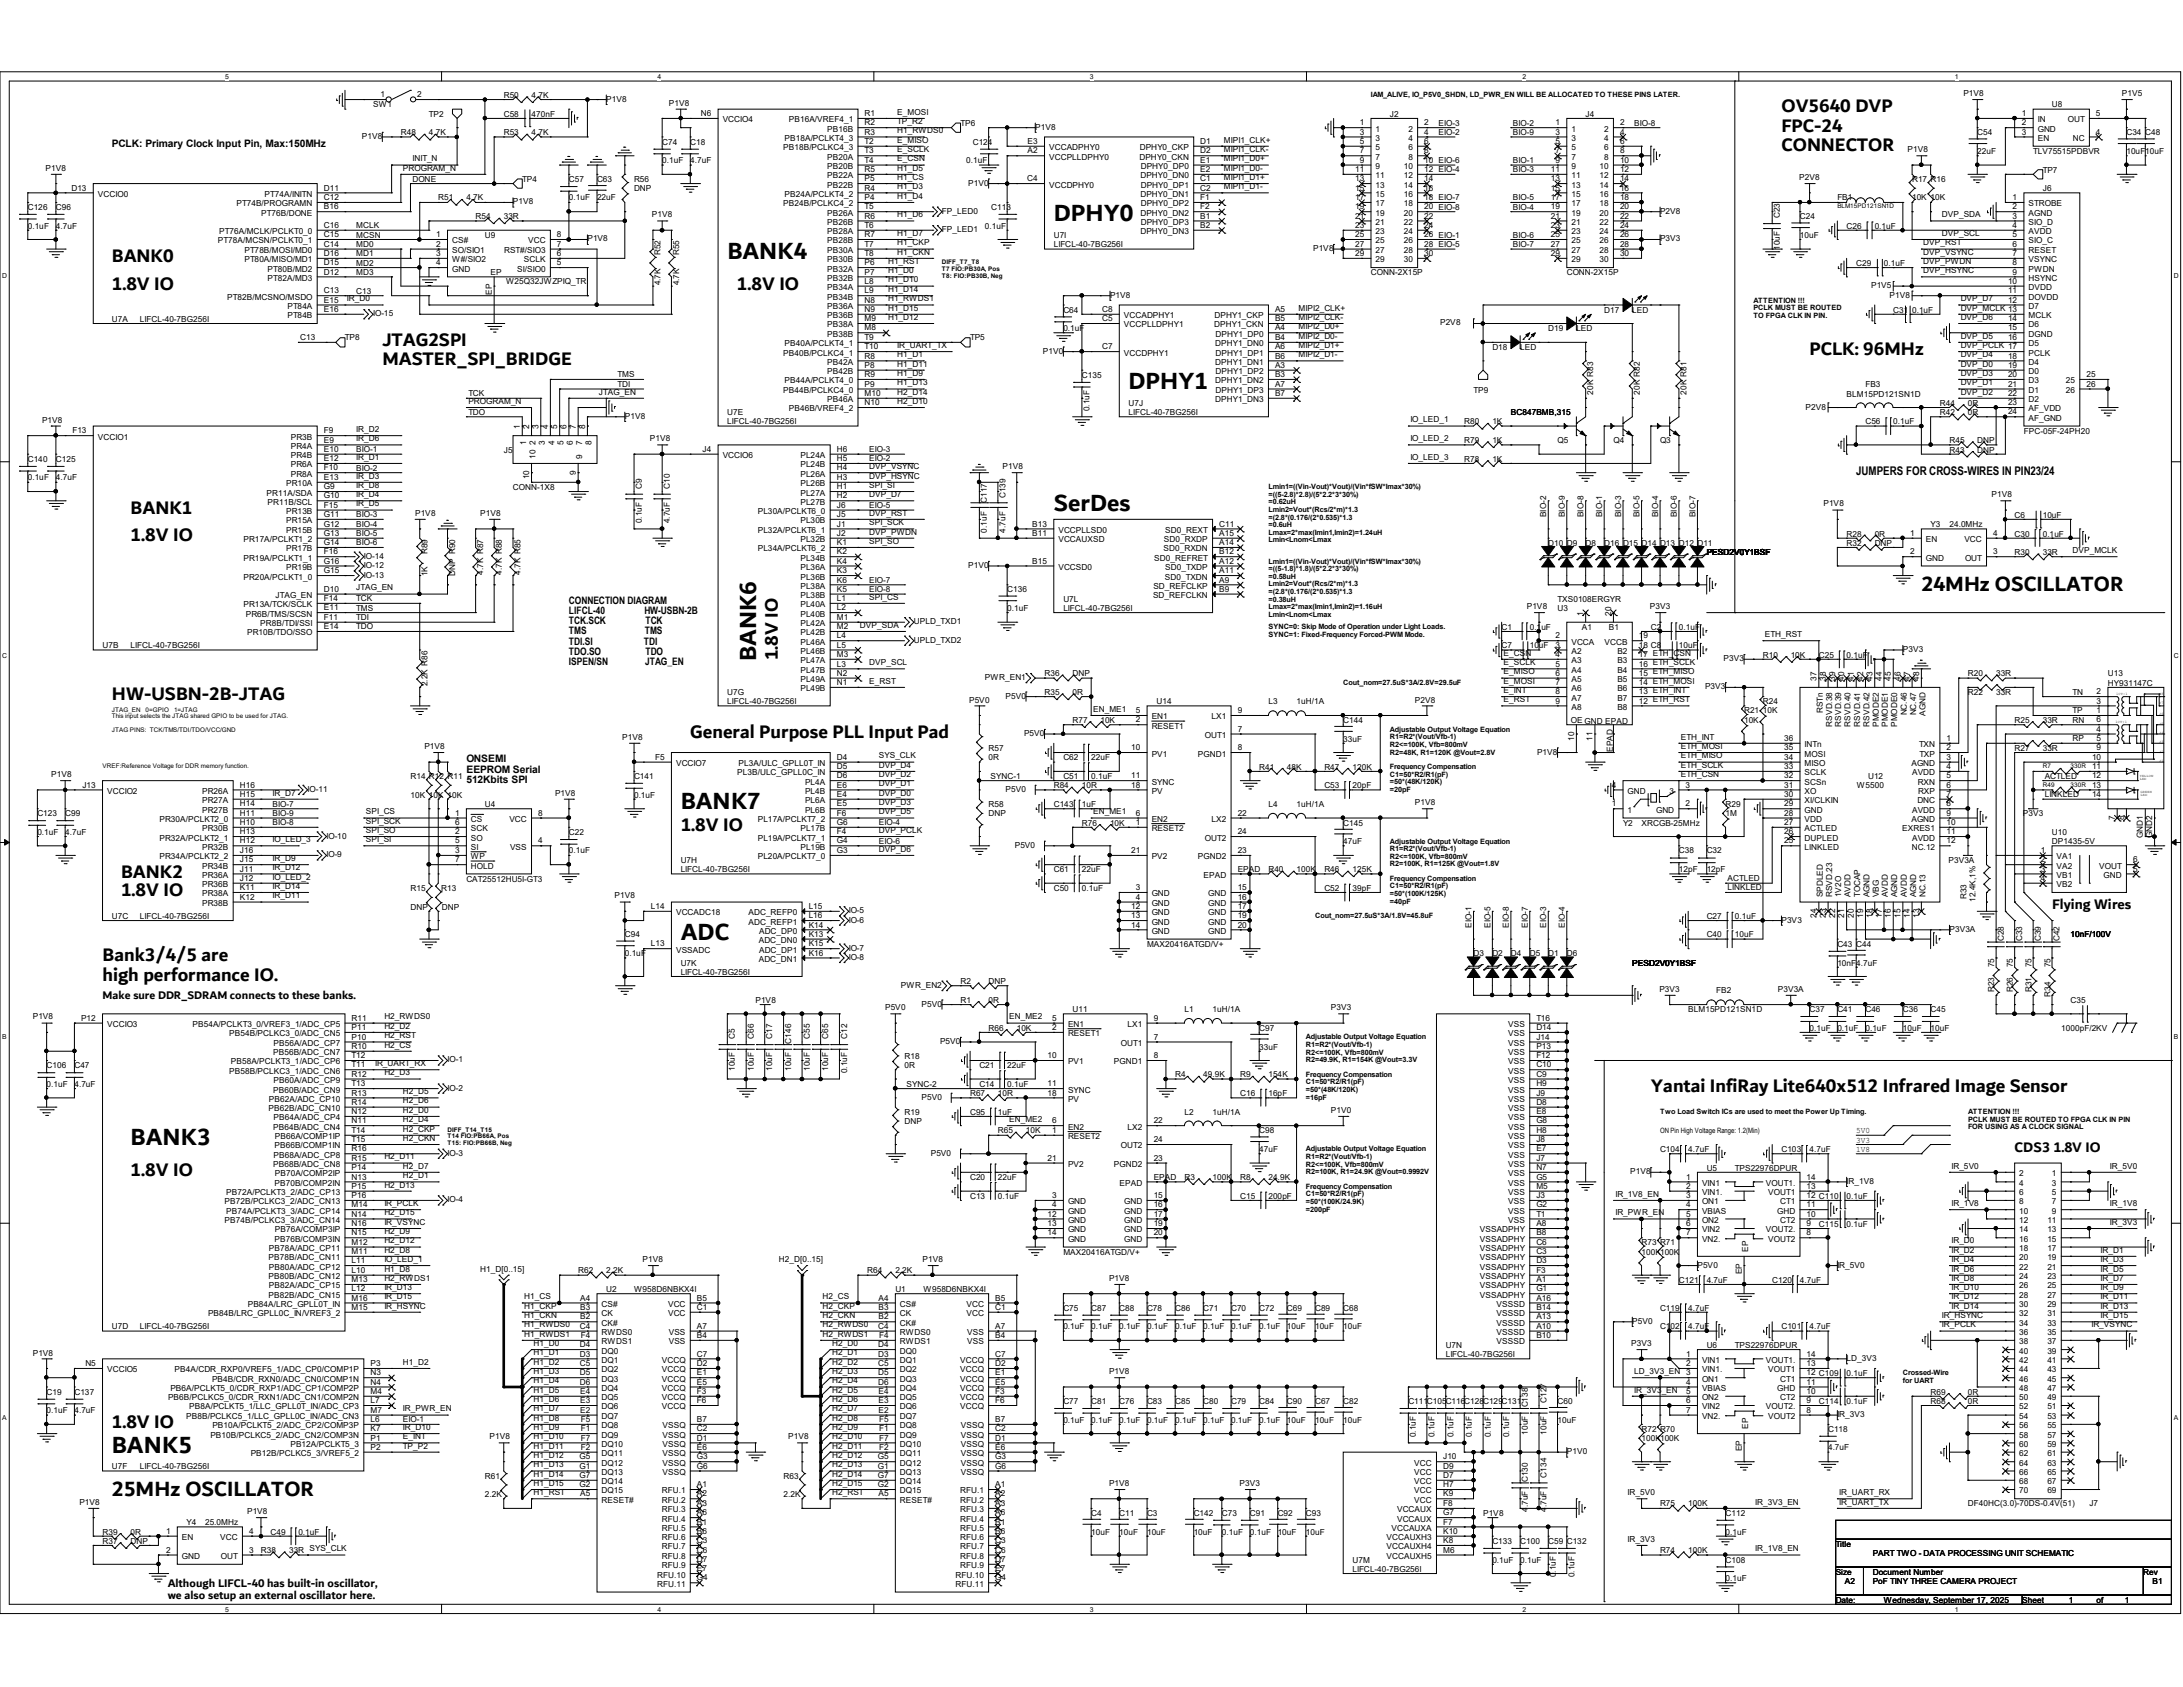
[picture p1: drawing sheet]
<svg xmlns="http://www.w3.org/2000/svg" width="279mm" height="216mm" viewBox="0 0 279 216" stroke-linecap="round" stroke-linejoin="round" font-family="sans-serif">
<defs><g id="words">
<g font-size="3.2">
<text x="134.9" y="28.3">DPHY0</text>
<text x="93.1" y="33.1">BANK4</text>
<text x="144.4" y="49.8">DPHY1</text>
<text x="134.9" y="65.4">SerDes</text>
<text x="96.8" y="84.6" transform="rotate(-90 96.8 84.6)">BANK6</text>
<text x="87.1" y="103.5">BANK7</text>
<text x="87.1" y="120.3">ADC</text>
<text x="16.7" y="146.5">BANK3</text>
<text x="14.3" y="185.9">BANK5</text>
</g>
<g font-size="2.8">
<text x="245.9" y="75.6">24MHz OSCILLATOR</text>
<text x="14.3" y="191.5">25MHz OSCILLATOR</text>
</g>
<g font-size="2.5">
<text x="228" y="14.4">OV5640 DVP</text>
<text x="228" y="16.9">FPC-24</text>
<text x="228" y="19.4">CONNECTOR</text>
<text x="14.3" y="33.5">BANK0</text>
<text x="14.3" y="37.1">1.8V IO</text>
<text x="94.3" y="37.1">1.8V IO</text>
<text x="48.9" y="44.2">JTAG2SPI</text>
<text x="48.9" y="46.7">MASTER_SPI_BRIDGE</text>
<text x="231.6" y="45.4">PCLK: 96MHz</text>
<text x="16.7" y="65.7">BANK1</text>
<text x="16.7" y="69.3">1.8V IO</text>
<text x="14.3" y="89.6">HW-USBN-2B-JTAG</text>
<text x="99.6" y="84.5" transform="rotate(-90 99.6 84.5)">1.8V IO</text>
<text x="88.3" y="94.4">General Purpose PLL Input Pad</text>
<text x="87.1" y="106.3">1.8V IO</text>
<text x="15.5" y="112.3">BANK2</text>
<text x="15.5" y="114.7">1.8V IO</text>
<text x="13.1" y="123">Bank3/4/5 are</text>
<text x="13.1" y="125.5">high performance IO.</text>
<text x="211.3" y="139.7">Yantai InfiRay Lite640x512 Infrared Image Sensor</text>
<text x="16.7" y="150.5">1.8V IO</text>
<text x="14.3" y="182.7">1.8V IO</text>
</g>
<g font-size="1.9">
<text x="262.6" y="116.4">Flying Wires</text>
<text x="257.9" y="147.4">CDS3 1.8V IO</text>
</g>
<g font-size="1.5">
<text x="237.6" y="60.7">JUMPERS FOR CROSS-WIRES IN PIN23/24</text>
<text x="13.1" y="127.9">Make sure DDR_SDRAM connects to these banks.</text>
<text x="21.5" y="203.1">Although LIFCL-40 has built-in oscillator,</text>
<text x="21.5" y="204.6">we also setup an external oscillator here.</text>
</g>
<g font-size="1.3">
<text x="14.3" y="18.8">PCLK: Primary Clock Input Pin, Max:150MHz</text>
<text x="72.8" y="77.3">CONNECTION DIAGRAM</text>
<text x="72.8" y="78.6">LIFCL-40</text>
<text x="72.8" y="79.9">TCK.SCK</text>
<text x="72.8" y="81.2">TMS</text>
<text x="72.8" y="82.5">TDI.SI</text>
<text x="72.8" y="83.8">TDO.SO</text>
<text x="82.4" y="82.5">TDI</text>
<text x="82.5" y="78.6">HW-USBN-2B</text>
<text x="82.5" y="81.2">TMS</text>
<text x="82.6" y="79.9">TCK</text>
<text x="82.6" y="83.8">TDO</text>
<text x="72.8" y="85.1">ISPEN/SN</text>
<text x="82.6" y="85.1">JTAG_EN</text>
<text x="59.7" y="97.5">ONSEMI</text>
<text x="59.7" y="98.9">EEPROM Serial</text>
<text x="59.7" y="100.2">512Kbits SPI</text>
</g>
<g font-size="1.1">
<text x="46.3" y="17.8">P1V8</text>
<text x="47.8" y="13.7">SW1</text>
<text x="48.7" y="12.4">1</text>
<text x="51.3" y="17.3">R48</text>
<text x="53.4" y="12.4">2</text>
<text x="54.9" y="17.3">4.7K</text>
<text x="54.9" y="14.9">TP2</text>
<text x="64.5" y="14.9">C58</text>
<text x="64.5" y="17.3">R53</text>
<text x="64.5" y="12.5">R50</text>
<text x="68" y="14.9">470nF</text>
<text x="68" y="17.3">4.7K</text>
<text x="68" y="12.5">4.7K</text>
<text x="77.6" y="13">P1V8</text>
<text x="85.6" y="13.5">P1V8</text>
<text x="89.7" y="14.9">N6</text>
<text x="92.5" y="15.7">VCCIO4</text>
<text x="101" y="15.7">PB16A/VREF4_1</text>
<text x="105.9" y="16.8">PB16B</text>
<text x="110.7" y="14.9">R1</text>
<text x="110.7" y="16">R2</text>
<text x="110.7" y="17.2">R3</text>
<text x="114.8" y="15.9">TP_R2</text>
<text x="114.8" y="17.1">H1_RWDS0</text>
<text x="114.8" y="14.7">E_MOSI</text>
<text x="122.9" y="16.1">TP6</text>
<text x="132.5" y="16.6">P1V8</text>
<text x="174" y="16">1</text>
<text x="174" y="17.2">3</text>
<text x="176.1" y="16.8">1</text>
<text x="177.9" y="14.9">J2</text>
<text x="180.3" y="16.8">2</text>
<text x="182.3" y="16">2</text>
<text x="182.3" y="17.2">4</text>
<text x="184.1" y="16.1">EIO-3</text>
<text x="184.1" y="17.3">EIO-2</text>
<text x="193.6" y="16.1">BIO-2</text>
<text x="193.6" y="17.3">BIO-9</text>
<text x="199.1" y="16">1</text>
<text x="199.1" y="17.2">3</text>
<text x="201.1" y="16.8">1</text>
<text x="202.9" y="14.9">J4</text>
<text x="205.3" y="16.8">2</text>
<text x="207.3" y="16">2</text>
<text x="207.3" y="17.2">4</text>
<text x="209.2" y="16.1">BIO-8</text>
<text x="251.3" y="12.3">P1V8</text>
<text x="253.1" y="17.3">C54</text>
<text x="258.8" y="14.9">1</text>
<text x="258.8" y="16">2</text>
<text x="258.8" y="17.2">3</text>
<text x="260.8" y="15.7">IN</text>
<text x="260.8" y="16.8">GND</text>
<text x="262.6" y="13.7">U8</text>
<text x="264.7" y="15.7">OUT</text>
<text x="268.3" y="17.2">4</text>
<text x="268.3" y="14.9">5</text>
<text x="271.6" y="12.3">P1V5</text>
<text x="272.2" y="17.3">C34 C48</text>
<text x="5.8" y="21.8">P1V8</text>
<text x="51.6" y="21.8">PROGRAM_N</text>
<text x="52.8" y="23.2">DONE</text>
<text x="52.8" y="20.7">INIT_N</text>
<text x="66.8" y="23.3">TP4</text>
<text x="72.8" y="23.3">C57</text>
<text x="76.4" y="23.3">C63</text>
<text x="81.2" y="23.3">R56</text>
<text x="84.8" y="18.5">C74</text>
<text x="84.8" y="20.9">0.1uF</text>
<text x="88.3" y="18.5">C18</text>
<text x="88.3" y="20.9">4.7uF</text>
<text x="100.2" y="19.2">PB18B/PCLKC4_3</text>
<text x="100.4" y="18">PB18A/PCLKT4_3</text>
<text x="105.9" y="20.4">PB20A</text>
<text x="105.9" y="21.6">PB20B</text>
<text x="105.9" y="22.8">PB22A</text>
<text x="110.7" y="18.4">T2</text>
<text x="110.7" y="19.6">T3</text>
<text x="110.7" y="20.8">T4</text>
<text x="110.7" y="22">R5</text>
<text x="110.7" y="23.2">P5</text>
<text x="114.8" y="20.7">E_CSN</text>
<text x="114.8" y="21.8">H1_D5</text>
<text x="114.8" y="23">H1_CS</text>
<text x="114.8" y="18.2">E_MISO</text>
<text x="114.8" y="19.5">E_SCLK</text>
<text x="123.7" y="20.9">0.1uF</text>
<text x="123.9" y="23.7">P1V0</text>
<text x="124.5" y="18.5">C124</text>
<text x="131.5" y="23.2">C4</text>
<text x="131.5" y="18.4">E3</text>
<text x="131.5" y="19.6">A2</text>
<text x="134.3" y="19.2">VCCADPHY0</text>
<text x="134.3" y="20.4">VCCPLLDPHY0</text>
<text x="145.8" y="20.4">DPHY0_CKN</text>
<text x="145.9" y="19.2">DPHY0_CKP</text>
<text x="146" y="22.8">DPHY0_DN0</text>
<text x="146" y="21.6">DPHY0_DP0</text>
<text x="153.6" y="18.4">D1</text>
<text x="153.6" y="19.6">D2</text>
<text x="153.6" y="20.8">E1</text>
<text x="153.6" y="22">E2</text>
<text x="153.6" y="23.2">C1</text>
<text x="156.6" y="18.2">MIPI1_CLK+</text>
<text x="156.6" y="19.5">MIPI1_CLK-</text>
<text x="156.6" y="20.7">MIPI1_D0+</text>
<text x="156.6" y="21.8">MIPI1_D0-</text>
<text x="156.6" y="23">MIPI1_D1+</text>
<text x="173.4" y="22">11</text>
<text x="173.4" y="23.2">13</text>
<text x="174" y="18.4">5</text>
<text x="174" y="19.6">7</text>
<text x="174" y="20.8">9</text>
<text x="176.1" y="18">3</text>
<text x="176.1" y="19.2">5</text>
<text x="176.1" y="20.4">7</text>
<text x="176.1" y="21.6">9</text>
<text x="176.1" y="22.8">11</text>
<text x="179.7" y="21.6">10</text>
<text x="179.7" y="22.8">12</text>
<text x="180.3" y="18">4</text>
<text x="180.3" y="19.2">6</text>
<text x="180.3" y="20.4">8</text>
<text x="182.3" y="18.4">6</text>
<text x="182.3" y="19.6">8</text>
<text x="182.3" y="20.8">10 EIO-6</text>
<text x="182.3" y="22">12 EIO-4</text>
<text x="182.3" y="23.2">14</text>
<text x="193.6" y="20.9">BIO-1</text>
<text x="193.6" y="22.1">BIO-3</text>
<text x="198.5" y="22">11</text>
<text x="198.5" y="23.2">13</text>
<text x="199.1" y="18.4">5</text>
<text x="199.1" y="19.6">7</text>
<text x="199.1" y="20.8">9</text>
<text x="201.1" y="18">3</text>
<text x="201.1" y="19.2">5</text>
<text x="201.1" y="20.4">7</text>
<text x="201.1" y="21.6">9</text>
<text x="201.1" y="22.8">11</text>
<text x="204.7" y="21.6">10</text>
<text x="204.7" y="22.8">12</text>
<text x="205.3" y="18">4</text>
<text x="205.3" y="19.2">6</text>
<text x="205.3" y="20.4">8</text>
<text x="207.3" y="18.4">6</text>
<text x="207.3" y="19.6">8</text>
<text x="207.3" y="20.8">10</text>
<text x="207.3" y="22">12</text>
<text x="207.3" y="23.2">14</text>
<text x="230.3" y="23">P2V8</text>
<text x="244.1" y="19.5">P1V8</text>
<text x="244.7" y="23.3">R17 R16</text>
<text x="253.1" y="19.7">22uF</text>
<text x="260.2" y="19.7">TLV75515PDBVR</text>
<text x="260.8" y="18">EN</text>
<text x="261.4" y="22.1">TP7</text>
<text x="265.3" y="18">NC</text>
<text x="272.2" y="19.7">10uF10uF</text>
<text x="3.6" y="26.9">C126</text>
<text x="3.6" y="29.3">0.1uF</text>
<text x="7.2" y="26.9">C96</text>
<text x="7.2" y="29.3">4.7uF</text>
<text x="9.1" y="24.4">D13</text>
<text x="12.5" y="25.2">VCCIO0</text>
<text x="28.1" y="30">PT76A/MCLK/PCLKT0_0</text>
<text x="30.3" y="26.4">PT74B/PROGRAMN</text>
<text x="33.4" y="27.6">PT76B/DONE</text>
<text x="33.9" y="25.2">PT74A/INITN</text>
<text x="41.4" y="24.4">D11</text>
<text x="41.4" y="25.6">C12</text>
<text x="41.4" y="26.8">B16</text>
<text x="41.4" y="29.2">C16</text>
<text x="45.6" y="29.2">MCLK</text>
<text x="56.1" y="25.7">R51</text>
<text x="59.7" y="25.7">4.7K</text>
<text x="60.9" y="28.1">R54</text>
<text x="64.5" y="28.1">33R</text>
<text x="65.7" y="26.2">P1V8</text>
<text x="72.8" y="25.7">0.1uF</text>
<text x="76.4" y="25.7">22uF</text>
<text x="81.2" y="24.5">DNP</text>
<text x="83.4" y="27.8">P1V8</text>
<text x="100.2" y="26.4">PB24B/PCLKC4_2</text>
<text x="100.4" y="25.2">PB24A/PCLKT4_2</text>
<text x="105.9" y="24">PB22B</text>
<text x="105.9" y="27.6">PB26A</text>
<text x="105.9" y="28.8">PB26B</text>
<text x="105.9" y="30">PB28A</text>
<text x="110.7" y="24.4">R4</text>
<text x="110.7" y="25.6">P4</text>
<text x="110.7" y="26.8">T5</text>
<text x="110.7" y="28">R6</text>
<text x="110.7" y="29.2">T6</text>
<text x="114.8" y="24.2">H1_D3</text>
<text x="114.8" y="27.8">H1_D6</text>
<text x="114.8" y="25.4">H1_D4</text>
<text x="120.6" y="27.3">FP_LED0</text>
<text x="120.6" y="29.7">FP_LED1</text>
<text x="126.1" y="29.3">0.1uF</text>
<text x="126.9" y="26.9">C113</text>
<text x="134.3" y="24">VCCDPHY0</text>
<text x="146" y="25.2">DPHY0_DN1</text>
<text x="146" y="27.6">DPHY0_DN2</text>
<text x="146" y="30">DPHY0_DN3</text>
<text x="146" y="24">DPHY0_DP1</text>
<text x="146" y="26.4">DPHY0_DP2</text>
<text x="146" y="28.8">DPHY0_DP3</text>
<text x="153.6" y="24.4">C2</text>
<text x="153.6" y="25.6">F1</text>
<text x="153.6" y="26.8">F2</text>
<text x="153.6" y="28">B1</text>
<text x="153.6" y="29.2">B2</text>
<text x="156.6" y="24.2">MIPI1_D1-</text>
<text x="173.4" y="24.4">15</text>
<text x="173.4" y="25.6">17</text>
<text x="173.4" y="26.8">19</text>
<text x="173.4" y="28">21</text>
<text x="173.4" y="29.2">23</text>
<text x="176.1" y="24">13</text>
<text x="176.1" y="25.2">15</text>
<text x="176.1" y="26.4">17</text>
<text x="176.1" y="27.6">19</text>
<text x="176.1" y="28.8">21</text>
<text x="176.1" y="30">23</text>
<text x="179.7" y="24">14</text>
<text x="179.7" y="25.2">16</text>
<text x="179.7" y="26.4">18</text>
<text x="179.7" y="27.6">20</text>
<text x="179.7" y="28.8">22</text>
<text x="179.7" y="30">24</text>
<text x="182.3" y="24.4">16</text>
<text x="182.3" y="25.6">18 EIO-7</text>
<text x="182.3" y="26.8">20 EIO-8</text>
<text x="182.3" y="28">22</text>
<text x="182.3" y="29.2">24</text>
<text x="193.6" y="26.8">BIO-4</text>
<text x="193.6" y="25.7">BIO-5</text>
<text x="198.5" y="24.4">15</text>
<text x="198.5" y="25.6">17</text>
<text x="198.5" y="26.8">19</text>
<text x="198.5" y="28">21</text>
<text x="198.5" y="29.2">23</text>
<text x="201.1" y="24">13</text>
<text x="201.1" y="25.2">15</text>
<text x="201.1" y="26.4">17</text>
<text x="201.1" y="27.6">19</text>
<text x="201.1" y="28.8">21</text>
<text x="201.1" y="30">23</text>
<text x="204.7" y="24">14</text>
<text x="204.7" y="25.2">16</text>
<text x="204.7" y="26.4">18</text>
<text x="204.7" y="27.6">20</text>
<text x="204.7" y="28.8">22</text>
<text x="204.7" y="30">24</text>
<text x="207.3" y="24.4">16</text>
<text x="207.3" y="25.6">18</text>
<text x="207.3" y="26.8">20</text>
<text x="207.3" y="28">22</text>
<text x="207.3" y="29.2">24</text>
<text x="212.5" y="27.3">P2V8</text>
<text x="227.8" y="27.9" transform="rotate(-90 227.8 27.9)">C23</text>
<text x="230.4" y="28.1">C24</text>
<text x="235.2" y="25.7">FB1</text>
<text x="236.3" y="29.3">C26</text>
<text x="239.9" y="29.3">0.1uF</text>
<text x="244.7" y="25.7">10K 10K</text>
<text x="248.5" y="27.8">DVP_SDA</text>
<text x="257.6" y="25.6">1</text>
<text x="257.6" y="26.8">2</text>
<text x="257.6" y="28">3</text>
<text x="257.6" y="29.2">4</text>
<text x="259.6" y="26.4">STROBE</text>
<text x="259.6" y="27.6">AGND</text>
<text x="259.6" y="28.8">SIO_D</text>
<text x="259.6" y="30">AVDD</text>
<text x="261.4" y="24.5">J6</text>
<text x="27.9" y="31.2">PT78A/MCSN/PCLKT0_1</text>
<text x="31.3" y="32.4">PT78B/MOSI/MD0</text>
<text x="31.3" y="33.6">PT80A/MISO/MD1</text>
<text x="34.2" y="34.8">PT80B/MD2</text>
<text x="34.2" y="35.9">PT82A/MD3</text>
<text x="41.4" y="30.4">C15</text>
<text x="41.4" y="31.6">C14</text>
<text x="41.4" y="32.8">D16</text>
<text x="41.4" y="34">D15</text>
<text x="41.4" y="35.1">D12</text>
<text x="45.6" y="30.4">MCSN</text>
<text x="45.6" y="31.6">MD0</text>
<text x="45.6" y="32.8">MD1</text>
<text x="45.6" y="34">MD2</text>
<text x="45.6" y="35.2">MD3</text>
<text x="55.8" y="30.4">1</text>
<text x="55.8" y="31.6">2</text>
<text x="55.8" y="32.8">3</text>
<text x="55.8" y="34">4</text>
<text x="57.9" y="31.2">CS#</text>
<text x="57.9" y="32.4">SO/SIO1</text>
<text x="57.9" y="33.6">W#/SIO2</text>
<text x="57.9" y="34.8">GND</text>
<text x="62.1" y="30.4">U9</text>
<text x="62.8" y="35.2">EP</text>
<text x="64.5" y="32.4">RST#/SIO3</text>
<text x="66.2" y="34.8">SI/SIO0</text>
<text x="67.1" y="33.6">SCLK</text>
<text x="67.6" y="31.2">VCC</text>
<text x="71.3" y="34">5</text>
<text x="71.3" y="32.8">6</text>
<text x="71.3" y="31.6">7</text>
<text x="71.3" y="30.4">8</text>
<text x="75.2" y="30.9">P1V8</text>
<text x="84.5" y="32.7" transform="rotate(-90 84.5 32.7)">R52</text>
<text x="86.9" y="32.7" transform="rotate(-90 86.9 32.7)">R55</text>
<text x="105.9" y="31.2">PB28B</text>
<text x="105.9" y="32.4">PB30A</text>
<text x="105.9" y="33.6">PB30B</text>
<text x="105.9" y="34.8">PB32A</text>
<text x="105.9" y="35.9">PB32B</text>
<text x="110.7" y="30.4">R7</text>
<text x="110.7" y="31.6">T7</text>
<text x="110.7" y="32.8">T8</text>
<text x="110.7" y="34">P6</text>
<text x="110.7" y="35.1">P7</text>
<text x="113.7" y="33.8">H1_RST</text>
<text x="113.7" y="35">H1_D0</text>
<text x="114.8" y="31.4">H1_CKP</text>
<text x="114.8" y="32.6">H1_CKN</text>
<text x="114.8" y="30.2">H1_D7</text>
<text x="134.9" y="31.6">LIFCL-40-7BG256I</text>
<text x="134.9" y="30.4">U7I</text>
<text x="168.1" y="32.1">P1V8</text>
<text x="173.4" y="30.4">25</text>
<text x="173.4" y="31.6">27</text>
<text x="173.4" y="32.8">29</text>
<text x="175.5" y="35.2">CONN-2X15P</text>
<text x="176.1" y="31.2">25</text>
<text x="176.1" y="32.4">27</text>
<text x="176.1" y="33.6">29</text>
<text x="179.7" y="31.2">26</text>
<text x="179.7" y="32.4">28</text>
<text x="179.7" y="33.6">30</text>
<text x="182.3" y="30.4">26 EIO-1</text>
<text x="182.3" y="31.6">28 EIO-5</text>
<text x="182.3" y="32.8">30</text>
<text x="193.6" y="30.4">BIO-6</text>
<text x="193.6" y="31.6">BIO-7</text>
<text x="198.5" y="30.4">25</text>
<text x="198.5" y="31.6">27</text>
<text x="198.5" y="32.8">29</text>
<text x="200.5" y="35.2">CONN-2X15P</text>
<text x="201.1" y="31.2">25</text>
<text x="201.1" y="32.4">27</text>
<text x="201.1" y="33.6">29</text>
<text x="204.7" y="31.2">26</text>
<text x="204.7" y="32.4">28</text>
<text x="204.7" y="33.6">30</text>
<text x="207.3" y="30.4">26</text>
<text x="207.3" y="31.6">28</text>
<text x="207.3" y="32.8">30</text>
<text x="212.5" y="30.9">P3V3</text>
<text x="227.8" y="32" transform="rotate(-90 227.8 32)">10uF</text>
<text x="230.4" y="30.4">10uF</text>
<text x="237.6" y="34">C29</text>
<text x="241.1" y="34">0.1uF</text>
<text x="246.2" y="31.4">DVP_RST</text>
<text x="246.2" y="32.6">DVP_VSYNC</text>
<text x="246.2" y="35">DVP_HSYNC</text>
<text x="246.2" y="33.8">DVP_PWDN</text>
<text x="248.5" y="30.2">DVP_SCL</text>
<text x="257.6" y="30.4">5</text>
<text x="257.6" y="31.6">6</text>
<text x="257.6" y="32.8">7</text>
<text x="257.6" y="34">8</text>
<text x="257.6" y="35.1">9</text>
<text x="259.6" y="31.2">SIO_C</text>
<text x="259.6" y="32.4">RESET</text>
<text x="259.6" y="33.6">VSYNC</text>
<text x="259.6" y="34.8">PWDN</text>
<text x="259.6" y="35.9">HSYNC</text>
<text x="14.3" y="41.2">U7A</text>
<text x="17.9" y="41.2">LIFCL-40-7BG256I</text>
<text x="29.1" y="38.4">PT82B/MCSNO/MSDO</text>
<text x="36.8" y="39.5">PT84A</text>
<text x="36.8" y="40.7">PT84B</text>
<text x="41.4" y="37.5">C13</text>
<text x="41.4" y="38.7">E15</text>
<text x="41.4" y="39.9">E16</text>
<text x="44.4" y="38.6">IR_D0</text>
<text x="45.6" y="37.6">C13</text>
<text x="47.8" y="40.5">IO-15</text>
<text x="62.9" y="37.7" transform="rotate(-90 62.9 37.7)">EP</text>
<text x="64.8" y="36.4">W25Q32JWZPIQ_TR</text>
<text x="84.5" y="36.5" transform="rotate(-90 84.5 36.5)">4.7K</text>
<text x="86.9" y="36.5" transform="rotate(-90 86.9 36.5)">4.7K</text>
<text x="105.9" y="37.1">PB34A</text>
<text x="105.9" y="38.4">PB34B</text>
<text x="105.9" y="39.5">PB36A</text>
<text x="105.9" y="40.7">PB36B</text>
<text x="105.9" y="41.9">PB38A</text>
<text x="110.7" y="36.3">L8</text>
<text x="110.7" y="37.5">L9</text>
<text x="110.7" y="38.7">N8</text>
<text x="110.7" y="39.9">N9</text>
<text x="110.7" y="41.1">M9</text>
<text x="113.7" y="37.4">H1_D14</text>
<text x="113.7" y="39.8">H1_D15</text>
<text x="113.7" y="40.9">H1_D12</text>
<text x="113.7" y="38.6">H1_RWDS1</text>
<text x="113.7" y="36.2">H1_D10</text>
<text x="136.1" y="40">C64</text>
<text x="141.1" y="39.9">C8</text>
<text x="141.1" y="41.1">C5</text>
<text x="142.1" y="38.1">P1V8</text>
<text x="143.8" y="40.7">VCCADPHY1</text>
<text x="143.8" y="41.9">VCCPLLDPHY1</text>
<text x="155.4" y="41.9">DPHY1_CKN</text>
<text x="155.4" y="40.7">DPHY1_CKP</text>
<text x="163.2" y="39.9">A5</text>
<text x="163.2" y="41.1">B5</text>
<text x="166.2" y="39.8">MIPI2_CLK+</text>
<text x="166.2" y="40.9">MIPI2_CLK-</text>
<text x="184.3" y="41.7">P2V8</text>
<text x="205.3" y="40">D17</text>
<text x="208.9" y="40">LED</text>
<text x="239.5" y="36.9">P1V5</text>
<text x="241.8" y="38.1">P1V8</text>
<text x="242.3" y="40">C31 0.1uF</text>
<text x="250.9" y="39.8">DVP_MCLK 13</text>
<text x="250.9" y="38.6">DVP_D7</text>
<text x="250.9" y="40.9">DVP_D6</text>
<text x="257" y="36.3">10</text>
<text x="257" y="37.5">11</text>
<text x="257" y="38.7">12</text>
<text x="257" y="41.1">14</text>
<text x="259.6" y="37.1">DVDD</text>
<text x="259.6" y="38.4">DOVDD</text>
<text x="259.6" y="39.5">D7</text>
<text x="259.6" y="40.7">MCLK</text>
<text x="259.6" y="41.9">D6</text>
<text x="38.4" y="43.6">C13</text>
<text x="44.2" y="43.6">TP8</text>
<text x="100.2" y="45.5">PB40B/PCLKC4_1</text>
<text x="100.4" y="44.3">PB40A/PCLKT4_1</text>
<text x="105.9" y="43.1">PB38B</text>
<text x="105.9" y="46.7">PB42A</text>
<text x="105.9" y="47.9">PB42B</text>
<text x="110.7" y="42.3">M8</text>
<text x="110.7" y="43.5">T9</text>
<text x="110.7" y="44.7">T10</text>
<text x="110.7" y="45.9">R8</text>
<text x="110.7" y="47.1">P8</text>
<text x="114.8" y="44.5">IR_UART_TX</text>
<text x="114.8" y="45.7">H1_D1</text>
<text x="114.8" y="46.9">H1_D11</text>
<text x="124.2" y="43.6">TP5</text>
<text x="133.5" y="45.3">P1V0</text>
<text x="136.1" y="42.4">0.1uF</text>
<text x="141.1" y="44.7">C7</text>
<text x="143.8" y="45.5">VCCDPHY1</text>
<text x="155.5" y="44.3">DPHY1_DN0</text>
<text x="155.5" y="46.7">DPHY1_DN1</text>
<text x="155.6" y="43.1">DPHY1_DP0</text>
<text x="155.6" y="45.5">DPHY1_DP1</text>
<text x="155.6" y="47.9">DPHY1_DP2</text>
<text x="163.2" y="42.3">A4</text>
<text x="163.2" y="43.5">B4</text>
<text x="163.2" y="44.7">A6</text>
<text x="163.2" y="45.9">B6</text>
<text x="163.2" y="47.1">A3</text>
<text x="166.2" y="42.1">MIPI2_D0+</text>
<text x="166.2" y="43.3">MIPI2_D0-</text>
<text x="166.2" y="44.5">MIPI2_D1+</text>
<text x="166.2" y="45.7">MIPI2_D1-</text>
<text x="191" y="44.8">D18</text>
<text x="194.6" y="44.8">LED</text>
<text x="198.2" y="42.4">D19</text>
<text x="201.8" y="42.4">LED</text>
<text x="250.9" y="43.3">DVP_D5</text>
<text x="250.9" y="44.5">DVP_PCLK 17</text>
<text x="250.9" y="45.7">DVP_D4</text>
<text x="250.9" y="46.9">DVP_D0</text>
<text x="257" y="42.3">15</text>
<text x="257" y="43.5">16</text>
<text x="257" y="45.9">18</text>
<text x="257" y="47.1">19</text>
<text x="259.6" y="43.1">DGND</text>
<text x="259.6" y="44.3">D5</text>
<text x="259.6" y="45.5">PCLK</text>
<text x="259.6" y="46.7">D4</text>
<text x="259.6" y="47.9">D0</text>
<text x="59.9" y="53.1">TDO</text>
<text x="59.9" y="51.7">PROGRAM_N</text>
<text x="59.9" y="50.7">TCK</text>
<text x="76.7" y="50.5">JTAG_EN</text>
<text x="79" y="49.5">TDI</text>
<text x="79" y="48.3">TMS</text>
<text x="80" y="53.6">P1V8</text>
<text x="93.1" y="53.1">U7E</text>
<text x="100.2" y="50.3">PB44B/PCLKC4_0</text>
<text x="100.4" y="49.1">PB44A/PCLKT4_0</text>
<text x="101" y="52.7">PB46B/VREF4_2</text>
<text x="105.9" y="51.5">PB46A</text>
<text x="110.7" y="48.3">R9</text>
<text x="110.7" y="49.5">P9</text>
<text x="110.7" y="50.7">M10</text>
<text x="110.7" y="51.9">N10</text>
<text x="114.8" y="51.7">H2_D10</text>
<text x="114.8" y="48.1">H1_D9</text>
<text x="114.8" y="50.5">H2_D14</text>
<text x="114.8" y="49.3">H1_D13</text>
<text x="138.5" y="48.3">C135</text>
<text x="139.4" y="52.6" transform="rotate(-90 139.4 52.6)">0.1uF</text>
<text x="144.4" y="53.1">LIFCL-40-7BG256I</text>
<text x="144.4" y="51.9">U7J</text>
<text x="155.5" y="49.1">DPHY1_DN2</text>
<text x="155.5" y="51.5">DPHY1_DN3</text>
<text x="155.6" y="50.3">DPHY1_DP3</text>
<text x="163.2" y="48.3">B3</text>
<text x="163.2" y="49.5">A7</text>
<text x="163.2" y="50.7">B7</text>
<text x="188.6" y="50.2">TP9</text>
<text x="193.4" y="53.1">BC847BMB,315</text>
<text x="203.9" y="50.5" transform="rotate(-90 203.9 50.5)">20K R83</text>
<text x="209.9" y="50.5" transform="rotate(-90 209.9 50.5)">20K R82</text>
<text x="215.9" y="50.5" transform="rotate(-90 215.9 50.5)">20K R81</text>
<text x="231.1" y="52.4">P2V8</text>
<text x="236.3" y="50.8">BLM15PD121SN1D</text>
<text x="238.8" y="49.5">FB3</text>
<text x="248.3" y="53.1">R42</text>
<text x="248.3" y="51.9">R44</text>
<text x="250.9" y="48.1">DVP_D3</text>
<text x="250.9" y="49.3">DVP_D1</text>
<text x="250.9" y="50.5">DVP_D2</text>
<text x="251.9" y="53.1">0R</text>
<text x="251.9" y="51.9">0R</text>
<text x="257" y="48.3">20</text>
<text x="257" y="49.5">21</text>
<text x="257" y="50.7">22</text>
<text x="257" y="51.9">23</text>
<text x="257" y="53">24</text>
<text x="259.6" y="49.1">D3</text>
<text x="259.6" y="50.3">D1</text>
<text x="259.6" y="51.5">D2</text>
<text x="259.6" y="52.7">AF_VDD</text>
<text x="259.6" y="53.8">AF_GND</text>
<text x="264.4" y="49.1">25</text>
<text x="264.4" y="50.3">26</text>
<text x="267" y="48.3">25</text>
<text x="267" y="49.5">26</text>
<text x="3.6" y="59.1">C140</text>
<text x="5.4" y="54.1">P1V8</text>
<text x="7.2" y="59.1">C125</text>
<text x="9.3" y="55.5">F13</text>
<text x="12.5" y="56.3">VCCIO1</text>
<text x="37.2" y="56.3">PR3B</text>
<text x="37.2" y="57.4">PR4A</text>
<text x="37.2" y="58.6">PR4B</text>
<text x="37.2" y="59.8">PR6A</text>
<text x="41.4" y="55.5">F9</text>
<text x="41.4" y="56.6">E9</text>
<text x="41.4" y="57.8">E10</text>
<text x="41.4" y="59">E12</text>
<text x="45.6" y="58.8">IR_D1</text>
<text x="45.6" y="55.3">IR_D2</text>
<text x="45.6" y="56.5">IR_D6</text>
<text x="45.6" y="57.9">BIO-1</text>
<text x="64.5" y="57.9">J5</text>
<text x="66.5" y="54.9" transform="rotate(-90 66.5 54.9)">1</text>
<text x="67.4" y="56.9" transform="rotate(-90 67.4 56.9)">1</text>
<text x="67.7" y="54.9" transform="rotate(-90 67.7 54.9)">2</text>
<text x="68.5" y="58.7" transform="rotate(-90 68.5 58.7)">10</text>
<text x="68.5" y="56.9" transform="rotate(-90 68.5 56.9)">2</text>
<text x="68.9" y="54.9" transform="rotate(-90 68.9 54.9)">3</text>
<text x="69.7" y="56.9" transform="rotate(-90 69.7 56.9)">3</text>
<text x="70.1" y="54.9" transform="rotate(-90 70.1 54.9)">4</text>
<text x="71" y="56.9" transform="rotate(-90 71 56.9)">4</text>
<text x="71.3" y="54.9" transform="rotate(-90 71.3 54.9)">5</text>
<text x="72.1" y="56.9" transform="rotate(-90 72.1 56.9)">5</text>
<text x="72.5" y="54.9" transform="rotate(-90 72.5 54.9)">6</text>
<text x="73.3" y="56.9" transform="rotate(-90 73.3 56.9)">6</text>
<text x="73.7" y="54.9" transform="rotate(-90 73.7 54.9)">7</text>
<text x="74.5" y="58.7" transform="rotate(-90 74.5 58.7)">9</text>
<text x="74.5" y="56.9" transform="rotate(-90 74.5 56.9)">7</text>
<text x="74.9" y="54.9" transform="rotate(-90 74.9 54.9)">8</text>
<text x="75.7" y="56.9" transform="rotate(-90 75.7 56.9)">8</text>
<text x="83.2" y="56.5">P1V8</text>
<text x="89.9" y="57.8">J4</text>
<text x="92.5" y="58.6">VCCIO6</text>
<text x="93.1" y="54.3">LIFCL-40-7BG256I</text>
<text x="102.4" y="58.6">PL24A</text>
<text x="102.4" y="59.8">PL24B</text>
<text x="107.1" y="57.8">H6</text>
<text x="107.1" y="59">H5</text>
<text x="111.3" y="57.9">EIO-3</text>
<text x="111.3" y="59.1">EIO-2</text>
<text x="180.5" y="54.1">IO_LED_1</text>
<text x="180.5" y="56.5">IO_LED_2</text>
<text x="180.5" y="58.8">IO_LED_3</text>
<text x="187.4" y="59.1">R78</text>
<text x="187.4" y="54.3">R80</text>
<text x="187.4" y="56.7">R79</text>
<text x="191" y="59.1">1K</text>
<text x="191" y="54.3">1K</text>
<text x="191" y="56.7">1K</text>
<text x="199.3" y="56.7">Q5</text>
<text x="206.5" y="56.7">Q4</text>
<text x="212.5" y="56.7">Q3</text>
<text x="238.8" y="54.3">C56</text>
<text x="242.3" y="54.3">0.1uF</text>
<text x="249.5" y="56.7">R45</text>
<text x="249.5" y="57.9">R43</text>
<text x="253.1" y="56.7">DNP</text>
<text x="253.1" y="57.9">DNP</text>
<text x="259" y="55.5">FPC-05F-24PH20</text>
<text x="3.6" y="61.5">0.1uF</text>
<text x="7.2" y="61.5">4.7uF</text>
<text x="34.1" y="63.4">PR11A/SDA</text>
<text x="34.2" y="64.6">PR11B/SCL</text>
<text x="36.6" y="62.2">PR10A</text>
<text x="36.6" y="65.8">PR13B</text>
<text x="37.2" y="61">PR8A</text>
<text x="41.4" y="60.2">F10</text>
<text x="41.4" y="61.4">E13</text>
<text x="41.4" y="62.6">G9</text>
<text x="41.4" y="63.8">G10</text>
<text x="41.4" y="65">F15</text>
<text x="45.6" y="63.6">IR_D4</text>
<text x="45.6" y="64.8">IR_D5</text>
<text x="45.6" y="61.3">IR_D3</text>
<text x="45.6" y="60.2">BIO-2</text>
<text x="45.6" y="62.4">IR_D8</text>
<text x="65.7" y="62.7">CONN-1X8</text>
<text x="67.7" y="61.3" transform="rotate(-90 67.7 61.3)">10</text>
<text x="73.7" y="60.7" transform="rotate(-90 73.7 60.7)">9</text>
<text x="82.1" y="62.5" transform="rotate(-90 82.1 62.5)">C9</text>
<text x="85.7" y="62.5" transform="rotate(-90 85.7 62.5)">C10</text>
<text x="97" y="65.8">PL30A/PCLKT6_0</text>
<text x="102.4" y="61">PL26A</text>
<text x="102.4" y="62.2">PL26B</text>
<text x="102.4" y="63.4">PL27A</text>
<text x="102.4" y="64.6">PL27B</text>
<text x="107.1" y="60.2">H4</text>
<text x="107.1" y="61.4">H3</text>
<text x="107.1" y="62.6">H1</text>
<text x="107.1" y="63.8">H2</text>
<text x="107.1" y="65">J6</text>
<text x="111.3" y="60">DVP_VSYNC</text>
<text x="111.3" y="61.3">DVP_HSYNC</text>
<text x="111.3" y="62.4">SPI_SI</text>
<text x="111.3" y="63.6">DVP_D7</text>
<text x="111.3" y="65">EIO-5</text>
<text x="111.3" y="66">DVP_RST</text>
<text x="126.3" y="64.3" transform="rotate(-90 126.3 64.3)">C117</text>
<text x="128.3" y="60.1">P1V8</text>
<text x="128.7" y="63.8" transform="rotate(-90 128.7 63.8)">C139</text>
<text x="233.4" y="64.8">P1V8</text>
<text x="254.9" y="63.6">P1V8</text>
<text x="31.2" y="69.4">PR17A/PCLKT1_2</text>
<text x="31.2" y="71.8">PR19A/PCLKT1_1</text>
<text x="36.6" y="67">PR15A</text>
<text x="36.6" y="68.2">PR15B</text>
<text x="36.6" y="70.6">PR17B</text>
<text x="41.4" y="66.2">G11</text>
<text x="41.4" y="67.4">G12</text>
<text x="41.4" y="68.6">G13</text>
<text x="41.4" y="69.8">G14</text>
<text x="41.4" y="71">F16</text>
<text x="45.6" y="69.8">BIO-6</text>
<text x="45.6" y="68.6">BIO-5</text>
<text x="45.6" y="67.4">BIO-4</text>
<text x="45.6" y="66.2">BIO-3</text>
<text x="46.6" y="71.5">IO-14</text>
<text x="53.1" y="66">P1V8</text>
<text x="54.7" y="70.9" transform="rotate(-90 54.7 70.9)">R89</text>
<text x="61.5" y="66">P1V8</text>
<text x="82.1" y="67" transform="rotate(-90 82.1 67)">0.1uF</text>
<text x="85.7" y="67" transform="rotate(-90 85.7 67)">4.7uF</text>
<text x="97" y="68.2">PL32A/PCLKT6_1</text>
<text x="97" y="70.6">PL34A/PCLKT6_2</text>
<text x="102.4" y="67">PL30B</text>
<text x="102.4" y="69.4">PL32B</text>
<text x="102.4" y="71.8">PL34B</text>
<text x="107.1" y="66.2">J5</text>
<text x="107.1" y="67.4">J1</text>
<text x="107.1" y="68.6">J2</text>
<text x="107.1" y="69.8">K1</text>
<text x="107.1" y="71">K2</text>
<text x="111.3" y="69.6">SPI_SO</text>
<text x="111.3" y="67.2">SPI_SCK</text>
<text x="111.3" y="68.4">DVP_PWDN</text>
<text x="126.3" y="68.2" transform="rotate(-90 126.3 68.2)">0.1uF</text>
<text x="128.7" y="68.2" transform="rotate(-90 128.7 68.2)">4.7uF</text>
<text x="132.1" y="67.4">B13</text>
<text x="132.1" y="68.6">B11</text>
<text x="135.5" y="68.2">VCCPLLSD0</text>
<text x="135.5" y="69.4">VCCAUXSD</text>
<text x="147.7" y="71.8">SD0_REFRET</text>
<text x="148.9" y="70.6">SD0_RXDN</text>
<text x="149" y="69.4">SD0_RXDP</text>
<text x="149.1" y="68.2">SD0_REXT</text>
<text x="156" y="67.4">C11</text>
<text x="156" y="68.6">A15</text>
<text x="156" y="69.8">A14</text>
<text x="156" y="71">B12</text>
<text x="197.9" y="66.2" transform="rotate(-90 197.9 66.2)">BIO-2</text>
<text x="198.2" y="69.8">D10 D9</text>
<text x="200.3" y="66.2" transform="rotate(-90 200.3 66.2)">BIO-9</text>
<text x="202.7" y="66.2" transform="rotate(-90 202.7 66.2)">BIO-8</text>
<text x="202.9" y="69.8">D8</text>
<text x="205.1" y="66.2" transform="rotate(-90 205.1 66.2)">BIO-1</text>
<text x="205.3" y="69.8">D16 D15 D14 D13 D12 D11</text>
<text x="207.5" y="66.2" transform="rotate(-90 207.5 66.2)">BIO-3</text>
<text x="209.8" y="66.2" transform="rotate(-90 209.8 66.2)">BIO-5</text>
<text x="212.2" y="66.2" transform="rotate(-90 212.2 66.2)">BIO-4</text>
<text x="214.6" y="66.2" transform="rotate(-90 214.6 66.2)">BIO-6</text>
<text x="217" y="66.2" transform="rotate(-90 217 66.2)">BIO-7</text>
<text x="218.4" y="71">PESD2V0Y1BSF</text>
<text x="236.3" y="68.7">R28</text>
<text x="236.3" y="69.8">R32</text>
<text x="239.9" y="68.7">0R</text>
<text x="239.9" y="69.8">DNP</text>
<text x="244.5" y="68.6">1</text>
<text x="244.5" y="71">2</text>
<text x="246.5" y="69.4">EN</text>
<text x="246.5" y="71.8">GND</text>
<text x="247.1" y="67.4">Y3</text>
<text x="249.5" y="67.4">24.0MHz</text>
<text x="251.4" y="69.4">VCC</text>
<text x="251.5" y="71.8">OUT</text>
<text x="255.1" y="71">3</text>
<text x="255.1" y="68.6">4</text>
<text x="257.8" y="68.7">C30</text>
<text x="257.8" y="71">R30</text>
<text x="257.8" y="66.3">C6</text>
<text x="261.4" y="68.7">0.1uF</text>
<text x="261.4" y="71">33R</text>
<text x="261.4" y="66.3">10uF</text>
<text x="265.3" y="70.8">DVP_MCLK</text>
<text x="31.2" y="74.2">PR20A/PCLKT1_0</text>
<text x="31.2" y="77.7">PR13A/TCK/SCLK</text>
<text x="35.3" y="76.5">JTAG_EN</text>
<text x="36.6" y="72.9">PR19B</text>
<text x="41.4" y="72.1">G16</text>
<text x="41.4" y="73.4">G15</text>
<text x="41.4" y="75.7">D10</text>
<text x="41.4" y="76.9">F14</text>
<text x="45.6" y="75.6">JTAG_EN</text>
<text x="45.6" y="77">TCK</text>
<text x="46.6" y="72.7">IO-12</text>
<text x="46.6" y="73.9">IO-13</text>
<text x="54.7" y="73.7" transform="rotate(-90 54.7 73.7)">1K</text>
<text x="58.3" y="73.7" transform="rotate(-90 58.3 73.7)">DNP R90</text>
<text x="61.8" y="73.5" transform="rotate(-90 61.8 73.5)">4.7K R87</text>
<text x="64.2" y="73.5" transform="rotate(-90 64.2 73.5)">4.7K R88</text>
<text x="66.6" y="73.5" transform="rotate(-90 66.6 73.5)">4.7K R85</text>
<text x="102.4" y="72.9">PL36A</text>
<text x="102.4" y="74.2">PL36B</text>
<text x="102.4" y="75.4">PL38A</text>
<text x="102.4" y="76.5">PL38B</text>
<text x="102.4" y="77.7">PL40A</text>
<text x="107.1" y="72.1">K4</text>
<text x="107.1" y="73.4">K3</text>
<text x="107.1" y="74.5">K6</text>
<text x="107.1" y="75.7">K5</text>
<text x="107.1" y="76.9">L1</text>
<text x="111.3" y="76.8">SPI_CS</text>
<text x="111.3" y="74.6">EIO-7</text>
<text x="111.3" y="75.8">EIO-8</text>
<text x="123.9" y="72.7">P1V0</text>
<text x="128.9" y="75.8">C136</text>
<text x="132.1" y="72.1">B15</text>
<text x="135.5" y="72.9">VCCSD0</text>
<text x="136.1" y="77">U7L</text>
<text x="147.6" y="76.5">SD_REFCLKN</text>
<text x="147.6" y="75.4">SD_REFCLKP</text>
<text x="149.1" y="74.2">SD0_TXDN</text>
<text x="149.1" y="72.9">SD0_TXDP</text>
<text x="156" y="72.1">A12</text>
<text x="156" y="73.4">A11</text>
<text x="156" y="74.5">A9</text>
<text x="156" y="75.7">B9</text>
<text x="195.4" y="78">P1V8</text>
<text x="199.3" y="77">TXS0108ERGYR</text>
<text x="211.2" y="78">P3V3</text>
<text x="13.1" y="83">U7B</text>
<text x="16.7" y="83">LIFCL-40-7BG256I</text>
<text x="31.5" y="78.9">PR6B/TMS/SCSN</text>
<text x="31.6" y="81.3">PR10B/TDO/SSO</text>
<text x="33.3" y="80.1">PR8B/TDI/SSI</text>
<text x="41.4" y="78.1">E11</text>
<text x="41.4" y="79.3">F11</text>
<text x="41.4" y="80.5">E14</text>
<text x="45.6" y="78.1">TMS</text>
<text x="45.6" y="79.4">TDI</text>
<text x="45.6" y="80.6">TDO</text>
<text x="102.4" y="78.9">PL40B</text>
<text x="102.4" y="80.1">PL42A</text>
<text x="102.4" y="81.3">PL42B</text>
<text x="102.4" y="82.5">PL46A</text>
<text x="102.4" y="83.7">PL46B</text>
<text x="107.1" y="78.1">L2</text>
<text x="107.1" y="79.3">M1</text>
<text x="107.1" y="80.5">M2</text>
<text x="107.1" y="81.7">L4</text>
<text x="107.1" y="82.9">L5</text>
<text x="110.1" y="80.3">DVP_SDA</text>
<text x="117" y="79.9">UPLD_TXD1</text>
<text x="117" y="82.3">UPLD_TXD2</text>
<text x="128.9" y="78.2">0.1uF</text>
<text x="136.1" y="78.2">LIFCL-40-7BG256I</text>
<text x="192.2" y="83">C7</text>
<text x="192.2" y="80.6">C1</text>
<text x="192.4" y="83.9">E_CSN</text>
<text x="195.8" y="83">10uF</text>
<text x="195.8" y="80.6">0.1uF</text>
<text x="199.1" y="81.7">2</text>
<text x="199.1" y="82.9">3</text>
<text x="199.3" y="78.2">U3</text>
<text x="201.1" y="82.5">VCCA</text>
<text x="201.1" y="83.7">A2</text>
<text x="202.5" y="80.7">A1</text>
<text x="202.6" y="78.8" transform="rotate(-90 202.6 78.8)">1</text>
<text x="205.4" y="82.5">VCCB</text>
<text x="205.9" y="80.7">B1</text>
<text x="206.2" y="78.8" transform="rotate(-90 206.2 78.8)">20</text>
<text x="207" y="83.7">B2</text>
<text x="209.8" y="82.9">18 C8</text>
<text x="209.8" y="81.7">19</text>
<text x="211.3" y="80.6">C2</text>
<text x="214.9" y="80.6">0.1uF</text>
<text x="214.9" y="83">10uF</text>
<text x="225.9" y="81.5">ETH_RST</text>
<text x="243.5" y="83.4">P3V3</text>
<text x="54.7" y="87.8" transform="rotate(-90 54.7 87.8)">2.2K R86</text>
<text x="93.1" y="88.9">U7G</text>
<text x="102.4" y="84.9">PL47A</text>
<text x="102.4" y="86.1">PL47B</text>
<text x="102.4" y="87.3">PL49A</text>
<text x="102.4" y="88.5">PL49B</text>
<text x="107.1" y="84.1">M3</text>
<text x="107.1" y="85.3">L3</text>
<text x="107.1" y="86.5">N2</text>
<text x="107.1" y="87.7">N1</text>
<text x="111.3" y="87.5">E_RST</text>
<text x="111.3" y="85.1">DVP_SCL</text>
<text x="124" y="89.9">P5V0</text>
<text x="126.1" y="87">PWR_EN1</text>
<text x="128.7" y="89.4">P5V0</text>
<text x="133.7" y="86.6">R36</text>
<text x="133.7" y="88.9">R35</text>
<text x="137.3" y="86.6">DNP</text>
<text x="137.3" y="88.9">0R</text>
<text x="181.1" y="89.9">P2V8</text>
<text x="192.4" y="89.9">E_RST</text>
<text x="192.4" y="88.7">E_INT</text>
<text x="192.4" y="87.5">E_MOSI</text>
<text x="192.4" y="86.3">E_MISO</text>
<text x="192.4" y="85.1">E_SCLK</text>
<text x="199.1" y="84.1">4</text>
<text x="199.1" y="85.3">5</text>
<text x="199.1" y="86.5">6</text>
<text x="199.1" y="87.7">7</text>
<text x="199.1" y="88.9">8</text>
<text x="201.1" y="84.9">A3</text>
<text x="201.1" y="86.1">A4</text>
<text x="201.1" y="87.3">A5</text>
<text x="201.1" y="88.5">A6</text>
<text x="201.1" y="89.7">A7</text>
<text x="207" y="89.7">B7</text>
<text x="207" y="88.5">B6</text>
<text x="207" y="87.3">B5</text>
<text x="207" y="86.1">B4</text>
<text x="207" y="84.9">B3</text>
<text x="209.8" y="88.9">13 ETH_INT</text>
<text x="209.8" y="87.7">14 ETH_MOSI</text>
<text x="209.8" y="86.5">15 ETH_MISO</text>
<text x="209.8" y="85.3">16 ETH_SCLK</text>
<text x="209.8" y="84.1">17 ETH_CSN</text>
<text x="218.2" y="88.2">P3V3</text>
<text x="220.6" y="84.6">P3V3</text>
<text x="225.6" y="84.2">R10</text>
<text x="229.2" y="84.2">10K</text>
<text x="232.5" y="87.1" transform="rotate(-90 232.5 87.1)">37</text>
<text x="232.8" y="84.2">C25</text>
<text x="233.7" y="87.1" transform="rotate(-90 233.7 87.1)">38</text>
<text x="234.9" y="87.1" transform="rotate(-90 234.9 87.1)">39</text>
<text x="236.1" y="87.1" transform="rotate(-90 236.1 87.1)">40</text>
<text x="236.3" y="84.2">0.1uF</text>
<text x="237.3" y="87.1" transform="rotate(-90 237.3 87.1)">41</text>
<text x="238.5" y="87.1" transform="rotate(-90 238.5 87.1)">42</text>
<text x="239.6" y="87.1" transform="rotate(-90 239.6 87.1)">43</text>
<text x="240.8" y="87.1" transform="rotate(-90 240.8 87.1)">44</text>
<text x="242" y="87.1" transform="rotate(-90 242 87.1)">45</text>
<text x="243.2" y="87.1" transform="rotate(-90 243.2 87.1)">46</text>
<text x="244.4" y="87.1" transform="rotate(-90 244.4 87.1)">47</text>
<text x="245.6" y="87.1" transform="rotate(-90 245.6 87.1)">48</text>
<text x="251.9" y="88.9">R22</text>
<text x="251.9" y="86.6">R20</text>
<text x="255.5" y="88.9">33R</text>
<text x="255.5" y="86.6">33R</text>
<text x="265.3" y="88.9">TN</text>
<text x="268.3" y="88.9">2</text>
<text x="269.8" y="86.6">U13</text>
<text x="269.8" y="87.8">HY931147C</text>
<text x="54.3" y="95.9">P1V8</text>
<text x="79.6" y="94.7">P1V8</text>
<text x="93.1" y="90.1">LIFCL-40-7BG256I</text>
<text x="131.1" y="94.2">P5V0</text>
<text x="137.3" y="92.5">R77</text>
<text x="139.9" y="91.1">EN_ME1</text>
<text x="140.8" y="92.5">10K</text>
<text x="145.4" y="92.5">2</text>
<text x="145.4" y="91.3">5</text>
<text x="147.4" y="93.3">RESET1</text>
<text x="147.4" y="92.1">EN1</text>
<text x="148" y="90.1">U14</text>
<text x="154.2" y="94.4">OUT1</text>
<text x="155.1" y="92.1">LX1</text>
<text x="158.4" y="93.6">7</text>
<text x="158.4" y="91.3">9</text>
<text x="162.3" y="90.1">L3</text>
<text x="165.9" y="90.1">1uH/1A</text>
<text x="171.9" y="92.5">C144</text>
<text x="171.9" y="94.9">33uF</text>
<text x="199.1" y="90">9</text>
<text x="201" y="92.5">OE GND EPAD</text>
<text x="201.1" y="90.8">A8</text>
<text x="201.5" y="94.8" transform="rotate(-90 201.5 94.8)">10</text>
<text x="203.8" y="94.8" transform="rotate(-90 203.8 94.8)">11</text>
<text x="207" y="90.8">B8</text>
<text x="209.8" y="90">12 ETH_RST</text>
<text x="215.1" y="94.7">ETH_INT</text>
<text x="215.1" y="95.8">ETH_MOSI</text>
<text x="223.2" y="91.3">R21</text>
<text x="223.2" y="92.5">10K</text>
<text x="225.6" y="90.1">R24</text>
<text x="225.6" y="91.3">10K</text>
<text x="228.3" y="94.8">36</text>
<text x="231" y="95.6">INTn</text>
<text x="233.3" y="91.3" transform="rotate(-90 233.3 91.3)">RSTn</text>
<text x="234.5" y="93" transform="rotate(-90 234.5 93)">RSVD.38</text>
<text x="235.7" y="93" transform="rotate(-90 235.7 93)">RSVD.39</text>
<text x="236.9" y="93" transform="rotate(-90 236.9 93)">RSVD.40</text>
<text x="238.1" y="93" transform="rotate(-90 238.1 93)">RSVD.41</text>
<text x="239.3" y="93" transform="rotate(-90 239.3 93)">RSVD.42</text>
<text x="240.5" y="93" transform="rotate(-90 240.5 93)">PMODE2</text>
<text x="241.6" y="93" transform="rotate(-90 241.6 93)">PMODE1</text>
<text x="242.8" y="93" transform="rotate(-90 242.8 93)">PMODE0</text>
<text x="244.1" y="91.6" transform="rotate(-90 244.1 91.6)">NC.46</text>
<text x="245.2" y="91.6" transform="rotate(-90 245.2 91.6)">NC.47</text>
<text x="245.6" y="95.6">TXN</text>
<text x="246.4" y="91.6" transform="rotate(-90 246.4 91.6)">AGND</text>
<text x="249.1" y="94.8">1</text>
<text x="257.8" y="92.5">R25</text>
<text x="261.4" y="92.5">33R</text>
<text x="265.3" y="91.3">TP</text>
<text x="265.3" y="94.9">RP</text>
<text x="265.3" y="92.5">RN</text>
<text x="268.3" y="90">3</text>
<text x="268.3" y="91.3">1</text>
<text x="268.3" y="92.5">6</text>
<text x="268.3" y="93.6">4</text>
<text x="268.3" y="94.8">5</text>
<text x="6.6" y="99.4">P1V8</text>
<text x="10.5" y="100.8">J13</text>
<text x="13.7" y="101.6">VCCIO2</text>
<text x="25.9" y="101.6">PR26A</text>
<text x="30.7" y="100.8">H16</text>
<text x="30.7" y="102">H15</text>
<text x="34.9" y="101.8">IR_D7</text>
<text x="39.4" y="101.3">IO-11</text>
<text x="52.5" y="99.7">R14 R12 R11</text>
<text x="71" y="101.9">P1V8</text>
<text x="81.2" y="99.7">C141</text>
<text x="83.9" y="97.2">F5</text>
<text x="86.5" y="98">VCCIO7</text>
<text x="94.4" y="99.2">PL3B/ULC_GPLL0C_IN</text>
<text x="94.5" y="98">PL3A/ULC_GPLL0T_IN</text>
<text x="103" y="100.4">PL4A</text>
<text x="103" y="101.6">PL4B</text>
<text x="107.1" y="97.2">D4</text>
<text x="107.1" y="98.4">D5</text>
<text x="107.1" y="99.6">D6</text>
<text x="107.1" y="100.8">E6</text>
<text x="107.1" y="102">E4</text>
<text x="112.5" y="97.1">SYS_CLK</text>
<text x="112.5" y="101.8">DVP_D0</text>
<text x="112.5" y="100.6">DVP_D1</text>
<text x="112.5" y="99.4">DVP_D2</text>
<text x="112.5" y="98.3">DVP_D4</text>
<text x="126.5" y="96.1">R57</text>
<text x="126.5" y="97.3">0R</text>
<text x="126.8" y="99.7">SYNC-1</text>
<text x="128.7" y="101.3">P5V0</text>
<text x="134.9" y="100.9">R84</text>
<text x="136.1" y="97.3">C62</text>
<text x="136.1" y="99.7">C51</text>
<text x="138.5" y="100.9">10R</text>
<text x="139.7" y="97.3">22uF</text>
<text x="139.7" y="99.7">0.1uF</text>
<text x="144.8" y="96">10</text>
<text x="144.8" y="99.6">11</text>
<text x="144.8" y="100.8">18</text>
<text x="147.4" y="96.8">PV1</text>
<text x="147.4" y="100.4">SYNC</text>
<text x="147.4" y="101.6">PV</text>
<text x="153.3" y="96.8">PGND1</text>
<text x="158.4" y="96">8</text>
<text x="161.2" y="98.5">R41</text>
<text x="164.7" y="98.5">48K</text>
<text x="169.5" y="98.5">R47</text>
<text x="169.5" y="100.9">C53</text>
<text x="173.1" y="98.5">120K</text>
<text x="173.1" y="100.9">20pF</text>
<text x="196.7" y="96.6">P1V8</text>
<text x="206.3" y="100.8">4</text>
<text x="206.4" y="96.2" transform="rotate(-90 206.4 96.2)">EPAD</text>
<text x="208.3" y="101.6">GND</text>
<text x="213.7" y="101.6">3</text>
<text x="215.1" y="97.1">ETH_MISO</text>
<text x="215.1" y="98.3">ETH_SCLK</text>
<text x="215.1" y="99.4">ETH_CSN</text>
<text x="215.7" y="100.8">3</text>
<text x="228.3" y="102">30</text>
<text x="228.3" y="100.8">31</text>
<text x="228.3" y="99.6">32</text>
<text x="228.3" y="98.4">33</text>
<text x="228.3" y="97.2">34</text>
<text x="228.3" y="96">35</text>
<text x="231" y="101.6">XO</text>
<text x="231" y="100.4">SCSn</text>
<text x="231" y="99.2">SCLK</text>
<text x="231" y="98">MISO</text>
<text x="231" y="96.8">MOSI</text>
<text x="237.7" y="100.9">W5500</text>
<text x="239.1" y="99.7">U12</text>
<text x="244.6" y="98">AGND</text>
<text x="244.7" y="99.2">AVDD</text>
<text x="245.4" y="100.4">RXN</text>
<text x="245.5" y="101.6">RXP</text>
<text x="245.7" y="96.8">TXP</text>
<text x="249.1" y="96">2</text>
<text x="249.1" y="97.2">3</text>
<text x="249.1" y="98.4">4</text>
<text x="249.1" y="99.6">5</text>
<text x="249.1" y="100.8">6</text>
<text x="249.1" y="102">7</text>
<text x="257.8" y="96.1">R27</text>
<text x="261.4" y="96.1">33R</text>
<text x="261.7" y="99.7">ACTLED</text>
<text x="267.8" y="97.2">10</text>
<text x="267.8" y="98.4">11</text>
<text x="267.8" y="99.6">12</text>
<text x="267.8" y="100.8">13</text>
<text x="267.8" y="102">14</text>
<text x="268.3" y="96">9</text>
<text x="4.8" y="104.5">C123</text>
<text x="4.8" y="106.8">0.1uF</text>
<text x="8.3" y="104.5">C99</text>
<text x="8.3" y="106.8">4.7uF</text>
<text x="20.4" y="105.2">PR30A/PCLKT2_0</text>
<text x="20.4" y="107.6">PR32A/PCLKT2_1</text>
<text x="25.9" y="102.8">PR27A</text>
<text x="25.9" y="104">PR27B</text>
<text x="25.9" y="106.4">PR30B</text>
<text x="30.7" y="103.2">H14</text>
<text x="30.7" y="104.4">H11</text>
<text x="30.7" y="105.6">H10</text>
<text x="30.7" y="106.8">H13</text>
<text x="30.7" y="107.9">H12</text>
<text x="34.9" y="103.3">BIO-7</text>
<text x="34.9" y="105.6">BIO-8</text>
<text x="34.9" y="107.8">IO_LED_3</text>
<text x="34.9" y="104.4">BIO-9</text>
<text x="41.8" y="107.3">IO-10</text>
<text x="46.8" y="105.4">SPI_SCK</text>
<text x="46.8" y="106.6">SPI_SO</text>
<text x="46.8" y="107.8">SPI_SI</text>
<text x="46.8" y="104.2">SPI_CS</text>
<text x="52.5" y="102.1">10K 10K 10K</text>
<text x="58.2" y="104.4">1</text>
<text x="58.2" y="107.9">5</text>
<text x="58.2" y="105.6">6</text>
<text x="58.2" y="106.8">2</text>
<text x="60.3" y="105.2">CS</text>
<text x="60.3" y="106.4">SCK</text>
<text x="60.3" y="107.6">SO</text>
<text x="62.1" y="103.3">U4</text>
<text x="65.2" y="105.2">VCC</text>
<text x="68.9" y="107.9">4</text>
<text x="68.9" y="104.4">8</text>
<text x="72.8" y="106.8">C22</text>
<text x="81.2" y="102.1">0.1uF</text>
<text x="97" y="105.2">PL17A/PCLKT7_2</text>
<text x="97" y="107.6">PL19A/PCLKT7_1</text>
<text x="102.4" y="106.4">PL17B</text>
<text x="103" y="102.8">PL6A</text>
<text x="103" y="104">PL6B</text>
<text x="107.1" y="103.2">E5</text>
<text x="107.1" y="104.4">F6</text>
<text x="107.1" y="105.6">G6</text>
<text x="107.1" y="106.8">F4</text>
<text x="107.1" y="107.9">G4</text>
<text x="112.5" y="103">DVP_D3</text>
<text x="112.5" y="104.2">DVP_D5</text>
<text x="112.5" y="108">EIO-6</text>
<text x="112.5" y="106.6">DVP_PCLK</text>
<text x="112.5" y="105.6">EIO-4</text>
<text x="126.5" y="103.3">R58</text>
<text x="126.5" y="104.5">DNP</text>
<text x="134.9" y="103.3">C143</text>
<text x="138.5" y="103.3">1uF</text>
<text x="138.5" y="105.7">R76</text>
<text x="139.9" y="104.2">EN_ME1</text>
<text x="142.1" y="105.7">10K</text>
<text x="145.4" y="105.6">1</text>
<text x="145.4" y="104.4">6</text>
<text x="147.4" y="106.4">RESET2</text>
<text x="147.4" y="105.2">EN2</text>
<text x="154.2" y="107.6">OUT2</text>
<text x="155.1" y="105.2">LX2</text>
<text x="158.4" y="104.4">22</text>
<text x="158.4" y="106.8">24</text>
<text x="162.3" y="103.3">L4</text>
<text x="165.9" y="103.3">1uH/1A</text>
<text x="171.9" y="105.7">C145</text>
<text x="181.1" y="103">P1V8</text>
<text x="206.3" y="103.2">1</text>
<text x="207.7" y="105.7">Y2</text>
<text x="208.3" y="104">1</text>
<text x="210.1" y="105.7">XRCGB-25MHz</text>
<text x="212" y="104">GND</text>
<text x="215.7" y="103.2">2</text>
<text x="220.9" y="103.3">R29</text>
<text x="220.9" y="104.5">1M</text>
<text x="228.3" y="107.9">25</text>
<text x="228.3" y="106.8">26</text>
<text x="228.3" y="105.6">27</text>
<text x="228.3" y="104.4">28</text>
<text x="228.3" y="103.2">29</text>
<text x="231" y="107.6">DUPLED</text>
<text x="231" y="106.4">ACTLED</text>
<text x="231" y="105.2">VDD</text>
<text x="231" y="104">GND</text>
<text x="231" y="102.8">XI/CLKIN</text>
<text x="243.5" y="106.4">EXRES1</text>
<text x="244.6" y="105.2">AGND</text>
<text x="244.7" y="104">AVDD</text>
<text x="244.7" y="107.6">AVDD</text>
<text x="245.4" y="102.8">DNC</text>
<text x="249.1" y="103.2">8</text>
<text x="249.1" y="104.4">9</text>
<text x="249.1" y="105.6">10</text>
<text x="249.1" y="106.8">11</text>
<text x="249.1" y="107.9">12</text>
<text x="258.9" y="104.5">P3V3</text>
<text x="261.7" y="102">LINKLED</text>
<text x="262.6" y="106.8">U10</text>
<text x="270.7" y="104.9" transform="rotate(-90 270.7 104.9)">7</text>
<text x="271.9" y="104.9" transform="rotate(-90 271.9 104.9)">8</text>
<text x="274.3" y="107.3" transform="rotate(-90 274.3 107.3)">GND1</text>
<text x="275.5" y="107.3" transform="rotate(-90 275.5 107.3)">GND2</text>
<text x="20.4" y="110">PR34A/PCLKT2_2</text>
<text x="25.9" y="108.8">PR32B</text>
<text x="25.9" y="111.2">PR34B</text>
<text x="25.9" y="112.4">PR36A</text>
<text x="25.9" y="113.5">PR36B</text>
<text x="30.7" y="109.2">J16</text>
<text x="30.7" y="110.4">J15</text>
<text x="30.7" y="111.5">J11</text>
<text x="30.7" y="112.7">J12</text>
<text x="30.7" y="113.9">K11</text>
<text x="34.9" y="113.7">IR_D14</text>
<text x="34.9" y="112.6">IO_LED_2</text>
<text x="34.9" y="110.2">IR_D9</text>
<text x="34.9" y="111.4">IR_D12</text>
<text x="41.8" y="109.7">IO-9</text>
<text x="58.2" y="109.2">3</text>
<text x="58.2" y="110.4">7</text>
<text x="59.7" y="112.8">CAT25512HU5I-GT3</text>
<text x="60.3" y="110">WP</text>
<text x="60.3" y="108.8">SI</text>
<text x="60.3" y="111.2">HOLD</text>
<text x="65.3" y="108.8">VSS</text>
<text x="72.8" y="109.2">0.1uF</text>
<text x="87.1" y="111.6">LIFCL-40-7BG256I</text>
<text x="87.1" y="110.4">U7H</text>
<text x="97" y="110">PL20A/PCLKT7_0</text>
<text x="102.4" y="108.8">PL19B</text>
<text x="107.1" y="109.2">G3</text>
<text x="112.5" y="109">DVP_D6</text>
<text x="129.9" y="108.5">P5V0</text>
<text x="134.9" y="111.6">C61</text>
<text x="138.5" y="111.6">22uF</text>
<text x="144.8" y="109.2">21</text>
<text x="145.4" y="113.9">3</text>
<text x="147.4" y="110">PV2</text>
<text x="153.3" y="110">PGND2</text>
<text x="154" y="112.4">EPAD</text>
<text x="158.4" y="113.9">15</text>
<text x="158.4" y="109.2">23</text>
<text x="158.4" y="111.5">EPAD</text>
<text x="162.3" y="111.6">R40</text>
<text x="165.9" y="111.6">100K</text>
<text x="169.5" y="111.6">R46</text>
<text x="171.9" y="108">47uF</text>
<text x="173.1" y="111.6">125K</text>
<text x="214.9" y="109.2">C38</text>
<text x="214.9" y="111.6">12pF</text>
<text x="218.4" y="109.2">C32</text>
<text x="218.4" y="111.6">12pF</text>
<text x="221.1" y="112.8">ACTLED</text>
<text x="221.1" y="114">LINKLED</text>
<text x="231" y="108.8">LINKLED</text>
<text x="244.7" y="108.8">NC.12</text>
<text x="249.4" y="110.4">P3V3A</text>
<text x="261.2" y="109.2">1</text>
<text x="261.2" y="110.4">2</text>
<text x="261.2" y="111.5">3</text>
<text x="261.2" y="112.7">4</text>
<text x="262.6" y="108">DP1435-5V</text>
<text x="263.2" y="110">VA1</text>
<text x="263.2" y="111.2">VA2</text>
<text x="263.2" y="112.4">VB1</text>
<text x="263.2" y="113.5">VB2</text>
<text x="268.7" y="111.2">VOUT</text>
<text x="269.2" y="112.4">GND</text>
<text x="273" y="111.5">5</text>
<text x="273" y="110.4">6</text>
<text x="14.3" y="117.6">U7C</text>
<text x="17.9" y="117.6">LIFCL-40-7BG256I</text>
<text x="25.9" y="114.7">PR38A</text>
<text x="25.9" y="116">PR38B</text>
<text x="30.7" y="115.1">K12</text>
<text x="34.9" y="115">IR_D11</text>
<text x="52.5" y="114">R15</text>
<text x="52.5" y="116.4">DNP</text>
<text x="56.5" y="114">R13</text>
<text x="56.6" y="116.4">DNP</text>
<text x="78.7" y="115">P1V8</text>
<text x="80" y="120">C94</text>
<text x="83.3" y="116.3">L14</text>
<text x="86.5" y="117.1">VCCADC18</text>
<text x="95.8" y="117.1">ADC_REFP0</text>
<text x="95.8" y="118.3">ADC_REFP1</text>
<text x="97.2" y="119.5">ADC_DP0</text>
<text x="103.5" y="116.3">L15</text>
<text x="103.5" y="117.5">L16</text>
<text x="103.5" y="118.7">K14</text>
<text x="103.5" y="119.9">K13</text>
<text x="108.6" y="116.9">IO-5</text>
<text x="108.6" y="118.1">IO-6</text>
<text x="134.9" y="114">C50</text>
<text x="138.5" y="114">0.1uF</text>
<text x="144.8" y="116.3">12</text>
<text x="144.8" y="117.5">13</text>
<text x="144.8" y="118.7">14</text>
<text x="145.4" y="115.1">4</text>
<text x="147.4" y="114.7">GND</text>
<text x="147.4" y="116">GND</text>
<text x="147.4" y="117.1">GND</text>
<text x="147.4" y="118.3">GND</text>
<text x="147.4" y="119.5">GND</text>
<text x="154.6" y="114.7">GND</text>
<text x="154.6" y="116">GND</text>
<text x="154.6" y="117.1">GND</text>
<text x="154.6" y="118.3">GND</text>
<text x="154.6" y="119.5">GND</text>
<text x="158.4" y="115.1">16</text>
<text x="158.4" y="116.3">17</text>
<text x="158.4" y="117.5">19</text>
<text x="158.4" y="118.7">20</text>
<text x="169.5" y="114">C52</text>
<text x="173.1" y="114">39pF</text>
<text x="188.3" y="118.7" transform="rotate(-90 188.3 118.7)">EIO-1</text>
<text x="190.8" y="118.7" transform="rotate(-90 190.8 118.7)">EIO-5</text>
<text x="193.1" y="118.7" transform="rotate(-90 193.1 118.7)">EIO-8</text>
<text x="195.5" y="118.7" transform="rotate(-90 195.5 118.7)">EIO-7</text>
<text x="197.9" y="118.7" transform="rotate(-90 197.9 118.7)">EIO-3</text>
<text x="200.3" y="118.7" transform="rotate(-90 200.3 118.7)">EIO-4</text>
<text x="218.4" y="117.6">C27</text>
<text x="218.4" y="120">C40</text>
<text x="222" y="117.6">0.1uF</text>
<text x="222" y="120">10uF</text>
<text x="228" y="118.1">P3V3</text>
<text x="232.5" y="117.5" transform="rotate(-90 232.5 117.5)">24</text>
<text x="233.3" y="114.8" transform="rotate(-90 233.3 114.8)">SPDLED</text>
<text x="233.7" y="117.5" transform="rotate(-90 233.7 117.5)">23</text>
<text x="234.5" y="114.8" transform="rotate(-90 234.5 114.8)">RSVD.23</text>
<text x="234.9" y="117.5" transform="rotate(-90 234.9 117.5)">22</text>
<text x="235.7" y="114.8" transform="rotate(-90 235.7 114.8)">1V2O</text>
<text x="236.1" y="117.5" transform="rotate(-90 236.1 117.5)">21</text>
<text x="236.9" y="114.8" transform="rotate(-90 236.9 114.8)">AVDD</text>
<text x="237.3" y="117.5" transform="rotate(-90 237.3 117.5)">20</text>
<text x="238.1" y="114.8" transform="rotate(-90 238.1 114.8)">TOCAP</text>
<text x="238.5" y="117.5" transform="rotate(-90 238.5 117.5)">19</text>
<text x="239.3" y="114.8" transform="rotate(-90 239.3 114.8)">AGND</text>
<text x="239.6" y="117.5" transform="rotate(-90 239.6 117.5)">18</text>
<text x="240.5" y="114.8" transform="rotate(-90 240.5 114.8)">VBG</text>
<text x="240.8" y="117.5" transform="rotate(-90 240.8 117.5)">17</text>
<text x="241.6" y="114.8" transform="rotate(-90 241.6 114.8)">AVDD</text>
<text x="242" y="117.5" transform="rotate(-90 242 117.5)">16</text>
<text x="242.8" y="114.8" transform="rotate(-90 242.8 114.8)">AGND</text>
<text x="243.2" y="117.5" transform="rotate(-90 243.2 117.5)">15</text>
<text x="244.1" y="114.8" transform="rotate(-90 244.1 114.8)">AVDD</text>
<text x="244.4" y="117.5" transform="rotate(-90 244.4 117.5)">14</text>
<text x="245.2" y="114.8" transform="rotate(-90 245.2 114.8)">AGND</text>
<text x="245.6" y="117.5" transform="rotate(-90 245.6 117.5)">13</text>
<text x="246.4" y="114.8" transform="rotate(-90 246.4 114.8)">NC.13</text>
<text x="249.5" y="119.3">P3V3A</text>
<text x="251.7" y="115.1" transform="rotate(-90 251.7 115.1)">R33</text>
<text x="252.9" y="115.4" transform="rotate(-90 252.9 115.4)">12.4K,1%</text>
<text x="265" y="120">10nF/100V</text>
<text x="80" y="122.4">0.1uF</text>
<text x="83.3" y="121.1">L13</text>
<text x="86.5" y="121.9">VSSADC</text>
<text x="87.1" y="124.8">LIFCL-40-7BG256I</text>
<text x="87.1" y="123.6">U7K</text>
<text x="97.1" y="120.7">ADC_DN0</text>
<text x="97.1" y="123.1">ADC_DN1</text>
<text x="97.2" y="121.9">ADC_DP1</text>
<text x="103.5" y="121.1">K15</text>
<text x="103.5" y="122.3">K16</text>
<text x="108.6" y="121.7">IO-7</text>
<text x="108.6" y="122.9">IO-8</text>
<text x="122.9" y="125.9">R2</text>
<text x="126.5" y="125.9">DNP</text>
<text x="146.8" y="121.2">MAX20416ATGD/V+</text>
<text x="188.6" y="122.4">D3</text>
<text x="191" y="122.4">D2</text>
<text x="193.4" y="122.4">D4</text>
<text x="195.8" y="122.4">D5</text>
<text x="198.2" y="122.4">D1</text>
<text x="200.5" y="122.4">D6</text>
<text x="208.9" y="123.6">PESD2V0Y1BSF</text>
<text x="235.2" y="121.2">C43 C44</text>
<text x="235.2" y="123.6">10nF4.7uF</text>
<text x="255.2" y="123.8" transform="rotate(-90 255.2 123.8)">75</text>
<text x="256.5" y="120.4" transform="rotate(-90 256.5 120.4)">C28</text>
<text x="257.6" y="123.8" transform="rotate(-90 257.6 123.8)">75</text>
<text x="258.8" y="120.4" transform="rotate(-90 258.8 120.4)">C33</text>
<text x="260" y="123.8" transform="rotate(-90 260 123.8)">75</text>
<text x="261.2" y="120.4" transform="rotate(-90 261.2 120.4)">C39</text>
<text x="262.4" y="123.8" transform="rotate(-90 262.4 123.8)">75</text>
<text x="263.6" y="120.4" transform="rotate(-90 263.6 120.4)">C42</text>
<text x="4.2" y="130.5">P1V8</text>
<text x="10.4" y="130.6">P12</text>
<text x="13.7" y="131.4">VCCIO3</text>
<text x="24.6" y="131.4">PB54A/PCLKT3_0/VREF3_1/ADC_CP5</text>
<text x="45" y="130.6">R11</text>
<text x="45" y="131.8">P11</text>
<text x="49.2" y="130.5">H2_RWDS0</text>
<text x="49.2" y="131.7">H2_D2</text>
<text x="96.7" y="128.4">P1V8</text>
<text x="113.3" y="129.3">P5V0</text>
<text x="115.3" y="126.4">PWR_EN2</text>
<text x="117.9" y="128.8">P5V0</text>
<text x="122.9" y="128.4">R1</text>
<text x="126.5" y="128.4">0R</text>
<text x="126.5" y="131.9">R66</text>
<text x="129.2" y="130.5">EN_ME2</text>
<text x="130.1" y="131.9">10K</text>
<text x="134.7" y="131.8">2</text>
<text x="134.7" y="130.6">5</text>
<text x="136.7" y="131.4">EN1</text>
<text x="137.3" y="129.5">U11</text>
<text x="144.3" y="131.4">LX1</text>
<text x="147.7" y="130.6">9</text>
<text x="151.6" y="129.5">L1</text>
<text x="155.2" y="129.5">1uH/1A</text>
<text x="161.2" y="131.9">C97</text>
<text x="170.3" y="129.3">P3V3</text>
<text x="193" y="131.4">VSS</text>
<text x="196.6" y="130.6">T16</text>
<text x="196.6" y="131.8">D14</text>
<text x="212.4" y="126.9">P3V3</text>
<text x="216.1" y="129.5">BLM15PD121SN1D</text>
<text x="219.7" y="127.1">FB2</text>
<text x="227.5" y="126.9">P3V3A</text>
<text x="231.6" y="129.5">C37</text>
<text x="231.6" y="131.9">0.1uF</text>
<text x="235.2" y="129.5">C41</text>
<text x="235.2" y="131.9">0.1uF</text>
<text x="238.8" y="129.5">C46</text>
<text x="238.8" y="131.9">0.1uF</text>
<text x="243.5" y="129.5">C36</text>
<text x="243.5" y="131.9">10uF</text>
<text x="247.1" y="129.5">C45</text>
<text x="247.1" y="131.9">10uF</text>
<text x="255.2" y="127" transform="rotate(-90 255.2 127)">R23</text>
<text x="257.6" y="127" transform="rotate(-90 257.6 127)">R26</text>
<text x="260" y="127" transform="rotate(-90 260 127)">R31</text>
<text x="262.4" y="127.6" transform="rotate(-90 262.4 127.6)">R34</text>
<text x="263.8" y="131.9">1000pF/2KV</text>
<text x="265" y="128.4">C35</text>
<text x="6" y="136.7">C106</text>
<text x="9.5" y="136.7">C47</text>
<text x="29.3" y="132.6">PB54B/PCLKC3_0/ADC_CN5</text>
<text x="29.3" y="137.4">PB58B/PCLKC3_1/ADC_CN6</text>
<text x="29.5" y="136.2">PB58A/PCLKT3_1/ADC_CP6</text>
<text x="35" y="135">PB56B/ADC_CN7</text>
<text x="35" y="133.9">PB56A/ADC_CP7</text>
<text x="45" y="133.1">P10</text>
<text x="45" y="134.2">R10</text>
<text x="45" y="135.4">T12</text>
<text x="45" y="136.6">T11</text>
<text x="45" y="137.8">R12</text>
<text x="48" y="136.4">IR_UART_RX</text>
<text x="49.2" y="134.1">H2_CS</text>
<text x="49.2" y="132.9">H2_RST</text>
<text x="49.2" y="137.6">H2_D3</text>
<text x="57.3" y="136">IO-1</text>
<text x="94.1" y="137" transform="rotate(-90 94.1 137)">10uF</text>
<text x="94.1" y="133" transform="rotate(-90 94.1 133)">C5</text>
<text x="96.5" y="137" transform="rotate(-90 96.5 137)">10uF</text>
<text x="96.5" y="133" transform="rotate(-90 96.5 133)">C66</text>
<text x="98.8" y="137" transform="rotate(-90 98.8 137)">10uF</text>
<text x="98.8" y="133" transform="rotate(-90 98.8 133)">C17</text>
<text x="101.3" y="137" transform="rotate(-90 101.3 137)">10uF</text>
<text x="101.3" y="133.6" transform="rotate(-90 101.3 133.6)">C146</text>
<text x="103.6" y="137" transform="rotate(-90 103.6 137)">10uF</text>
<text x="103.6" y="133" transform="rotate(-90 103.6 133)">C55</text>
<text x="106" y="137" transform="rotate(-90 106 137)">10uF</text>
<text x="106" y="133" transform="rotate(-90 106 133)">C65</text>
<text x="108.4" y="137.4" transform="rotate(-90 108.4 137.4)">0.1uF</text>
<text x="108.4" y="133" transform="rotate(-90 108.4 133)">C12</text>
<text x="115.8" y="135.5">R18</text>
<text x="115.8" y="136.7">0R</text>
<text x="120.3" y="133.6">P5V0</text>
<text x="125.3" y="136.7">C21</text>
<text x="128.9" y="136.7">22uF</text>
<text x="134.1" y="135.4">10</text>
<text x="136.7" y="132.6">RESET1</text>
<text x="136.7" y="136.2">PV1</text>
<text x="142.6" y="136.2">PGND1</text>
<text x="143.5" y="133.9">OUT1</text>
<text x="147.7" y="133.1">7</text>
<text x="147.7" y="135.4">8</text>
<text x="150.4" y="137.9">R4</text>
<text x="154" y="137.9">49.9K</text>
<text x="158.7" y="137.9">R9</text>
<text x="161.2" y="134.3">33uF</text>
<text x="162.3" y="137.9">154K</text>
<text x="193" y="132.6">VSS</text>
<text x="193" y="133.9">VSS</text>
<text x="193" y="135">VSS</text>
<text x="193" y="136.2">VSS</text>
<text x="193" y="137.4">VSS</text>
<text x="196.6" y="133.1">J14</text>
<text x="196.6" y="134.2">P13</text>
<text x="196.6" y="135.4">F12</text>
<text x="196.6" y="136.6">C10</text>
<text x="196.6" y="137.8">C9</text>
<text x="6" y="139.1">0.1uF</text>
<text x="9.5" y="139.1">4.7uF</text>
<text x="34.4" y="142.2">PB62B/ADC_CN10</text>
<text x="34.4" y="141">PB62A/ADC_CP10</text>
<text x="35" y="139.8">PB60B/ADC_CN9</text>
<text x="35" y="138.6">PB60A/ADC_CP9</text>
<text x="35" y="143.4">PB64A/ADC_CP4</text>
<text x="45" y="139">T13</text>
<text x="45" y="140.2">R13</text>
<text x="45" y="141.4">R14</text>
<text x="45" y="142.6">N12</text>
<text x="45" y="143.8">N11</text>
<text x="51.6" y="140">H2_D5</text>
<text x="51.6" y="142.4">H2_D0</text>
<text x="51.6" y="141.2">H2_D6</text>
<text x="51.6" y="143.6">H2_D4</text>
<text x="57.3" y="139.6">IO-2</text>
<text x="115.8" y="142.7">R19</text>
<text x="115.8" y="143.8">DNP</text>
<text x="116" y="139.1">SYNC-2</text>
<text x="117.9" y="140.8">P5V0</text>
<text x="124.2" y="142.7">C95</text>
<text x="124.2" y="140.3">R67</text>
<text x="125.3" y="139.1">C14</text>
<text x="127.7" y="142.7">1uF</text>
<text x="127.7" y="140.3">10R</text>
<text x="128.9" y="139.1">0.1uF</text>
<text x="129.2" y="143.6">EN_ME2</text>
<text x="134.1" y="139">11</text>
<text x="134.1" y="140.2">18</text>
<text x="134.7" y="143.8">6</text>
<text x="136.7" y="139.8">SYNC</text>
<text x="136.7" y="141">PV</text>
<text x="147.7" y="143.8">22</text>
<text x="151.6" y="142.7">L2</text>
<text x="155.2" y="142.7">1uH/1A</text>
<text x="158.7" y="140.3">C16</text>
<text x="162.3" y="140.3">16pF</text>
<text x="170.3" y="142.4">P1V0</text>
<text x="193" y="138.6">VSS</text>
<text x="193" y="139.8">VSS</text>
<text x="193" y="141">VSS</text>
<text x="193" y="142.2">VSS</text>
<text x="193" y="143.4">VSS</text>
<text x="196.6" y="139">H9</text>
<text x="196.6" y="140.2">J9</text>
<text x="196.6" y="141.4">D8</text>
<text x="196.6" y="142.6">E8</text>
<text x="196.6" y="143.8">G8</text>
<text x="35" y="144.6">PB64B/ADC_CN4</text>
<text x="35" y="149.4">PB68B/ADC_CN8</text>
<text x="35" y="148.2">PB68A/ADC_CP8</text>
<text x="35.1" y="147">PB66B/COMP1IN</text>
<text x="35.2" y="145.8">PB66A/COMP1IP</text>
<text x="45" y="145">T14</text>
<text x="45" y="146.2">T15</text>
<text x="45" y="147.4">R16</text>
<text x="45" y="148.5">R15</text>
<text x="45" y="149.7">P14</text>
<text x="49.2" y="148.4">H2_D11</text>
<text x="51.6" y="149.6">H2_D7</text>
<text x="51.6" y="146">H2_CKN</text>
<text x="51.6" y="144.8">H2_CKP</text>
<text x="57.3" y="147.9">IO-3</text>
<text x="119.1" y="147.9">P5V0</text>
<text x="127.7" y="145">R65</text>
<text x="131.3" y="145">10K</text>
<text x="134.1" y="148.5">21</text>
<text x="134.7" y="145">1</text>
<text x="136.7" y="145.8">RESET2</text>
<text x="136.7" y="144.6">EN2</text>
<text x="136.7" y="149.4">PV2</text>
<text x="142.6" y="149.4">PGND2</text>
<text x="143.5" y="147">OUT2</text>
<text x="144.3" y="144.6">LX2</text>
<text x="147.7" y="148.5">23</text>
<text x="147.7" y="146.2">24</text>
<text x="161.2" y="145">C98</text>
<text x="161.2" y="147.4">47uF</text>
<text x="193" y="144.6">VSS</text>
<text x="193" y="145.8">VSS</text>
<text x="193" y="147">VSS</text>
<text x="193" y="148.2">VSS</text>
<text x="193" y="149.4">VSS</text>
<text x="196.6" y="145">H8</text>
<text x="196.6" y="146.2">J8</text>
<text x="196.6" y="147.4">E7</text>
<text x="196.6" y="148.5">J7</text>
<text x="196.6" y="149.7">N7</text>
<text x="212.5" y="147.4">C104</text>
<text x="216.1" y="147.4">4.7uF</text>
<text x="218.4" y="149.8">U5</text>
<text x="222" y="149.8">TPS22976DPUR</text>
<text x="228" y="147.4">C103</text>
<text x="231.6" y="147.4">4.7uF</text>
<text x="237.6" y="145">5V0</text>
<text x="237.6" y="146.2">3V3</text>
<text x="237.6" y="147.4">1V8</text>
<text x="249.8" y="149.6">IR_5V0</text>
<text x="270" y="149.6">IR_5V0</text>
<text x="28.7" y="154.1">PB72B/PCLKC3_2/ADC_CN13</text>
<text x="29" y="152.9">PB72A/PCLKT3_2/ADC_CP13</text>
<text x="29" y="155.3">PB74A/PCLKT3_3/ADC_CP14</text>
<text x="35.1" y="151.8">PB70B/COMP2IN</text>
<text x="35.2" y="150.5">PB70A/COMP2IP</text>
<text x="45" y="151">N13</text>
<text x="45" y="152.1">P15</text>
<text x="45" y="153.3">P16</text>
<text x="45" y="154.5">M14</text>
<text x="45" y="155.7">N14</text>
<text x="49.2" y="155.5">H2_D15</text>
<text x="49.2" y="152">H2_D13</text>
<text x="49.2" y="154.3">IR_PCLK</text>
<text x="51.6" y="150.8">H2_D1</text>
<text x="57.3" y="153.9">IO-4</text>
<text x="124.2" y="151">C20</text>
<text x="124.2" y="153.4">C13</text>
<text x="127.7" y="151">22uF</text>
<text x="127.7" y="153.4">0.1uF</text>
<text x="134.1" y="155.7">12</text>
<text x="134.7" y="153.3">3</text>
<text x="134.7" y="154.5">4</text>
<text x="136.7" y="154.1">GND</text>
<text x="136.7" y="155.3">GND</text>
<text x="143.3" y="151.8">EPAD</text>
<text x="143.9" y="154.1">GND</text>
<text x="143.9" y="155.3">GND</text>
<text x="147.7" y="153.3">15</text>
<text x="147.7" y="154.5">16</text>
<text x="147.7" y="155.7">17</text>
<text x="147.7" y="151">EPAD</text>
<text x="151.6" y="151">R3</text>
<text x="155.2" y="151">100K</text>
<text x="158.7" y="153.4">C15</text>
<text x="158.7" y="151">R8</text>
<text x="162.3" y="153.4">200pF</text>
<text x="162.3" y="151">24.9K</text>
<text x="193" y="150.5">VSS</text>
<text x="193" y="151.8">VSS</text>
<text x="193" y="152.9">VSS</text>
<text x="193" y="154.1">VSS</text>
<text x="193" y="155.3">VSS</text>
<text x="196.6" y="151">G5</text>
<text x="196.6" y="152.1">M5</text>
<text x="196.6" y="153.3">J3</text>
<text x="196.6" y="154.5">G2</text>
<text x="196.6" y="155.7">T1</text>
<text x="206.8" y="155.5">IR_PWR_EN</text>
<text x="206.8" y="153.2">IR_1V8_EN</text>
<text x="208.7" y="150.3">P1V8</text>
<text x="215.8" y="151">1</text>
<text x="215.8" y="152.1">2</text>
<text x="215.8" y="153.3">3</text>
<text x="215.8" y="154.5">4</text>
<text x="215.8" y="155.7">5</text>
<text x="217.8" y="151.8">VIN1</text>
<text x="217.8" y="152.9">VIN1.</text>
<text x="217.8" y="154.1">ON1</text>
<text x="217.8" y="155.3">VBIAS</text>
<text x="226" y="151.8">VOUT1.</text>
<text x="226.3" y="152.9">VOUT1</text>
<text x="227.5" y="155.3">GHD</text>
<text x="227.8" y="154.1">CT1</text>
<text x="231.2" y="155.7">10</text>
<text x="231.2" y="154.5">11</text>
<text x="231.2" y="153.3">12 C110</text>
<text x="231.2" y="152.1">13</text>
<text x="231.2" y="151">14</text>
<text x="236.3" y="153.4">0.1uF</text>
<text x="236.3" y="151.5">IR_1V8</text>
<text x="249.8" y="154.3">IR_1V8</text>
<text x="258.4" y="150.5">2</text>
<text x="258.4" y="151.8">4</text>
<text x="258.4" y="152.9">6</text>
<text x="258.4" y="154.1">8</text>
<text x="258.4" y="155.3">10</text>
<text x="262.6" y="150.5">1</text>
<text x="262.6" y="151.8">3</text>
<text x="262.6" y="152.9">5</text>
<text x="262.6" y="154.1">7</text>
<text x="262.6" y="155.3">9</text>
<text x="270" y="154.3">IR_1V8</text>
<text x="28.7" y="156.5">PB74B/PCLKC3_3/ADC_CN14</text>
<text x="34.4" y="161.3">PB78B/ADC_CN11</text>
<text x="34.4" y="160.1">PB78A/ADC_CP11</text>
<text x="35.1" y="158.9">PB76B/COMP3IN</text>
<text x="35.2" y="157.7">PB76A/COMP3IP</text>
<text x="45" y="156.9">N16</text>
<text x="45" y="158.1">N15</text>
<text x="45" y="159.3">M12</text>
<text x="45" y="160.5">M11</text>
<text x="45" y="161.7">L11</text>
<text x="49.2" y="161.5">IO_LED_1</text>
<text x="49.2" y="160.3">H2_D8</text>
<text x="49.2" y="159.1">H2_D12</text>
<text x="49.2" y="156.8">IR_VSYNC</text>
<text x="49.2" y="157.9">H2_D9</text>
<text x="82.3" y="161.5">P1V8</text>
<text x="99.7" y="161.5">H2_D[0..15]</text>
<text x="118.1" y="161.5">P1V8</text>
<text x="134.1" y="156.9">13</text>
<text x="134.1" y="158.1">14</text>
<text x="136.1" y="160.6">MAX20416ATGD/V+</text>
<text x="136.7" y="156.5">GND</text>
<text x="136.7" y="157.7">GND</text>
<text x="136.7" y="158.9">GND</text>
<text x="143.9" y="156.5">GND</text>
<text x="143.9" y="157.7">GND</text>
<text x="143.9" y="158.9">GND</text>
<text x="147.7" y="156.9">19</text>
<text x="147.7" y="158.1">20</text>
<text x="189.4" y="157.7">VSSADPHY</text>
<text x="189.4" y="158.9">VSSADPHY</text>
<text x="189.4" y="160.1">VSSADPHY</text>
<text x="189.4" y="161.3">VSSADPHY</text>
<text x="193" y="156.5">VSS</text>
<text x="196.6" y="156.9">A8</text>
<text x="196.6" y="158.1">B8</text>
<text x="196.6" y="159.3">C6</text>
<text x="196.6" y="160.5">C3</text>
<text x="196.6" y="161.7">D3</text>
<text x="210.1" y="159.4">R73 R71</text>
<text x="210.1" y="160.6">100K100K</text>
<text x="215.8" y="156.9">6</text>
<text x="215.8" y="158.1">7</text>
<text x="217.8" y="156.5">ON2</text>
<text x="217.8" y="157.7">VIN2</text>
<text x="217.8" y="158.9">VN2.</text>
<text x="223.7" y="160.2" transform="rotate(-90 223.7 160.2)">EP</text>
<text x="226" y="157.7">VOUT2.</text>
<text x="226.3" y="158.9">VOUT2</text>
<text x="227.8" y="156.5">CT2</text>
<text x="231.2" y="158.1">8</text>
<text x="231.2" y="156.9">9</text>
<text x="232.8" y="157">C115</text>
<text x="236.3" y="157">0.1uF</text>
<text x="249.8" y="159.1">IR_D0</text>
<text x="249.8" y="160.3">IR_D2</text>
<text x="249.8" y="161.5">IR_D4</text>
<text x="258.4" y="156.5">12</text>
<text x="258.4" y="157.7">14</text>
<text x="258.4" y="158.9">16</text>
<text x="258.4" y="160.1">18</text>
<text x="258.4" y="161.3">20</text>
<text x="262" y="156.5">11</text>
<text x="262" y="157.7">13</text>
<text x="262" y="158.9">15</text>
<text x="262" y="160.1">17</text>
<text x="262" y="161.3">19</text>
<text x="268.9" y="160.3">IR_D1</text>
<text x="268.9" y="161.5">IR_D3</text>
<text x="270" y="156.8">IR_3V3</text>
<text x="31.7" y="167.3">PB84A/LRC_GPLL0T_IN</text>
<text x="34.4" y="163.7">PB80B/ADC_CN12</text>
<text x="34.4" y="166.1">PB82B/ADC_CN15</text>
<text x="34.4" y="162.5">PB80A/ADC_CP12</text>
<text x="34.4" y="164.9">PB82A/ADC_CP15</text>
<text x="45" y="162.9">L10</text>
<text x="45" y="164.1">M13</text>
<text x="45" y="165.3">L12</text>
<text x="45" y="166.5">M16</text>
<text x="45" y="167.6">M15</text>
<text x="49.2" y="163.9">H2_RWDS1</text>
<text x="49.2" y="162.7">H1_D8</text>
<text x="49.2" y="167.5">IR_HSYNC</text>
<text x="49.2" y="165.1">IR_D13</text>
<text x="49.2" y="166.3">IR_D15</text>
<text x="61.5" y="162.7">H1_D[0..15]</text>
<text x="67.1" y="166.3">H1_CS</text>
<text x="67.1" y="167.5">H1_CKP</text>
<text x="74" y="162.9">R62</text>
<text x="74.3" y="166.5">A4</text>
<text x="74.3" y="167.6">B3</text>
<text x="77" y="167.3">CS#</text>
<text x="77.6" y="162.9">2.2K</text>
<text x="77.6" y="165.4">U2</text>
<text x="81.2" y="165.4">W958D6NBKX4I</text>
<text x="85.5" y="167.3">VCC</text>
<text x="89.2" y="166.5">B5</text>
<text x="89.2" y="167.6">C1</text>
<text x="105.3" y="166.3">H2_CS</text>
<text x="105.3" y="167.5">H2_CKP</text>
<text x="111" y="162.9">R64</text>
<text x="112.4" y="166.5">A4</text>
<text x="112.4" y="167.6">B3</text>
<text x="114.6" y="162.9">2.2K</text>
<text x="114.6" y="165.4">U1</text>
<text x="115.2" y="167.3">CS#</text>
<text x="118.2" y="165.4">W958D6NBKX4I</text>
<text x="123.7" y="167.3">VCC</text>
<text x="127.4" y="166.5">B5</text>
<text x="127.4" y="167.6">C1</text>
<text x="136.1" y="167.7">C75</text>
<text x="139.7" y="167.7">C87</text>
<text x="141.9" y="163.9">P1V8</text>
<text x="143.3" y="167.7">C88</text>
<text x="146.8" y="167.7">C78</text>
<text x="150.4" y="167.7">C86</text>
<text x="154" y="167.7">C71</text>
<text x="157.6" y="167.7">C70</text>
<text x="161.2" y="167.7">C72</text>
<text x="164.7" y="167.7">C69</text>
<text x="168.3" y="167.7">C89</text>
<text x="171.9" y="167.7">C68</text>
<text x="189.4" y="162.5">VSSADPHY</text>
<text x="189.4" y="163.7">VSSADPHY</text>
<text x="189.4" y="164.9">VSSADPHY</text>
<text x="189.4" y="166.1">VSSADPHY</text>
<text x="191.6" y="167.3">VSSSD</text>
<text x="196.6" y="162.9">F3</text>
<text x="196.6" y="164.1">A1</text>
<text x="196.6" y="165.3">G1</text>
<text x="196.6" y="166.5">A16</text>
<text x="196.6" y="167.6">B14</text>
<text x="212.5" y="167.7">C119</text>
<text x="214.9" y="164.2">C121</text>
<text x="216.1" y="167.7">4.7uF</text>
<text x="217.3" y="162.2">P5V0</text>
<text x="218.4" y="164.2">4.7uF</text>
<text x="222.9" y="163.1" transform="rotate(-90 222.9 163.1)">EP</text>
<text x="226.8" y="164.2">C120</text>
<text x="230.4" y="164.2">4.7uF</text>
<text x="235.2" y="162.2">IR_5V0</text>
<text x="249.8" y="162.7">IR_D6</text>
<text x="249.8" y="163.9">IR_D8</text>
<text x="249.8" y="165.1">IR_D10</text>
<text x="249.8" y="166.3">IR_D12</text>
<text x="249.8" y="167.5">IR_D14</text>
<text x="258.4" y="162.5">22</text>
<text x="258.4" y="163.7">24</text>
<text x="258.4" y="164.9">26</text>
<text x="258.4" y="166.1">28</text>
<text x="258.4" y="167.3">30</text>
<text x="262" y="162.5">21</text>
<text x="262" y="163.7">23</text>
<text x="262" y="164.9">25</text>
<text x="262" y="166.1">27</text>
<text x="262" y="167.3">29</text>
<text x="268.9" y="162.7">IR_D5</text>
<text x="268.9" y="163.9">IR_D7</text>
<text x="268.9" y="165.1">IR_D9</text>
<text x="268.9" y="166.3">IR_D11</text>
<text x="268.9" y="167.5">IR_D13</text>
<text x="4.2" y="173.5">P1V8</text>
<text x="14.3" y="170.1">U7D</text>
<text x="17.9" y="170.1">LIFCL-40-7BG256I</text>
<text x="26.6" y="168.4">PB84B/LRC_GPLL0C_IN/VREF3_2</text>
<text x="67.1" y="168.7">H1_CKN</text>
<text x="67.1" y="169.9">H1_RWDS0</text>
<text x="67.1" y="171.1">H1_RWDS1</text>
<text x="68.3" y="173.4">H1_D1</text>
<text x="68.3" y="172.3">H1_D0</text>
<text x="74.2" y="170.1">C4</text>
<text x="74.2" y="172.4">D4</text>
<text x="74.2" y="173.6">D3</text>
<text x="74.3" y="168.9">B2</text>
<text x="74.3" y="171.2">F4</text>
<text x="77" y="168.4">CK</text>
<text x="77" y="169.7">CK#</text>
<text x="77" y="170.9">RWDS0</text>
<text x="77" y="172">RWDS1</text>
<text x="77" y="173.2">DQ0</text>
<text x="85.5" y="168.4">VCC</text>
<text x="85.6" y="170.9">VSS</text>
<text x="85.6" y="172">VSS</text>
<text x="89.2" y="173.6">C7</text>
<text x="89.2" y="170.1">A7</text>
<text x="89.2" y="171.2">B4</text>
<text x="105.3" y="168.7">H2_CKN</text>
<text x="105.3" y="169.9">H2_RWDS0</text>
<text x="105.3" y="171.1">H2_RWDS1</text>
<text x="106.5" y="172.3">H2_D0</text>
<text x="106.5" y="173.4">H2_D1</text>
<text x="112.4" y="170.1">C4</text>
<text x="112.4" y="172.4">D4</text>
<text x="112.4" y="173.6">D3</text>
<text x="112.4" y="168.9">B2</text>
<text x="112.5" y="171.2">F4</text>
<text x="115.2" y="168.4">CK</text>
<text x="115.2" y="169.7">CK#</text>
<text x="115.2" y="170.9">RWDS0</text>
<text x="115.2" y="172">RWDS1</text>
<text x="115.2" y="173.2">DQ0</text>
<text x="123.7" y="168.4">VCC</text>
<text x="123.8" y="170.9">VSS</text>
<text x="123.8" y="172">VSS</text>
<text x="127.4" y="173.6">C7</text>
<text x="127.4" y="170.1">A7</text>
<text x="127.4" y="171.2">B4</text>
<text x="136.1" y="170.1">0.1uF</text>
<text x="139.7" y="170.1">0.1uF</text>
<text x="143.3" y="170.1">0.1uF</text>
<text x="146.8" y="170.1">0.1uF</text>
<text x="150.4" y="170.1">0.1uF</text>
<text x="154" y="170.1">0.1uF</text>
<text x="157.6" y="170.1">0.1uF</text>
<text x="161.2" y="170.1">0.1uF</text>
<text x="164.7" y="170.1">10uF</text>
<text x="168.3" y="170.1">10uF</text>
<text x="171.9" y="170.1">10uF</text>
<text x="185" y="173.7">LIFCL-40-7BG256I</text>
<text x="185" y="172.5">U7N</text>
<text x="191.6" y="168.4">VSSSD</text>
<text x="191.6" y="169.7">VSSSD</text>
<text x="191.6" y="170.9">VSSSD</text>
<text x="191.6" y="172">VSSSD</text>
<text x="196.6" y="168.9">A13</text>
<text x="196.6" y="170.1">A10</text>
<text x="196.6" y="171.2">B10</text>
<text x="208.8" y="172.3">P3V3</text>
<text x="208.9" y="169.4">P5V0</text>
<text x="212.5" y="170.1">C102</text>
<text x="215.8" y="173.6">1</text>
<text x="216.1" y="170.1">4.7uF</text>
<text x="218.4" y="172.5">U6</text>
<text x="222" y="172.5">TPS22976DPUR</text>
<text x="228" y="170.1">C101</text>
<text x="231.2" y="173.6">14</text>
<text x="231.6" y="170.1">4.7uF</text>
<text x="248.5" y="168.7">IR_HSYNC</text>
<text x="248.5" y="169.9">IR_PCLK</text>
<text x="258.4" y="168.4">32</text>
<text x="258.4" y="169.7">34</text>
<text x="258.4" y="170.9">36</text>
<text x="258.4" y="172">38</text>
<text x="258.4" y="173.2">40</text>
<text x="262" y="168.4">31</text>
<text x="262" y="169.7">33</text>
<text x="262" y="170.9">35</text>
<text x="262" y="172">37</text>
<text x="262" y="173.2">39</text>
<text x="267.7" y="169.9">IR_VSYNC</text>
<text x="268.9" y="168.7">IR_D15</text>
<text x="6" y="178.5">C19</text>
<text x="9.5" y="178.5">C137</text>
<text x="10.9" y="174.8">N5</text>
<text x="13.7" y="175.6">VCCIO5</text>
<text x="21.5" y="179.2">PB6B/PCLKC5_0/CDR_RXN1/ADC_CN1/COMP2N</text>
<text x="21.8" y="178">PB6A/PCLKT5_0/CDR_RXP1/ADC_CP1/COMP2P</text>
<text x="22.4" y="175.6">PB4A/CDR_RXP0/VREF5_1/ADC_CP0/COMP1P</text>
<text x="27.1" y="176.8">PB4B/CDR_RXN0/ADC_CN0/COMP1N</text>
<text x="47.4" y="174.8">P3</text>
<text x="47.4" y="176">N3</text>
<text x="47.4" y="177.2">N4</text>
<text x="47.4" y="178.4">M4</text>
<text x="47.4" y="179.6">L7</text>
<text x="51.6" y="174.7">H1_D2</text>
<text x="68.3" y="174.7">H1_D2</text>
<text x="68.3" y="175.9">H1_D3</text>
<text x="68.3" y="177">H1_D4</text>
<text x="68.3" y="178.2">H1_D5</text>
<text x="68.3" y="179.4">H1_D6</text>
<text x="74.2" y="174.8">C5</text>
<text x="74.2" y="176">D5</text>
<text x="74.2" y="177.2">D6</text>
<text x="74.3" y="178.4">E4</text>
<text x="74.3" y="179.6">E3</text>
<text x="77" y="174.4">DQ1</text>
<text x="77" y="175.6">DQ2</text>
<text x="77" y="176.8">DQ3</text>
<text x="77" y="178">DQ4</text>
<text x="77" y="179.2">DQ5</text>
<text x="84.7" y="174.4">VCCQ</text>
<text x="84.7" y="175.6">VCCQ</text>
<text x="84.7" y="176.8">VCCQ</text>
<text x="84.7" y="178">VCCQ</text>
<text x="84.7" y="179.2">VCCQ</text>
<text x="89.2" y="174.8">D2</text>
<text x="89.2" y="176">E1</text>
<text x="89.2" y="177.2">E5</text>
<text x="89.2" y="178.4">F3</text>
<text x="89.2" y="179.6">F6</text>
<text x="106.5" y="174.7">H2_D2</text>
<text x="106.5" y="175.9">H2_D3</text>
<text x="106.5" y="177">H2_D4</text>
<text x="106.5" y="178.2">H2_D5</text>
<text x="106.5" y="179.4">H2_D6</text>
<text x="112.4" y="174.8">C5</text>
<text x="112.4" y="176">D5</text>
<text x="112.4" y="177.2">D6</text>
<text x="112.4" y="178.4">E4</text>
<text x="112.4" y="179.6">E3</text>
<text x="115.2" y="174.4">DQ1</text>
<text x="115.2" y="175.6">DQ2</text>
<text x="115.2" y="176.8">DQ3</text>
<text x="115.2" y="178">DQ4</text>
<text x="115.2" y="179.2">DQ5</text>
<text x="122.9" y="174.4">VCCQ</text>
<text x="122.9" y="175.6">VCCQ</text>
<text x="122.9" y="176.8">VCCQ</text>
<text x="122.9" y="178">VCCQ</text>
<text x="122.9" y="179.2">VCCQ</text>
<text x="127.4" y="174.8">D2</text>
<text x="127.4" y="176">E1</text>
<text x="127.4" y="177.2">E5</text>
<text x="127.4" y="178.4">F3</text>
<text x="127.4" y="179.6">F6</text>
<text x="136.1" y="179.7">C77</text>
<text x="139.7" y="179.7">C81</text>
<text x="141.9" y="175.9">P1V8</text>
<text x="143.3" y="179.7">C76</text>
<text x="146.8" y="179.7">C83</text>
<text x="150.4" y="179.7">C85</text>
<text x="154" y="179.7">C80</text>
<text x="157.6" y="179.7">C79</text>
<text x="161.2" y="179.7">C84</text>
<text x="164.7" y="179.7">C90</text>
<text x="168.3" y="179.7">C67</text>
<text x="171.9" y="179.7">C82</text>
<text x="180.3" y="179.7">C111C105C116C128C129C131</text>
<text x="198" y="179.5" transform="rotate(-90 198 179.5)">C127</text>
<text x="199.3" y="179.7">C60</text>
<text x="209.2" y="175.9">LD_3V3_EN 3</text>
<text x="209.2" y="178.2">IR_3V3_EN</text>
<text x="215.8" y="174.8">2</text>
<text x="215.8" y="177.2">4</text>
<text x="215.8" y="178.4">5</text>
<text x="215.8" y="179.6">6</text>
<text x="217.8" y="174.4">VIN1</text>
<text x="217.8" y="175.6">VIN1.</text>
<text x="217.8" y="176.8">ON1</text>
<text x="217.8" y="178">VBIAS</text>
<text x="217.8" y="179.2">ON2</text>
<text x="226" y="174.4">VOUT1.</text>
<text x="226.3" y="175.6">VOUT1</text>
<text x="227.5" y="178">GHD</text>
<text x="227.8" y="179.2">CT2</text>
<text x="227.8" y="176.8">CT1</text>
<text x="231.2" y="179.6">9</text>
<text x="231.2" y="178.4">10</text>
<text x="231.2" y="177.2">11</text>
<text x="231.2" y="176">12 C109</text>
<text x="231.2" y="174.8">13</text>
<text x="232.8" y="179.7">C114</text>
<text x="236.3" y="176.1">0.1uF</text>
<text x="236.3" y="179.7">0.1uF</text>
<text x="236.3" y="174.2">LD_3V3</text>
<text x="247.1" y="178.5">R69</text>
<text x="247.1" y="179.7">R68</text>
<text x="251.9" y="178.5">0R</text>
<text x="251.9" y="179.7">0R</text>
<text x="258.4" y="174.4">42</text>
<text x="258.4" y="175.6">44</text>
<text x="258.4" y="176.8">46</text>
<text x="258.4" y="178">48</text>
<text x="258.4" y="179.2">50</text>
<text x="262" y="174.4">41</text>
<text x="262" y="175.6">43</text>
<text x="262" y="176.8">45</text>
<text x="262" y="178">47</text>
<text x="262" y="179.2">49</text>
<text x="6" y="180.8">0.1uF</text>
<text x="9.5" y="180.8">4.7uF</text>
<text x="23.8" y="181.6">PB8B/PCLKC5_1/LLC_GPLL0C_IN/ADC_CN3</text>
<text x="24.2" y="180.4">PB8A/PCLKT5_1/LLC_GPLL0T_IN/ADC_CP3</text>
<text x="26.9" y="184">PB10B/PCLKC5_2/ADC_CN2/COMP3N</text>
<text x="27.2" y="182.8">PB10A/PCLKT5_2/ADC_CP2/COMP3P</text>
<text x="37.2" y="185.2">PB12A/PCLKT5_3</text>
<text x="47.4" y="180.8">M7</text>
<text x="47.4" y="182">L6</text>
<text x="47.4" y="183.2">K7</text>
<text x="47.4" y="184.4">P1</text>
<text x="47.4" y="185.5">P2</text>
<text x="51.6" y="185.4">TP_P2</text>
<text x="51.6" y="184.2">E_INT</text>
<text x="51.6" y="183">IR_D10</text>
<text x="51.6" y="180.6">IR_PWR_EN</text>
<text x="51.6" y="182">EIO-1</text>
<text x="62.7" y="184.2">P1V8</text>
<text x="68.3" y="180.6">H1_D7</text>
<text x="68.3" y="181.8">H1_D8</text>
<text x="68.3" y="183">H1_D9</text>
<text x="68.3" y="184.2">H1_D10</text>
<text x="68.3" y="185.4">H1_D11</text>
<text x="74.3" y="180.8">E2</text>
<text x="74.3" y="182">F5</text>
<text x="74.3" y="183.2">F1</text>
<text x="74.3" y="184.4">F7</text>
<text x="74.3" y="185.5">F2</text>
<text x="77" y="180.4">DQ6</text>
<text x="77" y="181.6">DQ7</text>
<text x="77" y="182.8">DQ8</text>
<text x="77" y="184">DQ9</text>
<text x="77" y="185.2">DQ10</text>
<text x="84.7" y="180.4">VCCQ</text>
<text x="84.8" y="182.8">VSSQ</text>
<text x="84.8" y="184">VSSQ</text>
<text x="84.8" y="185.2">VSSQ</text>
<text x="89.2" y="182">B7</text>
<text x="89.2" y="183.2">C2</text>
<text x="89.2" y="184.4">D1</text>
<text x="89.2" y="185.5">E6</text>
<text x="100.9" y="184.2">P1V8</text>
<text x="106.5" y="180.6">H2_D7</text>
<text x="106.5" y="181.8">H2_D8</text>
<text x="106.5" y="183">H2_D9</text>
<text x="106.5" y="184.2">H2_D10</text>
<text x="106.5" y="185.4">H2_D11</text>
<text x="112.4" y="180.8">E2</text>
<text x="112.5" y="182">F5</text>
<text x="112.5" y="183.2">F1</text>
<text x="112.5" y="184.4">F7</text>
<text x="112.5" y="185.5">F2</text>
<text x="115.2" y="180.4">DQ6</text>
<text x="115.2" y="181.6">DQ7</text>
<text x="115.2" y="182.8">DQ8</text>
<text x="115.2" y="184">DQ9</text>
<text x="115.2" y="185.2">DQ10</text>
<text x="122.9" y="180.4">VCCQ</text>
<text x="123" y="182.8">VSSQ</text>
<text x="123" y="184">VSSQ</text>
<text x="123" y="185.2">VSSQ</text>
<text x="127.4" y="182">B7</text>
<text x="127.4" y="183.2">C2</text>
<text x="127.4" y="184.4">D1</text>
<text x="127.4" y="185.5">E6</text>
<text x="136.1" y="182.1">0.1uF</text>
<text x="139.7" y="182.1">0.1uF</text>
<text x="143.3" y="182.1">0.1uF</text>
<text x="146.8" y="182.1">0.1uF</text>
<text x="150.4" y="182.1">0.1uF</text>
<text x="154" y="182.1">0.1uF</text>
<text x="157.6" y="182.1">0.1uF</text>
<text x="161.2" y="182.1">0.1uF</text>
<text x="164.7" y="182.1">10uF</text>
<text x="168.3" y="182.1">10uF</text>
<text x="171.9" y="182.1">10uF</text>
<text x="181.2" y="183.9" transform="rotate(-90 181.2 183.9)">0.1uF</text>
<text x="183.6" y="183.9" transform="rotate(-90 183.6 183.9)">0.1uF</text>
<text x="186" y="183.9" transform="rotate(-90 186 183.9)">0.1uF</text>
<text x="188.4" y="183.9" transform="rotate(-90 188.4 183.9)">0.1uF</text>
<text x="190.8" y="183.9" transform="rotate(-90 190.8 183.9)">0.1uF</text>
<text x="193.2" y="183.9" transform="rotate(-90 193.2 183.9)">0.1uF</text>
<text x="195.5" y="183.6" transform="rotate(-90 195.5 183.6)">10uF</text>
<text x="195.5" y="180.1" transform="rotate(-90 195.5 180.1)">C138</text>
<text x="198" y="183.6" transform="rotate(-90 198 183.6)">10uF</text>
<text x="199.3" y="182.1">10uF</text>
<text x="210.1" y="183.3">R72 R70</text>
<text x="210.1" y="184.4">100K100K</text>
<text x="215.8" y="180.8">7</text>
<text x="217.8" y="180.4">VIN2</text>
<text x="217.8" y="181.6">VN2.</text>
<text x="222.9" y="185.8" transform="rotate(-90 222.9 185.8)">EP</text>
<text x="223.7" y="182.9" transform="rotate(-90 223.7 182.9)">EP</text>
<text x="226" y="180.4">VOUT2.</text>
<text x="226.3" y="181.6">VOUT2</text>
<text x="231.2" y="180.8">8</text>
<text x="234" y="183.3">C118</text>
<text x="234" y="185.6">4.7uF</text>
<text x="235.2" y="181.4">IR_3V3</text>
<text x="258.4" y="180.4">52</text>
<text x="258.4" y="181.6">54</text>
<text x="258.4" y="182.8">56</text>
<text x="258.4" y="184">58</text>
<text x="258.4" y="185.2">60</text>
<text x="262" y="180.4">51</text>
<text x="262" y="181.6">53</text>
<text x="262" y="182.8">55</text>
<text x="262" y="184">57</text>
<text x="262" y="185.2">59</text>
<text x="14.3" y="188">U7F</text>
<text x="17.9" y="188">LIFCL-40-7BG256I</text>
<text x="32.1" y="186.4">PB12B/PCLKC5_3/VREF5_2</text>
<text x="62.1" y="189.2">R61</text>
<text x="62.1" y="191.6">2.2K</text>
<text x="68.3" y="186.6">H1_D12</text>
<text x="68.3" y="187.8">H1_D13</text>
<text x="68.3" y="189">H1_D14</text>
<text x="68.3" y="190.2">H1_D15</text>
<text x="68.3" y="191.3">H1_RST</text>
<text x="74.2" y="186.8">G5</text>
<text x="74.2" y="188">G1</text>
<text x="74.2" y="189.1">G7</text>
<text x="74.2" y="190.3">G2</text>
<text x="74.3" y="191.5">A5</text>
<text x="77" y="186.4">DQ11</text>
<text x="77" y="187.6">DQ12</text>
<text x="77" y="188.8">DQ13</text>
<text x="77" y="189.9">DQ14</text>
<text x="77" y="191.1">DQ15</text>
<text x="84.7" y="191.1">RFU.1</text>
<text x="84.8" y="186.4">VSSQ</text>
<text x="84.8" y="187.6">VSSQ</text>
<text x="84.8" y="188.8">VSSQ</text>
<text x="89.2" y="186.8">G3</text>
<text x="89.2" y="188">G6</text>
<text x="89.2" y="190.3">A1</text>
<text x="89.2" y="191.5">A2</text>
<text x="100.3" y="189.2">R63</text>
<text x="100.3" y="191.6">2.2K</text>
<text x="106.5" y="186.6">H2_D12</text>
<text x="106.5" y="187.8">H2_D13</text>
<text x="106.5" y="189">H2_D14</text>
<text x="106.5" y="190.2">H2_D15</text>
<text x="106.5" y="191.3">H2_RST</text>
<text x="112.4" y="186.8">G5</text>
<text x="112.4" y="188">G1</text>
<text x="112.4" y="189.1">G7</text>
<text x="112.4" y="190.3">G2</text>
<text x="112.4" y="191.5">A5</text>
<text x="115.2" y="186.4">DQ11</text>
<text x="115.2" y="187.6">DQ12</text>
<text x="115.2" y="188.8">DQ13</text>
<text x="115.2" y="189.9">DQ14</text>
<text x="115.2" y="191.1">DQ15</text>
<text x="122.9" y="191.1">RFU.1</text>
<text x="123" y="186.4">VSSQ</text>
<text x="123" y="187.6">VSSQ</text>
<text x="123" y="188.8">VSSQ</text>
<text x="127.4" y="186.8">G3</text>
<text x="127.4" y="188">G6</text>
<text x="127.4" y="190.3">A1</text>
<text x="127.4" y="191.5">A2</text>
<text x="141.9" y="190.2">P1V8</text>
<text x="158.7" y="190.2">P3V3</text>
<text x="181" y="187.6">VCC</text>
<text x="181" y="188.8">VCC</text>
<text x="181" y="189.9">VCC</text>
<text x="181" y="191.1">VCC</text>
<text x="184.7" y="186.8">J10</text>
<text x="184.7" y="188">D9</text>
<text x="184.7" y="189.1">D7</text>
<text x="184.7" y="190.3">H7</text>
<text x="184.7" y="191.5">K9</text>
<text x="195.5" y="189.7" transform="rotate(-90 195.5 189.7)">C130</text>
<text x="198" y="189.1" transform="rotate(-90 198 189.1)">C134</text>
<text x="200.5" y="186.1">P1V0</text>
<text x="208.3" y="191.4">IR_5V0</text>
<text x="235.4" y="191.3">IR_UART_RX</text>
<text x="258.4" y="186.4">62</text>
<text x="258.4" y="187.6">64</text>
<text x="258.4" y="188.8">66</text>
<text x="258.4" y="189.9">68</text>
<text x="258.4" y="191.1">70</text>
<text x="262" y="186.4">61</text>
<text x="262" y="187.6">63</text>
<text x="262" y="188.8">65</text>
<text x="262" y="189.9">67</text>
<text x="262" y="191.1">69</text>
<text x="10.2" y="192.6">P1V8</text>
<text x="13.1" y="196.4">R39</text>
<text x="13.1" y="197.6">R37</text>
<text x="16.7" y="196.4">0R</text>
<text x="16.7" y="197.6">DNP</text>
<text x="21.3" y="196.3">1</text>
<text x="23.3" y="197.1">EN</text>
<text x="23.9" y="195.2">Y4</text>
<text x="26.2" y="195.2">25.0MHz</text>
<text x="28.2" y="197.1">VCC</text>
<text x="31.6" y="193.8">P1V8</text>
<text x="31.9" y="196.3">4</text>
<text x="34.6" y="196.4">C49</text>
<text x="38.2" y="196.4">0.1uF</text>
<text x="77" y="192.3">RESET#</text>
<text x="84.7" y="192.3">RFU.2</text>
<text x="84.7" y="193.5">RFU.3</text>
<text x="84.7" y="194.7">RFU.4</text>
<text x="84.7" y="195.9">RFU.5</text>
<text x="84.7" y="197.1">RFU.6</text>
<text x="89.2" y="192.7">A3</text>
<text x="89.2" y="193.9">A6</text>
<text x="89.2" y="195.1">B1</text>
<text x="89.2" y="196.3">B6</text>
<text x="89.2" y="197.5">C3</text>
<text x="115.2" y="192.3">RESET#</text>
<text x="122.9" y="192.3">RFU.2</text>
<text x="122.9" y="193.5">RFU.3</text>
<text x="122.9" y="194.7">RFU.4</text>
<text x="122.9" y="195.9">RFU.5</text>
<text x="122.9" y="197.1">RFU.6</text>
<text x="127.4" y="192.7">A3</text>
<text x="127.4" y="193.9">A6</text>
<text x="127.4" y="195.1">B1</text>
<text x="127.4" y="196.3">B6</text>
<text x="127.4" y="197.5">C3</text>
<text x="139.7" y="194">C4</text>
<text x="139.7" y="196.4">10uF</text>
<text x="143.3" y="194">C11</text>
<text x="143.3" y="196.4">10uF</text>
<text x="146.8" y="194">C3</text>
<text x="146.8" y="196.4">10uF</text>
<text x="152.8" y="194">C142</text>
<text x="152.8" y="196.4">10uF</text>
<text x="156.4" y="194">C73</text>
<text x="156.4" y="196.4">0.1uF</text>
<text x="160" y="194">C91</text>
<text x="160" y="196.4">0.1uF</text>
<text x="163.5" y="194">C92</text>
<text x="163.5" y="196.4">10uF</text>
<text x="167.1" y="194">C93</text>
<text x="167.1" y="196.4">10uF</text>
<text x="177.5" y="197.1">VCCAUXH3</text>
<text x="178.1" y="195.9">VCCAUXA</text>
<text x="178.8" y="193.5">VCCAUX</text>
<text x="178.8" y="194.7">VCCAUX</text>
<text x="181" y="192.3">VCC</text>
<text x="184.7" y="192.7">F8</text>
<text x="184.7" y="193.9">G7</text>
<text x="184.7" y="195.1">F7</text>
<text x="184.7" y="196.3">K10</text>
<text x="184.7" y="197.5">K8</text>
<text x="189.8" y="194">P1V8</text>
<text x="191" y="197.6">C133</text>
<text x="194.6" y="197.6">C100</text>
<text x="195.5" y="193.5" transform="rotate(-90 195.5 193.5)">4.7uF</text>
<text x="198" y="193.5" transform="rotate(-90 198 193.5)">4.7uF</text>
<text x="198.2" y="197.6">C59 C132</text>
<text x="208.3" y="197.4">IR_3V3</text>
<text x="212.5" y="192.8">R75</text>
<text x="216.1" y="192.8">100K</text>
<text x="220.9" y="194">C112</text>
<text x="220.9" y="196.4">0.1uF</text>
<text x="224.7" y="192.6">IR_3V3_EN</text>
<text x="234.9" y="198">Title</text>
<text x="235.4" y="192.6">IR_UART_TX</text>
<text x="251.9" y="192.8">DF40HC(3.0)-70DS-0.4V(51)</text>
<text x="267.4" y="192.8">J7</text>
<text x="21.3" y="198.7">2</text>
<text x="23.3" y="199.5">GND</text>
<text x="28.3" y="199.5">OUT</text>
<text x="31.9" y="198.7">3</text>
<text x="33.4" y="198.8">R38</text>
<text x="37" y="198.8">33R SYS_CLK</text>
<text x="84.1" y="201.9">RFU.10</text>
<text x="84.1" y="203.1">RFU.11</text>
<text x="84.7" y="198.3">RFU.7</text>
<text x="84.7" y="199.5">RFU.8</text>
<text x="84.7" y="200.7">RFU.9</text>
<text x="89.2" y="198.7">C6</text>
<text x="89.2" y="199.9">D7</text>
<text x="89.2" y="201.1">E7</text>
<text x="89.2" y="202.3">G4</text>
<text x="122.3" y="201.9">RFU.10</text>
<text x="122.3" y="203.1">RFU.11</text>
<text x="122.9" y="198.3">RFU.7</text>
<text x="122.9" y="199.5">RFU.8</text>
<text x="122.9" y="200.7">RFU.9</text>
<text x="127.4" y="198.7">C6</text>
<text x="127.4" y="199.9">D7</text>
<text x="127.4" y="201.1">E7</text>
<text x="127.4" y="202.3">G4</text>
<text x="173.1" y="201.2">LIFCL-40-7BG256I</text>
<text x="173.1" y="200">U7M</text>
<text x="177.5" y="198.3">VCCAUXH4</text>
<text x="177.5" y="199.5">VCCAUXH5</text>
<text x="184.7" y="198.7">M6</text>
<text x="191" y="200">0.1uF</text>
<text x="194.6" y="200">0.1uF</text>
<text x="199.1" y="201.8" transform="rotate(-90 199.1 201.8)">0.1uF</text>
<text x="201.5" y="201.8" transform="rotate(-90 201.5 201.8)">0.1uF</text>
<text x="212.5" y="198.8">R74</text>
<text x="216.1" y="198.8">100K</text>
<text x="220.9" y="200">C108</text>
<text x="220.9" y="202.4">0.1uF</text>
<text x="224.7" y="198.5">IR_1V8_EN</text>
<text x="234.9" y="201.5">Size</text>
<text x="236.1" y="202.7">A2</text>
<text x="239.7" y="201.5">Document Number</text>
<text x="239.7" y="202.7">PoF TINY THREE CAMERA PROJECT</text>
<text x="239.7" y="199.1">PART TWO - DATA PROCESSING UNIT SCHEMATIC</text>
<text x="274.3" y="201.5">Rev</text>
<text x="275.5" y="202.7">B1</text>
<text x="234.9" y="205.1">Date:</text>
<text x="241.1" y="205.1">Wednesday, September 17, 2025</text>
<text x="258.8" y="205.1">Sheet</text>
<text x="264.8" y="205.1">1</text>
<text x="268.3" y="205.1">of</text>
<text x="271.9" y="205.1">1</text>
</g>
<g font-size=".9">
<text x="28.8" y="10.1">5</text>
<text x="84.2" y="10.1">4</text>
<text x="139.5" y="10.1">3</text>
<text x="194.9" y="10.1">2</text>
<text x="250.2" y="10.1">1</text>
<text x="175.5" y="12.4">IAM_ALIVE, IO_P5V0_SHDN, LD_PWR_EN WILL BE ALLOCATED TO THESE PINS LATER.</text>
<text x=".3" y="35.5">D</text>
<text x="278.2" y="35.5">D</text>
<text x="224.4" y="38.7">ATTENTION !!!</text>
<text x="224.4" y="39.7">PCLK MUST BE ROUTED</text>
<text x="224.4" y="40.7">TO FPGA CLK IN PIN.</text>
<text x="162.3" y="62.6">Lmin1=((Vin-Vout)*Vout)/(Vin*fSW*Imax*30%)</text>
<text x="162.3" y="63.6">=((5-2.8)*2.8)/(5*2.2*3*30%)</text>
<text x="162.3" y="64.6">=0.62uH</text>
<text x="162.3" y="65.5">Lmin2=Vout*(Rcs/2*m)*1.3</text>
<text x="162.3" y="66.5">=(2.8*(0.176/(2*0.535)*1.3</text>
<text x="162.3" y="67.5">=0.6uH</text>
<text x="162.3" y="68.5">Lmax=2*max(Imin1,Imin2)=1.24uH</text>
<text x="162.3" y="69.4">Lmin&lt;Lnom&lt;Lmax</text>
<text x="162.3" y="72.1">Lmin1=((Vin-Vout)*Vout)/(Vin*fSW*Imax*30%)</text>
<text x="162.3" y="73.1">=((5-1.8)*1.8)/(5*2.2*3*30%)</text>
<text x="162.3" y="74.1">=0.58uH</text>
<text x="162.3" y="75.1">Lmin2=Vout*(Rcs/2*m)*1.3</text>
<text x="162.3" y="76">=(2.8*(0.176/(2*0.535)*1.3</text>
<text x="162.3" y="77">=0.38uH</text>
<text x="162.3" y="78">Lmax=2*max(Imin1,Imin2)=1.16uH</text>
<text x="162.3" y="80.5">SYNC=0: Skip Mode of Operation under Light Loads.</text>
<text x="162.3" y="81.5">SYNC=1: Fixed-Frequency Forced-PWM Mode.</text>
<text x="162.3" y="79">Lmin&lt;Lnom&lt;Lmax</text>
<text x=".3" y="84.2">C</text>
<text x="171.9" y="87.7">Cout_nom=27.5uS*3A/2.8V=29.5uF</text>
<text x="278.2" y="84.2">C</text>
<text x="177.9" y="93.6">Adjustable Output Voltage Equation</text>
<text x="177.9" y="94.6">R1=R2*(Vout/Vfb-1)</text>
<text x="177.9" y="95.6">R2&lt;=100K, Vfb=800mV</text>
<text x="177.9" y="96.6">R2=48K, R1=120K @Vout=2.8V</text>
<text x="177.9" y="98.4">Frequency Compensation</text>
<text x="177.9" y="99.4">C1=50*R2/R1(pF)</text>
<text x="177.9" y="100.4">=50*(48K/120K)</text>
<text x="177.9" y="101.3">=20pF</text>
<text x="177.9" y="107.9">Adjustable Output Voltage Equation</text>
<text x="177.9" y="108.9">R1=R2*(Vout/Vfb-1)</text>
<text x="177.9" y="109.9">R2&lt;=100K, Vfb=800mV</text>
<text x="177.9" y="110.9">R2=100K, R1=125K @Vout=1.8V</text>
<text x="177.9" y="112.7">Frequency Compensation</text>
<text x="177.9" y="113.7">C1=50*R2/R1(pF)</text>
<text x="168.3" y="117.5">Cout_nom=27.5uS*3A/1.8V=45.8uF</text>
<text x="177.9" y="114.7">=50*(100K/125K)</text>
<text x="177.9" y="115.7">=40pF</text>
<text x=".3" y="133">B</text>
<text x="167.1" y="133">Adjustable Output Voltage Equation</text>
<text x="167.1" y="134">R1=R2*(Vout/Vfb-1)</text>
<text x="167.1" y="135">R2&lt;=100K, Vfb=800mV</text>
<text x="167.1" y="135.9">R2=49.9K, R1=154K @Vout=3.3V</text>
<text x="167.1" y="137.8">Frequency Compensation</text>
<text x="278.2" y="133">B</text>
<text x="167.1" y="138.8">C1=50*R2/R1(pF)</text>
<text x="167.1" y="139.7">=50*(48K/120K)</text>
<text x="167.1" y="140.7">=16pF</text>
<text x="212.5" y="142.6">Two Load Switch ICs are used to meet the Power Up Timing.</text>
<text x="251.9" y="142.6">ATTENTION !!!</text>
<text x="251.9" y="143.6">PCLK MUST BE ROUTED TO FPGA CLK IN PIN</text>
<text x="167.1" y="147.4">Adjustable Output Voltage Equation</text>
<text x="167.1" y="148.3">R1=R2*(Vout/Vfb-1)</text>
<text x="167.1" y="149.3">R2&lt;=100K, Vfb=800mV</text>
<text x="212.5" y="144.9">ON Pin High Voltage Range: 1.2(Min)</text>
<text x="251.9" y="144.5">FOR USING AS A CLOCK SIGNAL</text>
<text x="167.1" y="150.3">R2=100K, R1=24.9K @Vout=0.9992V</text>
<text x="167.1" y="152.1">Frequency Compensation</text>
<text x="167.1" y="153.1">C1=50*R2/R1(pF)</text>
<text x="167.1" y="154.1">=50*(100K/24.9K)</text>
<text x="167.1" y="155.1">=200pF</text>
<text x="243.5" y="176">Crossed-Wire</text>
<text x="243.5" y="177">for UART</text>
<text x=".3" y="181.7">A</text>
<text x="278.2" y="181.7">A</text>
<text x="28.8" y="206.2">5</text>
<text x="84.2" y="206.2">4</text>
<text x="139.5" y="206.2">3</text>
<text x="194.9" y="206.2">2</text>
<text x="250.2" y="206.2">1</text>
</g>
<g font-size=".8">
<text x="235.2" y="26.7">BLM15PD121SN1D</text>
<text x="120.6" y="33.8">DIFF_T7_T8</text>
<text x="120.6" y="34.7">T7 FIO:PB30A, Pos</text>
<text x="120.6" y="35.5">T8: FIO:PB30B, Neg</text>
<text x="14.3" y="91.1">JTAG_EN</text>
<text x="14.3" y="91.9">This input selects the JTAG shared GPIO to be used for JTAG.</text>
<text x="14.3" y="93.6">JTAG PINS: TCK/TMS/TDI/TDO/VCC/GND</text>
<text x="18.6" y="91.1">0=GPIO</text>
<text x="22.3" y="91.1">1=JTAG</text>
<text x="13.1" y="98.3">VREF:Reference Voltage for DDR memory function.</text>
<text x="261.5" y="98.3">R7</text>
<text x="261.5" y="100.7">R49</text>
<text x="265" y="100.7">330R</text>
<text x="265" y="98.3">330R</text>
<text x="57.3" y="144.8">DIFF_T14_T15</text>
<text x="57.3" y="145.7">T14 FIO:PB66A, Pos</text>
<text x="57.3" y="146.5">T15: FIO:PB66B, Neg</text>
</g>
<g font-size=".5">
<text x="270.8" y="88.9">1CT:1</text>
<text x="276.4" y="88.9">J8</text>
<text x="270.8" y="92.5">1CT:1</text>
<text x="276.4" y="90.1">J7</text>
<text x="276.4" y="91.5">J6</text>
<text x="276.4" y="93.9">J4</text>
<text x="276.4" y="95.1">J3</text>
<text x="276.4" y="92.8">J5</text>
<text x="273.9" y="99.4">YELLOW</text>
<text x="273.9" y="99.9">LED</text>
<text x="274" y="101.4">GREEN</text>
<text x="274" y="101.9">LED</text>
<text x="276.4" y="96.3">J2</text>
<text x="276.4" y="97.5">J1</text>
</g>
</g></defs>
<path d="M0 9.2h279.1v197.3h-279.1zM1.2 10.4h276.7v194.9h-276.7z" fill="none" stroke="#000" stroke-width=".13"/>
<g fill="#fff">
<path d="M28.8 9.3h.5v1h-.5z"/>
<path d="M28.8 205.4h.5v1h-.5z"/>
</g>
<path d="M56.5 9.2v1.2M56.5 205.3v1.2" fill="none" stroke="#000" stroke-width=".13"/>
<g fill="#fff">
<path d="M84.2 9.3h.4v1h-.4z"/>
<path d="M84.2 205.4h.4v1h-.4z"/>
</g>
<path d="M111.8 9.2v1.2M111.8 205.3v1.2" fill="none" stroke="#000" stroke-width=".13"/>
<g fill="#fff">
<path d="M139.5 9.3h.5v1h-.5z"/>
<path d="M139.5 205.4h.5v1h-.5z"/>
</g>
<path d="M167.2 9.2v1.2M167.2 205.3v1.2" fill="none" stroke="#000" stroke-width=".13"/>
<g fill="#fff">
<path d="M194.9 9.3h.4v1h-.4z"/>
<path d="M194.9 205.4h.4v1h-.4z"/>
</g>
<path d="M222.5 9.2v1.2M222.5 205.3v1.2" fill="none" stroke="#000" stroke-width=".13"/>
<g fill="#fff">
<path d="M250.2 9.3h.5v1h-.5z"/>
<path d="M250.2 205.4h.5v1h-.5z"/>
<path d="M.3 34.7h.6v1h-.6z"/>
<path d="M278.2 34.7h.6v1h-.6z"/>
<path d="M.3 83.4h.6v1h-.6z"/>
<path d="M278.2 83.4h.6v1h-.6z"/>
</g>
<path d="M0 59.1h1.2M277.9 59.1h1.2" fill="none" stroke="#000" stroke-width=".13"/>
<g fill="#fff">
<path d="M.3 132.2h.5v.9h-.5z"/>
<path d="M278.2 132.2h.6v.9h-.6z"/>
</g>
<path d="M0 107.8h1.2M277.9 107.8h1.2" fill="none" stroke="#000" stroke-width=".13"/>
<path d="M.6 107.4l.6 .4-.6 .4zM277.9 107.8l.6-.4v.8z" fill="#000" stroke="#000" stroke-width=".13"/>
<g fill="#fff">
<path d="M.3 180.9h.5v1h-.5z"/>
<path d="M278.2 180.9h.6v1h-.6z"/>
</g>
<g fill="none" stroke="#000" stroke-width=".13">
<path d="M43.1 12.9h.1M43.1 12.7v.2M43.4 12.3h.1M43.4 12.3v1M43.8 13.6h.1M43.8 11.9v1.7M44.2 14h.1M44.2 11.6v2.4M48.9 16.9h.1M48.9 17.5h1.2M48.9 16.9v1.2M50.1 17.5h.1"/>
<path d="M51.3 17.5h.1M52.5 11.6h.1M52.5 11.6l-2.4 1.1M52.9 17.2h.1M52.9 17.2l-.4 .3h-1.2M52.9 17.2l.7 .7M53.6 17.9h.1M54.3 17.2h.1M54.3 17.2l-.7 .7M54.3 17.2l.7 .7M55 17.9h.1M55.8 17.2h.1"/>
<path d="M55.8 17.2l-.8 .7M55.8 17.2l.3 .3M56.1 17.5h.1M56.1 17.5h1.2M57.3 17.5h.1M57.9 14h1.2v.6l-.6 .6-.6-.6zM58.5 16.3h.1M58.5 15.2v1.1M64.5 17.5h.1M65.7 15.2h.1M65.7 15.2h1.5M66 17.2h.1"/>
<path d="M66 17.2l-.3 .3h-1.2M66 17.2l.7 .7M66.7 17.9h.1M67.2 16.2h.1M67.2 15.2h.1M67.2 14.1v2.1M67.4 17.2h.1M67.4 17.2l-.7 .7M67.4 17.2l.8 .7M67.8 15.2h.1M67.8 16.2h.1M67.8 15.2h1.4"/>
<path d="M67.8 14.1v2.1M68.2 17.9h.1M68.9 17.2h.1M68.9 17.2l-.7 .7M68.9 17.2l.3 .3M69.2 15.2h.1M69.2 17.5h.1M69.2 17.5h1.2M70.4 17.5h.1M72.8 14h.1M72.8 14v2.3M73.2 14.3h.1"/>
<path d="M73.2 14.3v1.7M73.5 15.6h.1M73.5 14.7v.9M73.9 15h.1M73.9 15v.3M76.4 12.7h.1M76.4 12.7h1.2M77.6 13.4h.1M77.6 12.1v1.3M78.8 19.9h.1M78.8 19.9h2.4M79.1 19.6h.1"/>
<path d="M79.1 19.6h1.7M79.5 19.2h.9M79.8 18.8h.1M79.8 18.8h.3M80.4 19.2h.1M83.7 19.1h.1M83.7 19.7h.1M83.7 19.1h2.1M83.7 19.7h2.1M84.8 19.7h.1M84.8 19.1h.1M84.8 17.5h.1"/>
<path d="M84.8 17.5v1.6M84.8 19.7v1.4M86.5 14h1.3M87.1 15.2h.1M87.1 14v1.2M87.2 19.1h.1M87.2 19.7h.1M87.2 19.1h2.2M87.2 19.7h2.2M87.8 14h.1M88.3 19.7h.1M88.3 19.1h.1"/>
<path d="M88.3 17.5h.1M88.3 15.2h.1M88.3 15.2h3.6M88.3 17.5v1.6M88.3 19.7v1.4M91.9 14h17.9v40.5h-17.9zM109.8 19.9h3.6M109.8 16.3h3.6M109.8 17.5h3.6M109.8 15.2h3.6M109.8 18.7h3.6M113.4 15.2h.1"/>
<path d="M113.4 16.3h.1M113.4 17.5h.1M113.4 18.7h.1M113.4 19.9h.1M120.6 16.3h.1M120.6 16.3h1.2M122.3 15.7h.6v1.2h-.6l-.5-.6zM125.5 19.1h2.1M125.5 19.7h2.1M126.5 19.7h.1M126.5 19.1h.1M126.5 17.5h.1"/>
<path d="M126.5 17.5v1.6M126.5 19.7v1.4M127.6 19.1h.1M127.6 19.7h.1M130.1 18.7h.1M130.1 19.9h.1M130.1 19.9h3.6M130.1 18.7h3.6M131.3 16.3h.1M131.3 16.3h1.2M132.5 16.9h.1M132.5 15.7v1.2"/>
<path d="M133.7 17.5h19.1v14.4h-19.1zM152.8 19.9h3.6M152.8 18.7h3.6M156.4 18.7h.1M156.4 19.9h.1M169.6 16.5h.1M169.6 16.2v.3M170 15.9h.1M170 15.9v.9M170.3 17.2h.1M170.3 15.5v1.7M170.7 17.5h.1"/>
<path d="M170.7 15.2v2.3M174.3 16.3h.1M174.3 17.5h.1M174.3 18.7h.1M174.3 19.9h.1M174.3 19.9h1.2M174.3 16.3h1.2M174.3 17.5h1.2M174.3 18.7h1.2M175.5 15.2h5.9v19h-5.9zM181.4 19.9h1.2M181.4 16.3h1.2"/>
<path d="M181.4 17.5h1.2M181.4 18.7h1.2M182.2 19.1h.1M182.3 18.4l.7 .7M182.3 19.6l.7 .7M182.6 16.3h.1M182.6 17.5h.1M182.6 18.7h.1M182.6 19.9h.1M183 19.6l-.8 .7M183 18.4l-.8 .7M183 19.1h.1"/>
<path d="M199 19.1h.1M199 18.4l.7 .7M199 19.6l.7 .7M199.3 16.3h.1M199.3 17.5h.1M199.3 18.7h.1M199.3 19.9h.1M199.3 19.9h1.2M199.3 16.3h1.2M199.3 17.5h1.2M199.3 18.7h1.2M199.7 18.4l-.7 .7"/>
<path d="M199.7 19.6l-.7 .7M199.7 19.1h.1M200.5 15.2h6v19h-6zM206.5 19.9h1.2M206.5 16.3h1.2M206.5 17.5h1.2M206.5 18.7h1.2M207.3 17.9h.1M207.4 17.2l.7 .7M207.7 16.3h.1M207.7 17.5h.1M207.7 18.7h.1"/>
<path d="M207.7 19.9h.1M208.1 17.2l-.8 .7M208.1 17.9h.1M211.3 18.7h.1M211.3 18.7v2.4M211.7 19.1h.1M211.7 19.1v1.6M212 19.4v1M212.4 19.8h.1M212.4 19.8v.2M222 10.4h.1M222 10.4v68"/>
<path d="M245.3 19.9h1.2M245.9 19.9v1.2M246.5 19.9h.1M252 18.4h2.2M252 17.8h2.2M252.5 12.7h1.2M253.1 14h.1M253.1 17.8h.1M253.1 18.4h.1M253.1 16.3h.1M253.1 19.9h.1M253.1 12.7v1.3"/>
<path d="M253.1 16.3v1.5M253.1 18.4v1.5M253.7 12.7h.1M254.2 18.4h.1M254.2 17.8h.1M259 15.2h.1M259 16.3h.1M259 17.5h.1M259 16.3h1.2M259 17.5h1.2M259 15.2h1.2M260.2 14h7.2v4.7h-7.2z"/>
<path d="M267.4 17.5h1.2M267.4 15.2h1.2M268.2 17.9h.1M268.3 17.2l.7 .7M268.6 17.5h.1M268.6 15.2h.1M268.9 17.2l-.7 .7M269 17.9h.1M271.1 18.4h2.2M271.1 17.8h2.2M271.6 12.7h1.2M272.2 14h.1"/>
<path d="M272.2 17.8h.1M272.2 18.4h.1M272.2 16.3h.1M272.2 19.9h.1M272.2 12.7v1.3M272.2 16.3v1.5M272.2 18.4v1.5M272.8 12.7h.1M273.3 18.4h.1M273.3 17.8h.1M273.5 18.4h2.1M273.5 17.8h2.1"/>
<path d="M274.6 17.8h.1M274.6 18.4h.1M274.6 16.3h.1M274.6 19.9h.1M274.6 16.3v1.5M274.6 18.4v1.5M275.6 18.4h.1M275.6 17.8h.1M2.5 27.4h.1M2.5 28h.1M2.5 27.4h2.2M2.5 28h2.2"/>
<path d="M3.6 28h.1M3.6 27.4h.1M3.6 29.5h.1M3.6 25.9h.1M3.6 25.9v1.5M3.6 28v1.5M6 31.9h2.3M6.1 27.4h.1M6.1 28h.1M6.1 27.4h2.1M6.1 28h2.1M6.3 32.2h1.7"/>
<path d="M6.6 22.3h1.1M6.7 32.6h.1M6.7 32.6h.9M7 32.9h.3M7.2 23.5h.1M7.2 28h.1M7.2 27.4h.1M7.2 29.5h.1M7.2 25.9h.1M7.2 22.3v1.2M7.2 25.9v1.5M7.2 28v1.5"/>
<path d="M7.3 32.9h.1M7.7 22.3h.1M8 32.2h.1M8.3 31.9h.1M8.3 24.7h.1M8.3 24.7h3.6M11.9 23.5h28.7v17.9h-28.7zM40.6 37.8h3.6M40.6 31.9h3.6M40.6 30.6h3.6M40.6 35.4h3.6M40.6 25.9h3.6"/>
<path d="M40.6 27.1h3.6M40.6 39h3.6M40.6 29.5h3.6M40.6 34.2h3.6M40.6 33.1h3.6M40.6 24.7h3.6M44.2 24.7h.1M44.2 25.9h.1M44.2 27.1h.1M44.2 29.5h.1M44.2 30.6h.1M44.2 31.9h.1"/>
<path d="M44.2 33.1h.1M44.2 34.2h.1M44.2 35.4h.1M44.2 37.8h.1M44.2 39h.1M46.6 39.6h.1M46.6 39.6l.6 .6-.6 .6M47.2 39.6h.1M47.2 39.6l.6 .6-.6 .6M53.7 35.4h2.4M54.1 35.8h1.7M54.4 36.2h.1"/>
<path d="M54.4 36.2h1M54.8 36.5h.2M55 36.5h.1M55.8 35.8h.1M56.1 35.4h.1M56.1 30.6h.1M56.1 31.9h.1M56.1 33.1h.1M56.1 34.2h.1M56.1 31.9h1.2M56.1 30.6h1.2M56.1 34.2h1.2"/>
<path d="M56.1 33.1h1.2M57.3 29.5h13.1v5.9h-13.1zM60.9 28.3h.1M62.4 27.9h.1M62.4 27.9l-.3 .4h-1.2M62.4 27.9l.8 .7M63.2 28.6h.1M63.2 36.6h.1M63.2 35.4v1.2M63.9 27.9h.1M63.9 27.9l-.7 .7M63.9 27.9l.7 .7"/>
<path d="M64.5 25.9h.1M64.5 23.5h.1M64.5 23.5h1.2M64.5 25.9h1.2M64.6 28.6h.1M65.3 27.9h.1M65.3 27.9l-.7 .7M65.3 27.9l.4 .4M65.7 26.5h.1M65.7 28.3h.1M65.7 25.3v1.2M65.7 28.3h1.1"/>
<path d="M66.3 22.9h.5v1.2h-.5l-.6-.6zM66.8 28.3h.1M70.4 31.9h1.2M70.4 30.6h1.2M70.4 34.2h1.2M70.4 33.1h1.2M71.6 21.1h.1M71.6 34.2h.1M71.6 33.1h.1M71.6 31.9h.1M71.6 30.6h.1M71.6 21.1h2.4"/>
<path d="M72 20.7h.1M72 20.7h1.7M72.3 20.4h1M72.7 20h.1M72.7 20h.2M73.3 20.4h.1M74 30.6h.1M74 30.6h1.2M75.2 31.3h.1M75.2 21.1h.1M75.2 21.1h2.4M75.2 30.1v1.2"/>
<path d="M75.3 24.3h2.2M75.3 23.7h2.2M75.6 20.7h.1M75.6 20.7h1.6M75.9 20.4h1M76.3 20h.1M76.3 20h.2M76.4 23.7h.1M76.4 24.3h.1M76.4 22.3h.1M76.4 25.9h.1M76.4 22.3v1.4"/>
<path d="M76.4 24.3v1.6M76.9 20.4h.1M77.5 24.3h.1M77.5 23.7h.1M79.6 25.5h.1M79.6 24.1h.1M79.6 22.6h.1M79.6 25.5l.4 .4v1.2M79.6 24.1l.7 .7M79.6 22.6l.7 .8M80 22.3h.1M80 27.1h.1"/>
<path d="M80 21.1h.1M80 21.1v1.2M80 22.3l-.4 .3M80.3 24.8h.1M80.3 23.4h.1M80.3 24.8l-.7 .7M80.3 23.4l-.7 .7M83.2 35.1h.1M83.2 33.7h.1M83.2 32.2h.1M83.2 35.1l.4 .3v1.2M83.2 33.7l.7 .7"/>
<path d="M83.2 32.2l.7 .7M83.6 31.9h.1M83.6 36.6h.1M83.6 30.6h.1M83.6 30.6v1.3M83.6 31.9l-.4 .3M83.9 34.4h.1M83.9 32.9h.1M83.9 34.4l-.7 .7M83.9 32.9l-.7 .8M84.2 28.3h1.1M84.8 29.5h.1"/>
<path d="M84.8 21.1h.1M84.8 28.3v1.2M85.3 28.3h.1M85.6 35.1h.1M85.6 33.7h.1M85.6 32.2h.1M85.6 35.1l.3 .3v1.2M85.6 33.7l.7 .7M85.6 32.2l.7 .7M85.9 31.9h.1M85.9 36.6h.1M85.9 30.6h.1"/>
<path d="M85.9 31.9l-.3 .3M85.9 30.6v1.3M86.3 34.4h.1M86.3 32.9h.1M86.3 34.4l-.7 .7M86.3 32.9l-.7 .8M87.1 23.5h2.4M87.5 23.9h1.7M87.8 24.2h.1M87.8 24.2h1M88.2 24.6h.2M88.3 21.1h.1"/>
<path d="M88.4 24.6h.1M89.2 23.9h.1M89.5 23.5h.1M109.8 36.6h3.6M109.8 37.8h3.6M109.8 23.5h3.6M109.8 31.9h3.6M109.8 30.6h3.6M109.8 21.1h3.6M109.8 35.4h3.6M109.8 25.9h3.6M109.8 22.3h3.6"/>
<path d="M109.8 28.3h3.6M109.8 27.1h3.6M109.8 39h3.6M109.8 29.5h3.6M109.8 34.2h3.6M109.8 33.1h3.6M109.8 24.7h3.6M113.4 21.1h.1M113.4 22.3h.1M113.4 23.5h.1M113.4 24.7h.1M113.4 25.9h.1"/>
<path d="M113.4 27.1h.1M113.4 28.3h.1M113.4 29.5h.1M113.4 30.6h.1M113.4 31.9h.1M113.4 33.1h.1M113.4 34.2h.1M113.4 35.4h.1M113.4 36.6h.1M113.4 37.8h.1M113.4 39h.1M119.4 27.7h.1"/>
<path d="M119.4 26.5h.1M119.4 30.1h.1M119.4 28.9h.1M119.4 26.5l.6 .6-.6 .6M119.4 28.9l.6 .6-.6 .6M120 27.7h.1M120 26.5h.1M120 30.1h.1M120 28.9h.1M120 26.5l.6 .6-.6 .6M120 28.9l.6 .6-.6 .6M125.3 21.1h2.4"/>
<path d="M125.7 21.5h1.7M126.1 21.8h.1M126.1 21.8h.9M126.4 22.2h.3M126.5 22.9h.1M126.5 21.1h.1M126.5 23.5h1.2M126.5 22.9v1.2M126.7 22.2h.1M127.4 21.5h.1M127.7 23.5h.1M127.7 21.1h.1"/>
<path d="M127.7 30.6h2.4M127.8 27.4h2.2M127.8 28h2.2M128.1 31h1.7M128.4 31.4h.1M128.4 31.4h1M128.8 31.7h.2M128.9 28h.1M128.9 27.4h.1M128.9 29.5h.1M128.9 25.9h.1M128.9 25.9v1.5"/>
<path d="M128.9 28v1.5M129 31.7h.1M129.8 31h.1M130 27.4h.1M130 28h.1M130.1 30.6h.1M130.1 23.5h.1M130.1 23.5h3.6M136.1 39h.1M136.1 39v1.6M140.8 37.8h.1M140.8 37.8h1.3"/>
<path d="M142.1 38.4h.1M142.1 37.3v1.1M143.3 39h19v14.3h-19zM152.8 23.5h3.6M152.8 21.1h3.6M152.8 25.9h3.6M152.8 22.3h3.6M152.8 28.3h3.6M152.8 27.1h3.6M152.8 29.5h3.6M152.8 24.7h3.6M156 26.3h.1"/>
<path d="M156 27.5h.1M156 28.7h.1M156 29.8h.1M156 25.6l.8 .7M156 26.8l.8 .7M156 27.9l.8 .8M156 29.1l.8 .7M156.4 21.1h.1M156.4 22.3h.1M156.4 23.5h.1M156.4 24.7h.1M156.4 25.9h.1"/>
<path d="M156.4 27.1h.1M156.4 28.3h.1M156.4 29.5h.1M156.7 26.8l-.7 .7M156.7 25.6l-.7 .7M156.7 27.9l-.7 .8M156.7 29.1l-.7 .7M156.8 26.3h.1M156.8 27.5h.1M156.8 28.7h.1M156.8 29.8h.1M170.7 31.3h.1"/>
<path d="M170.7 31.9h1.2M170.7 31.3v1.2M171.9 31.9h.1M173.9 23.9h.1M173.9 25.1h.1M173.9 26.3h.1M173.9 27.5h.1M173.9 28.7h.1M173.9 23.2l.8 .7M173.9 24.3l.8 .8M173.9 25.6l.8 .7M173.9 26.8l.8 .7"/>
<path d="M173.9 27.9l.8 .8M174.3 21.1h.1M174.3 22.3h.1M174.3 23.5h.1M174.3 24.7h.1M174.3 25.9h.1M174.3 27.1h.1M174.3 28.3h.1M174.3 29.5h.1M174.3 30.6h.1M174.3 31.9h.1M174.3 33.1h.1"/>
<path d="M174.3 23.5h1.2M174.3 31.9h1.2M174.3 30.6h1.2M174.3 21.1h1.2M174.3 25.9h1.2M174.3 22.3h1.2M174.3 28.3h1.2M174.3 27.1h1.2M174.3 29.5h1.2M174.3 33.1h1.2M174.3 24.7h1.2M174.6 23.2l-.7 .7"/>
<path d="M174.6 24.3l-.7 .8M174.6 25.6l-.7 .7M174.6 26.8l-.7 .7M174.6 27.9l-.7 .8M174.7 23.9h.1M174.7 25.1h.1M174.7 26.3h.1M174.7 27.5h.1M174.7 28.7h.1M181.4 23.5h1.2M181.4 31.9h1.2M181.4 30.6h1.2"/>
<path d="M181.4 21.1h1.2M181.4 25.9h1.2M181.4 22.3h1.2M181.4 28.3h1.2M181.4 27.1h1.2M181.4 29.5h1.2M181.4 33.1h1.2M181.4 24.7h1.2M182.2 20.3h.1M182.2 23.9h.1M182.2 25.1h.1M182.2 28.7h.1"/>
<path d="M182.2 29.8h.1M182.2 33.4h.1M182.3 23.2l.7 .7M182.3 24.3l.7 .8M182.3 27.9l.7 .8M182.3 29.1l.7 .7M182.3 32.7l.7 .7M182.6 21.1h.1M182.6 22.3h.1M182.6 23.5h.1M182.6 24.7h.1M182.6 25.9h.1"/>
<path d="M182.6 27.1h.1M182.6 28.3h.1M182.6 29.5h.1M182.6 30.6h.1M182.6 31.9h.1M182.6 33.1h.1M183 23.2l-.8 .7M183 24.3l-.8 .8M183 27.9l-.8 .8M183 29.1l-.8 .7M183 32.7l-.8 .7M183 20.3h.1"/>
<path d="M183 23.9h.1M183 25.1h.1M183 28.7h.1M183 29.8h.1M183 33.4h.1M199 20.3h.1M199 23.9h.1M199 25.1h.1M199 28.7h.1M199 29.8h.1M199 33.4h.1M199 23.2l.7 .7"/>
<path d="M199 24.3l.7 .8M199 27.9l.7 .8M199 29.1l.7 .7M199 32.7l.7 .7M199.3 21.1h.1M199.3 22.3h.1M199.3 23.5h.1M199.3 24.7h.1M199.3 25.9h.1M199.3 27.1h.1M199.3 28.3h.1M199.3 29.5h.1"/>
<path d="M199.3 30.6h.1M199.3 31.9h.1M199.3 33.1h.1M199.3 23.5h1.2M199.3 31.9h1.2M199.3 30.6h1.2M199.3 21.1h1.2M199.3 25.9h1.2M199.3 22.3h1.2M199.3 28.3h1.2M199.3 27.1h1.2M199.3 29.5h1.2"/>
<path d="M199.3 33.1h1.2M199.3 24.7h1.2M199.7 29.1l-.7 .7M199.7 23.2l-.7 .7M199.7 24.3l-.7 .8M199.7 27.9l-.7 .8M199.7 32.7l-.7 .7M199.7 20.3h.1M199.7 23.9h.1M199.7 25.1h.1M199.7 28.7h.1M199.7 29.8h.1"/>
<path d="M199.7 33.4h.1M205.3 39h.1M205.3 39h2.4M206.5 23.5h1.2M206.5 31.9h1.2M206.5 30.6h1.2M206.5 21.1h1.2M206.5 25.9h1.2M206.5 22.3h1.2M206.5 28.3h1.2M206.5 27.1h1.2M206.5 29.5h1.2"/>
<path d="M206.5 33.1h1.2M206.5 24.7h1.2M207.3 23.9h.1M207.4 23.2l.7 .7M207.7 39h.1M207.7 21.1h.1M207.7 22.3h.1M207.7 23.5h.1M207.7 24.7h.1M207.7 25.9h.1M207.7 27.1h.1M207.7 28.3h.1"/>
<path d="M207.7 29.5h.1M207.7 30.6h.1M207.7 31.9h.1M207.7 33.1h.1M208.1 23.2l-.8 .7M208.1 23.9h.1M208.9 39.9h.1M208.9 38.2v1.7M208.9 39h3.6M209.3 38.7h.1M210 38.7h.1M210 37.9l-.7 .8"/>
<path d="M210.7 37.9l-.7 .8M211.3 30.6h.1M211.3 27.1h.1M211.3 39h.1M211.3 30.6h1.2M211.3 27.1h1.2M212 20.4h.1M212.5 31.3h.1M212.5 27.7h.1M212.5 39h.1M212.5 26.5v1.2M212.5 30.1v1.2"/>
<path d="M225.6 31.9h2.4M226 32.2h1.7M226.4 32.6h.1M226.4 32.6h.9M226.7 32.9h.2M226.9 32.9h.1M227.7 32.2h.1M228 31.9h.1M229.2 31.9h2.4M229.3 29.1h2.2M229.3 28.5h2.2M229.6 32.2h1.6"/>
<path d="M229.9 32.6h.1M229.9 32.6h1M230.3 32.9h.2M230.4 28.5h.1M230.4 29.1h.1M230.4 27.1h.1M230.4 30.6h.1M230.4 27.1v1.4M230.4 29.1v1.5M230.5 32.9h.1M231 23.5h1.2M231.2 32.2h.1"/>
<path d="M231.5 29.1h.1M231.5 28.5h.1M231.6 24.7h.1M231.6 31.9h.1M231.6 23.5v1.2M232.2 23.5h.1M234.1 29.6h.1M234.1 29.3v.3M234.4 29h.1M234.4 29v.9M234.8 30.3h.1M234.8 28.6v1.7"/>
<path d="M235.2 30.6h.1M235.2 25.9h.1M235.2 28.3v2.3M235.3 34.4h.1M235.3 34.1v.3M235.6 33.8h.1M235.6 33.8v.9M236 35.1h.1M236 33.4v1.7M236.3 35.4h.1M236.3 33.1v2.3M237.5 25.9a.59 .59 0 0 0-.6-.6 .59 .59 0 0 0-.6 .6h-1.1"/>
<path d="M237.6 29.5h.1M237.6 29.5h1.4M238.7 25.9a.57 .57 0 0 0-.6-.6 .57 .57 0 0 0-.5 .6M238.8 34.2h.1M238.8 34.2h1.5M239 29.5h.1M239 28.4h.1M239 28.4v2.2M239.2 39.8h.1M239.2 39.8v.9M239.6 28.4h.1M239.6 29.5h.1"/>
<path d="M239.6 28.4v2.2M239.6 39.4v1.7M239.6 29.5h1.5M239.9 25.9a.57 .57 0 0 0-.6-.6 .57 .57 0 0 0-.5 .6M239.9 39v2.4M240.3 35.3h.1M240.3 34.2h.1M240.3 33.2v2.1M240.9 34.2h.1M240.9 35.3h.1M240.9 34.2h1.4M240.9 33.2v2.1"/>
<path d="M241.1 25.9a.57 .57 0 0 0-.6-.6 .57 .57 0 0 0-.6 .6M241.1 29.5h.1M241.1 25.9h1.2M242.3 36h.1M242.3 34.2h.1M242.3 25.9h.1M242.3 36.6h1.2M242.3 36v1.3M243.5 36.6h.1M244.7 37.3h.1M244.7 37.8h1.2M244.7 37.3v1.1"/>
<path d="M245.9 37.8h.1M245.9 21.1h.1M246.8 23.4h.1M246.8 24.8h.1M246.8 23.4l.7 .7M246.8 24.8l.7 .7M247.1 25.9h.1M247.1 21.1h.1M247.1 27.1h.1M247.1 21.1v1.2l.4 .3M247.1 25.9v1.2M247.5 22.6h.1"/>
<path d="M247.5 24.1h.1M247.5 25.5h.1M247.5 22.6l-.7 .8M247.5 24.1l-.7 .7M247.5 25.5l-.4 .4M251.9 22.3h2.4M252.2 22.6h1.7M252.6 23h.1M252.6 23h.9M252.9 23.4h.3M253.2 23.4h.1M253.9 22.6h.1"/>
<path d="M254.3 22.3h.1M254.4 27.2h.1M254.4 27v.2M254.8 26.6h.1M254.8 26.6v1M255.1 27.9h.1M255.1 26.2v1.7M255.5 28.3h.1M255.5 25.9v2.4M257.9 25.9h.1M257.9 27.1h.1M257.9 28.3h.1"/>
<path d="M257.9 29.5h.1M257.9 30.6h.1M257.9 31.9h.1M257.9 33.1h.1M257.9 34.2h.1M257.9 35.4h.1M257.9 36.6h.1M257.9 37.8h.1M257.9 39h.1M257.9 36.6h1.1M257.9 37.8h1.1M257.9 31.9h1.1"/>
<path d="M257.9 30.6h1.1M257.9 35.4h1.1M257.9 25.9h1.1M257.9 28.3h1.1M257.9 27.1h1.1M257.9 39h1.1M257.9 29.5h1.1M257.9 34.2h1.1M257.9 33.1h1.1M259 24.7h7.2v29.8h-7.2zM259 22.3h.1M259 22.3h1.2"/>
<path d="M260.2 22.3l.7-.6h.6v1.2h-.6zM271 22.3h2.4M271.4 22.6h1.6M271.7 23h.1M271.7 23h1M272.1 23.4h.2M272.3 23.4h.1M273 22.6h.1M273.4 22.3h.1M2.5 59.7h.1M2.5 59.7h2.2M3.6 59.7h.1"/>
<path d="M3.6 58.1h.1M3.6 58.1v1.6M6.1 59.7h.1M6.1 59.7h2.1M6.6 54.5h.1M6.6 54.5h1.1M7.2 55.8h.1M7.2 59.7h.1M7.2 58.1h.1M7.2 54.5v1.3M7.2 58.1v1.6M8.3 55.8h.1"/>
<path d="M8.3 55.8h3.6M11.9 54.5h28.7v28.7h-28.7zM40.6 56.9h3.6M40.6 58.1h3.6M40.6 59.3h3.6M40.6 55.8h3.6M40.6 40.2h3.6M44.2 55.8h.1M44.2 56.9h.1M44.2 58.1h.1M44.2 59.3h.1M44.2 40.2h.1"/>
<path d="M46.6 40.8h.1M47.2 40.8h.1M62.1 41.4h2.4M62.4 41.8h1.7M62.8 42.1h.1M62.8 42.1h1M63.2 42.5h.2M63.4 42.5h.1M64.1 41.8h.1M64.5 41.4h.1M65.7 55.8h10.7v3.5h-10.7zM66.8 54.5h.1"/>
<path d="M66.8 54.5v1.3M68 54.5h.1M68 54.5v1.3M68 59.3v1.2M69.2 54.5h.1M69.2 54.5v1.3M70.4 54.5h.1M70.4 54.5v1.3M71.6 54.5h.1M71.6 54.5v1.3M72.8 54.5h.1M72.8 54.5v1.3"/>
<path d="M74 54.5h.1M74 54.5v1.3M74 59.3v1.2M75.2 54.5h.1M75.2 54.5v1.3M77.6 51h.1M77.6 51v2.3M77.9 51.3h.1M77.9 51.3v1.7M78.3 52.6h.1M78.3 51.7v.9M78.7 52h.1"/>
<path d="M78.7 52v.3M78.8 53.3h.1M78.8 53.3h1.2M80 53.9h.1M80 52.7v1.2M84.2 56.9h1.1M84.8 58.1h.1M84.8 56.9v1.2M85.3 56.9h.1M88.3 58.1h.1M88.3 58.1h3.6M91.9 56.9h14.4v33.4h-14.4z"/>
<path d="M106.3 58.1h3.5M106.3 59.3h3.5M109.8 58.1h.1M109.8 59.3h.1M109.8 52.2h3.6M109.8 42.6h3.6M109.8 45h3.6M109.8 41.4h3.6M109.8 43.8h3.6M109.8 40.2h3.6M109.8 46.2h3.6M109.8 47.4h3.6"/>
<path d="M109.8 48.6h3.6M109.8 49.8h3.6M109.8 51h3.6M113 43h.1M113.1 42.2l.7 .8M113.4 40.2h.1M113.4 41.4h.1M113.4 42.6h.1M113.4 43.8h.1M113.4 45h.1M113.4 46.2h.1M113.4 47.4h.1"/>
<path d="M113.4 48.6h.1M113.4 49.8h.1M113.4 51h.1M113.4 52.2h.1M113.7 42.2l-.7 .8M113.8 43h.1M121.8 43.8h.1M121.8 43.8h1.1M122.9 43.8l.7-.6h.6v1.2h-.6zM124.9 59.8h.9M125.2 59.4h.1M125.2 59.4h.3"/>
<path d="M125.8 59.8h.1M134.9 42.6h2.4M135 40.6h.1M135 41.2h.1M135 40.6h2.2M135 41.2h2.2M135.3 43h1.6M135.6 43.3h.1M135.6 43.3h1M136 43.7h.2M136.1 44.4h.1M136.1 41.2h.1"/>
<path d="M136.1 40.6h.1M136.1 42.6h.1M136.1 45h1.2M136.1 41.2v1.4M136.1 44.4v1.2M136.2 43.7h.1M136.9 43h.1M137.3 42.6h.1M137.3 45h.1M137.3 53.3h2.4M137.4 48.9h.1M137.4 49.5h.1"/>
<path d="M137.4 48.9h2.1M137.4 49.5h2.1M137.6 53.7h1.7M138 54.1h.1M138 54.1h.9M138.3 54.4h.3M138.5 49.5h.1M138.5 48.9h.1M138.5 51h.1M138.5 47.4h.1M138.5 47.4v1.5M138.5 49.5v1.5"/>
<path d="M138.6 54.4h.1M139.3 53.7h.1M139.7 53.3h.1M139.7 40.2h.1M139.7 41.4h.1M139.7 45h.1M139.7 45h3.6M139.7 41.4h3.6M139.7 40.2h3.6M162.3 42.6h3.6M162.3 45h3.6M162.3 41.4h3.6"/>
<path d="M162.3 43.8h3.6M162.3 40.2h3.6M162.3 46.2h3.6M162.3 47.4h3.6M162.3 48.6h3.6M162.3 49.8h3.6M162.3 51h3.6M165.6 47.8h.1M165.6 48.9h.1M165.6 50.2h.1M165.6 51.4h.1M165.6 47l.7 .8"/>
<path d="M165.6 48.2l.7 .7M165.6 49.4l.7 .8M165.6 50.6l.7 .8M165.9 40.2h.1M165.9 41.4h.1M165.9 42.6h.1M165.9 43.8h.1M165.9 45h.1M165.9 46.2h.1M165.9 47.4h.1M165.9 48.6h.1M165.9 49.8h.1"/>
<path d="M165.9 51h.1M166.3 47l-.7 .8M166.3 48.2l-.7 .7M166.3 49.4l-.7 .8M166.3 50.6l-.7 .8M166.3 47.8h.1M166.3 48.9h.1M166.3 50.2h.1M166.3 51.4h.1M187.4 59.3h.1M187.4 54.5h.1M188.6 40.8h.1"/>
<path d="M188.6 41.4h1.2M188.6 40.8v1.2M189 59h.1M189 54.2h.1M189 54.2l-.4 .3h-1.2M189 59l-.4 .3h-1.2M189 59l.7 .7M189 54.2l.7 .7M189.7 59.7h.1M189.7 54.9h.1M189.8 47.4l.6 .6v.6h-1.2v-.6zM189.8 41.4h.1"/>
<path d="M189.8 46.2h.1M189.8 46.2v1.2M190.4 59h.1M190.4 54.2h.1M190.4 59l-.7 .7M190.4 59l.7 .7M190.4 54.2l-.7 .7M190.4 54.2l.7 .7M191 43.8h.1M191 43.8h2.4M191.1 59.7h.1M191.1 54.9h.1"/>
<path d="M191.9 59h.1M191.9 54.2h.1M191.9 59l-.8 .7M191.9 59l.3 .3M191.9 54.2l-.8 .7M191.9 54.2l.3 .3M192.2 59.3h.1M192.2 54.5h.1M192.2 54.5h1.2M192.2 59.3h1.2M193.4 43.8h.1M193.4 59.3h.1"/>
<path d="M193.4 54.5h.1M194.6 44.6h.1M194.6 43v1.6M194.6 43.8h3.6M194.9 43.4h.1M195.7 43.4h.1M195.7 42.7l-.8 .7M196.4 42.7l-.7 .7M197 43.8h.1M198.2 43.8h.1M198.2 41.4h.1M198.2 41.4h2.3"/>
<path d="M200.5 41.4h.1M201.8 42.2h.1M201.8 40.6v1.6M201.8 41.4h3.5M202.1 41.1h.1M202.6 49.4h.1M202.6 48h.1M202.6 46.5h.1M202.6 49.4l.3 .4v1.2M202.6 48l.7 .7M202.6 46.5l.7 .7M202.8 41.1h.1"/>
<path d="M202.8 40.3l-.7 .8M202.9 46.2h.1M202.9 51h.1M202.9 45h.1M202.9 45v1.2M202.9 46.2l-.3 .3M203.3 48.7h.1M203.3 47.2h.1M203.3 48.7l-.7 .7M203.3 47.2l-.7 .8M203.5 40.3l-.7 .8M204.1 41.4h.1"/>
<path d="M205.3 41.4h.1M208.5 49.4h.1M208.5 48h.1M208.5 46.5h.1M208.5 49.4l.4 .4v1.2M208.5 48l.8 .7M208.5 46.5l.8 .7M208.9 46.2h.1M208.9 51h.1M208.9 45h.1M208.9 45v1.2M208.9 46.2l-.4 .3"/>
<path d="M209.3 48.7h.1M209.3 47.2h.1M209.3 48.7l-.8 .7M209.3 47.2l-.8 .8M214.5 49.4h.1M214.5 48h.1M214.5 46.5h.1M214.5 49.4l.4 .4v1.2M214.5 48l.7 .7M214.5 46.5l.7 .7M214.9 46.2h.1M214.9 51h.1"/>
<path d="M214.9 45h.1M214.9 46.2l-.4 .3M214.9 45v1.2M215.2 48.7h.1M215.2 47.2h.1M215.2 48.7l-.7 .7M215.2 47.2l-.7 .8M234 51.6h.1M234 52.2h1.2M234 51.6v1.1M235.2 52.2h.1M235.3 57.1h.1"/>
<path d="M235.3 56.8v.3M235.6 56.5h.1M235.6 56.5v.9M236 57.8h.1M236 56.1v1.7M236.3 58.1h.1M236.3 52.2h.1M236.3 55.8v2.3M238.7 52.2a.57 .57 0 0 0-.6-.6 .57 .57 0 0 0-.5 .6h-1.3M238.9 40.3h.1M238.9 40.1v.2M239.6 41.1h.1"/>
<path d="M239.9 52.2a.57 .57 0 0 0-.6-.6 .57 .57 0 0 0-.5 .6M239.9 41.4h.1M239.9 54.5h.1M239.9 54.5h1.5M241.1 52.2a.57 .57 0 0 0-.6-.6 .57 .57 0 0 0-.6 .6M241.4 54.5h.1M241.4 53.5h.1M241.4 53.5v2.1M242 53.5h.1M242 54.5h.1M242 54.5h1.5M242 53.5v2.1"/>
<path d="M242.3 52.2a.57 .57 0 0 0-.6-.6 .57 .57 0 0 0-.6 .6M242.3 52.2h1.2M243.5 52.2h.1M243.5 54.5h.1M248.3 53.3h.1M248.3 52.2h.1M248.4 42.7h.1M248.4 42.5v.2M248.8 42.1h.1M248.8 42.1v1M249.1 43.4h.1M249.1 41.8v1.6"/>
<path d="M249.5 43.8h.1M249.5 56.9h.1M249.5 58.1h.1M249.5 41.4v2.4M249.9 53h.1M249.9 51.8h.1M249.9 51.8l-.4 .4h-1.2M249.9 53l-.4 .3h-1.2M249.9 53l.7 .7M249.9 51.8l.7 .7M250.6 53.7h.1M250.6 52.5h.1"/>
<path d="M251 56.6h.1M251 57.8h.1M251 56.6l-.3 .3h-1.2M251 57.8l-.3 .3h-1.2M251 56.6l.8 .7M251 57.8l.8 .7M251.3 53h.1M251.3 51.8h.1M251.3 53l-.7 .7M251.3 53l.7 .7M251.3 51.8l-.7 .7M251.3 51.8l.7 .7"/>
<path d="M251.8 57.3h.1M251.8 58.5h.1M252 53.7h.1M252 52.5h.1M252.5 56.6h.1M252.5 57.8h.1M252.5 56.6l-.7 .7M252.5 56.6l.7 .7M252.5 57.8l-.7 .7M252.5 57.8l.7 .7M252.7 53h.1M252.7 51.8h.1"/>
<path d="M252.7 53l-.7 .7M252.7 53l.4 .3M252.7 51.8l-.7 .7M252.7 51.8l.4 .4M253.1 53.3h.1M253.1 52.2h.1M253.1 52.2h1.2M253.1 53.3h1.2M253.2 57.3h.1M253.2 58.5h.1M253.9 56.6h.1M253.9 57.8h.1"/>
<path d="M253.9 56.6l-.7 .7M253.9 56.6l.4 .3M253.9 57.8l-.7 .7M253.9 57.8l.4 .3M254.3 53.3h.1M254.3 56.9h.1M254.3 52.2h.1M254.3 58.1h.1M254.3 56.9h1.2M254.3 58.1h1.2M255.5 56.9h.1M255.5 58.1h.1"/>
<path d="M257.9 40.2h.1M257.9 41.4h.1M257.9 42.6h.1M257.9 43.8h.1M257.9 45h.1M257.9 46.2h.1M257.9 47.4h.1M257.9 48.6h.1M257.9 49.8h.1M257.9 51h.1M257.9 52.2h.1M257.9 53.3h.1"/>
<path d="M257.9 52.2h1.1M257.9 42.6h1.1M257.9 53.3h1.1M257.9 45h1.1M257.9 41.4h1.1M257.9 43.8h1.1M257.9 40.2h1.1M257.9 46.2h1.1M257.9 47.4h1.1M257.9 48.6h1.1M257.9 49.8h1.1M257.9 51h1.1"/>
<path d="M266.2 48.6h1.2M266.2 49.8h1.2M267.4 48.6h.1M267.4 49.8h.1M268.6 52.2h2.4M268.9 52.5h1.7M269.3 52.9h.1M269.3 52.9h1M269.7 53.2h.2M269.9 53.2h.1M270.6 52.5h.1M271 52.2h.1"/>
<path d="M2.5 60.3h.1M2.5 60.3h2.2M3.6 60.3h.1M3.6 61.7h.1M3.6 60.3v1.4M6 64.1h2.3M6.1 60.3h.1M6.1 60.3h2.1M6.3 64.4h1.7M6.7 64.8h.1M6.7 64.8h.9M7 65.2h.3"/>
<path d="M7.2 60.3h.1M7.2 61.7h.1M7.2 60.3v1.4M7.3 65.2h.1M8 64.4h.1M8.3 64.1h.1M40.6 78.4h3.6M40.6 64.1h3.6M40.6 73.7h3.6M40.6 65.3h3.6M40.6 66.5h3.6M40.6 67.7h3.6"/>
<path d="M40.6 72.4h3.6M40.6 60.5h3.6M40.6 79.6h3.6M40.6 68.9h3.6M40.6 62.9h3.6M40.6 61.7h3.6M40.6 70.1h3.6M40.6 71.2h3.6M40.6 76h3.6M40.6 77.2h3.6M44.2 60.5h.1M44.2 61.7h.1"/>
<path d="M44.2 62.9h.1M44.2 64.1h.1M44.2 65.3h.1M44.2 66.5h.1M44.2 67.7h.1M44.2 68.9h.1M44.2 70.1h.1M44.2 71.2h.1M44.2 72.4h.1M44.2 73.7h.1M44.2 76h.1M44.2 77.2h.1"/>
<path d="M44.2 78.4h.1M44.2 79.6h.1M45.3 73.1h.1M45.3 71.8h.1M45.3 74.3h.1M45.3 70.7h.1M45.3 71.8l.7 .6-.7 .7M45.3 73.1l.7 .6-.7 .6M45.3 70.7l.7 .5-.7 .6M46 73.1h.1M46 71.8h.1M46 74.3h.1"/>
<path d="M46 70.7h.1M46 71.8l.6 .6-.6 .7M46 73.1l.6 .6-.6 .6M46 70.7l.6 .5-.6 .6M53.1 66.5h1.2M53.3 69.9h.1M53.3 71.4h.1M53.3 69.9l.8 .8M53.3 71.4l.8 .7M53.7 67.7h.1M53.7 72.4h.1M53.7 73.7h.1"/>
<path d="M53.7 66.5v2.4l.4 .3M53.7 72.4v1.3M54.1 69.2h.1M54.1 70.7h.1M54.1 72.1h.1M54.1 69.2l-.8 .7M54.1 70.7l-.8 .7M54.1 72.1l-.4 .3M54.3 66.5h.1M56.1 67.7h.1M56.1 67.7h2.4M56.5 67.3h.1"/>
<path d="M56.5 67.3h1.6M56.8 67h1M56.9 71.1h.1M56.9 72.6h.1M56.9 71.1l.8 .7M56.9 72.6l.8 .7M57.2 66.6h.1M57.2 66.6h.2M57.3 73.7h.1M57.3 68.9h.1M57.3 74.8h.1M57.3 68.9v1.2l.4 .3"/>
<path d="M57.3 73.7v1.1M57.7 70.4h.1M57.7 71.8h.1M57.7 73.3h.1M57.7 70.4l-.8 .7M57.7 71.8l-.8 .8M57.7 73.3l-.4 .4M57.8 67h.1M60.5 71.1h.1M60.5 72.6h.1M60.5 71.1l.7 .7M60.5 72.6l.7 .7"/>
<path d="M60.9 73.7h.1M60.9 68.9h.1M60.9 74.8h.1M60.9 68.9v1.2l.3 .3M60.9 73.7v1.1M61.2 70.4h.1M61.2 71.8h.1M61.2 73.3h.1M61.2 70.4l-.7 .7M61.2 71.8l-.7 .8M61.2 73.3l-.3 .4M62.7 66.5h1.2"/>
<path d="M62.9 71.1h.1M62.9 72.6h.1M62.9 71.1l.7 .7M62.9 72.6l.7 .7M63.2 67.7h.1M63.2 73.7h.1M63.2 68.9h.1M63.2 74.8h.1M63.2 66.5v1.2M63.2 68.9v1.2l.4 .3M63.2 73.7v1.1M63.6 70.4h.1"/>
<path d="M63.6 71.8h.1M63.6 73.3h.1M63.6 70.4l-.7 .7M63.6 71.8l-.7 .8M63.6 73.3l-.4 .4M63.9 66.5h.1M65.3 71.1h.1M65.3 72.6h.1M65.3 71.1l.7 .7M65.3 72.6l.7 .7M65.7 73.7h.1M65.7 68.9h.1"/>
<path d="M65.7 74.8h.1M65.7 68.9v1.2l.3 .3M65.7 73.7v1.1M66 70.4h.1M66 71.8h.1M66 73.3h.1M66 70.4l-.7 .7M66 71.8l-.7 .8M66 73.3l-.3 .4M68 60.5h.1M72.8 62.9h2.4M73.2 63.2h1.6"/>
<path d="M73.5 63.6h.1M73.5 63.6h1M73.9 64h.2M74 60.5h.1M74.1 64h.1M74.8 63.2h.1M75.2 62.9h.1M80.1 63.2h.1M80.1 63.8h.1M80.1 63.2h2.2M80.1 63.8h2.2M81.2 63.8h.1"/>
<path d="M81.2 63.2h.1M81.2 65.3h.1M81.2 61.7h.1M81.2 61.7v1.5M81.2 63.8v1.5M83.6 68.9h2.3M83.7 63.2h.1M83.7 63.8h.1M83.7 63.2h2.1M83.7 63.8h2.1M83.9 69.2h1.7M84.3 69.6h.1"/>
<path d="M84.3 69.6h.9M84.6 69.9h.3M84.8 63.8h.1M84.8 63.2h.1M84.8 65.3h.1M84.8 61.7h.1M84.8 61.7v1.5M84.8 63.8v1.5M84.9 69.9h.1M85.6 69.2h.1M85.9 68.9h.1M106.3 78.4h3.5"/>
<path d="M106.3 64.1h3.5M106.3 73.7h3.5M106.3 65.3h3.5M106.3 66.5h3.5M106.3 67.7h3.5M106.3 72.4h3.5M106.3 60.5h3.5M106.3 79.6h3.5M106.3 68.9h3.5M106.3 62.9h3.5M106.3 61.7h3.5M106.3 70.1h3.5"/>
<path d="M106.3 71.2h3.5M106.3 74.8h3.5M106.3 76h3.5M106.3 77.2h3.5M109.4 71.6h.1M109.4 72.8h.1M109.4 74h.1M109.4 78.8h.1M109.5 70.9l.7 .7M109.5 72.1l.7 .7M109.5 73.3l.7 .7M109.5 78.1l.7 .7"/>
<path d="M109.8 60.5h.1M109.8 61.7h.1M109.8 62.9h.1M109.8 64.1h.1M109.8 65.3h.1M109.8 66.5h.1M109.8 67.7h.1M109.8 68.9h.1M109.8 70.1h.1M109.8 71.2h.1M109.8 72.4h.1M109.8 73.7h.1"/>
<path d="M109.8 74.8h.1M109.8 76h.1M109.8 77.2h.1M109.8 78.4h.1M109.8 79.6h.1M110.2 70.9l-.8 .7M110.2 72.1l-.8 .7M110.2 73.3l-.8 .7M110.2 78.1l-.8 .7M110.2 71.6h.1M110.2 72.8h.1M110.2 74h.1"/>
<path d="M110.2 78.8h.1M115.8 79h.1M115.8 79l.6 .6-.6 .6M116.4 79h.1M116.4 79l.6 .6-.6 .6M124.2 60.5h.1M124.2 60.5h2.3M124.2 64.9h2.2M124.2 64.3h2.2M124.5 60.2h.1M124.5 60.2h1.7M125.3 64.3h.1"/>
<path d="M125.3 64.9h.1M125.3 62.9h.1M125.3 66.5h.1M125.3 62.9v1.4M125.3 64.9v1.6M126.4 64.9h.1M126.4 64.3h.1M126.5 71.8h.1M126.5 71.8v1.3M126.5 72.4h1.2M126.7 64.9h2.1M126.7 64.3h2.1"/>
<path d="M127.7 72.4h.1M127.7 64.3h.1M127.7 64.9h.1M127.7 62.9h.1M127.7 66.5h.1M127.7 79.6h2.4M127.7 62.9v1.4M127.7 64.9v1.6M128.1 80h1.7M128.8 64.9h.1M128.8 64.3h.1M129.5 60.5h1.2"/>
<path d="M129.8 80h.1M130.1 61.7h.1M130.1 79.6h.1M130.1 60.5v1.2M130.7 60.5h.1M191.9 80v1.7M192.2 79.6v4.8M194.8 79.7h.1M194.8 79.7v2.2M195.4 79.7h.1M195.4 79.7v2.2M196.4 78.4h1.2"/>
<path d="M197 79.6h.1M197 78.4v1.2M197.1 71.6h.1M197.6 78.4h.1M197.6 71.1h.1M197.6 71.4h.1M197.6 71.1l-.5 .5M197.6 71.4l-.5 .2M198.2 72.4h.1M198.2 68.9h.1M198.2 74.8h.1M198.2 67.7h.1"/>
<path d="M198.2 67.7v2.4M198.2 72.4v2.4M199.2 70.9h.1M199.2 70.9l-.4 .2h-1.2M199.2 70.9l-.4 .5h-1.2M199.5 71.6h.1M199.9 71.1h.1M199.9 71.4h.1M199.9 71.1l-.4 .5M199.9 71.4l-.4 .2M200.5 79.6h8.4v13.2h-8.4zM200.5 72.4h.1"/>
<path d="M200.5 68.9h.1M200.5 74.8h.1M200.5 67.7h.1M200.5 67.7v2.4M200.5 72.4v2.4M201.6 70.9h.1M201.6 70.9l-.4 .2h-1.3M201.6 70.9l-.4 .5h-1.3M201.8 60.5h2.3M201.8 71.6h.1M202.1 60.9h1.7M202.4 71.1h.1"/>
<path d="M202.4 71.4h.1M202.4 71.1l-.6 .5M202.4 71.4l-.6 .2M202.5 61.2h.1M202.5 61.2h.9M202.6 78.8h.1M202.6 78.1l.7 .7M202.8 61.6h.3M202.9 72.4h.1M202.9 68.9h.1M202.9 74.8h.1M202.9 67.7h.1"/>
<path d="M202.9 78.4h.1M202.9 67.7v2.4M202.9 72.4v2.4M202.9 78.4v1.2M203.1 61.6h.1M203.3 78.1l-.7 .7M203.3 78.8h.1M203.8 60.9h.1M204 70.9h.1M204 70.9l-.5 .2h-1.1M204 70.9l-.5 .5h-1.1M204.1 60.5h.1"/>
<path d="M204.3 71.6h.1M204.7 71.1h.1M204.7 71.4h.1M204.7 71.1l-.4 .5M204.7 71.4l-.4 .2M205.3 72.4h.1M205.3 68.9h.1M205.3 74.8h.1M205.3 67.7h.1M205.3 67.7v2.4M205.3 72.4v2.4M206.1 78.8h.1"/>
<path d="M206.2 78.1l.7 .7M206.4 70.9h.1M206.4 70.9l-.5 .2h-1.2M206.4 70.9l-.5 .5h-1.2M206.5 78.4h.1M206.5 78.4v1.2M206.6 71.6h.1M206.8 78.1l-.7 .7M206.9 78.8h.1M207.1 71.1h.1M207.1 71.4h.1M207.1 71.1l-.5 .5"/>
<path d="M207.1 71.4l-.5 .2M207.7 72.4h.1M207.7 68.9h.1M207.7 74.8h.1M207.7 67.7h.1M207.7 60.5h2.4M207.7 67.7v2.4M207.7 72.4v2.4M208.1 60.9h1.7M208.4 61.2h.1M208.4 61.2h1M208.8 70.9h.1"/>
<path d="M208.8 61.6h.2M208.8 70.9l-.5 .2h-1.2M208.8 70.9l-.5 .5h-1.2M209 61.6h.1M209.8 60.9h.1M210.1 60.5h.1M211.9 78.4h1.2M212.5 79.6h.1M212.5 78.4v1.2M213.1 78.4h.1M213.7 60.5h2.4M213.9 79.7h.1"/>
<path d="M213.9 79.7v2.2M214 60.9h1.7M214.4 61.2h.1M214.4 61.2h.9M214.5 79.7h.1M214.5 79.7v2.2M214.8 61.6h.2M215 61.6h.1M215.7 60.9h.1M216.1 60.5h.1M216.2 71.6h.1M216.7 71.1h.1"/>
<path d="M216.7 71.4h.1M216.7 71.1l-.5 .5M216.7 71.4l-.5 .2M217.3 79.6h.1M217.3 72.4h.1M217.3 68.9h.1M217.3 74.8h.1M217.3 67.7h.1M217.3 67.7v2.4M217.3 72.4v2.4M217.3 79.6v4.8M217.6 80h.1"/>
<path d="M217.6 80v1.7M218.4 70.9h.1M218.4 70.9l-.6 .2h-1.1M218.4 70.9l-.6 .5h-1.1M218.4 73.7h.1M218.4 78.4h58.5M218.4 73.7v2.3M218.8 74h.1M218.8 74v1.7M219.2 75.3h.1M219.2 74.4v.9M219.5 74.7h.1"/>
<path d="M219.5 74.7v.3M222 78.4h.1M234.6 65.3h1.2M235.2 66.5h.1M235.2 65.3v1.2M235.8 65.3h.1M236.3 68.9h.1M236.3 68.9h1.3M237.6 68.9h.1M237.6 68.9l.3 .3M237.9 69.2h.1M238.6 68.5h.1"/>
<path d="M238.6 68.5l.8 .7M238.6 68.5l-.7 .7M239.4 69.2h.1M240.1 68.5h.1M240.1 68.5l.7 .7M240.1 68.5l-.7 .7M240.8 69.2h.1M242.3 68.9h.1M242.3 73.7h2.4M242.3 68.9h-1.2l-.3 .3M242.7 74h1.6M243 74.4h.1"/>
<path d="M243 74.4h1M243.4 74.7h.2M243.6 74.7h.1M244.3 74h.1M244.7 73.7h.1M256.1 64.1h1.2M256.7 65.3h.1M256.7 64.1v1.2M257.3 64.1h.1M257.9 71.2h.1M259 68.9h.1M259 66.5h.1"/>
<path d="M259 66.5h1.6M259 68.9h1.5M259.4 70.9h.1M259.4 70.9l-.4 .3h-1.1M259.4 70.9l.7 .7M260.1 71.6h.1M260.5 68.9h.1M260.5 67.8h.1M260.5 67.8v2.1M260.6 67.6h.1M260.6 66.5h.1M260.6 65.4v2.2"/>
<path d="M260.9 70.9h.1M260.9 70.9l-.8 .7M260.9 70.9l.6 .7M261.1 67.8h.1M261.1 68.9h.1M261.1 68.9h1.5M261.1 67.8v2.1M261.2 66.5h.1M261.2 67.6h.1M261.2 66.5h1.4M261.2 65.4v2.2M261.5 71.6h.1"/>
<path d="M262.3 70.9h.1M262.3 70.9l-.8 .7M262.3 70.9l.3 .3M262.6 68.9h.1M262.6 71.2h.1M262.6 66.5h.1M262.6 71.2h1.2M263.8 71.2h.1M266.2 67.7h.1M266.2 67.7v2.4M266.6 68h.1M266.6 68v1.7"/>
<path d="M266.9 69.3h.1M266.9 68.4v.9M267.3 68.7h.1M267.3 68.7v.3M276.9 78.4h.1M7.7 99.9h1.2M8.3 99.9v1.2M8.9 99.9h.1M13.1 99.9h16.7v17.9h-16.7zM40.6 80.8h3.6M44.2 80.8h.1M52.5 90.3h2.4"/>
<path d="M52.9 90.7h1.7M53.3 91.1h.1M53.3 91.1h.9M53.3 85.5h.1M53.3 86.9h.1M53.3 85.5l.8 .7M53.3 86.9l.8 .7M53.6 91.4h.2M53.7 88h.1M53.7 83.2h.1M53.7 89.2h.1M53.7 83.2v1.2l.4 .4"/>
<path d="M53.7 88v1.2M53.8 91.4h.1M54.1 84.8h.1M54.1 86.2h.1M54.1 87.6h.1M54.1 84.8l-.8 .7M54.1 86.2l-.8 .7M54.1 87.6l-.4 .4M54.6 90.7h.1M54.6 99.8h.1M54.6 99.8l.6 .7M54.9 90.3h.1"/>
<path d="M54.9 97.5h.1M54.9 97.5v1.2l.3 .4M55.2 99.1h.1M55.2 99.1l-.6 .7M55.5 96.3h1.2M55.8 99.8h.1M55.8 99.8l.7 .7M56.1 97.5h.1M56.1 96.3v2.4l.4 .4M56.5 99.1h.1M56.5 99.1l-.7 .7M56.7 96.3h.1"/>
<path d="M80.6 95.1h1.2M81.2 96.3h.1M81.2 98.7h.1M81.2 95.1v1.2M81.2 98.7v1.5M81.8 95.1h.1M82.4 97.5h.1M82.4 97.5h3.5M85.9 96.3h20.4v15.5h-20.4zM106.3 99.9h3.5M106.3 84.4h3.5M106.3 85.6h3.5"/>
<path d="M106.3 83.2h3.5M106.3 88h3.5M106.3 97.5h3.5M106.3 80.8h3.5M106.3 82h3.5M106.3 86.8h3.5M106.3 98.7h3.5M109.4 83.6h.1M109.4 84.8h.1M109.4 87.2h.1M109.5 82.8l.7 .8M109.5 84l.7 .8"/>
<path d="M109.5 86.4l.7 .8M109.8 80.8h.1M109.8 82h.1M109.8 83.2h.1M109.8 84.4h.1M109.8 85.6h.1M109.8 86.8h.1M109.8 88h.1M109.8 97.5h.1M109.8 98.7h.1M109.8 99.9h.1M110.2 82.8l-.8 .8"/>
<path d="M110.2 86.4l-.8 .8M110.2 84l-.8 .8M110.2 83.6h.1M110.2 84.8h.1M110.2 87.2h.1M115.8 80.2h.1M115.8 82.6h.1M115.8 81.4h.1M115.8 81.4l.6 .6-.6 .6M116.4 80.2h.1M116.4 82.6h.1M116.4 81.4h.1"/>
<path d="M116.4 81.4l.6 .6-.6 .6M124.8 90.3h1.1M125 95h.1M125 96.4h.1M125 95l.7 .7M125 96.4l.7 .8M125.3 91.6h.1M125.3 97.5h.1M125.3 92.8h.1M125.3 98.7h.1M125.3 90.3v1.3M125.3 92.8v1.1l.4 .4"/>
<path d="M125.3 97.5v1.2M125.7 94.3h.1M125.7 95.7h.1M125.7 97.2h.1M125.7 94.3l-.7 .7M125.7 95.7l-.7 .7M125.7 97.2l-.4 .3M125.9 90.3h.1M128.4 80.3h.1M128.4 80.3h1M128.8 80.7h.2M129 80.7h.1"/>
<path d="M131.3 88.6h.1M131.3 86.2h.1M131.3 87.4h.1M131.3 89.2h1.2M131.3 88.6v1.1M131.3 86.2l.6 .6-.6 .6M131.9 87.4h.1M131.9 86.2h.1M131.9 86.2l.6 .6-.6 .6M132.5 89.2h.1M133.7 93.3h.1M133.7 86.8h.1"/>
<path d="M133.7 93.3v1.2M133.7 93.9h1.2M133.7 86.8h1.2M133.8 96.4h.1M133.8 98.8h.1M133.8 96.2v.2M133.8 98.6v.2M134.2 95.8h.1M134.2 98.3h.1M134.2 95.8v1M134.2 98.3v.9M134.5 97.2h.1"/>
<path d="M134.5 99.6h.1M134.5 95.5v1.7M134.5 97.9v1.7M134.9 97.5h.1M134.9 93.9h.1M134.9 99.9h.1M134.9 86.8h.1M134.9 95.1v4.8M134.9 86.8l.4 .3M135.3 87.1h.1M136 86.4h.1M136 86.4l.7 .7"/>
<path d="M136 86.4l-.7 .7M136.7 87.1h.1M137.3 96.3h.1M137.3 92.8h.1M137.3 96.3h1.4M137.3 92.8h1.2M137.4 86.4h.1M137.4 86.4l.7 .7M137.4 86.4l-.7 .7M138.1 87.1h.1M138.5 92.8h.1M138.5 92.8l.3 .3"/>
<path d="M138.7 96.3h.1M138.7 95.2h.1M138.7 95.2v2.2M138.8 93.1h.1M139.3 95.2h.1M139.3 96.3h.1M139.3 96.3h1.5M139.3 95.2v2.2M139.5 92.4h.1M139.5 92.4l.8 .7M139.5 92.4l-.7 .7M139.7 86.8h.1"/>
<path d="M139.7 86.8h-1.2l-.4 .3M140.3 93.1h.1M140.8 96.3h.1M141 92.4h.1M141 92.4l.7 .7M141 92.4l-.7 .7M141.7 93.1h.1M143.3 92.8h.1M143.3 92.8h-1.2l-.4 .3M145.6 92.8h.1M145.6 91.6h.1M145.6 96.3h.1"/>
<path d="M145.6 99.9h.1M145.6 99.9h1.2M145.6 96.3h1.2M145.6 92.8h1.2M145.6 91.6h1.2M146.8 90.3h10.8v29.9h-10.8zM147.4 92.3h4.1M151.5 92.3h.1M157.6 96.3h1.1M157.6 93.9h1.1M157.6 91.6h1.1M158.7 93.9h.1"/>
<path d="M158.7 96.3h.1M158.7 91.6h.1M158.7 99.9h2.5M161.2 99.9h.1M161.2 98.7h.1M162.7 98.3h.1M162.7 98.3l-.4 .4h-1.1M162.7 98.3l.7 .8M163.4 99.1h.1M164.1 98.3h.1M164.1 98.3l-.7 .8M164.1 98.3l.7 .8"/>
<path d="M164.8 99.1h.1M165.6 98.3h.1M165.6 98.3l-.8 .8M165.6 98.3l.3 .4M165.9 98.7h.1M165.9 98.7h1.2M167.1 98.7h.1M169.5 98.7h.1M170.7 96.3h2.4M170.8 93.6h2.2M170.8 93h2.2M171.1 98.3h.1"/>
<path d="M171.1 96.7h1.6M171.1 98.3l-.4 .4h-1.2M171.1 98.3l.7 .8M171.4 97h.1M171.4 97h1M171.8 99.1h.1M171.8 97.4h.2M171.9 93h.1M171.9 93.6h.1M171.9 91.6h.1M171.9 95.1h.1M171.9 91.6v1.4"/>
<path d="M171.9 93.6v1.5M172 97.4h.1M172.5 98.3h.1M172.5 98.3l-.7 .8M172.5 98.3l.7 .8M172.7 96.7h.1M173 93.6h.1M173 93h.1M173.1 96.3h.1M173.2 99.1h.1M173.9 98.3h.1M173.9 98.3l-.7 .8"/>
<path d="M173.9 98.3l.4 .4M174.3 98.7h.1M174.3 98.7h1.2M175.5 98.7h.1M182 90.3h1.3M182.6 91.6h.1M182.6 90.3v1.3M183.3 90.3h.1M191.1 80.9h.1M191.1 83.3h.1M191.1 80.7v.2M191.1 83.1v.2"/>
<path d="M191.5 80.3h.1M191.5 82.7h.1M191.5 80.3v1M191.5 82.7v1M191.9 81.7h.1M191.9 84h.1M191.9 82.3v1.7M192.2 82h.1M192.2 84.4h.1M193.4 83.2h.1M193.4 80.8h.1M193.4 83.2h1.5"/>
<path d="M193.4 80.8h1.4M194.8 80.8h.1M194.9 84.3h.1M194.9 83.2h.1M194.9 82.1v2.2M195.4 80.8h.1M195.4 80.8h1.6M195.5 83.2h.1M195.5 84.3h.1M195.5 83.2h1.5M195.5 82.1v2.2M197 83.2h.1"/>
<path d="M197 80.8h.1M199 83.6h.1M199 82.8l.7 .8M199.3 95.7h.1M199.3 82h.1M199.3 83.2h.1M199.3 84.4h.1M199.3 85.6h.1M199.3 86.8h.1M199.3 88h.1M199.3 89.2h.1M199.3 90.3h.1"/>
<path d="M199.3 90.3h1.2M199.3 96.3h1.2M199.3 84.4h1.2M199.3 85.6h1.2M199.3 83.2h1.2M199.3 88h1.2M199.3 95.7v1.2M199.3 89.2h1.2M199.3 82h1.2M199.3 86.8h1.2M199.7 82.8l-.7 .8M199.7 83.6h.1"/>
<path d="M200.5 96.3h.1M201.8 93.9h.1M201.8 92.8v1.1M202.9 97.5h2.4M203.3 97.9h1.7M203.7 98.3h.1M203.7 98.3h.9M204 98.6h.3M204.1 93.9h.1M204.1 92.8v1.1M204.3 98.6h.1M205 97.9h.1"/>
<path d="M205.3 97.5h.1M206.5 93.9h.1M206.5 92.8v1.1M206.5 99.9v2.4M207.7 99.9h7.2v4.8h-7.2zM208.9 90.3h1.2M208.9 84.4h1.2M208.9 85.6h1.2M208.9 83.2h1.2M208.9 88h1.2M208.9 89.2h1.2M208.9 82h1.2"/>
<path d="M208.9 86.8h1.2M209.7 83.6h.1M209.8 82.8l.7 .8M210.1 90.3h.1M210.1 89.2h.1M210.1 88h.1M210.1 86.8h.1M210.1 85.6h.1M210.1 84.4h.1M210.1 83.2h.1M210.1 82h.1M210.4 82.8l-.7 .8"/>
<path d="M210.5 83.6h.1M212.5 80.8h.1M212.5 83.2h.1M212.5 83.2h1.5M212.5 80.8h1.4M213.9 80.8h.1M214 84.3h.1M214 83.2h.1M214 82.1v2.2M214.5 80.8h.1M214.5 80.8h1.6M214.6 83.2h.1"/>
<path d="M214.6 84.3h.1M214.6 83.2h1.5M214.6 82.1v2.2M216.1 80.8h.1M216.1 83.2h.1M217.3 82h.1M217.6 82.3h.1M217.6 82.3v1.7M218 81.3h.1M218 83.7h.1M218 80.3v1M218 82.7v1"/>
<path d="M218.4 80.7h.1M218.4 83.1h.1M218.4 80.7v.2M218.4 83.1v.2M220.9 87.4h.1M220.9 88h1.1M220.9 87.4v1.2M222 88h.1M222.9 93.6h.1M222.9 92.2h.1M222.9 90.7h.1M222.9 93.6l.3 .3v1.2"/>
<path d="M222.9 92.2l.7 .7M222.9 90.7l.7 .7M223.2 83.8h.1M223.2 90.3h.1M223.2 95.1h.1M223.2 89.2h.1M223.2 84.4h1.2M223.2 83.8v1.2M223.2 89.2v1.1M223.2 90.3l-.3 .4M223.6 92.9h.1M223.6 91.4h.1"/>
<path d="M223.6 92.9l-.7 .7M223.6 91.4l-.7 .8M224.4 84.4h.1M225.3 92.4h.1M225.3 91h.1M225.3 89.5h.1M225.3 92.4l.3 .4v1.1M225.3 91l.7 .7M225.3 89.5l.7 .8M225.6 84.4h.1M225.6 89.2h.1M225.6 93.9h.1"/>
<path d="M225.6 88h.1M225.6 88v1.2M225.6 89.2l-.3 .3M226 91.7h.1M226 90.3h.1M226 91.7l-.7 .7M226 90.3l-.7 .7M227.2 84h.1M227.2 84l-.4 .4h-1.2M227.2 84l.7 .8M227.9 84.8h.1M228.6 84h.1"/>
<path d="M228.6 84l-.7 .8M228.6 84l.7 .8M229.2 99.9h.1M229.2 98.7h.1M229.2 97.5h.1M229.2 96.3h.1M229.2 95.1h.1M229.2 99.9h1.2M229.2 95.1h1.2M229.2 96.3h1.2M229.2 97.5h1.2M229.2 98.7h1.2"/>
<path d="M229.3 84.8h.1M230 84h.1M230 84l-.7 .8M230 84l.4 .4M230.4 88h17.9v27.4h-17.9zM230.4 84.4h.1M230.4 84.4h1.2M231.6 84.4h.1M232.8 86.8h.1M232.8 86.8v1.2M233.6 87.2h.1M233.6 86.4l.8 .8"/>
<path d="M234 84.4h.1M234 86.8h.1M234 86.8v1.2M234 84.4h1.4M234.3 86.4l-.7 .8M234.4 87.2h.1M234.8 87.2h.1M234.8 86.4l.7 .8M235.2 86.8h.1M235.2 86.8v1.2M235.4 84.4h.1M235.4 83.3h.1"/>
<path d="M235.4 83.3v2.2M235.5 86.4l-.7 .8M235.5 87.2h.1M236 87.2h.1M236 83.3h.1M236 84.4h.1M236 83.3v2.2M236 84.4h1.6M236 86.4l.7 .8M236.3 86.8h.1M236.3 86.8v1.2M236.7 86.4l-.7 .8"/>
<path d="M236.7 87.2h.1M237.2 87.2h.1M237.2 86.4l.8 .8M237.6 84.4h.1M237.6 86.8h.1M237.6 86.8v1.2M237.9 86.4l-.7 .8M238 87.2h.1M238.4 87.2h.1M238.4 86.4l.7 .8M238.8 83.2h.1M238.8 86.8h.1"/>
<path d="M238.8 83.2v2.4M238.8 86.8v1.2M239.1 83.6h.1M239.1 83.6v1.6M239.1 86.4l-.7 .8M239.1 87.2h.1M239.5 84.9h.1M239.5 83.9v1M239.8 84.3h.1M239.8 84.3v.2M239.9 86.8h.1M239.9 86.8v1.2"/>
<path d="M241.1 86.8h.1M241.1 86.8v1.2M242.3 83.2h.1M242.3 86.8h.1M242.3 86.8v1.2M242.3 83.2h1.2M243.2 87.2h.1M243.2 86.4l.7 .8M243.5 83.8h.1M243.5 86.8h.1M243.5 82.6v1.2M243.5 86.8v1.2"/>
<path d="M243.9 86.4l-.7 .8M243.9 87.2h.1M244.3 87.2h.1M244.4 86.4l.7 .8M244.7 85.6h.1M244.7 86.8h.1M244.7 86.8v1.2M244.7 85.6h2.4M245.1 85.2h.1M245.1 85.2h1.7M245.1 86.4l-.8 .8M245.1 87.2h.1"/>
<path d="M245.4 84.9h1M245.8 84.5h.1M245.8 84.5h.2M245.9 86.8h.1M245.9 86.8v1.2M246.4 84.9h.1M248.3 99.9h1.2M248.3 95.1h1.2M248.3 96.3h1.2M248.3 97.5h1.2M248.3 98.7h1.2M249.5 95.1h.1"/>
<path d="M249.5 96.3h.1M249.5 97.5h.1M249.5 98.7h.1M249.5 99.9h.1M250.7 96.3h.1M250.7 96.3v2.4M251 96.7h.1M251 96.7v1.6M251.4 98h.1M251.4 97v1M251.8 97.4h.1M251.8 97.4v.2"/>
<path d="M251.9 88h.1M251.9 88h1.2M253.1 88h.1M253.1 88l.3 .3M253.4 88.3h.1M254.2 87.6h.1M254.2 87.6l.7 .7M254.2 87.6l-.8 .7M254.9 88.3h.1M255.6 87.6h.1M255.6 87.6l.7 .7M255.6 87.6l-.7 .7"/>
<path d="M256.3 88.3h.1M257.9 95.1h.1M257.9 92.8h.1M257.9 88h.1M257.9 95.1h1.1M257.9 88h-1.2l-.4 .3M257.9 92.8h1.1M259 95.1h.1M259 92.8h.1M259 95.1l.4 .4M259 92.8l.4 .3M259.4 95.5h.1"/>
<path d="M259.4 93.1h.1M260.1 94.8h.1M260.1 92.4h.1M260.1 94.8l.8 .7M260.1 94.8l-.7 .7M260.1 92.4l.8 .7M260.1 92.4l-.7 .7M260.9 95.5h.1M260.9 93.1h.1M261.5 98.7h.1M261.5 98.7h1.1M261.5 94.8h.1"/>
<path d="M261.5 92.4h.1M261.5 94.8l.8 .7M261.5 94.8l-.6 .7M261.5 92.4l.8 .7M261.5 92.4l-.6 .7M262.3 95.5h.1M262.3 93.1h.1M262.6 98.7h.1M262.6 98.7l.4 .4M263 99.1h.1M263.7 98.3h.1M263.7 98.3l.7 .8"/>
<path d="M263.7 98.3l-.7 .8M263.8 95.1h.1M263.8 92.8h.1M263.8 95.1h-1.2l-.3 .4M263.8 92.8h-1.2l-.3 .3M264.4 99.1h.1M265.1 98.3h.1M265.1 98.3l.8 .8M265.1 98.3l-.7 .8M265.9 99.1h.1M267.4 98.7h.1M267.4 98.7h-1.2l-.3 .4"/>
<path d="M268.6 92.8h2.4a.36 .36 0 0 1 .2 .3 .36 .36 0 0 1-.2 .3M268.6 89.2h.1M268.6 90.3h.1M268.6 91.6h.1M268.6 92.8h.1M268.6 93.9h.1M268.6 95.1h.1M268.6 96.3h.1M268.6 97.5h.1M268.6 98.7h.1M268.6 99.9h.1M268.6 99.9h5"/>
<path d="M268.6 95.1h2.4M268.6 90.3h2.2M268.6 96.3h5.8M268.6 93.9h2.2M268.6 97.5h2.2M268.6 89.2h2.4M268.6 91.6h2.4M268.6 98.7h3.6M269.8 88h7.1v15.5h-7.1zM269.8 89.2h.1M269.8 91.6h.1M269.8 90.3h.1"/>
<path d="M269.8 92.8h.1M269.8 95.1h.1M269.8 93.9h.1M270.8 97.5h.1M271 89.2a.36 .36 0 0 1 .2 .3 .36 .36 0 0 1-.2 .3M271 89.9a.36 .36 0 0 1 .2 .3 .36 .36 0 0 1-.2 .3M271 90.6a.36 .36 0 0 1 .2 .3 .36 .36 0 0 1-.2 .4M271 93.5a.36 .36 0 0 1 .2 .3 .36 .36 0 0 1-.2 .3M271 94.2a.36 .36 0 0 1 .2 .3 .36 .36 0 0 1-.2 .4M271 91.6h.1M271 95.1h.1M271 91.3v.3"/>
<path d="M271 94.9v.2M271.8 91.6h.1M271.8 95.1h.1M271.8 89.9a.35 .35 0 0 0-.2 .3 .35 .35 0 0 0 .2 .4M271.8 90.6a.35 .35 0 0 0-.2 .3 .35 .35 0 0 0 .2 .4M271.8 93.5a.35 .35 0 0 0-.2 .3 .35 .35 0 0 0 .2 .3M271.8 94.2a.35 .35 0 0 0-.2 .3 .35 .35 0 0 0 .2 .4M271.8 95.1h.7M271.8 91.6h.7M271.8 91.3v.3M271.8 94.9v.2M272.2 98.7h.1"/>
<path d="M272.2 99.1h.1M272.5 89.2h.1M272.5 91.6h.1M272.5 90h.1M272.5 92.8h.1M272.5 95.1h.1M272.5 93.6h.1M272.5 89.2h-.7a.35 .35 0 0 0-.2 .3 .35 .35 0 0 0 .2 .3M272.5 92.8h-.7a.35 .35 0 0 0-.2 .3 .35 .35 0 0 0 .2 .3M272.5 89.2v.8M272.5 92.8v.8M272.5 90h1"/>
<path d="M272.5 93.6h1M273.1 98.7h.1M273.1 99.1h.1M273.1 98.7l-.9-.4v.8M273.1 98.7h.5M273.1 98.7l-.9 .4M273.1 98.3v.8M273.5 90h.1M273.5 90.6h.1M273.5 91.6h.1M273.5 93.6h.1M273.5 94.2h.1"/>
<path d="M273.5 95.1h.1M273.5 95.1h.7M273.5 90.6h-1v1M273.5 94.2h-1v.9M273.5 91.6h1.9M273.5 90.6v1M273.5 94.2v.9M273.6 99.9h.1M273.6 98.7h.1M273.6 98.7v1.2M274 91.6h.1M274 95.1h.1"/>
<path d="M274 93.9h2.9M274 90.3h1.6v6.9M274 89.2v2.4M274 92.8v2.3M274.2 95.1h.1M274.2 97.5h.1M274.2 97.5h2.7M274.2 95.1v2.4M274.4 88.8h.1M274.4 90.3h.1M274.4 96.3h.1M274.4 93.9h.1"/>
<path d="M274.4 88.8v1.5M274.4 93.9v2.4M274.4 88.8h2M274.8 92.8h.1M274.8 96.3h.1M274.8 96.3h2.1M274.8 92.8h-1.3v.8M274.8 92.8v3.5M275.4 91.6h.1M275.4 95.1h.1M275.4 95.1h1.5M275.4 91.6v3.5"/>
<path d="M275.6 97.2h.1M275.6 97.2h-4.8v.3M276 89.2h.1M276 91.6h.1M276 92.8h.1M276 93.9h.1M276 89.2h-2.5v.8M276 92.8h.9M276 91.6h.9M276 89.2v2.4M276 92.8v1.1M276.4 88.8h.1"/>
<path d="M276.4 89.2h.1M276.4 90.3h.1M276.4 90.3h.5M276.4 89.2h.5M276.4 88.8v1.5M276.9 89.2h.1M276.9 93.9h.1M7.2 109.5h2.3M7.5 109.8h1.7M7.9 110.2h.1M7.9 110.2h.9M8.2 110.5h.3"/>
<path d="M8.3 101.1h.1M8.5 110.5h.1M9.2 109.8h.1M9.5 109.5h.1M9.5 101.1h.1M9.5 101.1h3.6M29.8 109.5h3.6M29.8 110.7h3.6M29.8 111.8h3.6M29.8 113h3.6M29.8 103.5h3.6M29.8 102.3h3.6"/>
<path d="M29.8 115.4h3.6M29.8 108.2h3.6M29.8 101.1h3.6M29.8 105.9h3.6M29.8 114.2h3.6M29.8 104.7h3.6M29.8 107.1h3.6M33.4 101.1h.1M33.4 102.3h.1M33.4 103.5h.1M33.4 104.7h.1M33.4 105.9h.1"/>
<path d="M33.4 107.1h.1M33.4 108.2h.1M33.4 109.5h.1M33.4 110.7h.1M33.4 111.8h.1M33.4 113h.1M33.4 114.2h.1M33.4 115.4h.1M38.2 101.7h.1M38.2 100.5h.1M38.2 100.5l.6 .6-.6 .6M38.8 101.7h.1"/>
<path d="M38.8 100.5h.1M38.8 100.5l.6 .6-.6 .6M40.6 110.1h.1M40.6 108.9h.1M40.6 107.7h.1M40.6 106.5h.1M40.6 108.9l.6 .6-.6 .6M40.6 106.5l.6 .6-.6 .6M41.2 110.1h.1M41.2 108.9h.1M41.2 107.7h.1M41.2 106.5h.1"/>
<path d="M41.2 108.9l.6 .6-.6 .6M41.2 106.5l.6 .6-.6 .6M54.6 101.2h.1M54.6 114.1h.1M54.6 115.5h.1M54.6 101.2l.6 .7M54.6 114.1l.6 .8M54.6 115.5l.6 .7M54.9 102.3h.1M54.9 103.5h.1M54.9 116.6h.1M54.9 111.8h.1"/>
<path d="M54.9 117.8h.1M54.9 102.3v1.2M54.9 111.8v1.2l.3 .4M54.9 116.6v1.2M55.2 100.5h.1M55.2 101.9h.1M55.2 113.4h.1M55.2 114.9h.1M55.2 116.2h.1M55.2 100.5l-.6 .7M55.2 101.9l-.3 .4M55.2 113.4l-.6 .7"/>
<path d="M55.2 114.9l-.6 .6M55.2 116.2l-.3 .4M55.8 113.4h.1M55.8 114.9h.1M55.8 116.2h.1M55.8 101.2h.1M55.8 113.4l.7 .7M55.8 114.9l.7 .6M55.8 116.2l.3 .4M55.8 101.2l.7 .7M56.1 116.6h.1M56.1 111.8h.1"/>
<path d="M56.1 117.8h.1M56.1 102.3h.1M56.1 103.5h.1M56.1 102.3v1.2M56.1 111.8v1.2l-.3 .4M56.1 116.6v1.2M56.5 114.1h.1M56.5 115.5h.1M56.5 100.5h.1M56.5 101.9h.1M56.5 114.1l-.7 .8M56.5 115.5l-.7 .7"/>
<path d="M56.5 100.5l-.7 .7M56.5 101.9l-.4 .4M71.6 111.8h2.4M71.8 107.4h.1M71.8 108h.1M71.8 107.4h2.1M71.8 108h2.1M72 112.2h1.7M72.2 102.3h1.2M72.3 112.6h.1M72.3 112.6h1M72.7 112.9h.2"/>
<path d="M72.8 103.5h.1M72.8 108h.1M72.8 107.4h.1M72.8 109.5h.1M72.8 105.9h.1M72.8 102.3v1.2M72.8 105.9v1.5M72.8 108v1.5M72.9 112.9h.1M73.4 102.3h.1M73.7 112.2h.1M74 111.8h.1"/>
<path d="M79.4 115.4h1.2M80 116.6h.1M80 119h.1M80 103.5h2.4M80 115.4v1.2M80 119v1.4M80.1 100.2h.1M80.1 100.9h.1M80.1 100.2h2.2M80.1 100.9h2.2M80.3 103.8h1.7M80.6 115.4h.1"/>
<path d="M80.7 104.2h.1M80.7 104.2h1M81.1 104.6h.2M81.2 100.9h.1M81.2 100.2h.1M81.2 102.3h.1M81.2 100.9v1.4M81.3 104.6h.1M82 103.8h.1M82.4 103.5h.1M82.4 116.6h.1M82.4 116.6h3.5"/>
<path d="M85.9 115.4h16.8v9.6h-16.8zM102.7 116.6h3.6M102.7 119h3.6M102.7 117.8h3.6M105.9 119.4h.1M105.9 118.7l.7 .7M105.9 119.8l.7 .8M106.3 116.6h.1M106.3 117.8h.1M106.3 119h.1M106.3 109.5h3.5M106.3 103.5h3.5"/>
<path d="M106.3 102.3h3.5M106.3 108.2h3.5M106.3 101.1h3.5M106.3 105.9h3.5M106.3 104.7h3.5M106.3 107.1h3.5M106.6 118.7l-.7 .7M106.6 119.8l-.7 .8M106.6 119.4h.1M107.4 117.2h.1M107.4 116h.1M107.4 118.4h.1"/>
<path d="M107.4 116l.6 .6-.6 .6M107.4 117.2l.6 .6-.6 .6M108 117.2h.1M108 116h.1M108 118.4h.1M108 116l.6 .6-.6 .6M108 117.2l.6 .6-.6 .6M109.8 101.1h.1M109.8 102.3h.1M109.8 103.5h.1M109.8 104.7h.1M109.8 105.9h.1"/>
<path d="M109.8 107.1h.1M109.8 108.2h.1M109.8 109.5h.1M124.2 108.2h2.3M124.5 108.6h1.7M124.9 109h.1M124.9 109h.9M125 103.4h.1M125 104.8h.1M125 103.4l.7 .7M125 104.8l.7 .7M125.2 109.3h.3"/>
<path d="M125.3 105.9h.1M125.3 101.1h.1M125.3 107.1h.1M125.3 101.1v1.2l.4 .4M125.3 105.9v1.2M125.5 109.3h.1M125.7 102.7h.1M125.7 104.1h.1M125.7 105.5h.1M125.7 105.5l-.4 .4M125.7 102.7l-.7 .7M125.7 104.1l-.7 .7"/>
<path d="M126.2 108.6h.1M126.5 108.2h.1M132.5 100.5h.1M132.5 100.5v1.2M132.5 101.1h1.2M132.6 110.8h.1M132.6 103.6h.1M132.6 113.2h.1M132.6 103.4v.2M132.6 110.5v.3M132.6 112.9v.3M133 110.2h.1"/>
<path d="M133 103h.1M133 112.6h.1M133 103v1M133 110.2v.9M133 112.6v.9M133.3 111.5h.1M133.3 104.3h.1M133.3 113.9h.1M133.3 102.7v1.6M133.3 109.8v1.7M133.3 112.2v1.7M133.7 111.8h.1"/>
<path d="M133.7 107.7h.1M133.7 104.7h.1M133.7 101.1h.1M133.7 114.2h.1M133.7 102.3v2.4M133.7 107.7v1.2M133.7 109.5v4.7M133.7 108.2h1.2M134.9 108.2h.1M134.9 101.1h.1M134.9 101.1h1.2M136.1 103.5h.1"/>
<path d="M136.1 110.7h.1M136.1 101.1h.1M136.1 113h.1M136.1 110.7h1.4M136.1 113h1.4M136.1 103.5h1.4M136.1 101.1l.3 .4M136.4 101.5h.1M137.2 100.8h.1M137.2 100.8l.7 .7M137.2 100.8l-.8 .7M137.5 103.5h.1"/>
<path d="M137.5 102.4h.1M137.5 110.7h.1M137.5 109.6h.1M137.5 113h.1M137.5 112h.1M137.5 102.4v2.2M137.5 109.6v2.1M137.5 112v2.1M137.9 101.5h.1M138.1 102.4h.1M138.1 103.5h.1M138.1 109.6h.1"/>
<path d="M138.1 110.7h.1M138.1 112h.1M138.1 113h.1M138.1 110.7h1.6M138.1 113h1.6M138.1 103.5h1.6M138.1 102.4v2.2M138.1 109.6v2.1M138.1 112v2.1M138.5 105.9h.1M138.5 105.9h1.2M138.6 100.8h.1"/>
<path d="M138.6 100.8l.7 .7M138.6 100.8l-.7 .7M139.3 101.5h.1M139.7 103.5h.1M139.7 110.7h.1M139.7 113h.1M139.7 105.9h.1M139.7 105.9l.3 .3M140 106.2h.1M140.8 105.5h.1M140.8 105.5l.7 .7M140.8 105.5l-.8 .7"/>
<path d="M140.8 101.1h.1M140.8 101.1h-1.1l-.4 .4M141.5 106.2h.1M142.2 105.5h.1M142.2 105.5l.7 .7M142.2 105.5l-.7 .7M142.9 106.2h.1M144.4 105.9h.1M144.4 105.9h-1.1l-.4 .3M145.6 105.9h.1M145.6 114.2h.1M145.6 115.4h.1"/>
<path d="M145.6 104.7h.1M145.6 116.6h.1M145.6 117.8h.1M145.6 119h.1M145.6 101.1h.1M145.6 109.5h.1M145.6 109.5h1.2M145.6 115.4h1.2M145.6 101.1h1.2M145.6 116.6h1.2M145.6 119h1.2M145.6 117.8h1.2"/>
<path d="M145.6 105.9h1.2M145.6 114.2h1.2M145.6 104.7h1.2M147.4 105.4h4.1M151.5 105.4h.1M157.6 109.5h1.1M157.6 111.8h1.1M157.6 115.4h1.1M157.6 116.6h1.1M157.6 119h1.1M157.6 117.8h1.1M157.6 114.2h1.1"/>
<path d="M157.6 104.7h1.1M157.6 107.1h1.1M158.7 114.2h.1M158.7 115.4h.1M158.7 116.6h.1M158.7 117.8h.1M158.7 119h.1M158.7 104.7h.1M158.7 109.5h.1M158.7 107.1h.1M158.7 111.8h.1M159.1 100.2h1.7"/>
<path d="M159.5 100.6h.1M159.5 100.6h.9M159.9 101h.2M160.1 101h.1M160.8 100.2h.1M161.2 104.7h.1M163.5 104.7a.57 .57 0 0 0-.6-.6 .57 .57 0 0 0-.6 .6h-1.1M164.7 104.7a.57 .57 0 0 0-.6-.6 .57 .57 0 0 0-.6 .6M165.9 104.7a.59 .59 0 0 0-.6-.6 .59 .59 0 0 0-.6 .6M167.1 104.7a.57 .57 0 0 0-.6-.6 .57 .57 0 0 0-.6 .6M167.1 104.7h1.2M168.3 104.7h.1"/>
<path d="M170.7 101.1h.1M170.7 109.5h2.4M170.7 101.1h1.4M170.8 106.7h2.2M170.8 106.1h2.2M171.1 109.8h1.6M171.4 110.2h.1M171.4 110.2h1M171.8 110.5h.2M171.9 106.1h.1M171.9 106.7h.1M171.9 104.7h.1"/>
<path d="M171.9 108.2h.1M171.9 104.7v1.4M171.9 106.7v1.5M172 110.5h.1M172.1 101.1h.1M172.1 100h.1M172.1 100v2.2M172.7 109.8h.1M172.7 100h.1M172.7 101.1h.1M172.7 101.1h1.6M172.7 100v2.2"/>
<path d="M173 106.7h.1M173 106.1h.1M173.1 109.5h.1M174.3 101.1h.1M182 103.5h1.3M182.6 104.7h.1M182.6 103.5v1.2M183.3 103.5h.1M205.4 101.2h.1M205.4 101v.2M205.8 100.6h.1M205.8 100.6v1"/>
<path d="M206.2 101.9h.1M206.2 100.2v1.7M206.5 102.3h.1M206.5 103.5h.1M206.5 101.1h.1M206.5 103.5h1.2M206.5 101.1h1.2M209.1 103.3h.1M210.9 103.1h.1M210.9 102.3h.1M210.9 102.3h-.9l-.9 1M210.9 101.6v1.5"/>
<path d="M211.3 101.6h.7v1.1h-.7zM212.4 102.7h.1M212.4 101.1v1.6M212.4 101.9h.9M213.3 101.9h.1M213.7 111.8h2.4M213.8 109.8h.1M213.8 110.4h.1M213.8 109.8h2.1M213.8 110.4h2.1M214 112.2h1.7M214.3 101.3h.1"/>
<path d="M214.3 101.3l-1 .6M214.4 112.6h.1M214.4 112.6h.9M214.8 112.9h.2M214.9 110.4h.1M214.9 109.8h.1M214.9 111.8h.1M214.9 108.2h.1M214.9 103.5h1.2M214.9 101.1h1.2M214.9 108.2v1.6M214.9 110.4v1.4"/>
<path d="M215 112.9h.1M215 117.9h.1M215 117.7v.2M215.3 117.3h.1M215.3 119.7h.1M215.3 117.3v1M215.3 119.7v1M215.7 112.2h.1M215.7 118.7h.1M215.7 117v1.7M215.7 119.4v1.6M216.1 111.8h.1"/>
<path d="M216.1 119h.1M216.1 103.5h.1M216.1 101.1h.1M216.1 116.6v4.8M217.3 102.3h.1M217.3 111.8h2.4M217.3 102.3v2.4M217.4 109.8h.1M217.4 110.4h.1M217.4 109.8h2.1M217.4 110.4h2.1M217.6 102.7h.1"/>
<path d="M217.6 112.2h1.7M217.6 102.7v1.6M218 104h.1M218 112.6h.1M218 112.6h.9M218 103v1M218.4 103.4h.1M218.4 112.9h.2M218.4 103.4v.2M218.4 110.4h.1M218.4 109.8h.1M218.4 111.8h.1"/>
<path d="M218.4 108.2h.1M218.4 108.2v1.6M218.4 110.4v1.4M218.6 112.9h.1M219.3 112.2h.1M219.7 111.8h.1M219.7 117.8h.1M219.7 117.8h1.4M221.1 117.8h.1M221.1 116.8h.1M221.1 119.1h.1M221.1 116.8v2.1"/>
<path d="M221.1 119.1v2.2M221.7 116.8h.1M221.7 117.8h.1M221.7 119.1h.1M221.7 117.8h1.5M221.7 116.8v2.1M221.7 119.1v2.2M223.2 117.8h.1M224.5 103.6h.1M224.5 103.4v.2M224.9 103h.1M224.9 103v1"/>
<path d="M225.3 104.3h.1M225.3 102.7v1.6M225.6 104.7h.1M225.6 102.3v2.4M226.8 117.8h.1M226.8 117.8h1.2M228 118.4h.1M228 117.2v1.2M228.8 107.4h.1M228.9 106.7l.7 .7M229.2 108.2h.1M229.2 107.1h.1"/>
<path d="M229.2 105.9h.1M229.2 104.7h.1M229.2 103.5h.1M229.2 102.3h.1M229.2 101.1h.1M229.2 103.5h1.2M229.2 102.3h1.2M229.2 108.2h1.2M229.2 101.1h1.2M229.2 105.9h1.2M229.2 104.7h1.2M229.2 107.1h1.2"/>
<path d="M229.5 106.7l-.7 .7M229.6 107.4h.1M232.4 117h.1M232.5 116.3l.7 .7M232.8 116.6h.1M232.8 115.4v1.2M233.1 116.3l-.7 .7M233.2 117h.1M233.6 117h.1M233.6 116.3l.8 .7M234 116.6h.1M234 115.4v1.2"/>
<path d="M234.3 116.3l-.7 .7M234.4 117h.1M235.2 116.6h.1M235.2 115.4v1.2M236.3 116.6h.1M236.3 115.4v1.2M237.6 116.6h.1M237.6 115.4v1.2M238.8 116.6h.1M238.8 115.4v1.2M239.6 117h.1M239.6 116.3l.7 .7"/>
<path d="M239.9 116.6h.1M239.9 115.4v1.2M240.3 116.3l-.7 .7M240.3 117h.1M241.1 116.6h.1M241.1 115.4v1.2M242.3 116.6h.1M242.3 115.4v1.2M243.5 116.6h.1M243.5 115.4v1.2M244.7 116.6h.1M244.7 115.4v1.2"/>
<path d="M245.5 117h.1M245.6 116.3l.7 .7M245.9 116.6h.1M245.9 115.4v1.2M246.3 116.3l-.8 .7M246.3 117h.1M247.1 119h.1M247.1 119v2.4M247.5 119.4h.1M247.5 119.4v1.6M247.8 119.7v1M248.3 119h.1"/>
<path d="M248.3 103.5h1.2M248.3 102.3h1.2M248.3 108.2h1.2M248.3 101.1h1.2M248.3 119h1.2M248.3 105.9h1.2M248.3 104.7h1.2M248.3 107.1h1.2M249.1 102.7h.1M249.2 101.9l.7 .8M249.5 119.6h.1M249.5 101.1h.1"/>
<path d="M249.5 102.3h.1M249.5 103.5h.1M249.5 104.7h.1M249.5 105.9h.1M249.5 107.1h.1M249.5 108.2h.1M249.5 118.4v1.2M249.9 101.9l-.8 .8M249.9 102.7h.1M251.3 109.5h.1M251.3 109.5h1.2M251.9 108.2h.1"/>
<path d="M251.9 108.2v1.3M253.1 103.5h.1M253.1 103.5v2.4M253.1 116.6h2.4M253.4 103.8h.1M253.4 117h1.7M253.4 103.8v1.7M253.8 117.3h.1M253.8 105.2h.1M253.8 117.3h1M253.8 104.2v1M253.9 111.7h.1"/>
<path d="M253.9 113.2h.1M253.9 111.7l.7 .7M253.9 113.2l.7 .7M254.2 104.6h.1M254.2 117.7h.2M254.2 104.6v.2M254.3 114.2h.1M254.3 109.5h.1M254.3 115.4h.1M254.3 109.5v1.2l.3 .3M254.3 114.2v1.2M254.4 117.7h.1"/>
<path d="M254.6 111h.1M254.6 112.4h.1M254.6 113.9h.1M254.6 111l-.7 .7M254.6 112.4l-.7 .8M254.6 113.9l-.3 .3M255.1 117h.1M255.5 109.5h.1M255.5 116.6h.1M255.5 119h.1M255.5 109.5h7.1M255.5 119v1.6"/>
<path d="M256.7 110.7h.1M256.7 110.7h5.9M257.9 111.8h.1M257.9 119h.1M257.9 111.8h4.7M257.9 119v1.6M259 113h.1M259 113h3.6M259.6 103.5h.1M259.6 103.5h1.3M260.2 102.3h.1M260.2 119h.1"/>
<path d="M260.2 102.3v1.2M260.2 119v1.6M261.1 109.9h.1M261.1 111h.1M261.1 112.2h.1M261.1 113.4h.1M261.1 111.5l.7 .7M261.1 109.1l.7 .8M261.1 110.3l.7 .7M261.1 112.7l.7 .7M261.5 109.5h.1M261.5 110.7h.1"/>
<path d="M261.5 111.8h.1M261.5 113h.1M261.8 109.1l-.7 .8M261.8 110.3l-.7 .7M261.8 111.5l-.7 .7M261.8 112.7l-.7 .7M261.8 109.9h.1M261.8 111h.1M261.8 112.2h.1M261.8 113.4h.1M262.6 108.2h9.6v6h-9.6zM262.6 119h.1"/>
<path d="M262.6 119v1.6M266.2 113h.1M266.2 109.5v3.5M267.4 113h.1M267.4 109.5v3.5M268.6 101.1h.1M268.6 102.3h.1M268.6 102.3h5M268.6 101.1h3.6M270.6 105.1h.1M270.6 104.4l.8 .7M271 104.7h.1"/>
<path d="M271 103.5v1.2M271.3 104.4l-.7 .7M271.4 105.1h.1M271.8 105.1h.1M271.8 104.4l.7 .7M272.2 101.1h.1M272.2 101.5h.1M272.2 104.7h.1M272.2 110.7h1.2M272.2 111.8h1.2M272.2 103.5v1.2M272.5 104.4l-.7 .7"/>
<path d="M272.5 105.1h.1M273 112.2h.1M273 111h.1M273 111.5l.8 .7M273 110.3l.8 .7M273.1 101.1h.1M273.1 101.5h.1M273.1 101.1h.5M273.1 101.1l-.9-.3v.7M273.1 101.1l-.9 .4M273.1 100.8v.7M273.4 111.8h.1"/>
<path d="M273.4 110.7h.1M273.6 102.3h.1M273.6 101.1h.1M273.6 101.1v1.2M273.7 111.5l-.7 .7M273.7 110.3l-.7 .7M273.8 112.2h.1M273.8 111h.1M274.6 104.7h.1M274.6 108.2h2.3M274.6 103.5v1.2M274.9 108.6h1.7"/>
<path d="M275.3 109h.1M275.3 109h.9M275.6 109.3h.3M275.8 104.7h.1M275.8 103.5v1.2M275.9 109.3h.1M276.6 108.6h.1M276.9 108.2h.1M5.4 130.9h1.2M6 132.1h.1M6 130.9v1.2M6.6 130.9h.1"/>
<path d="M9.5 130.9h.1M9.5 130.9h3.6M13.1 129.8h31.1v40.5h-31.1zM44.2 135.7h3.6M44.2 130.9h3.6M44.2 139.3h3.6M44.2 133.3h3.6M44.2 132.1h3.6M44.2 138.1h3.6M44.2 134.5h3.6M44.2 136.9h3.6M47.8 130.9h.1"/>
<path d="M47.8 132.1h.1M47.8 133.3h.1M47.8 134.5h.1M47.8 135.7h.1M47.8 136.9h.1M47.8 138.1h.1M47.8 139.3h.1M53.7 120.2h2.4M54.1 120.6h1.7M54.4 120.9h.1M54.4 120.9h1M54.8 121.3h.2"/>
<path d="M55 121.3h.1M55.8 120.6h.1M56.1 120.2h.1M56.1 136.3h.1M56.1 135.1h.1M56.1 139.9h.1M56.1 138.7h.1M56.1 135.1l.6 .6-.6 .6M56.1 138.7l.6 .6-.6 .6M56.7 136.3h.1M56.7 135.1h.1M56.7 139.9h.1"/>
<path d="M56.7 138.7h.1M56.7 135.1l.6 .6-.6 .6M56.7 138.7l.6 .6-.6 .6M78.8 126.2h2.4M78.9 121h2.2M78.9 120.4h2.2M79.1 126.5h1.7M79.5 126.9h.1M79.5 126.9h.9M79.8 127.3h.3M80 120.4h.1M80 121h.1"/>
<path d="M80 122.6h.1M80 121v1.6M80.1 127.3h.1M80.8 126.5h.1M81.1 121h.1M81.1 120.4h.1M81.2 126.2h.1M82.4 121.4h.1M82.4 121.4h3.5M92 133.7h.1M92 134.3h.1M92 133.7h2.2"/>
<path d="M92 134.3h2.2M93.1 134.3h.1M93.1 133.7h.1M93.1 135.7h.1M93.1 132.1h.1M93.1 132.1v1.6M93.1 134.3v1.4M94.3 139.3h2.4M94.4 133.7h.1M94.4 134.3h.1M94.4 133.7h2.2M94.4 134.3h2.2"/>
<path d="M94.7 139.7h1.7M95.5 134.3h.1M95.5 133.7h.1M95.5 135.7h.1M95.5 132.1h.1M95.5 132.1v1.6M95.5 134.3v1.4M96.4 139.7h.1M96.7 139.3h.1M96.8 133.7h.1M96.8 134.3h.1M96.8 133.7h2.2"/>
<path d="M96.8 134.3h2.2M97.3 128.6h1.2M97.9 129.8h.1M97.9 134.3h.1M97.9 133.7h.1M97.9 135.7h.1M97.9 132.1h.1M97.9 128.6v1.2M97.9 132.1v1.6M97.9 134.3v1.4M98.5 128.6h.1M99.2 133.7h.1"/>
<path d="M99.2 134.3h.1M99.2 133.7h2.1M99.2 134.3h2.1M100.3 134.3h.1M100.3 133.7h.1M100.3 135.7h.1M100.3 132.1h.1M100.3 132.1v1.6M100.3 134.3v1.4M101.6 133.7h.1M101.6 134.3h.1M101.6 133.7h2.1"/>
<path d="M101.6 134.3h2.1M102.7 134.3h.1M102.7 133.7h.1M102.7 135.7h.1M102.7 132.1h.1M102.7 120.2h3.6M102.7 121.4h3.6M102.7 132.1v1.6M102.7 134.3v1.4M102.7 122.6h3.6M104 133.7h.1M104 134.3h.1"/>
<path d="M104 133.7h2.1M104 134.3h2.1M105 134.3h.1M105 133.7h.1M105 135.7h.1M105 132.1h.1M105 132.1v1.6M105 134.3v1.4M105.9 120.6h.1M106.3 120.2h.1M106.3 121.4h.1M106.3 122.6h.1"/>
<path d="M106.6 120.6h.1M107.4 122h.1M107.4 120.8h.1M107.4 123.2h.1M107.4 120.8l.6 .6-.6 .6M107.4 122l.6 .6-.6 .6M108 122h.1M108 120.8h.1M108 123.2h.1M108 120.8l.6 .6-.6 .6M108 122l.6 .6-.6 .6M114 129.8h1.2"/>
<path d="M114.3 134.4h.1M114.3 135.8h.1M114.3 134.4l.6 .7M114.3 135.8l.6 .8M114.6 130.9h.1M114.6 136.9h.1M114.6 132.1h.1M114.6 138.1h.1M114.6 129.8v1.1M114.6 132.1v1.2l.3 .4M114.6 136.9v1.2M114.9 133.7h.1"/>
<path d="M114.9 135.1h.1M114.9 136.6h.1M114.9 133.7l-.6 .7M114.9 135.1l-.6 .7M114.9 136.6l-.3 .3M115.2 129.8h.1M120.6 128h.1M120.6 125.6h.1M120.6 126.8h.1M120.6 128.6h1.2M120.6 128v1.2M120.6 125.6l.6 .6-.6 .6"/>
<path d="M121.2 126.8h.1M121.2 125.6h.1M121.2 125.6l.6 .6-.6 .6M121.8 139.9h.1M121.8 128.6h.1M121.8 139.9v1.2M122.9 132.8h.1M122.9 128.6h.1M122.9 126.2h.1M122.9 126.2h1.3M122.9 128.6h1.3M122.9 133.3h1.3"/>
<path d="M122.9 132.8v1.1M123.1 135.8h.1M123.1 138.2h.1M123.1 135.6v.2M123.1 138v.2M123.4 135.3h.1M123.4 137.6h.1M123.4 135.3v.9M123.4 137.6v1M123.8 136.6h.1M123.8 138.9h.1M123.8 134.9v1.7"/>
<path d="M123.8 137.3v1.6M124.2 133.3h.1M124.2 136.9h.1M124.2 139.3h.1M124.2 128.6h.1M124.2 126.2h.1M124.2 134.5v4.8M124.2 128.6l.3 .3M124.2 126.2l.3 .3M124.5 128.9h.1M124.5 126.5h.1M125.2 128.2h.1"/>
<path d="M125.2 125.8h.1M125.2 128.2l.7 .7M125.2 128.2l-.7 .7M125.2 125.8l.7 .7M125.2 125.8l-.7 .7M125.9 128.9h.1M125.9 126.5h.1M126.5 135.7h.1M126.5 138.1h.1M126.5 132.1h.1M126.5 135.7h1.5M126.5 132.1h1.2"/>
<path d="M126.5 138.1h1.5M126.7 128.2h.1M126.7 125.8h.1M126.7 128.2l.7 .7M126.7 128.2l-.8 .7M126.7 125.8l.7 .7M126.7 125.8l-.8 .7M127.4 128.9h.1M127.4 126.5h.1M127.7 132.1h.1M127.7 132.1l.4 .4M128 135.7h.1"/>
<path d="M128 134.7h.1M128 138.1h.1M128 137h.1M128 134.7v2.1M128 137v2.2M128.1 132.5h.1M128.6 134.7h.1M128.6 135.7h.1M128.6 137h.1M128.6 138.1h.1M128.6 135.7h1.5M128.6 138.1h1.5"/>
<path d="M128.6 134.7v2.1M128.6 137v2.2M128.8 131.8h.1M128.8 131.8l.7 .7M128.8 131.8l-.7 .7M128.9 128.6h.1M128.9 126.2h.1M128.9 126.2h-1.2l-.3 .3M128.9 128.6h-1.2l-.3 .3M129.5 132.5h.1M130.1 135.7h.1M130.1 138.1h.1"/>
<path d="M130.2 131.8h.1M130.2 131.8l.7 .7M130.2 131.8l-.7 .7M130.9 132.5h.1M132.5 132.1h.1M132.5 132.1h-1.2l-.4 .4M134.9 132.1h.1M134.9 130.9h.1M134.9 135.7h.1M134.9 139.3h.1M134.9 135.7h1.2M134.9 130.9h1.2"/>
<path d="M134.9 139.3h1.2M134.9 132.1h1.2M136.1 129.8h10.7v29.8h-10.7zM136.7 131.7h4.1M140.8 131.7h.1M142.1 121.4h2.3M142.4 121.8h1.7M142.8 122.1h.1M142.8 122.1h.9M143.1 122.5h.3M143.4 122.5h.1M144.1 121.8h.1"/>
<path d="M144.4 121.4h.1M146.8 135.7h1.2M146.8 130.9h1.2M146.8 133.3h1.2M148 133.3h.1M148 135.7h.1M148 130.9h.1M148 139.3h2.4M148.4 139.7h1.7M150.1 139.7h.1M150.4 139.3h.1M150.4 138.1h.1"/>
<path d="M152 137.8h.1M152 137.8l-.4 .3h-1.2M152 137.8l.7 .7M152.7 138.5h.1M153.4 137.8h.1M153.4 137.8l-.7 .7M153.4 137.8l.7 .7M154.1 138.5h.1M154.8 137.8h.1M154.8 137.8l-.7 .7M154.8 137.8l.4 .3M155.2 138.1h.1"/>
<path d="M155.2 138.1h1.2M156.4 138.1h.1M158.7 121.4h2.5M159.1 121.8h1.7M159.5 122.1h.1M159.5 122.1h.9M159.9 122.5h.2M160 135.7h2.3M160.1 122.5h.1M160.1 133h2.1M160.1 132.4h2.1M160.3 136.1h1.7"/>
<path d="M160.7 136.4h.1M160.7 136.4h.9M160.8 121.8h.1M161 136.8h.3M161.2 121.4h.1M161.2 132.4h.1M161.2 133h.1M161.2 130.9h.1M161.2 134.5h.1M161.2 130.9v1.5M161.2 133v1.5M161.3 136.8h.1"/>
<path d="M162 136.1h.1M162.2 133h.1M162.2 132.4h.1M162.3 135.7h.1M171.3 129.8h1.2M171.9 130.9h.1M171.9 129.8v1.1M172.5 129.8h.1M183.9 129.8h11.9v44.1h-11.9zM189.9 124.1h.1M190.4 123.7h.1M190.4 123.9h.1"/>
<path d="M190.4 123.7l-.5 .4M190.4 123.9l-.5 .2M191 125h.1M191 121.4h.1M191 127.4h.1M191 120.2h.1M191 120.2v2.4M191 125v2.4M192.1 123.4h.1M192.1 123.4l-.5 .3h-1.2M192.1 123.4l-.5 .5h-1.2M192.3 124.1h.1"/>
<path d="M192.8 123.7h.1M192.8 123.9h.1M192.8 123.7l-.5 .4M192.8 123.9l-.5 .2M193.4 125h.1M193.4 121.4h.1M193.4 127.4h.1M193.4 120.2h.1M193.4 120.2v2.4M193.4 125v2.4M194.5 123.4h.1M194.5 123.4l-.5 .3h-1.2"/>
<path d="M194.5 123.4l-.5 .5h-1.2M194.7 124.1h.1M195.2 123.7h.1M195.2 123.9h.1M195.2 123.7l-.5 .4M195.2 123.9l-.5 .2M195.8 125h.1M195.8 121.4h.1M195.8 127.4h.1M195.8 120.2h.1M195.8 135.7h3.5M195.8 130.9h3.5"/>
<path d="M195.8 139.3h3.5M195.8 133.3h3.5M195.8 132.1h3.5M195.8 138.1h3.5M195.8 134.5h3.5M195.8 136.9h3.5M195.8 120.2v2.4M195.8 125v2.4M196.8 123.4h.1M196.8 123.4l-.4 .3h-1.2M196.8 123.4l-.4 .5h-1.2M197.1 124.1h.1"/>
<path d="M197.6 123.7h.1M197.6 123.9h.1M197.6 123.7l-.5 .4M197.6 123.9l-.5 .2M198.2 125h.1M198.2 121.4h.1M198.2 127.4h.1M198.2 120.2h.1M198.2 120.2v2.4M198.2 125v2.4M199.2 123.4h.1M199.2 123.4l-.4 .3h-1.2"/>
<path d="M199.2 123.4l-.4 .5h-1.2M199.3 130.9h.1M199.3 132.1h.1M199.3 133.3h.1M199.3 134.5h.1M199.3 135.7h.1M199.3 136.9h.1M199.3 138.1h.1M199.3 139.3h.1M199.5 124.1h.1M199.9 123.7h.1M199.9 123.9h.1"/>
<path d="M199.9 123.7l-.4 .4M199.9 123.9l-.4 .2M200.5 125h.1M200.5 121.4h.1M200.5 127.4h.1M200.5 120.2h.1M200.5 120.2v2.4M200.5 125v2.4M201.6 123.4h.1M201.6 123.4l-.4 .3h-1.3M201.6 123.4l-.4 .5h-1.3M204.1 135.7h.1"/>
<path d="M204.1 135.7h73.8M205.3 135.7h.1M205.3 135.7v69.3M208.9 126.2h.1M208.9 126.2v2.4M209.3 126.5h.1M209.3 126.5v1.7M209.6 127.8h.1M209.6 126.9v.9M210 127.3h.1M210 127.3v.2M213.1 127.4h1.2"/>
<path d="M213.7 128.6h.1M213.7 127.4v1.2M214.3 127.4h.1M215 120.3h.1M215 120.1v.2M215.7 121h.1M216.1 121.4h.1M219.7 120.2h.1M219.7 120.2h1.4M221.1 120.2h.1M221.7 120.2h.1M221.7 120.2h1.5"/>
<path d="M223.2 120.2h.1M228.6 127.4h1.2M229.2 128.6h.1M229.2 127.4v1.2M229.8 127.4h.1M230.4 132.1h2.4M230.5 130.1h.1M230.5 130.7h.1M230.5 130.1h2.2M230.5 130.7h2.2M230.8 132.5h1.6M231.1 132.8h.1"/>
<path d="M231.1 132.8h1M231.5 133.2h.2M231.6 130.7h.1M231.6 130.1h.1M231.6 132.1h.1M231.6 128.6h.1M231.6 128.6v1.5M231.6 130.7v1.4M231.7 133.2h.1M232.4 132.5h.1M232.8 132.1h.1M234 125h4.8"/>
<path d="M234 132.1h2.3M234.1 121.8h.1M234.1 122.3h.1M234.1 121.8h2.2M234.1 122.3h2.2M234.3 125.3h1.7M234.3 132.5h1.7M234.7 125.7h.1M234.7 132.8h.1M234.7 125.7h.9M234.7 132.8h.9M235 126.1h.3"/>
<path d="M235 133.2h.3M235.2 122.3h.1M235.2 121.8h.1M235.2 123.8h.1M235.2 120.2h.1M235.2 120.2v1.6M235.2 122.3v1.5M235.3 126.1h.1M235.3 133.2h.1M236 125.3h.1M236 132.5h.1M236.3 125h.1"/>
<path d="M236.3 132.1h.1M236.7 125.3h1.7M237.1 125.7h.1M237.1 125.7h.9M237.4 126.1h.3M237.6 132.1h2.3M237.7 126.1h.1M237.7 130.1h.1M237.7 130.7h.1M237.7 130.1h2.1M237.7 130.7h2.1M237.9 132.5h1.7"/>
<path d="M238.3 132.8h.1M238.3 132.8h.9M238.4 125.3h.1M238.6 133.2h.3M238.8 125h.1M238.8 130.7h.1M238.8 130.1h.1M238.8 132.1h.1M238.8 128.6h.1M238.8 128.6v1.5M238.8 130.7v1.4M238.9 133.2h.1"/>
<path d="M239.6 132.5h.1M239.9 132.1h.1M242.3 132.1h2.4M242.7 132.5h1.6M243 132.8h.1M243 132.8h1M243.4 133.2h.2M243.6 133.2h.1M244.3 132.5h.1M244.7 132.1h.1M245.9 132.1h2.4M246 130.1h.1"/>
<path d="M246 130.7h.1M246 130.1h2.2M246 130.7h2.2M246.3 132.5h1.6M246.6 132.8h.1M246.6 132.8h1M247 133.2h.2M247.1 130.7h.1M247.1 130.1h.1M247.1 132.1h.1M247.1 128.6h.1M247.1 128.6v1.5"/>
<path d="M247.1 130.7v1.4M247.2 133.2h.1M247.8 120.7h.1M247.9 132.5h.1M248.2 120.1h.1M248.2 120.1v.2M248.3 132.1h.1M254.4 120.6h.1M254.4 121.2h.1M254.4 120.6h2.1M254.4 121.2h2.1M255.5 121.2h.1"/>
<path d="M255.5 120.6h.1M255.5 122.6h.1M255.5 121.2v1.4M256.8 120.6h.1M256.8 121.2h.1M256.8 120.6h2.1M256.8 121.2h2.1M257.9 121.2h.1M257.9 120.6h.1M257.9 122.6h.1M257.9 121.2v1.4M259.2 120.6h.1"/>
<path d="M259.2 121.2h.1M259.2 120.6h2.1M259.2 121.2h2.1M259.9 124.8h.1M259.9 126.3h.1M259.9 124.8l.7 .8M259.9 126.3l.7 .7M260.2 121.2h.1M260.2 120.6h.1M260.2 122.6h.1M260.2 127.4h.1M260.2 128.6h.1"/>
<path d="M260.2 121.2v2.6l.4 .3M260.2 127.4v1.2M260.6 124.1h.1M260.6 125.6h.1M260.6 127h.1M260.6 124.1l-.7 .7M260.6 125.6l-.7 .7M260.6 127l-.4 .4M261.5 120.6h.1M261.5 121.2h.1M261.5 120.6h2.2M261.5 121.2h2.2"/>
<path d="M262.3 124.8h.1M262.3 126.3h.1M262.3 124.8l.7 .8M262.3 126.3l.7 .7M262.6 127.4h.1M262.6 122.6h.1M262.6 128.6h.1M262.6 121.2h.1M262.6 120.6h.1M262.6 121.2v2.6l.4 .3M262.6 127.4v1.2M263 124.1h.1"/>
<path d="M263 125.6h.1M263 127h.1M263 124.1l-.7 .7M263 125.6l-.7 .7M263 127l-.4 .4M271 130.9h.1M271 130.9h2.4M271 130.9l-.6 1.2M272.2 130.9h.1M272.2 130.9l-.6 1.2M272.8 132.1h.1M273.4 130.9h.1"/>
<path d="M273.4 130.9l-.6 1.2M277.9 135.7h.1M0 156.5h1.2M4.8 141.7h2.4M5.1 142h1.7M5.5 142.4h.1M5.5 142.4h.9M5.8 142.7h.3M6.1 142.7h.1M6.8 142h.1M7.2 141.7h.1M44.2 145.3h3.6"/>
<path d="M44.2 144.1h3.6M44.2 146.5h3.6M44.2 147.7h3.6M44.2 141.7h3.6M44.2 151.3h3.6M44.2 140.5h3.6M44.2 142.9h3.6M44.2 148.8h3.6M44.2 159.6h3.6M44.2 150h3.6M44.2 153.6h3.6M44.2 154.8h3.6"/>
<path d="M44.2 156h3.6M44.2 157.2h3.6M44.2 158.4h3.6M44.2 152.4h3.6M47.8 140.5h.1M47.8 141.7h.1M47.8 142.9h.1M47.8 144.1h.1M47.8 145.3h.1M47.8 146.5h.1M47.8 147.7h.1M47.8 148.8h.1"/>
<path d="M47.8 150h.1M47.8 151.3h.1M47.8 152.4h.1M47.8 153.6h.1M47.8 154.8h.1M47.8 156h.1M47.8 157.2h.1M47.8 158.4h.1M47.8 159.6h.1M56.1 148.3h.1M56.1 147.1h.1M56.1 154.2h.1"/>
<path d="M56.1 153h.1M56.1 147.1l.6 .6-.6 .6M56.1 153l.6 .6-.6 .6M56.7 148.3h.1M56.7 147.1h.1M56.7 154.2h.1M56.7 153h.1M56.7 147.1l.6 .6-.6 .6M56.7 153l.6 .6-.6 .6M95 140h.1M95 140h1M95.4 140.4h.2"/>
<path d="M95.6 140.4h.1M113.4 147.7h2.4M113.7 148h1.7M114.1 148.4h.1M114.1 148.4h1M114.3 142.7h.1M114.3 144.2h.1M114.3 142.7l.6 .8M114.3 144.2l.6 .7M114.5 148.7h.2M114.6 145.3h.1M114.6 140.5h.1"/>
<path d="M114.6 146.5h.1M114.6 140.5v1.2l.3 .3M114.6 145.3v1.2M114.7 148.7h.1M114.9 142h.1M114.9 143.5h.1M114.9 144.9h.1M114.9 142l-.6 .7M114.9 143.5l-.6 .7M114.9 144.9l-.3 .4M115.4 148h.1M115.8 147.7h.1"/>
<path d="M121.8 140.5h1.1M121.9 143h.1M121.9 150.2h.1M121.9 152.6h.1M121.9 142.7v.3M121.9 149.9v.3M121.9 152.3v.3M122.2 142.4h.1M122.2 149.6h.1M122.2 152h.1M122.2 142.4v.9M122.2 149.6v.9"/>
<path d="M122.2 152v.9M122.6 143.7h.1M122.6 150.9h.1M122.6 153.3h.1M122.6 142v1.7M122.6 149.2v1.7M122.6 151.6v1.7M122.9 140.5h.1M122.9 144.1h.1M122.9 147.1h.1M122.9 151.3h.1M122.9 153.6h.1"/>
<path d="M122.9 147.7h1.3M122.9 141.7v2.4M122.9 147.1v1.2M122.9 148.8v4.8M124.2 147.7h.1M124.2 140.5h.1M124.2 140.5h1.1M125.3 142.9h.1M125.3 140.5h.1M125.3 150h.1M125.3 142.9h1.5M125.3 150h1.5"/>
<path d="M125.3 140.5l.4 .3M125.7 140.8h.1M126.4 140.1h.1M126.4 140.1l.7 .7M126.4 140.1l-.7 .7M126.8 142.9h.1M126.8 141.8h.1M126.8 150h.1M126.8 149h.1M126.8 141.8v2.2M126.8 149v2.1M127.1 140.8h.1"/>
<path d="M127.4 141.8h.1M127.4 142.9h.1M127.4 149h.1M127.4 150h.1M127.4 142.9h1.5M127.4 150h1.5M127.4 141.8v2.2M127.4 149v2.1M127.7 145.3h.1M127.7 145.3h1.2M127.8 140.1h.1M127.8 140.1l.8 .7"/>
<path d="M127.8 140.1l-.7 .7M128.6 140.8h.1M128.9 142.9h.1M128.9 150h.1M128.9 145.3h.1M128.9 145.3l.4 .3M129.3 145.6h.1M130 144.9h.1M130 144.9l.7 .7M130 144.9l-.7 .7M130.1 140.5h.1M130.1 140.5h-1.2l-.3 .3"/>
<path d="M130.7 145.6h.1M131.3 159.6h2.4M131.4 144.9h.1M131.4 144.9l.8 .7M131.4 144.9l-.7 .7M131.7 159.9h1.6M132.2 145.6h.1M133.3 159.9h.1M133.7 159.6h.1M133.7 145.3h.1M133.7 145.3h-1.2l-.3 .3M134.9 145.3h.1"/>
<path d="M134.9 153.6h.1M134.9 154.8h.1M134.9 144.1h.1M134.9 156h.1M134.9 157.2h.1M134.9 158.4h.1M134.9 140.5h.1M134.9 148.8h.1M134.9 145.3h1.2M134.9 144.1h1.2M134.9 140.5h1.2M134.9 148.8h1.2"/>
<path d="M134.9 153.6h1.2M134.9 154.8h1.2M134.9 156h1.2M134.9 157.2h1.2M134.9 158.4h1.2M136.7 144.8h4.1M140.8 144.8h.1M146.8 144.1h1.2M146.8 146.5h1.2M146.8 151.3h1.2M146.8 148.8h1.2M146.8 153.6h1.2"/>
<path d="M146.8 154.8h1.2M146.8 156h1.2M146.8 157.2h1.2M146.8 158.4h1.2M148 153.6h.1M148 154.8h.1M148 156h.1M148 157.2h.1M148 158.4h.1M148 144.1h.1M148 148.8h.1M148 146.5h.1"/>
<path d="M148 151.3h.1M148 159.6h2.4M148.4 159.9h1.7M148.8 140h.1M148.8 140h.9M149.1 140.4h.3M149.4 140.4h.1M150.1 159.9h.1M150.4 159.6h.1M150.4 151.3h.1M150.4 144.1h1.2a.57 .57 0 0 1 .6-.6 .57 .57 0 0 1 .5 .6M150.4 144.1h.1"/>
<path d="M152 150.9h.1M152 150.9l-.4 .4h-1.2M152 150.9l.7 .7M152.7 151.6h.1M152.8 144.1a.59 .59 0 0 1 .6-.6 .59 .59 0 0 1 .6 .6M153.4 150.9h.1M153.4 150.9l-.7 .7M153.4 150.9l.7 .7M154 144.1a.57 .57 0 0 1 .6-.6 .57 .57 0 0 1 .6 .6M154.1 151.6h.1M154.8 150.9h.1M154.8 150.9l-.7 .7"/>
<path d="M154.8 150.9l.4 .4M155.2 151.3h.1M155.2 144.1a.57 .57 0 0 1 .6-.6 .57 .57 0 0 1 .5 .6M155.2 151.3h1.2M156.4 151.3h.1M156.4 144.1h1.2M157.6 144.1h.1M158.7 151.3h.1M160 153.6h.1M160 148.8h2.3M160 153.6h1.4M160.1 146.1h2.1"/>
<path d="M160.1 145.5h2.1M160.3 150.9h.1M160.3 150.9l-.3 .4h-1.3M160.3 149.2h1.7M160.3 150.9l.7 .7M160.7 149.6h.1M160.7 149.6h.9M161 151.6h.1M161 149.9h.3M161.2 145.5h.1M161.2 146.1h.1M161.2 144.1h.1"/>
<path d="M161.2 147.7h.1M161.2 144.1v1.4M161.2 146.1v1.6M161.3 149.9h.1M161.4 153.6h.1M161.4 152.6h.1M161.4 152.6v2.1M161.8 150.9h.1M161.8 150.9l-.8 .7M161.8 150.9l.7 .7M162 149.2h.1M162 152.6h.1"/>
<path d="M162 153.6h.1M162 153.6h1.5M162 152.6v2.1M162.2 146.1h.1M162.2 145.5h.1M162.3 148.8h.1M162.5 151.6h.1M163.2 150.9h.1M163.2 150.9l-.7 .7M163.2 150.9l.3 .4M163.5 153.6h.1M163.5 151.3h.1"/>
<path d="M163.5 151.3h1.2M164.7 151.3h.1M171.3 142.9h1.2M171.9 144.1h.1M171.9 142.9v1.2M172.5 142.9h.1M195.8 145.3h3.5M195.8 144.1h3.5M195.8 146.5h3.5M195.8 147.7h3.5M195.8 141.7h3.5M195.8 151.3h3.5"/>
<path d="M195.8 140.5h3.5M195.8 142.9h3.5M195.8 148.8h3.5M195.8 159.6h3.5M195.8 150h3.5M195.8 153.6h3.5M195.8 154.8h3.5M195.8 156h3.5M195.8 157.2h3.5M195.8 158.4h3.5M195.8 152.4h3.5M199.3 140.5h.1"/>
<path d="M199.3 141.7h.1M199.3 142.9h.1M199.3 144.1h.1M199.3 145.3h.1M199.3 146.5h.1M199.3 147.7h.1M199.3 148.8h.1M199.3 150h.1M199.3 151.3h.1M199.3 152.4h.1M199.3 153.6h.1M199.3 154.8h.1"/>
<path d="M199.3 156h.1M199.3 157.2h.1M199.3 158.4h.1M199.3 159.6h.1M201.8 151.3h2.3M202.1 151.6h1.7M202.5 152h.1M202.5 152h.9M202.8 152.3h.3M203.1 152.3h.1M203.8 151.6h.1M204.1 151.3h.1"/>
<path d="M209.8 158.7h.1M209.8 158.7l.6 .8M210.1 158.4h.1M210.1 157.2h.1M210.1 157.2v1.2M210.1 158.4l-.3 .3M210.4 159.5h.1M210.4 159.5l-.6 .7M211.3 149.4h.1M211.3 150h1.2M211.3 149.4v1.3M212.1 158.7h.1"/>
<path d="M212.1 158.7l.8 .8M212.5 150h.1M212.5 158.4h.1M212.5 157.2h.1M212.5 157.2v1.2M212.5 158.4l-.4 .3M212.9 159.5h.1M212.9 159.5l-.8 .7M213.7 147.7h.1M213.7 147.7h1.4M215.1 147.7h.1M215.1 146.6h.1"/>
<path d="M215.1 146.6v2.1M215.7 146.6h.1M215.7 147.7h.1M215.7 147.7h1.6M215.7 146.6v2.1M216.1 151.3h.1M216.1 152.4h.1M216.1 153.6h.1M216.1 154.8h.1M216.1 156h.1M216.1 157.2h.1M216.1 158.4h.1"/>
<path d="M216.1 151.3h1.2M216.1 153.6h1.2M216.1 154.8h1.2M216.1 156h1.2M216.1 157.2h1.2M216.1 158.4h1.2M216.1 152.4h1.2M217.3 150h13.1v10.8h-13.1zM217.3 147.7h.1M219.7 146.5h.1M219.7 146.5v2.3M220 146.8h.1"/>
<path d="M220 146.8v1.7M220.4 148.1h.1M220.4 147.2v.9M220.7 147.5h.1M220.7 147.5v.3M220.9 151.3h.1M220.9 158.5h.1M220.9 151.3h1.1M220.9 153.6h2.3M220.9 156h2.3M222 151.3h.1M222 157.9h.1"/>
<path d="M222 151.3v.5h2.4M222 157.9v.6h-1.1M222 157.2h2.4M222 152.4h2.4M222 157.9h2.4M223.2 153.6h.1M223.2 156h.1M223.2 152.4v1.2M223.2 156v1.2M224.4 151.8h.1M224.4 152.4h.1M224.4 157.2h.1"/>
<path d="M224.4 157.9h.1M224.4 158.5h.1M224.4 151.3h.1M224.4 151.3h1.2M224.4 158.5h1.2M224.4 151.3v.5M224.4 157.9v.6M225.7 147.8h.1M225.7 147.5v.3M226.1 147.2h.1M226.1 147.2v.9M226.4 148.5h.1"/>
<path d="M226.4 146.8v1.7M226.8 148.8h.1M226.8 146.5v2.3M229.2 147.7h.1M229.2 147.7h1.4M230.4 151.3h1.2M230.4 153.6h1.2M230.4 154.8h1.2M230.4 156h1.2M230.4 157.2h1.2M230.4 158.4h1.2M230.4 152.4h1.2"/>
<path d="M230.6 147.7h.1M230.6 146.6h.1M230.6 146.6v2.1M231.2 146.6h.1M231.2 147.7h.1M231.2 147.7h1.6M231.2 146.6v2.1M231.6 158.4h.1M231.6 157.2h.1M231.6 156h.1M231.6 154.8h.1M231.6 153.6h.1"/>
<path d="M231.6 152.4h.1M231.6 151.3h.1M232.8 147.7h.1M234 153.6h.1M234 156h.1M234 153.6v2.4M234 156h1.5M234.3 154h.1M234.3 154v1.7M234.7 155.3h.1M234.7 154.3v1M235 154.7h.1"/>
<path d="M235 154.7v.2M235.2 151.3h.1M235.2 151.3h1.1M235.5 157.1h.1M235.5 156h.1M235.5 154.9v2.2M236.1 156h.1M236.1 157.1h.1M236.1 156h1.5M236.1 154.9v2.2M236.3 151.8h.1M236.3 150.7v1.1"/>
<path d="M237.6 156h.1M237.6 145.3h3.5M237.6 146.5h5.9M237.6 147.7h8.3M239.9 152.4h.1M239.9 154.8h.1M239.9 152.4v4.8M240.3 152.8h.1M240.3 155.2h.1M240.3 152.8v1.7M240.3 155.2v1.6M240.7 154.1h.1"/>
<path d="M240.7 156.5h.1M240.7 153.2v.9M240.7 155.5v1M241 153.5h.1M241 155.9h.1M241 153.5v.3M241 155.9v.2M241.1 145.3h.1M242.3 144.1h.1M242.3 144.1l-1.2 1.2M242.3 144.1h7.2M243.5 146.5h.1"/>
<path d="M244.7 145.3h.1M244.7 145.3h4.8M244.7 145.3l-1.2 1.2M245.9 147.7h.1M247.1 146.5h.1M247.1 146.5h2.4M247.1 146.5l-1.2 1.2M249.5 144.1h.1M249.5 145.3h.1M249.5 146.5h.1M250.8 152.6h.1M250.8 157.3h.1"/>
<path d="M250.8 152.3v.3M250.8 157.1v.2M251.2 152h.1M251.2 156.7h.1M251.2 152v.9M251.2 156.7v1M251.5 153.3h.1M251.5 158h.1M251.5 151.6v1.7M251.5 156.4v1.6M251.9 153.6h.1M251.9 158.4h.1"/>
<path d="M251.9 151.3v2.3M251.9 156v2.4M256.7 150h.1M256.7 151.3h.1M256.7 152.4h.1M256.7 153.6h.1M256.7 154.8h.1M256.7 156h.1M256.7 157.2h.1M256.7 158.4h.1M256.7 159.6h.1M256.7 151.3h1.2"/>
<path d="M256.7 159.6h1.2M256.7 150h1.2M256.7 153.6h1.2M256.7 154.8h1.2M256.7 156h1.2M256.7 157.2h1.2M256.7 158.4h1.2M256.7 152.4h1.2M257.9 148.8h5.9v43h-5.9zM263.8 151.3h1.2M263.8 159.6h1.2M263.8 150h1.2"/>
<path d="M263.8 153.6h1.2M263.8 154.8h1.2M263.8 156h1.2M263.8 157.2h1.2M263.8 158.4h1.2M263.8 152.4h1.2M265 150h.1M265 151.3h.1M265 152.4h.1M265 153.6h.1M265 154.8h.1M265 156h.1"/>
<path d="M265 157.2h.1M265 158.4h.1M265 159.6h.1M269.8 151.3h.1M269.8 151.3v2.3M270.1 151.6h.1M270.1 151.6v1.7M270.5 152.9h.1M270.5 152v.9M270.8 152.3h.1M270.8 152.3v.3M274.6 154.8h.1"/>
<path d="M274.6 158.4h.1M274.6 154.8v2.4M274.6 158.4v2.4M274.9 155.2h.1M274.9 158.7h.1M274.9 155.2v1.6M274.9 158.7v1.7M275.3 156.5h.1M275.3 155.5v1M275.3 159.1v1M275.6 155.9h.1M275.6 159.5h.1"/>
<path d="M275.6 155.9v.2M275.6 159.5v.2M277.9 156.5h1.2M5.4 173.9h1.2M6 175.1h.1M6 173.9v1.2M6.6 173.9h.1M8.5 179.1h.1M8.5 179.7h.1M8.5 179.1h2.1M8.5 179.7h2.1M9.5 179.7h.1"/>
<path d="M9.5 179.1h.1M9.5 177.5h.1M9.5 177.5v1.6M9.5 179.7v1.4M44.2 162h3.6M44.2 164.4h3.6M44.2 163.2h3.6M44.2 165.6h3.6M44.2 160.8h3.6M44.2 166.8h3.6M44.2 167.9h3.6M47.8 160.8h.1"/>
<path d="M47.8 162h.1M47.8 163.2h.1M47.8 164.4h.1M47.8 165.6h.1M47.8 166.8h.1M47.8 167.9h.1M63.9 163.8h.1M63.9 163.2h.1M63.9 163.8l.6 .6 .6-.6M63.9 163.2l.6 .6 .6-.6M65.1 163.8h.1M65.1 163.2h.1"/>
<path d="M66.8 179.9h.1M66.8 178.7h.1M66.8 177.5h.1M66.8 176.3h.1M66.8 175.1h.1M66.8 173.9h.1M68 179.9l-1.2 1.2M68 178.7l-1.2 1.2M68 177.5l-1.2 1.2M68 176.3l-1.2 1.2M68 175.1l-1.2 1.2M68 173.9l-1.2 1.2"/>
<path d="M68 172.7l-1.2 1.2M75.2 166.8h.1M75.2 167.9h.1M75.2 169.2h.1M75.2 170.3h.1M75.2 171.5h.1M75.2 172.7h.1M75.2 173.9h.1M75.2 175.1h.1M75.2 176.3h.1M75.2 177.5h.1M75.2 178.7h.1"/>
<path d="M75.2 179.9h.1M75.2 173.9h1.2M75.2 172.7h1.2M75.2 176.3h1.2M75.2 169.2h1.2M75.2 166.8h1.2M75.2 167.9h1.2M75.2 170.3h1.2M75.2 171.5h1.2M75.2 175.1h1.2M75.2 177.5h1.2M75.2 178.7h1.2"/>
<path d="M75.2 179.9h1.2M76.4 165.6h11.9v38.2h-11.9zM83 162h1.2M83.6 163.2h.1M83.6 162v1.2M84.2 162h.1M88.3 173.9h1.2M88.3 176.3h1.2M88.3 166.8h1.2M88.3 167.9h1.2M88.3 170.3h1.2M88.3 171.5h1.2"/>
<path d="M88.3 175.1h1.2M88.3 177.5h1.2M88.3 178.7h1.2M88.3 179.9h1.2M89.5 166.8h.1M89.5 167.9h.1M89.5 173.9h.1M89.5 175.1h.1M89.5 176.3h.1M89.5 177.5h.1M89.5 178.7h.1M89.5 179.9h.1"/>
<path d="M89.5 170.3h.1M89.5 171.5h.1M102.1 162.6h.1M102.1 162h.1M102.1 162.6l.6 .6 .6-.6M102.1 162l.6 .6 .6-.6M103.3 162.6h.1M103.3 162h.1M105 173.9h.1M105 175.1h.1M105 176.3h.1M105 177.5h.1"/>
<path d="M105 178.7h.1M105 179.9h.1M106.3 172.7l-1.3 1.2M106.3 173.9l-1.3 1.2M106.3 175.1l-1.3 1.2M106.3 176.3l-1.3 1.2M106.3 177.5l-1.3 1.2M106.3 178.7l-1.3 1.2M106.3 179.9l-1.3 1.2M111 163.2h.1M112.6 162.8h.1M112.6 162.8l-.4 .4h-1.2"/>
<path d="M112.6 162.8l.7 .7M113.3 163.5h.1M114 162.8h.1M114 162.8l-.7 .7M114 162.8l.7 .7M114.7 163.5h.1M115.4 162.8h.1M115.4 162.8l-.7 .7M115.4 162.8l.4 .4M115.8 163.2h.1M115.8 163.2h1.2M117 163.2h.1"/>
<path d="M118.8 162h1.2M119.4 163.2h.1M119.4 162v1.2M120 162h.1M132 160.3h.1M132 160.3h1M132.4 160.7h.2M132.6 160.7h.1M135 168.3h.1M135 168.9h.1M135 168.3h2.2M135 168.9h2.2"/>
<path d="M136.1 168.9h.1M136.1 168.3h.1M136.1 170.3h.1M136.1 166.8h.1M136.1 166.8v1.5M136.1 168.9v1.4M138.6 168.3h.1M138.6 168.9h.1M138.6 168.3h2.2M138.6 168.9h2.2M139.7 168.9h.1M139.7 168.3h.1"/>
<path d="M139.7 170.3h.1M139.7 166.8h.1M139.7 166.8v1.5M139.7 168.9v1.4M142.1 172.7h2.3M142.2 168.3h.1M142.2 168.9h.1M142.2 168.3h2.1M142.2 168.9h2.1M142.4 173.1h1.7M142.7 164.4h1.1M142.7 176.3h1.1"/>
<path d="M142.8 173.4h.1M142.8 173.4h.9M143.1 173.8h.3M143.3 165.6h.1M143.3 177.5h.1M143.3 168.9h.1M143.3 168.3h.1M143.3 170.3h.1M143.3 166.8h.1M143.3 164.4v1.2M143.3 166.8v1.5M143.3 168.9v1.4"/>
<path d="M143.3 176.3v1.2M143.4 173.8h.1M143.8 164.4h.1M143.8 176.3h.1M144.1 173.1h.1M144.4 172.7h.1M145.8 168.3h.1M145.8 168.9h.1M145.8 168.3h2.1M145.8 168.9h2.1M146.8 168.9h.1M146.8 168.3h.1"/>
<path d="M146.8 170.3h.1M146.8 166.8h.1M146.8 178.7h.1M146.8 166.8v1.5M146.8 168.9v1.4M146.8 178.7v1.6M148.8 160.3h.1M148.8 160.3h.9M149.1 160.7h.3M149.4 160.7h.1M150.4 178.7h.1M150.4 178.7v1.6"/>
<path d="M152.9 168.3h.1M152.9 168.9h.1M152.9 168.3h2.2M152.9 168.9h2.2M154 168.9h.1M154 168.3h.1M154 170.3h.1M154 166.8h.1M154 178.7h.1M154 166.8v1.5M154 168.9v1.4M154 178.7v1.6"/>
<path d="M157.6 178.7h.1M157.6 178.7v1.6M160.1 168.3h.1M160.1 168.9h.1M160.1 168.3h2.1M160.1 168.9h2.1M161.2 178.7h.1M161.2 168.9h.1M161.2 168.3h.1M161.2 170.3h.1M161.2 166.8h.1M161.2 166.8v1.5"/>
<path d="M161.2 168.9v1.4M161.2 178.7v1.6M163.7 168.8h2.1M163.7 168.2h2.1M164.7 178.7h.1M164.7 168.2h.1M164.7 168.8h.1M164.7 166.8h.1M164.7 170.3h.1M164.7 166.8v1.4M164.7 168.8v1.5M164.7 178.7v1.4"/>
<path d="M165.8 168.8h.1M165.8 168.2h.1M167.3 168.8h2.1M167.3 168.2h2.1M168.3 168.2h.1M168.3 168.8h.1M168.3 166.8h.1M168.3 170.3h.1M168.3 178.7h.1M168.3 166.8v1.4M168.3 168.8v1.5M168.3 178.7v1.4"/>
<path d="M169.4 168.8h.1M169.4 168.2h.1M170.8 168.8h2.2M170.8 168.2h2.2M171.9 178.7h.1M171.9 168.2h.1M171.9 168.8h.1M171.9 166.8h.1M171.9 170.3h.1M171.9 166.8v1.4M171.9 168.8v1.5M171.9 178.7v1.4"/>
<path d="M173 168.8h.1M173 168.2h.1M180.3 178.7h.1M180.3 178.7v1.6M182.6 178.7h.1M182.6 178.7v1.6M185 178.7h.1M185 178.7v1.6M187.4 178.7h.1M187.4 178.7v1.6M194.6 178.7h.1M194.6 178.7v1.6"/>
<path d="M195.8 162h3.5M195.8 164.4h3.5M195.8 163.2h3.5M195.8 165.6h3.5M195.8 169.2h3.5M195.8 160.8h3.5M195.8 166.8h3.5M195.8 167.9h3.5M195.8 170.3h3.5M195.8 171.5h3.5M197 178.7h.1M197 178.7v1.6"/>
<path d="M199.3 178.7h.1M199.3 160.8h.1M199.3 162h.1M199.3 163.2h.1M199.3 164.4h.1M199.3 165.6h.1M199.3 166.8h.1M199.3 167.9h.1M199.3 169.2h.1M199.3 170.3h.1M199.3 171.5h.1M199.3 178.7v1.4"/>
<path d="M201.8 176.3h.1M201.8 176.3v2.4M202.1 176.7h.1M202.1 176.7v1.7M202.5 178h.1M202.5 177v1M202.8 177.4h.1M202.8 177.4v.2M207.7 169.2h.1M207.7 169.2h1.2M208.9 169.8h.1M208.9 163.2h4.8"/>
<path d="M208.9 168.6v1.2M209.3 163.5h1.6M209.5 172.7h1.2M209.6 163.9h.1M209.6 163.9h1M209.8 161.6h.1M209.8 160.2h.1M209.8 161.6l.3 .4v1.2M209.8 160.2l.6 .7M210 164.3h.2M210.1 173.9h.1M210.1 163.2h.1"/>
<path d="M210.1 172.7v1.2M210.2 164.3h.1M210.4 160.9h.1M210.4 160.9l-.6 .7M210.7 172.7h.1M210.9 163.5h.1M211.3 163.2h.1M211.7 163.5h1.6M212 163.9h.1M212 163.9h1M212.1 161.6h.1M212.1 160.2h.1"/>
<path d="M212.1 161.6l.4 .4v1.2M212.1 160.2l.8 .7M212.4 164.3h.2M212.5 163.2h.1M212.6 164.3h.1M212.9 160.9h.1M212.9 160.9l-.8 .7M213.3 163.5h.1M213.7 163.2h.1M213.7 170.3h.1M213.7 170.3h1.4M215.1 170.3h.1"/>
<path d="M215.1 169.2h.1M215.1 169.2v2.2M215.7 169.2h.1M215.7 170.3h.1M215.7 169.2v2.2M215.7 170.3h1.6M216.1 162h.1M216.1 164.4h.1M216.1 173.9h.1M216.1 175.1h.1M216.1 176.3h.1M216.1 177.5h.1"/>
<path d="M216.1 178.7h.1M216.1 179.9h.1M216.1 173.9h1.2M216.1 162h1.2M216.1 164.4h1.4M216.1 176.3h1.2M216.1 175.1h1.2M216.1 177.5h1.2M216.1 178.7h1.2M216.1 179.9h1.2M217.3 172.7h13.1v10.8h-13.1zM217.3 162.6h.1"/>
<path d="M217.3 170.3h.1M217.3 161.4v1.2M217.5 164.4h.1M217.5 163.3h.1M217.5 163.3v2.1M218.1 163.3h.1M218.1 164.4h.1M218.1 164.4h1.6M218.1 163.3v2.1M219.7 169.2h.1M219.7 164.4h.1M219.7 169.2v2.3"/>
<path d="M220 169.5h.1M220 169.5v1.7M220.4 170.8h.1M220.4 169.9v.9M220.7 170.2h.1M220.7 170.2v.3M220.9 173.9h.1M220.9 173.9h1.1M220.9 176.3h2.3M220.9 178.7h2.3M222 173.9h.1M222 173.9v.6h2.4"/>
<path d="M222 165.6h2.4M222 175.1h2.4M222 179.9h2.4M222.4 165.9h1.7M222.8 166.3h.1M222.8 166.3h.9M223.1 166.6h.3M223.2 162h.1M223.2 176.3h.1M223.2 178.7h.1M223.2 160.8v1.2M223.2 175.1v1.2"/>
<path d="M223.2 178.7v1.2M223.4 166.6h.1M224.1 165.9h.1M224.4 165.6h.1M224.4 174.5h.1M224.4 175.1h.1M224.4 179.9h.1M224.4 173.9h.1M224.4 173.9h1.2M224.4 173.9v.6M225.7 170.5h.1M225.7 170.2v.3"/>
<path d="M226.1 169.9h.1M226.1 169.9v.9M226.4 171.2h.1M226.4 169.5v1.7M226.8 171.5h.1M226.8 169.2v2.3M229.2 170.3h.1M229.2 170.3h1.4M230.4 173.9h1.2M230.4 176.3h1.2M230.4 175.1h1.2M230.4 177.5h1.2"/>
<path d="M230.4 178.7h1.2M230.4 179.9h1.2M230.6 170.3h.1M230.6 169.2h.1M230.6 169.2v2.2M231.2 169.2h.1M231.2 170.3h.1M231.2 170.3h1.6M231.2 169.2v2.2M231.6 179.9h.1M231.6 178.7h.1M231.6 177.5h.1"/>
<path d="M231.6 176.3h.1M231.6 175.1h.1M231.6 173.9h.1M232.8 170.3h.1M234 162h.1M234 176.3h.1M234 178.7h.1M234 176.3v2.4M234 162h1.2M234 176.3h1.5M234 178.7h1.5M234.3 176.7h.1"/>
<path d="M234.3 176.7v1.7M234.7 178h.1M234.7 177v1M235 177.4h.1M235 177.4v.2M235.2 162.6h.1M235.2 173.9h.1M235.2 161.4v1.2M235.2 173.9h1.1M235.5 177.4h.1M235.5 176.3h.1M235.5 179.8h.1"/>
<path d="M235.5 178.7h.1M235.5 175.2v2.2M235.5 177.6v2.2M236.1 176.3h.1M236.1 177.4h.1M236.1 178.7h.1M236.1 179.8h.1M236.1 176.3h1.5M236.1 175.2v2.2M236.1 177.6v2.2M236.1 178.7h1.5M236.3 174.5h.1"/>
<path d="M236.3 173.3v1.2M237.6 176.3h.1M237.6 178.7h.1M239.9 175.1h.1M239.9 177.5h.1M239.9 175.1v4.8M240.3 175.5h.1M240.3 177.8h.1M240.3 175.5v1.7M240.3 177.8v1.7M240.7 176.8h.1M240.7 179.2h.1"/>
<path d="M240.7 175.9v.9M240.7 178.2v1M241 176.2h.1M241 178.6h.1M241 176.2v.2M241 178.6v.2M246 171.7h.1M246 171.4v.3M246.4 171.1h.1M246.4 171.1v.9M246.8 172.4h.1M246.8 170.7v1.7"/>
<path d="M247.1 172.7h.1M247.1 178.7h.1M247.1 170.3v2.4M247.1 178.7h1.2l.4 .4M248.7 179.1h.1M249.4 178.4h.1M249.4 178.4l-.7 .7M249.4 178.4l.7 .7M250.1 179.1h.1M250.8 178.4h.1M250.8 178.4l-.7 .7M250.8 178.4l.7 .7"/>
<path d="M251.5 179.1h.1M251.9 178.7h.1M251.9 178.7h1.2M251.9 178.7l-.4 .4M253.1 178.7h.1M256.3 173.1h.1M256.3 174.3h.1M256.3 175.5h.1M256.3 176.7h.1M256.3 172.4l.7 .7M256.3 173.6l.7 .7M256.3 174.8l.7 .7"/>
<path d="M256.3 176l.7 .7M256.7 160.8h.1M256.7 162h.1M256.7 163.2h.1M256.7 164.4h.1M256.7 165.6h.1M256.7 166.8h.1M256.7 167.9h.1M256.7 169.2h.1M256.7 170.3h.1M256.7 171.5h.1M256.7 172.7h.1"/>
<path d="M256.7 173.9h.1M256.7 175.1h.1M256.7 176.3h.1M256.7 177.5h.1M256.7 178.7h.1M256.7 179.9h.1M256.7 173.9h1.2M256.7 162h1.2M256.7 164.4h1.2M256.7 172.7h1.2M256.7 176.3h1.2M256.7 163.2h1.2"/>
<path d="M256.7 165.6h1.2M256.7 169.2h1.2M256.7 160.8h1.2M256.7 166.8h1.2M256.7 167.9h1.2M256.7 170.3h1.2M256.7 171.5h1.2M256.7 175.1h1.2M256.7 177.5h1.2M256.7 178.7h1.2M256.7 179.9h1.2M257 172.4l-.7 .7"/>
<path d="M257 173.6l-.7 .7M257 174.8l-.7 .7M257 176l-.7 .7M257 173.1h.1M257 174.3h.1M257 175.5h.1M257 176.7h.1M263.8 173.9h1.2M263.8 162h1.2M263.8 164.4h1.2M263.8 172.7h1.2M263.8 176.3h1.2"/>
<path d="M263.8 163.2h1.2M263.8 165.6h1.2M263.8 169.2h1.2M263.8 160.8h1.2M263.8 166.8h1.2M263.8 167.9h1.2M263.8 170.3h1.2M263.8 171.5h1.2M263.8 175.1h1.2M263.8 177.5h1.2M263.8 178.7h1.2M263.8 179.9h1.2"/>
<path d="M264.6 173.1h.1M264.6 174.3h.1M264.6 176.7h.1M264.6 177.9h.1M264.7 172.4l.7 .7M264.7 173.6l.7 .7M264.7 176l.7 .7M264.7 177.2l.7 .7M264.7 179.5l.7 .8M265 160.8h.1M265 162h.1M265 163.2h.1"/>
<path d="M265 164.4h.1M265 165.6h.1M265 166.8h.1M265 167.9h.1M265 169.2h.1M265 170.3h.1M265 171.5h.1M265 172.7h.1M265 173.9h.1M265 175.1h.1M265 176.3h.1M265 177.5h.1"/>
<path d="M265 178.7h.1M265 179.9h.1M265.3 176l-.7 .7M265.3 177.2l-.7 .7M265.3 172.4l-.7 .7M265.3 173.6l-.7 .7M265.3 179.5l-.7 .8M265.4 173.1h.1M265.4 174.3h.1M265.4 176.7h.1M265.4 177.9h.1M272.2 170.3h.1"/>
<path d="M272.2 170.3v2.4M272.5 170.7h.1M272.5 170.7v1.7M272.9 172h.1M272.9 171.1v.9M273.3 171.4h.1M273.3 171.4v.3M275.3 160.1h.1M4.8 183.5h2.4M5.1 183.8h1.7M5.5 184.2h.1M5.5 184.2h.9"/>
<path d="M5.8 184.5h.3M6.1 184.5h.1M6.8 183.8h.1M7.2 183.5h.1M9.5 181.1h.1M11.3 193h1.2M11.9 194.2h.1M11.9 193v1.2M12.5 193h.1M13.1 196.6h.1M13.1 196.6h1.2M14.3 196.6h.1"/>
<path d="M14.3 196.6l.4 .4M14.7 197h.1M15.4 196.3h.1M15.4 196.3l.7 .7M15.4 196.3l-.7 .7M16.1 197h.1M16.8 196.3h.1M16.8 196.3l.7 .7M16.8 196.3l-.7 .7M17.5 197h.1M19.1 196.6h.1M19.1 196.6h-1.2l-.4 .4"/>
<path d="M21.5 196.6h.1M21.5 199h.1M21.5 196.6h1.2M21.5 199h1.2M22.7 195.4h8.3v4.8h-8.3zM31 196.6h1.2M31 199h1.2M32.2 199h.1M32.2 196.6h.1M32.8 194.2h1.2M33.4 195.4h.1M33.4 194.2v1.2"/>
<path d="M34 194.2h.1M35.8 196.6h.1M35.8 196.6h1.5M37.3 196.6h.1M37.3 195.5h.1M37.3 195.5v2.2M37.8 195.5h.1M37.8 196.6h.1M37.8 196.6h1.6M37.8 195.5v2.2M39.4 196.6h.1M41.8 195.4h.1"/>
<path d="M41.8 195.4v2.4M42.1 195.7h.1M42.1 195.7v1.7M42.5 197.1h.1M42.5 196.1v1M42.8 196.5h.1M42.8 196.5v.2M63.9 184.7h1.2M64.1 189.3h.1M64.1 190.8h.1M64.1 189.3l.7 .7M64.1 190.8l.7 .7"/>
<path d="M64.5 185.8h.1M64.5 191.8h.1M64.5 187.1h.1M64.5 193h.1M64.5 184.7v1.1M64.5 187.1v1.2l.3 .3M64.5 191.8v1.2M64.8 188.6h.1M64.8 190h.1M64.8 191.5h.1M64.8 191.5l-.3 .3M64.8 188.6l-.7 .7"/>
<path d="M64.8 190l-.7 .8M65.1 184.7h.1M66.8 191.8h.1M66.8 190.6h.1M66.8 189.4h.1M66.8 188.3h.1M66.8 187.1h.1M66.8 185.8h.1M66.8 184.7h.1M66.8 183.5h.1M66.8 182.3h.1M66.8 181.1h.1"/>
<path d="M68 190.6l-1.2 1.2M68 189.4l-1.2 1.2M68 188.3l-1.2 1.1M68 187.1l-1.2 1.2M68 185.8l-1.2 1.3M68 184.7l-1.2 1.1M68 183.5l-1.2 1.2M68 182.3l-1.2 1.2M68 181.1l-1.2 1.2M75.2 181.1h.1M75.2 182.3h.1M75.2 183.5h.1"/>
<path d="M75.2 184.7h.1M75.2 185.8h.1M75.2 187.1h.1M75.2 188.3h.1M75.2 189.4h.1M75.2 190.6h.1M75.2 191.8h.1M75.2 183.5h1.2M75.2 185.8h1.2M75.2 184.7h1.2M75.2 190.6h1.2M75.2 181.1h1.2"/>
<path d="M75.2 187.1h1.2M75.2 191.8h1.2M75.2 182.3h1.2M75.2 188.3h1.2M75.2 189.4h1.2M88.3 183.5h1.2M88.3 185.8h1.2M88.3 194.2h1.2M88.3 193h1.2M88.3 184.7h1.2M88.3 190.6h1.2M88.3 187.1h1.2"/>
<path d="M88.3 196.6h1.2M88.3 191.8h1.2M88.3 197.8h1.2M88.3 199h1.2M88.3 182.3h1.2M88.3 188.3h1.2M88.3 195.4h1.2M89.2 191h.1M89.2 192.2h.1M89.2 193.4h.1M89.2 194.6h.1M89.2 195.8h.1"/>
<path d="M89.2 197h.1M89.2 198.2h.1M89.2 199.4h.1M89.2 190.3l.7 .7M89.2 191.5l.7 .7M89.2 192.7l.7 .7M89.2 193.9l.7 .7M89.2 195.1l.7 .7M89.2 196.3l.7 .7M89.2 197.4l.7 .8M89.2 198.7l.7 .7M89.2 199.9l.7 .7"/>
<path d="M89.5 182.3h.1M89.5 183.5h.1M89.5 184.7h.1M89.5 185.8h.1M89.5 187.1h.1M89.5 188.3h.1M89.5 190.6h.1M89.5 191.8h.1M89.5 193h.1M89.5 194.2h.1M89.5 195.4h.1M89.5 196.6h.1"/>
<path d="M89.5 197.8h.1M89.5 199h.1M89.9 190.3l-.7 .7M89.9 196.3l-.7 .7M89.9 191.5l-.7 .7M89.9 192.7l-.7 .7M89.9 193.9l-.7 .7M89.9 195.1l-.7 .7M89.9 197.4l-.7 .8M89.9 198.7l-.7 .7M89.9 199.9l-.7 .7M89.9 191h.1"/>
<path d="M89.9 192.2h.1M89.9 193.4h.1M89.9 194.6h.1M89.9 195.8h.1M89.9 197h.1M89.9 198.2h.1M89.9 199.4h.1M95.5 185.8h2.4M95.8 186.2h1.7M96.2 186.6h.1M96.2 186.6h1M96.6 186.9h.2"/>
<path d="M96.8 186.9h.1M97.5 186.2h.1M97.9 185.8h.1M102.1 184.7h1.2M102.3 189.3h.1M102.3 190.8h.1M102.3 189.3l.7 .7M102.3 190.8l.7 .7M102.7 185.8h.1M102.7 191.8h.1M102.7 187.1h.1M102.7 193h.1"/>
<path d="M102.7 184.7v1.1M102.7 187.1v1.2l.3 .3M102.7 191.8v1.2M103 188.6h.1M103 190h.1M103 191.5h.1M103 188.6l-.7 .7M103 190l-.7 .8M103 191.5l-.3 .3M103.3 184.7h.1M105 181.1h.1M105 182.3h.1"/>
<path d="M105 183.5h.1M105 184.7h.1M105 185.8h.1M105 187.1h.1M105 188.3h.1M105 189.4h.1M105 190.6h.1M105 191.8h.1M106.3 181.1l-1.3 1.2M106.3 182.3l-1.3 1.2M106.3 183.5l-1.3 1.2M106.3 184.7l-1.3 1.1"/>
<path d="M106.3 185.8l-1.3 1.3M106.3 187.1l-1.3 1.2M106.3 188.3l-1.3 1.1M106.3 189.4l-1.3 1.2M106.3 190.6l-1.3 1.2M133.7 185.8h2.4M134.1 186.2h1.6M134.4 186.6h.1M134.4 186.6h1M134.8 186.9h.2M135 186.9h.1M135.7 186.2h.1"/>
<path d="M136.1 185.8h.1M138.6 195.1h2.2M138.6 194.4h2.2M139.7 194.4h.1M139.7 195.1h.1M139.7 193h.1M139.7 196.6h.1M139.7 193v1.4M139.7 195.1v1.5M140.8 195.1h.1M140.8 194.4h.1M142.1 184.7h2.3"/>
<path d="M142.2 195.1h2.1M142.2 194.4h2.1M142.4 185h1.7M142.7 190.6h1.1M142.8 185.4h.1M142.8 185.4h.9M143.1 185.8h.3M143.3 191.8h.1M143.3 194.4h.1M143.3 195.1h.1M143.3 193h.1M143.3 196.6h.1"/>
<path d="M143.3 190.6v1.2M143.3 193v1.4M143.3 195.1v1.5M143.4 185.8h.1M143.8 190.6h.1M144.1 185h.1M144.3 195.1h.1M144.3 194.4h.1M144.4 184.7h.1M145.8 180.3h.1M145.8 180.8h.1M145.8 195.1h2.1"/>
<path d="M145.8 194.4h2.1M145.8 180.3h2.1M145.8 180.8h2.1M146.8 194.4h.1M146.8 195.1h.1M146.8 193h.1M146.8 196.6h.1M146.8 180.8h.1M146.8 180.3h.1M146.8 182.3h.1M146.8 180.8v1.5M146.8 193v1.4"/>
<path d="M146.8 195.1v1.5M147.9 195.1h.1M147.9 194.4h.1M149.4 180.3h.1M149.4 180.8h.1M149.4 180.3h2.1M149.4 180.8h2.1M150.4 180.8h.1M150.4 180.3h.1M150.4 182.3h.1M150.4 180.8v1.5M151.7 195.1h2.2"/>
<path d="M151.7 194.4h2.2M152.8 194.4h.1M152.8 195.1h.1M152.8 193h.1M152.8 196.6h.1M152.8 193v1.4M152.8 195.1v1.5M152.9 180.3h.1M152.9 180.8h.1M152.9 180.3h2.2M152.9 180.8h2.2M153.9 195.1h.1"/>
<path d="M153.9 194.4h.1M154 180.8h.1M154 180.3h.1M154 182.3h.1M154 180.8v1.5M155.3 194.6h.1M155.3 195.2h.1M155.3 194.6h2.1M155.3 195.2h2.1M156.4 195.2h.1M156.4 194.6h.1M156.4 196.6h.1"/>
<path d="M156.4 193h.1M156.4 193v1.6M156.4 195.2v1.4M156.5 180.3h.1M156.5 180.8h.1M156.5 180.3h2.2M156.5 180.8h2.2M157.6 180.8h.1M157.6 180.3h.1M157.6 182.3h.1M157.6 180.8v1.5M158.9 194.6h.1"/>
<path d="M158.9 195.2h.1M158.9 194.6h2.1M158.9 195.2h2.1M159.4 190.6h1.2M160 191.8h.1M160 195.2h.1M160 194.6h.1M160 196.6h.1M160 193h.1M160 190.6v1.2M160 193v1.6M160 195.2v1.4"/>
<path d="M160.1 180.3h.1M160.1 180.8h.1M160.1 180.3h2.1M160.1 180.8h2.1M160.6 190.6h.1M161.2 180.8h.1M161.2 180.3h.1M161.2 182.3h.1M161.2 180.8v1.5M163.7 180.7h2.1M163.7 180.1h2.1M164.7 180.1h.1"/>
<path d="M164.7 180.7h.1M164.7 182.3h.1M164.7 180.7v1.6M165.8 180.7h.1M165.8 180.1h.1M166 195.1h2.2M166 194.4h2.2M167.1 194.4h.1M167.1 195.1h.1M167.1 193h.1M167.1 196.6h.1M167.1 193v1.4"/>
<path d="M167.1 195.1v1.5M167.3 180.7h2.1M167.3 180.1h2.1M168.2 195.1h.1M168.2 194.4h.1M168.3 180.1h.1M168.3 180.7h.1M168.3 182.3h.1M168.3 180.7v1.6M169.4 180.7h.1M169.4 180.1h.1M170.8 180.7h2.2"/>
<path d="M170.8 180.1h2.2M171.9 185.8h12v15.6h-12zM171.9 180.1h.1M171.9 180.7h.1M171.9 182.3h.1M171.9 180.7v1.6M173 180.7h.1M173 180.1h.1M179.2 180.3h.1M179.2 180.8h.1M179.2 180.3h2.1M179.2 180.8h2.1"/>
<path d="M180.3 180.8h.1M180.3 180.3h.1M180.3 182.3h.1M180.3 180.8v1.5M181.6 180.3h.1M181.6 180.8h.1M181.6 180.3h2.1M181.6 180.8h2.1M182.6 180.8h.1M182.6 180.3h.1M182.6 182.3h.1M182.6 180.8v1.5"/>
<path d="M183.9 194.2h3.5M183.9 193h3.5M183.9 190.6h3.5M183.9 187.1h3.5M183.9 196.6h3.5M183.9 191.8h3.5M183.9 197.8h3.5M183.9 199h3.5M183.9 188.3h3.5M183.9 189.4h3.5M183.9 195.4h3.5M183.9 180.3h.1"/>
<path d="M183.9 180.8h.1M183.9 180.3h2.2M183.9 180.8h2.2M185 180.8h.1M185 180.3h.1M185 182.3h.1M185 180.8v1.5M186.4 180.3h.1M186.4 180.8h.1M186.4 180.3h2.1M186.4 180.8h2.1M187.4 180.8h.1"/>
<path d="M187.4 180.3h.1M187.4 182.3h.1M187.4 187.1h.1M187.4 188.3h.1M187.4 189.4h.1M187.4 190.6h.1M187.4 191.8h.1M187.4 193h.1M187.4 194.2h.1M187.4 195.4h.1M187.4 196.6h.1M187.4 197.8h.1"/>
<path d="M187.4 199h.1M187.4 180.8v1.5M190.4 194.2h1.2M191 195.4h.1M191 194.2v1.2M191.6 194.2h.1M193.5 189.8h.1M193.5 190.4h.1M193.5 180.3h.1M193.5 180.8h.1M193.5 189.8h2.2M193.5 190.4h2.2"/>
<path d="M193.5 180.3h2.2M193.5 180.8h2.2M194.6 190.4h.1M194.6 189.8h.1M194.6 191.8h.1M194.6 188.3h.1M194.6 180.8h.1M194.6 180.3h.1M194.6 182.3h.1M194.6 180.8v1.5M194.6 188.3v1.5M194.6 190.4v1.4"/>
<path d="M195.9 180.3h.1M195.9 180.8h.1M195.9 189.8h.1M195.9 190.4h.1M195.9 189.8h2.1M195.9 190.4h2.1M195.9 180.3h2.1M195.9 180.8h2.1M197 180.8h.1M197 180.3h.1M197 182.3h.1M197 190.4h.1"/>
<path d="M197 189.8h.1M197 191.8h.1M197 188.3h.1M197 180.8v1.5M197 188.3v1.5M197 190.4v1.4M198.3 180.7h2.1M198.3 180.1h2.1M199.3 185.8h.1M199.3 180.1h.1M199.3 180.7h.1M199.3 182.3h.1"/>
<path d="M199.3 185.8h1.2M199.3 180.7v1.6M199.5 198.2h.1M199.5 198.8h.1M199.5 198.2h2.1M199.5 198.8h2.1M200.4 180.7h.1M200.4 180.1h.1M200.5 186.5h.1M200.5 198.8h.1M200.5 198.2h.1M200.5 196.6h.1"/>
<path d="M200.5 185.3v1.2M200.5 196.6v1.6M200.5 198.8v1.4M201.8 191.8h.1M201.8 191.8v2.4M202.1 192.2h.1M202.1 192.2v1.6M202.5 193.5h.1M202.5 192.5v1M202.8 192.9h.1M202.8 192.9v.2M208.9 187.1h4.8"/>
<path d="M209.3 187.4h1.6M209.5 191.8h1.2M209.5 197.8h1.2M209.6 187.8h.1M209.6 187.8h1M209.8 185.5h.1M209.8 184.1h.1M209.8 182.6h.1M209.8 185.5l.3 .3v1.3M209.8 184.1l.6 .7M209.8 182.6l.6 .7M210 188.1h.2"/>
<path d="M210.1 193h.1M210.1 199h.1M210.1 182.3h.1M210.1 187.1h.1M210.1 181.1h.1M210.1 181.1v1.2M210.1 191.8v1.2M210.1 197.8v1.2M210.1 182.3l-.3 .3M210.2 188.1h.1M210.4 184.8h.1M210.4 183.3h.1"/>
<path d="M210.4 184.8l-.6 .7M210.4 183.3l-.6 .8M210.7 191.8h.1M210.7 197.8h.1M210.9 187.4h.1M211.3 187.1h.1M211.7 187.4h1.6M212 187.8h.1M212 187.8h1M212.1 185.5h.1M212.1 184.1h.1M212.1 182.6h.1"/>
<path d="M212.1 185.5l.4 .3v1.3M212.1 184.1l.8 .7M212.1 182.6l.8 .7M212.4 188.1h.2M212.5 182.3h.1M212.5 187.1h.1M212.5 181.1h.1M212.5 199h.1M212.5 193h.1M212.5 181.1v1.2M212.5 182.3l-.4 .3M212.6 188.1h.1"/>
<path d="M212.9 184.8h.1M212.9 183.3h.1M212.9 184.8l-.8 .7M212.9 183.3l-.8 .8M213.3 187.4h.1M213.7 187.1h.1M214 198.6h.1M214 192.7h.1M214 192.7l-.3 .3h-1.2M214 198.6l-.3 .4h-1.2M214 198.6l.8 .7M214 192.7l.8 .7"/>
<path d="M214.8 199.3h.1M214.8 193.4h.1M215.5 198.6h.1M215.5 192.7h.1M215.5 198.6l-.7 .7M215.5 198.6l.7 .7M215.5 192.7l-.7 .7M215.5 192.7l.7 .7M216.1 181.1h.1M216.1 181.1h1.2M216.2 199.3h.1M216.2 193.4h.1"/>
<path d="M216.9 198.6h.1M216.9 192.7h.1M216.9 198.6l-.7 .7M216.9 198.6l.4 .4M216.9 192.7l-.7 .7M216.9 192.7l.4 .3M217.3 199h.1M217.3 193h.1M217.3 193h1.1M217.3 199h1.1M218.4 199h.1M218.4 193h.1"/>
<path d="M219.7 196.6h2.3M219.8 194.6h.1M219.8 195.2h.1M219.8 194.6h2.1M219.8 195.2h2.1M220 197h1.7M220.4 197.3h.1M220.4 197.3h.9M220.7 197.7h.3M220.9 199h.1M220.9 195.2h.1M220.9 194.6h.1"/>
<path d="M220.9 196.6h.1M220.9 193h.1M220.9 181.2h.1M220.9 193v1.6M220.9 195.2v1.4M220.9 199v1.5M221 197.7h.1M221.7 197h.1M222 196.6h.1M222 180.6h.1M222 180.6v.6h-1.1M222 187.1h2.4"/>
<path d="M222 180.6h2.4M222.4 187.4h1.7M222.8 187.8h.1M222.8 187.8h.9M223.1 188.1h.3M223.2 184.7h.1M223.2 183.5v1.2M223.4 188.1h.1M224.1 187.4h.1M224.4 187.1h.1M224.4 180.6h.1M224.4 181.2h.1"/>
<path d="M224.4 180.6v.6M224.4 181.2h1.2M230.4 181.1h1.2M231.6 181.1h.1M232.8 187.1h2.4M232.9 183.8h.1M232.9 184.4h.1M232.9 183.8h2.1M232.9 184.4h2.1M233.1 187.4h1.7M233.5 187.8h.1M233.5 187.8h.9"/>
<path d="M233.8 188.1h.3M234 181.1h.1M234 184.4h.1M234 183.8h.1M234 185.8h.1M234 182.3h.1M234 182.3v1.5M234 184.4v1.4M234 181.1h1.2M234.1 188.1h.1M234.8 187.4h.1M234.9 194.6h43v2.4h-43z"/>
<path d="M234.9 197h43v3.5h-43zM235.2 181.7h.1M235.2 187.1h.1M235.2 180.5v1.2M248.4 186h.1M248.4 185.8v.2M248.8 185.4h.1M248.8 185.4v1M249.1 186.7h.1M249.1 185v1.7M249.5 187.1h.1M249.5 184.7v2.4"/>
<path d="M256.3 182.7h.1M256.3 185h.1M256.3 186.2h.1M256.3 187.5h.1M256.3 188.6h.1M256.3 191h.1M256.3 190.3l.7 .7M256.3 181.9l.7 .8M256.3 184.3l.7 .7M256.3 185.5l.7 .7M256.3 186.7l.7 .8M256.3 187.9l.7 .7"/>
<path d="M256.7 181.1h.1M256.7 182.3h.1M256.7 183.5h.1M256.7 184.7h.1M256.7 185.8h.1M256.7 187.1h.1M256.7 188.3h.1M256.7 189.4h.1M256.7 190.6h.1M256.7 183.5h1.2M256.7 185.8h1.2M256.7 184.7h1.2"/>
<path d="M256.7 190.6h1.2M256.7 181.1h1.2M256.7 187.1h1.2M256.7 182.3h1.2M256.7 188.3h1.2M256.7 189.4h1.2M257 181.9l-.7 .8M257 184.3l-.7 .7M257 185.5l-.7 .7M257 186.7l-.7 .8M257 187.9l-.7 .7M257 190.3l-.7 .7"/>
<path d="M257 182.7h.1M257 185h.1M257 186.2h.1M257 187.5h.1M257 188.6h.1M257 191h.1M263.8 183.5h1.2M263.8 185.8h1.2M263.8 184.7h1.2M263.8 190.6h1.2M263.8 181.1h1.2M263.8 187.1h1.2"/>
<path d="M263.8 182.3h1.2M263.8 188.3h1.2M263.8 189.4h1.2M264.6 180.3h.1M264.6 181.5h.1M264.6 183.9h.1M264.6 185h.1M264.6 186.2h.1M264.6 187.5h.1M264.6 188.6h.1M264.6 189.8h.1M264.7 183.1l.7 .8"/>
<path d="M264.7 184.3l.7 .7M264.7 180.8l.7 .7M264.7 185.5l.7 .7M264.7 186.7l.7 .8M264.7 187.9l.7 .7M264.7 189.1l.7 .7M265 181.1h.1M265 182.3h.1M265 183.5h.1M265 184.7h.1M265 185.8h.1M265 187.1h.1"/>
<path d="M265 188.3h.1M265 189.4h.1M265 190.6h.1M265.3 180.8l-.7 .7M265.3 183.1l-.7 .8M265.3 184.3l-.7 .7M265.3 185.5l-.7 .7M265.3 186.7l-.7 .8M265.3 187.9l-.7 .7M265.3 189.1l-.7 .7M265.4 180.3h.1M265.4 181.5h.1"/>
<path d="M265.4 183.9h.1M265.4 185h.1M265.4 186.2h.1M265.4 187.5h.1M265.4 188.6h.1M265.4 189.8h.1M271 185.8h.1M271 185.8v2.5M271.4 186.2h.1M271.4 186.2v1.7M271.7 187.5h.1M271.7 186.6v.9"/>
<path d="M272.1 186.9h.1M272.1 186.9v.3M19.1 201.4h2.4M19.4 201.7h1.7M19.8 202.1h.1M19.8 202.1h.9M20.2 202.4h.2M20.4 202.4h.1M21.1 201.7h.1M21.5 201.4h.1M88.3 202.6h1.2M88.3 201.4h1.2"/>
<path d="M88.3 200.2h1.2M89.2 200.6h.1M89.2 201.8h.1M89.2 202.9h.1M89.2 201l.7 .8M89.2 202.2l.7 .7M89.5 200.2h.1M89.5 201.4h.1M89.5 202.6h.1M89.9 202.2l-.7 .7M89.9 201l-.7 .8M89.9 200.6h.1"/>
<path d="M89.9 201.8h.1M89.9 202.9h.1M142.1 200.2h2.3M142.4 200.5h1.7M142.8 200.9h.1M142.8 200.9h.9M143.1 201.3h.3M143.4 201.3h.1M144.1 200.5h.1M144.4 200.2h.1M155.2 200.2h2.4M155.5 200.5h1.7"/>
<path d="M155.9 200.9h.1M155.9 200.9h.9M156.3 201.3h.2M156.5 201.3h.1M157.2 200.5h.1M157.6 200.2h.1M193.4 202.6h2.4M193.8 202.9h1.6M194.1 203.3h.1M194.1 203.3h1M194.5 203.7h.2M194.7 203.7h.1"/>
<path d="M195.4 202.9h.1M195.8 202.6h.1M200.5 200.2h.1M205.3 205h.1M219.7 202.6h2.3M219.8 200.5h.1M219.8 201.1h.1M219.8 200.5h2.1M219.8 201.1h2.1M220 202.9h1.7M220.4 203.3h.1M220.4 203.3h.9"/>
<path d="M220.7 203.7h.3M220.9 201.1h.1M220.9 200.5h.1M220.9 202.6h.1M220.9 201.1v1.5M221 203.7h.1M221.7 202.9h.1M222 202.6h.1M234.9 200.5h3.6v3.6h-3.6zM234.9 204.1h23.9v1.2h-23.9zM238.5 200.5h35.8v3.6h-35.8zM258.8 204.1h19.1v1.2h-19.1z"/>
<path d="M274.3 200.5h3.6v3.6h-3.6z"/>
</g>
<g fill="#000" stroke="#000" stroke-width=".13">
<path d="M103 116.3v.7l-.3-.4zM102.7 117.8l.3-.3v.7zM102.7 119l.3-.3v.6zM103 119.8v.7l-.3-.3zM103 121.1v.7l-.3-.4zM102.7 122.6l.3-.3v.6z"/>
<path d="M207.7 38.2l1.2 .8-1.2 .9z" fill-rule="evenodd"/>
<path d="M209.6 38.1l.5-.3-.3 .5z" fill-rule="evenodd"/>
<path d="M210.4 38.1l.4-.3-.2 .5z" fill-rule="evenodd"/>
<path d="M193.4 43l1.2 .8-1.2 .8z" fill-rule="evenodd"/>
<path d="M195.3 42.8l.5-.2-.3 .5z" fill-rule="evenodd"/>
<path d="M196 42.8l.5-.2-.2 .5z" fill-rule="evenodd"/>
<path d="M200.5 40.6l1.3 .8-1.3 .8z" fill-rule="evenodd"/>
<path d="M202.5 40.5l.4-.3-.2 .5z" fill-rule="evenodd"/>
<path d="M203.2 40.5l.5-.3-.3 .5z" fill-rule="evenodd"/>
<path d="M198.2 71.4l.8 1.2h-1.7z" fill-rule="evenodd"/>
<path d="M197.3 69.9h1.7l-.8 1.2z" fill-rule="evenodd"/>
<path d="M200.5 71.4l.9 1.2h-1.7z" fill-rule="evenodd"/>
<path d="M199.7 69.9h1.7l-.9 1.2z" fill-rule="evenodd"/>
<path d="M202.9 71.4l.9 1.2h-1.7z" fill-rule="evenodd"/>
<path d="M202.1 69.9h1.7l-.9 1.2z" fill-rule="evenodd"/>
<path d="M205.3 71.4l.9 1.2h-1.7z" fill-rule="evenodd"/>
<path d="M204.5 69.9h1.7l-.9 1.2z" fill-rule="evenodd"/>
<path d="M207.7 71.4l.8 1.2h-1.6z" fill-rule="evenodd"/>
<path d="M206.9 69.9h1.6l-.8 1.2z" fill-rule="evenodd"/>
<path d="M217.3 71.4l.8 1.2h-1.7z" fill-rule="evenodd"/>
<path d="M216.4 69.9h1.7l-.8 1.2z" fill-rule="evenodd"/>
<path d="M191 123.9l.9 1.2h-1.7z" fill-rule="evenodd"/>
<path d="M190.2 122.5h1.7l-.9 1.2z" fill-rule="evenodd"/>
<path d="M193.4 123.9l.8 1.2h-1.7z" fill-rule="evenodd"/>
<path d="M192.5 122.5h1.7l-.8 1.2z" fill-rule="evenodd"/>
<path d="M195.8 123.9l.8 1.2h-1.7z" fill-rule="evenodd"/>
<path d="M194.9 122.5h1.7l-.8 1.2z" fill-rule="evenodd"/>
<path d="M198.2 123.9l.8 1.2h-1.7z" fill-rule="evenodd"/>
<path d="M197.3 122.5h1.7l-.8 1.2z" fill-rule="evenodd"/>
<path d="M200.5 123.9l.9 1.2h-1.7z" fill-rule="evenodd"/>
<path d="M199.7 122.5h1.7l-.9 1.2z" fill-rule="evenodd"/>
</g>
<circle cx="49.8" cy="12.7" r=".33" fill="#fff" stroke="#000" stroke-width=".13"/>
<path d="M46.6 12.7h.1M46.6 12.7h2.8" fill="none" stroke="#000" stroke-width=".13"/>
<circle cx="52.9" cy="12.7" r=".33" fill="#fff" stroke="#000" stroke-width=".13"/>
<g fill="none" stroke="#000" stroke-width=".13">
<path d="M44.2 12.7h2.4M46.6 12.7h.1M50.1 17.5h1.2M51.3 17.5h.1M56.1 12.7h.1M57.3 17.5h1.2M58.5 17.5h.1M58.5 16.3h.1M58.5 16.3v4.8M62.1 15.2h.1M62.1 12.7h.1M62.1 15.2h3.6"/>
<path d="M62.1 12.7v9.6M63.2 17.5h.1M63.2 17.5v6M63.2 17.5h1.3M64.5 12.7h.1M66 12.4h.1M66 12.4l-.3 .3h-12.4M66 12.4l.7 .7M66.7 13.1h.1M67.4 12.4h.1M67.4 12.4l-.7 .7M67.4 12.4l.8 .7"/>
<path d="M68.2 13.1h.1M68.9 12.4h.1M68.9 12.4l-.7 .7M68.9 12.4l.3 .3M69.2 12.7h.1M69.2 15.2h.1M69.2 12.7h7.2M69.2 15.2h3.6M70.4 12.7h.1M70.4 17.5h4.8M75.2 12.7h.1M75.2 17.5h.1"/>
<path d="M75.2 12.7v4.8M76.4 12.7h.1M80 19.9h.1M80 19.9v1.2M84.8 15.2h.1M84.8 15.2h3.5M84.8 15.2v2.3M87.1 16.3h.1M87.1 15.2h.1M87.1 16.3h1.2M87.1 15.2v1.1M88.3 16.3h.1"/>
<path d="M88.3 16.3v1.2M113.4 18.7h.1M113.4 15.2h4.8M113.4 16.3h7.2M113.4 19.9h4.8M113.4 18.7h4.8M113.4 17.5h4.8M118.2 17.5h.1M118.2 19.9h.1M118.2 15.2h.1M120.6 16.3h.1M126.5 16.3h.1"/>
<path d="M126.5 16.3h4.8M126.5 16.3v1.2M128.9 16.3h.1M128.9 19.9h.1M128.9 18.7h.1M128.9 16.3v2.4M128.9 19.9v6M128.9 19.9h1.2M128.9 18.7h1.2M156.4 18.7h.1M156.4 19.9h.1M156.4 19.9h5.9"/>
<path d="M156.4 18.7h5.9M170.7 16.3h.1M170.7 16.3h3.6M171.9 16.3h.1M171.9 17.5h.1M171.9 18.7h.1M171.9 19.9h.1M171.9 19.9h2.4M171.9 18.7h2.4M171.9 16.3v6M171.9 17.5h2.4M182.6 16.3h.1"/>
<path d="M182.6 17.5h.1M182.6 16.3h3.6M182.6 17.5h3.6M193.4 16.3h.1M193.4 17.5h.1M193.4 16.3h5.9M193.4 17.5h5.9M207.7 16.3h.1M207.7 19.9h.1M207.7 18.7h.1M207.7 16.3h4.8M207.7 19.9h3.6"/>
<path d="M207.7 18.7h2.4M210.1 18.7h.1M210.1 19.9h.1M210.1 18.7v3.6h-2.4M253.1 14h.1M253.1 15.2h.1M253.1 19.9h.1M253.1 15.2h5.9M253.1 14v2.3M253.1 19.9v2.4M256.7 16.3h.1M256.7 16.3v4.8h-3.6"/>
<path d="M256.7 16.3h2.3M257.9 15.2h.1M257.9 17.5h.1M257.9 15.2v2.3M257.9 17.5h1.1M268.6 15.2h.1M268.6 15.2h6M272.2 14h.1M272.2 15.2h.1M272.2 14v2.3M272.2 19.9v2.4M274.6 15.2h.1"/>
<path d="M274.6 15.2v1.1M274.6 19.9v1.2M3.6 29.5h.1M3.6 30.6h.1M3.6 24.7h.1M3.6 30.6h3.6M3.6 24.7v1.2M3.6 29.5v1.1M3.6 24.7h4.7M7.2 29.5h.1M7.2 30.6h.1M7.2 24.7h.1"/>
<path d="M7.2 23.5v2.4M7.2 29.5v2.4M44.2 25.9h7.1M44.2 27.1h8.3M44.2 37.8h4.7M44.2 31.9h7.1M44.2 33.1h8.3M44.2 35.4h5.9M44.2 30.6h11.9M44.2 29.5h10.7M44.2 34.2h9.5M44.2 39h4.7"/>
<path d="M44.2 24.7h5.9M48.9 39h.1M48.9 37.8h.1M50.1 35.4h.1M50.1 24.7h.1M50.1 21.1h.1M50.1 35.4v2.4h4.8M50.1 21.1h8.4M50.1 21.1v3.6M51.3 31.9h.1M51.3 25.9h.1M51.3 22.3h.1"/>
<path d="M51.3 31.9v4.7h6M51.3 22.3h10.8M51.3 22.3v3.6M52.5 33.1h.1M52.5 31.9h.1M52.5 27.1h.1M52.5 23.5h.1M52.5 31.9h3.6M52.5 23.5h12M52.5 23.5v3.6M52.5 31.9v1.2M53.7 30.6h.1"/>
<path d="M53.7 34.2h.1M53.7 33.1h.1M53.7 25.9h.1M53.7 33.1h2.4M53.7 25.9v4.7M53.7 33.1v7.1M54.9 34.2h.1M54.9 29.5h.1M54.9 28.3h.1M54.9 37.8h.1M54.9 39h.1M54.9 28.3h6"/>
<path d="M54.9 34.2h1.2M54.9 39h28.7M54.9 28.3v1.2M54.9 34.2v1.2M54.9 37.8v1.2M56.1 25.9h.1M56.1 31.9h.1M57.3 36.6h.1M57.3 37.8h.1M57.3 36.6v1.2M57.3 37.8h17.9M57.7 25.5h.1"/>
<path d="M57.7 25.5l-.4 .4h-3.6M57.7 25.5l.7 .7M58.4 26.2h.1M58.5 21.1h.1M59.1 25.5h.1M59.1 25.5l-.7 .7M59.1 25.5l.7 .7M59.8 26.2h.1M60.5 25.5h.1M60.5 25.5l-.7 .7M60.5 25.5l.4 .4M60.9 25.9h.1"/>
<path d="M60.9 25.9h3.6M62.1 25.9h.1M62.1 22.3h.1M63.2 23.5h.1M63.2 36.6v4.8M66.8 28.3h.1M66.8 28.3h13.2M71.6 30.6h.1M71.6 33.1h.1M71.6 31.9h.1M71.6 31.9h4.8v7.1M71.6 30.6h2.4"/>
<path d="M71.6 34.2h3.6M71.8 23.9h.1M71.8 24.5h.1M71.8 23.9h2.1M71.8 24.5h2.1M72.8 24.5h.1M72.8 23.9h.1M72.8 25.9h.1M72.8 22.3h.1M72.8 30.6h.1M72.8 27.1h.1M72.8 21.1h.1"/>
<path d="M72.8 21.1v2.8M72.8 24.5v6.1M75.2 37.8h.1M75.2 34.2h.1M75.2 34.2v3.6M76.4 39h.1M76.4 25.9h.1M76.4 21.1h.1M76.4 25.9v1.2h-3.6M76.4 21.1v1.2M80 28.3h.1M80 27.1h.1"/>
<path d="M80 27.1v6h-8.4M83.6 39h.1M83.6 29.5h.1M83.6 30.6h.1M83.6 29.5h2.3M83.6 29.5v1.1M83.6 36.6v2.4M84.8 21.1h.1M84.8 22.3h.1M84.8 29.5h.1M84.8 21.1v1.2M84.8 22.3h3.5"/>
<path d="M85.9 29.5h.1M85.9 29.5v1.1M85.9 36.6v3.6M88.3 21.1h.1M88.3 22.3h.1M88.3 21.1v2.4M113.4 22.3h.1M113.4 24.7h.1M113.4 37.8h.1M113.4 30.6h.1M113.4 28.3h.1M113.4 34.2h.1"/>
<path d="M113.4 35.4h.1M113.4 23.5h.1M113.4 25.9h.1M113.4 25.9h3.6M113.4 27.1h6M113.4 36.6h6M113.4 37.8h6M113.4 28.3h3.6M113.4 31.9h6M113.4 33.1h6M113.4 35.4h3.6M113.4 30.6h3.6"/>
<path d="M113.4 21.1h4.8M113.4 29.5h6M113.4 34.2h3.6M113.4 39h6M113.4 24.7h3.6M113.4 22.3h3.6M113.4 23.5h3.6M118.2 21.1h.1M119.4 27.1h.1M119.4 29.5h.1M119.4 31.9h.1M119.4 33.1h.1"/>
<path d="M119.4 39h.1M119.4 36.6h.1M127.7 23.5h.1M127.7 23.5h2.4M128.9 23.5h.1M128.9 30.6h.1M128.9 29.5v1.1M130.1 23.5h.1M136.1 37.8h.1M136.1 37.8v1.2M136.1 37.8h4.7M138.5 37.8h.1"/>
<path d="M138.5 37.8v2.4M156.4 21.1h.1M156.4 22.3h.1M156.4 23.5h.1M156.4 24.7h.1M156.4 21.1h5.9M156.4 24.7h5.9M156.4 22.3h5.9M156.4 23.5h5.9M171.9 29.5h.1M171.9 30.6h.1M171.9 33.1h.1"/>
<path d="M171.9 31.9h.1M171.9 22.3h.1M171.9 21.1h.1M171.9 31.9h2.4M171.9 33.1h2.4M171.9 30.6h2.4M171.9 21.1h2.4M171.9 29.5h2.4M171.9 22.3h2.4M171.9 29.5v3.6M182.6 22.3h.1M182.6 31.9h.1"/>
<path d="M182.6 27.1h.1M182.6 21.1h.1M182.6 25.9h.1M182.6 30.6h.1M182.6 25.9h3.6M182.6 27.1h3.6M182.6 31.9h3.6M182.6 30.6h3.6M182.6 21.1h3.6M182.6 22.3h3.6M189.8 39h.1M189.8 39v7.2"/>
<path d="M189.8 39h15.5M193.4 30.6h.1M193.4 31.9h.1M193.4 27.1h.1M193.4 25.9h.1M193.4 21.1h.1M193.4 22.3h.1M193.4 25.9h5.9M193.4 27.1h5.9M193.4 31.9h5.9M193.4 30.6h5.9M193.4 21.1h5.9"/>
<path d="M193.4 22.3h5.9M207.7 33.1h.1M207.7 29.5h.1M207.7 30.6h.1M207.7 31.9h.1M207.7 24.7h.1M207.7 25.9h.1M207.7 27.1h.1M207.7 28.3h.1M207.7 21.1h.1M207.7 22.3h.1M207.7 25.9h2.4"/>
<path d="M207.7 27.1h3.6M207.7 31.9h2.4M207.7 30.6h3.6M207.7 21.1h2.4M207.7 29.5h2.4M207.7 24.7h2.4M210.1 29.5h.1M210.1 30.6h.1M210.1 31.9h.1M210.1 24.7h.1M210.1 25.9h.1M210.1 27.1h.1"/>
<path d="M210.1 21.1h.1M210.1 24.7v3.6h-2.4M210.1 29.5v3.6h-2.4M212.5 39h.1M212.5 39h2.4M214.9 39h.1M214.9 39v6M225.7 28.6h.1M225.7 29.3h.1M225.7 28.6h2.2M225.7 29.3h2.2M226.8 29.3h.1"/>
<path d="M226.8 28.6h.1M226.8 30.6h.1M226.8 27.1h.1M226.8 25.9h.1M226.8 31.9h.1M226.8 25.9h8.4M226.8 25.9v2.7M226.8 29.3v2.6M230.4 25.9h.1M230.4 31.9h.1M230.4 25.9v1.2M230.4 30.6v1.3"/>
<path d="M231.6 25.9h.1M231.6 24.7v1.2M235.2 29.5h.1M235.2 25.9h.1M235.2 29.5h2.4M236.3 34.2h.1M236.3 34.2h2.5M241.1 29.5h.1M241.1 29.5h16.8M242.3 34.2h.1M242.3 25.9h1.2M242.3 34.2h2.4"/>
<path d="M243.5 36.6h.1M243.5 29.5h.1M243.5 25.9h.1M243.5 25.9v3.6M243.5 36.6h14.4M243.9 39.2v2.1M244.3 23.4h.1M244.3 24.8h.1M244.3 23.4l.8 .7M244.3 24.8l.8 .7M244.5 39.2v2.1M244.7 25.9h.1"/>
<path d="M244.7 21.1h.1M244.7 27.1h.1M244.7 30.6h.1M244.7 34.2h.1M244.7 36.6h.1M244.7 21.1v1.2l.4 .3M244.7 25.9v4.7M244.7 34.2v2.4M244.7 30.6h13.2M244.7 21.1h2.4M245.1 22.6h.1M245.1 24.1h.1"/>
<path d="M245.1 25.5h.1M245.1 22.6l-.8 .8M245.1 24.1l-.8 .7M245.1 25.5l-.4 .4M245.9 37.8h.1M245.9 31.9h.1M245.9 33.1h.1M245.9 35.4h.1M245.9 34.2h.1M245.9 21.1h.1M245.9 37.8h12M245.9 31.9h12"/>
<path d="M245.9 33.1h12M245.9 35.4h12M245.9 34.2h12M247.1 28.3h.1M247.1 27.1h.1M247.1 28.3h10.8M247.1 27.1v1.2M248.3 37.8h.1M248.3 37.8v2.4h-3.8M250.7 39h.1M250.7 39h7.2M253.1 21.1h.1"/>
<path d="M255.5 27.1h.1M255.5 27.1h2.4M256.7 22.3h.1M256.7 25.9h.1M256.7 25.9h1.2M256.7 22.3v3.6M256.7 22.3h2.3M272.2 21.1h.1M272.2 22.3h.1M272.2 21.1h2.4M274.6 21.1h.1M3.6 55.8h.1"/>
<path d="M3.6 55.8v2.3M3.6 55.8h4.7M7.2 55.8h.1M7.2 55.8v2.3M38.2 43.8h.1M38.2 43.8h4.8M41.8 43.8h.1M43 43.8l.6-.6h.6v1.2h-.6zM44.2 40.2h.1M44.2 40.2h2.4M44.2 56.9h7.1M44.2 55.8h7.1"/>
<path d="M44.2 58.1h7.1M44.2 59.3h7.1M51.3 59.3h.1M51.3 55.8h.1M51.3 56.9h.1M51.3 58.1h.1M53.7 40.2h.1M53.7 40.2h32.2M59.7 53.3h.1M59.7 52.2h.1M59.7 51h.1M59.7 52.2h8.3v2.3"/>
<path d="M59.7 51h9.5M59.7 53.3h7.1v1.2M63.2 41.4h.1M66.8 54.5h.1M68 54.5h.1M69.2 51h.1M69.2 51v3.5M70.4 48.6h.1M70.4 48.6h12M70.4 48.6v5.9M71.6 49.8h.1M71.6 49.8h10.8"/>
<path d="M71.6 49.8v4.7M72.8 51h.1M72.8 51v3.5M72.8 51h9.6M74 52.2h.1M74 54.5h.1M74 52.2h3.6M74 52.2v2.3M75.2 53.3h.1M75.2 54.5h.1M75.2 53.3v1.2M75.2 53.3h3.6"/>
<path d="M81.2 58.1h.1M81.2 58.1v3.6M81.2 58.1h7.1M84.8 58.1h.1M84.8 58.1v3.6M85.9 40.2h.1M109.8 58.1h.1M109.8 59.3h.1M109.8 58.1h6M109.8 59.3h7.2M113.4 40.2h6M113.4 43.8h8.4"/>
<path d="M113.4 52.2h4.8M113.4 41.4h6M113.4 45h8.4M113.4 46.2h4.8M113.4 47.4h4.8M113.4 48.6h4.8M113.4 49.8h4.8M113.4 51h4.8M118.2 46.2h.1M118.2 52.2h.1M118.2 47.4h.1M118.2 48.6h.1"/>
<path d="M118.2 51h.1M118.2 49.8h.1M119.4 40.2h.1M119.4 41.4h.1M121.8 45h.1M121.8 43.8h.1M137.3 45h.1M137.3 45h2.4M138.5 41.4h.1M138.5 40.2h.1M138.5 51h.1M138.5 45h.1"/>
<path d="M138.5 40.2h1.2M138.5 41.4h1.2M138.5 41.4v6M138.5 51v2.3M165.9 40.2h.1M165.9 41.4h.1M165.9 42.6h.1M165.9 43.8h.1M165.9 45h.1M165.9 46.2h.1M165.9 40.2h6M165.9 43.8h6"/>
<path d="M165.9 42.6h6M165.9 41.4h6M165.9 45h6M165.9 46.2h6M180.3 54.5h.1M180.3 56.9h.1M180.3 59.3h.1M180.3 54.5h7.1M180.3 59.3h7.1M187.4 56.9h.1M189 56.6h.1M189 56.6l-.4 .3h-8.3"/>
<path d="M189 56.6l.7 .7M189.7 57.3h.1M189.8 41.4h.1M189.8 43.8h.1M189.8 43.8h1.2M189.8 41.4h8.4M190.4 56.6h.1M190.4 56.6l-.7 .7M190.4 56.6l.7 .7M191.1 57.3h.1M191.9 56.6h.1M191.9 56.6l-.8 .7"/>
<path d="M191.9 56.6l.3 .3M192.2 56.9h.1M192.2 56.9h4.8M193.4 56.9h.1M193.4 54.5h.1M193.4 59.3h.1M193.4 54.5h8.4M197 56.9h.1M197 58.1h.1M197 56.9v1.2M198.2 43.8h4.7M199.3 54.5h.1"/>
<path d="M200.5 54.5h.1M201.8 54.2h.1M201.8 55.8h.1M201.8 54.9l1.1 .9M201.8 53.3v2.5M202.9 55.8h.1M202.9 56.9h.1M202.9 52.2h.1M202.9 43.8h.1M202.9 51h.1M202.9 51v2.3l-1.1 .9M202.9 43.8v1.2"/>
<path d="M202.9 55.8v4.7M205.3 54.5h.1M205.3 41.4h.1M205.3 54.5h2.4M205.3 41.4h3.6M205.3 54.5v3.6h-8.3M206.5 54.5h.1M207.7 54.2h.1M207.7 55.8h.1M207.7 54.9l1.2 .9M207.7 53.3v2.5M208.9 55.8h.1"/>
<path d="M208.9 56.9h.1M208.9 52.2h.1M208.9 41.4h.1M208.9 51h.1M208.9 51v2.3l-1.2 .9M208.9 41.4v3.6M208.9 55.8v4.7M211.3 54.5h.1M211.3 54.5h2.4M211.3 54.5v4.8h-17.9M212.5 54.5h.1M213.7 54.2h.1"/>
<path d="M213.7 55.8h.1M213.7 54.9l1.2 .9M213.7 53.3v2.5M214.9 55.8h.1M214.9 56.9h.1M214.9 52.2h.1M214.9 51h.1M214.9 51v2.3l-1.2 .9M214.9 55.8v4.7M235.2 52.2h.1M235.2 52.2h1.1M236.3 56.9h.1"/>
<path d="M236.3 56.9h13.2M237.6 54.5h.1M237.6 56.9h.1M237.6 54.5h2.3M237.6 54.5v2.4M239.9 40.2h.1M239.9 40.2h4M242.3 40.2h.1M243.5 52.2h.1M243.5 54.5h.1M243.5 54.5h2.4M243.5 52.2h4.8"/>
<path d="M243.9 41.3h.1M243.9 40.2h.1M244.5 40.2h.1M244.5 41.3h.1M245.9 40.2h.1M245.9 52.2h.1M245.9 54.5h.1M245.9 52.2v5.9h3.6M247.1 56.9h.1M248.3 53.3h.1M248.3 53.3h-1.2v3.6M249.5 42.6h.1"/>
<path d="M249.5 58.1h.1M249.5 42.6h8.4M250.7 40.2h.1M250.7 41.4h.1M250.7 43.8h.1M250.7 45h.1M250.7 46.2h.1M250.7 47.4h.1M250.7 48.6h.1M250.7 49.8h.1M250.7 51h.1M250.7 40.2h7.2"/>
<path d="M250.7 43.8h7.2M250.7 41.4h7.2M250.7 45h7.2M250.7 46.2h7.2M250.7 47.4h7.2M250.7 48.6h7.2M250.7 49.8h7.2M250.7 51h7.2M254.3 52.2h3.6M254.3 53.3h3.6M255.5 52.2h.1M255.5 58.1h.1"/>
<path d="M255.5 52.2v4.7M256.7 53.3h.1M256.7 53.3v4.8h-1.2M257.9 52.2h.1M257.9 53.3h.1M267.4 48.6h2.4M267.4 49.8h2.4M269.8 48.6h.1M269.8 49.8h.1M269.8 52.2h.1M269.8 48.6v3.6M3.6 61.7h.1"/>
<path d="M3.6 62.9h.1M3.6 61.7v1.2M3.6 62.9h3.6M7.2 61.7h.1M7.2 62.9h.1M7.2 61.7v2.4M44.2 76h.1M44.2 72.4h.1M44.2 73.7h.1M44.2 67.7h4.7M44.2 68.9h4.7M44.2 72.4h1.1"/>
<path d="M44.2 70.1h4.7M44.2 71.2h1.1M44.2 73.7h1.1M44.2 62.9h7.1M44.2 77.2h9.5M44.2 78.4h16.7M44.2 79.6h19M44.2 61.7h7.1M44.2 60.5h7.1M44.2 64.1h7.1M44.2 65.3h5.9M44.2 66.5h4.7"/>
<path d="M45.3 71.2h.1M48.9 70.1h.1M48.9 68.9h.1M48.9 67.7h.1M48.9 66.5h.1M50.1 65.3h.1M51.3 64.1h.1M51.3 61.7h.1M51.3 60.5h.1M51.3 62.9h.1M53.7 76h.1M53.7 73.7h.1"/>
<path d="M53.7 77.2h.1M53.7 73.7v2.3M53.7 77.2v6M57.3 74.8h.1M57.3 67.7h.1M57.3 74.8v1.2h-13.1M57.3 67.7v1.2M60.9 78.4h.1M60.9 74.8h.1M60.9 67.7h.1M60.9 67.7h4.8M60.9 67.7v1.2"/>
<path d="M60.9 74.8v3.6M63.2 79.6h.1M63.2 74.8h.1M63.2 67.7h.1M63.2 67.7v1.2M63.2 74.8v4.8M65.7 74.8h.1M65.7 67.7h.1M65.7 67.7v1.2M65.7 74.8v6M68 60.5h.1M68 61.7h.1"/>
<path d="M68 61.7h6M68 60.5v1.2M74 60.5h.1M74 61.7h.1M74 60.5v2.4M81.2 65.3h.1M81.2 67.7h.1M81.2 67.7h3.6M81.2 65.3v2.4M84.8 65.3h.1M84.8 67.7h.1M84.8 65.3v3.6"/>
<path d="M109.8 60.5h.1M109.8 61.7h.1M109.8 62.9h.1M109.8 64.1h.1M109.8 65.3h.1M109.8 70.1h.1M109.8 77.2h.1M109.8 79.6h.1M109.8 67.7h.1M109.8 68.9h.1M109.8 67.7h7.2M109.8 68.9h7.2"/>
<path d="M109.8 70.1h7.2M109.8 74.8h6M109.8 76h6M109.8 62.9h7.2M109.8 77.2h6M109.8 79.6h6M109.8 61.7h7.2M109.8 60.5h7.2M109.8 64.1h7.2M109.8 65.3h7.2M109.8 66.5h8.4M115.8 74.8h.1"/>
<path d="M115.8 76h.1M118.2 66.5h.1M125.3 66.5h.1M125.3 68.9h.1M125.3 60.5h.1M125.3 61.7h.1M125.3 68.9h9.6M125.3 60.5v2.4M125.3 66.5v2.4M125.3 61.7h2.4M127.7 66.5h.1M127.7 68.9h.1"/>
<path d="M127.7 61.7h.1M127.7 72.4h7.2M127.7 61.7v1.2M127.7 66.5v2.4M127.8 76.9h2.2M127.8 76.3h2.2M128.9 76.3h.1M128.9 76.9h.1M128.9 74.8h.1M128.9 78.4h.1M128.9 72.4h.1M128.9 72.4v3.9"/>
<path d="M128.9 76.9v2.7M130 76.9h.1M130 76.3h.1M130.1 61.7h.1M130.1 67.7h.1M130.1 68.9h.1M130.1 67.7h4.8M130.1 61.7v7.2M131.3 67.7h.1M131.3 68.9h.1M131.3 72.4h.1M134.9 66.5h20.3v11.9h-20.3z"/>
<path d="M155.2 67.7h3.5M155.2 68.9h3.5M155.2 72.4h3.5M155.2 70.1h3.5M155.2 71.2h3.5M155.2 73.7h3.5M155.2 74.8h3.5M155.2 76h3.5M158.4 68.1h.1M158.4 69.3h.1M158.4 70.4h.1M158.4 71.6h.1"/>
<path d="M158.4 72.8h.1M158.4 74h.1M158.4 75.2h.1M158.4 76.4h.1M158.4 67.4l.7 .7M158.4 68.5l.7 .8M158.4 69.7l.7 .7M158.4 70.9l.7 .7M158.4 72.1l.7 .7M158.4 73.3l.7 .7M158.4 74.5l.7 .7M158.4 75.7l.7 .7"/>
<path d="M158.7 67.7h.1M158.7 68.9h.1M158.7 70.1h.1M158.7 71.2h.1M158.7 72.4h.1M158.7 73.7h.1M158.7 74.8h.1M158.7 76h.1M159.1 67.4l-.7 .7M159.1 68.5l-.7 .8M159.1 69.7l-.7 .7M159.1 70.9l-.7 .7"/>
<path d="M159.1 72.1l-.7 .7M159.1 73.3l-.7 .7M159.1 74.5l-.7 .7M159.1 75.7l-.7 .7M159.1 68.1h.1M159.1 69.3h.1M159.1 70.4h.1M159.1 71.6h.1M159.1 72.8h.1M159.1 74h.1M159.1 75.2h.1M159.1 76.4h.1"/>
<path d="M197 79.6h.1M197 79.6v3.6M198.2 64.1h.1M198.2 74.8h20.2M198.2 64.1v3.6M200.5 64.1h.1M200.5 74.8h.1M200.5 64.1v3.6M202.9 64.1h.1M202.9 74.8h.1M202.9 64.1v3.6M205.3 64.1h.1"/>
<path d="M205.3 74.8h.1M205.3 64.1v3.6M207.7 74.8h.1M207.7 64.1h.1M207.7 64.1v3.6M209 71.6h.1M209.5 71.1h.1M209.5 71.4h.1M209.5 71.1l-.5 .5M209.5 71.4l-.5 .2M210.1 72.4h.1M210.1 68.9h.1"/>
<path d="M210.1 74.8h.1M210.1 67.7h.1M210.1 64.1h.1M210.1 64.1v6M210.1 72.4v2.4M211.2 70.9h.1M211.2 70.9l-.5 .2h-1.2M211.2 70.9l-.5 .5h-1.2M211.4 71.6h.1M211.9 71.1h.1M211.9 71.4h.1M211.9 71.1l-.5 .5"/>
<path d="M211.9 71.4l-.5 .2M212.5 72.4h.1M212.5 68.9h.1M212.5 74.8h.1M212.5 67.7h.1M212.5 79.6h.1M212.5 64.1h.1M212.5 64.1v6M212.5 72.4v2.4M212.5 79.6v3.6M213.6 70.9h.1M213.6 70.9l-.5 .2h-1.2"/>
<path d="M213.6 70.9l-.5 .5h-1.2M213.8 71.6h.1M214.3 71.1h.1M214.3 71.4h.1M214.3 71.1l-.5 .5M214.3 71.4l-.5 .2M214.9 72.4h.1M214.9 68.9h.1M214.9 74.8h.1M214.9 67.7h.1M214.9 64.1h.1M214.9 64.1v6"/>
<path d="M214.9 72.4v2.4M215.9 70.9h.1M215.9 70.9l-.4 .2h-1.2M215.9 70.9l-.4 .5h-1.2M217.3 64.1h.1M217.3 74.8h.1M217.3 64.1v3.6M235.2 70.1h.1M235.2 72.4h.1M235.2 66.5h.1M235.2 68.9h.1M235.2 68.9h1.1"/>
<path d="M235.2 72.4h8.3M235.2 70.1h2.4M235.2 66.5v2.4M235.2 70.1v2.3M236.3 70.1h.1M237.6 70.1h.1M237.6 70.1l.3 .3M237.9 70.4h.1M238.6 69.7h.1M238.6 69.7l.8 .7M238.6 69.7l-.7 .7M239.4 70.4h.1"/>
<path d="M240.1 69.7h.1M240.1 69.7l.7 .7M240.1 69.7l-.7 .7M240.8 70.4h.1M242.3 70.1h.1M242.3 68.9h.1M242.3 68.9h3.6M243.5 68.9h.1M243.5 71.2h.1M243.5 72.4h.1M243.5 68.9v1.2h-2.4l-.3 .3M243.5 71.2h2.4"/>
<path d="M243.5 71.2v2.5M244.7 68.9h.1M244.7 71.2h.1M245.9 67.7h8.4v4.7h-8.4zM254.3 68.9h4.7M254.3 71.2h3.6M255.5 71.2h.1M255.5 68.9h.1M256.7 66.5h.1M256.7 68.9h.1M256.7 65.3h.1M256.7 65.3v3.6"/>
<path d="M256.7 66.5h2.3M262.6 68.9h.1M262.6 66.5h.1M262.6 68.9h3.6M262.6 66.5h2.4M263.8 71.2h.1M263.8 71.2h7.2M265 66.5h.1M265 68.9h.1M265 66.5v2.4M44.2 80.8h21.5M53.7 89.2h.1"/>
<path d="M53.7 89.2v1.1M54.9 97.5h.1M54.9 97.5h2.4M56.1 97.5h.1M56.9 99.8h.1M56.9 99.8l.8 .7M57.3 97.5h.1M57.3 97.5v1.2l.4 .4M57.7 99.1h.1M57.7 99.1l-.8 .7M65.7 80.8h.1M81.2 97.5h.1"/>
<path d="M81.2 96.3h.1M81.2 96.3v2.4M81.2 97.5h1.2M109.8 97.5h.1M109.8 88h.1M109.8 82h.1M109.8 85.6h.1M109.8 99.9h.1M109.8 98.7h7.2M109.8 80.8h6M109.8 97.5h7.2M109.8 88h6"/>
<path d="M109.8 82h6M109.8 85.6h6M109.8 99.9h7.2M115.8 80.8h.1M117 98.7h.1M125.3 99.9h.1M125.3 98.7h.1M125.3 91.6h.1M125.3 91.6v1.2M125.3 98.7v2.4M125.3 99.9h20.3M132.5 86.8h1.2"/>
<path d="M132.5 89.2h2.4M133.7 89.2h.1M133.7 86.8h.1M134.9 89.2h.1M134.9 93.9h.1M134.9 96.3h.1M134.9 98.7h.1M134.9 98.7h3.8M134.9 89.2l.4 .3M134.9 96.3h2.4M134.9 93.9h8.4M135.3 89.5h.1"/>
<path d="M136 88.8h.1M136 88.8l.7 .7M136 88.8l-.7 .7M136.1 92.8h.1M136.1 93.9h.1M136.1 92.8v1.1M136.1 92.8h1.2M136.7 89.5h.1M137.3 98.7h.1M137.4 88.8h.1M137.4 88.8l.7 .7M137.4 88.8l-.7 .7"/>
<path d="M138.1 89.5h.1M138.7 98.7h.1M138.7 97.6h.1M138.7 97.6v2.2M139.3 97.6h.1M139.3 98.7h.1M139.3 97.6v2.2M139.7 89.2h.1M139.7 91.6h.1M139.7 86.8h.1M139.7 91.6h5.9M139.7 86.8v4.8"/>
<path d="M139.7 89.2h-1.2l-.4 .3M140.8 98.7h.1M140.8 96.3h.1M140.8 96.3h4.8M143.3 93.9h.1M143.3 92.8h.1M143.3 96.3h.1M143.3 93.9v4.8h-4M143.3 92.8h2.3M158.7 91.6h.1M158.7 93.9h.1M158.7 96.3h.1"/>
<path d="M158.7 96.3h1.3M158.7 93.9h9.6M160 96.3h.1M160 98.7h.1M160 98.7h1.2M160 96.3v3.6M161.2 91.6h.1M163.5 91.6a.57 .57 0 0 0-.6-.6 .57 .57 0 0 0-.6 .6h-3.6M164.7 91.6a.57 .57 0 0 0-.6-.6 .57 .57 0 0 0-.6 .6M165.9 91.6a.59 .59 0 0 0-.6-.6 .59 .59 0 0 0-.6 .6M167.1 91.6a.57 .57 0 0 0-.6-.6 .57 .57 0 0 0-.6 .6M167.1 98.7h.1"/>
<path d="M167.1 91.6h15.5M167.1 98.7h2.4M168.3 91.6h.1M168.3 93.9h.1M168.3 98.7h.1M168.3 93.9v7.2M171.9 91.6h.1M171.9 95.1h.1M171.9 95.1v1.2M175.5 98.7h.1M175.5 98.7h1.2M176.7 91.6h.1"/>
<path d="M176.7 98.7h.1M176.7 91.6v9.5h-2.4M192.2 80.8h.1M192.2 90.3h.1M192.2 89.2h.1M192.2 88h.1M192.2 86.8h.1M192.2 85.6h.1M192.2 83.2h.1M192.2 84.4h.1M192.2 86.8h7.1M192.2 89.2h7.1"/>
<path d="M192.2 80.8h1.2M192.2 88h7.1M192.2 85.6h7.1M192.2 84.4h7.1M192.2 83.2h1.2M192.2 90.3h7.1M197 82h.1M197 82h2.3M199.3 82h.1M200.5 96.3h1.3M201.8 96.3h.1M201.8 93.9h.1"/>
<path d="M201.8 93.9v2.4M204.1 96.3h.1M204.1 96.3h2.4M204.1 93.9v3.6M206.5 96.3h.1M206.5 93.9h.1M206.5 93.9v2.4M210.1 80.8h.1M210.1 86.8h6M210.1 89.2h6M210.1 80.8v1.2M210.1 80.8h2.4"/>
<path d="M210.1 88h6M210.1 85.6h6M210.1 84.4h6M210.1 90.3h6M212.5 80.8h.1M214.9 95.1h.1M214.9 96.3h.1M214.9 97.5h.1M214.9 98.7h.1M214.9 99.9h.1M214.9 98.7h14.3M214.9 97.5h14.3"/>
<path d="M214.9 99.9h14.3M214.9 96.3h14.3M214.9 95.1h14.3M216.1 80.8h.1M216.1 90.3h.1M216.1 89.2h.1M216.1 88h.1M216.1 86.8h.1M216.1 85.6h.1M216.1 84.4h.1M216.1 80.8h1.2M216.1 83.2h1.2"/>
<path d="M217.3 83.2h.1M222 88h.1M222 88h3.6M223.2 95.1h.1M223.2 88h.1M223.2 88v1.2M224.4 84.4h.1M224.4 84.4h1.2M225.6 93.9h.1M225.6 99.9h.1M225.6 82h.1M225.6 82h7.2"/>
<path d="M225.6 93.9v6M231.6 84.4h.1M231.6 84.4h2.4M232.8 84.4h.1M232.8 82h.1M232.8 82v4.8M237.6 84.4h.1M237.6 84.4h1.2M239.9 84.4h.1M239.9 84.4h2.4M239.9 84.4v2.4M241.1 84.4h.1"/>
<path d="M241.1 83.2h.1M241.1 83.2v3.6M241.1 83.2h1.2M242.3 84.4h.1M242.3 84.4v2.4M245.9 85.6h.1M245.9 85.6v1.2M249.5 95.1h.1M249.5 96.3h.1M249.5 99.9h.1M249.5 98.7h.1M249.5 97.5h.1"/>
<path d="M249.5 98.7h2.4M249.5 97.5h1.2M250.7 86.8h.1M250.7 86.8h2.4M250.7 86.8v8.3h-1.2M251.9 86.8h.1M251.9 98.7h.1M251.9 88h.1M251.9 88v8.3h-2.4M251.9 98.7v9.5M253.1 86.8h.1M253.1 92.8h.1"/>
<path d="M253.1 86.8l.3 .3M253.1 92.8v7.1h-3.6M253.1 92.8h4.8M253.4 87.1h.1M254.2 86.4h.1M254.2 86.4l.7 .7M254.2 86.4l-.8 .7M254.3 95.1h.1M254.3 95.1v6h-4.8M254.3 95.1h3.6M254.9 87.1h.1M255.5 90.3h.1"/>
<path d="M255.5 90.3v28.7M255.5 90.3h13.1M255.6 86.4h.1M255.6 86.4l.7 .7M255.6 86.4l-.7 .7M256.3 87.1h.1M256.7 93.9h.1M256.7 93.9v22.7M256.7 93.9h11.9M257.9 86.8h.1M257.9 88h.1M257.9 96.3h.1"/>
<path d="M257.9 96.3v19.1M257.9 88h2.3M257.9 96.3h10.7M259 97.5h.1M259 97.5h9.6M259 97.5v16.7M260.2 88h.1M260.2 91.6h.1M260.2 98.7h.1M260.2 91.6h8.4M260.2 98.7h1.3M260.2 88v3.6"/>
<path d="M260.2 98.7v3.6M261.5 86.8h.1M261.5 89.2h.1M261.5 99.9h.1M261.5 86.8h-4.8l-.4 .3M261.5 89.2h7.1M261.5 99.9h7.1M261.5 86.8v2.4M263.8 95.1h.1M263.8 92.8h.1M263.8 92.8h4.8M263.8 95.1h4.8"/>
<path d="M267.4 98.7h.1M267.4 98.7h1.2M3.7 105h.1M3.7 105.6h.1M3.7 105h2.1M3.7 105.6h2.1M4.8 105.6h.1M4.8 105h.1M4.8 107.1h.1M4.8 103.5h.1M4.8 101.1h.1M4.8 108.2h.1"/>
<path d="M4.8 108.2h3.5M4.8 101.1h4.7M4.8 101.1v3.9M4.8 105.6v2.6M7.3 105h.1M7.3 105.6h.1M7.3 105h2.1M7.3 105.6h2.1M8.3 105.6h.1M8.3 105h.1M8.3 107.1h.1M8.3 103.5h.1"/>
<path d="M8.3 101.1h.1M8.3 108.2h.1M8.3 101.1v3.9M8.3 105.6v3.9M33.4 104.7h7.2M33.4 109.5h7.2M33.4 108.2h4.8M33.4 105.9h7.2M33.4 110.7h6M33.4 107.1h7.2M33.4 111.8h6M33.4 101.1h4.8"/>
<path d="M33.4 114.2h6M33.4 103.5h7.2M33.4 115.4h6M33.4 113h6M33.4 102.3h7.2M38.2 108.2h.1M38.2 101.1h.1M39.4 115.4h.1M39.4 114.2h.1M39.4 113h.1M39.4 110.7h.1M39.4 111.8h.1"/>
<path d="M40.6 103.5h.1M40.6 105.9h.1M40.6 109.5h.1M40.6 107.1h.1M40.6 104.7h.1M40.6 102.3h.1M46.6 105.9h.1M46.6 107.1h.1M46.6 108.2h.1M46.6 104.7h.1M46.6 104.7h13.1M46.6 108.2h13.1"/>
<path d="M46.6 105.9h13.1M46.6 107.1h13.1M54.9 103.5h.1M54.9 110.7h.1M54.9 117.8h.1M54.9 119h.1M54.9 110.7h4.8M54.9 103.5v8.3M54.9 117.8v2.4M56.1 103.5h.1M56.1 109.5h.1M56.1 117.8h.1"/>
<path d="M56.1 109.5h3.6M56.1 103.5v8.3M56.1 117.8v1.2h-1.2M56.9 101.2h.1M56.9 101.2l.8 .7M57.3 102.3h.1M57.3 103.5h.1M57.3 104.7h.1M57.3 102.3v2.4M57.7 100.5h.1M57.7 101.9h.1M57.7 100.5l-.8 .7"/>
<path d="M57.7 101.9l-.4 .4M58.5 104.7h.1M58.5 109.5h.1M58.5 108.2h.1M58.5 105.9h.1M58.5 110.7h.1M58.5 107.1h.1M59.7 103.5h8.3v8.3h-8.3zM60.3 104.2h1.5M60.3 109h1.8M60.3 110.2h2.9M61.8 104.2h.1"/>
<path d="M62.1 109h.1M63.2 110.2h.1M68 104.7h4.8M68 108.2h2.4M69.2 108.2h.1M69.2 104.7h.1M70.4 108.2h.1M70.4 110.7h.1M70.4 110.7h2.4M70.4 108.2v2.5M72.8 104.7h.1M72.8 103.5h.1"/>
<path d="M72.8 109.5h.1M72.8 110.7h.1M72.8 103.5v2.4M72.8 109.5v2.3M80 117.8h.1M80 116.6h.1M80 116.6v2.4M81.2 102.3h.1M81.2 102.3v1.2M82.4 116.6h.1M82.4 116.6v1.2h-2.4M106.3 116.6h.1"/>
<path d="M106.3 117.8h.1M106.3 117.8h1.1M106.3 116.6h1.1M109.8 103.5h.1M109.8 102.3h.1M109.8 101.1h.1M109.8 104.7h.1M109.8 109.5h.1M109.8 108.2h.1M109.8 107.1h.1M109.8 105.9h.1M109.8 104.7h7.2"/>
<path d="M109.8 109.5h7.2M109.8 108.2h7.2M109.8 105.9h7.2M109.8 107.1h7.2M109.8 101.1h7.2M109.8 103.5h7.2M109.8 102.3h7.2M125.3 107.1h.1M125.3 107.1v1.1M133.7 110.7h.1M133.7 103.5h.1M133.7 101.1h.1"/>
<path d="M133.7 113h.1M133.7 110.7h2.4M133.7 101.1h1.2M133.7 103.5h2.4M133.7 113h2.4M134.9 108.2h7.2M137.3 108.2h.1M137.3 105.9h.1M137.3 105.9h1.2M137.3 105.9v2.3M139.7 103.5h.1M139.7 110.7h.1"/>
<path d="M139.7 104.7h.1M139.7 113h.1M139.7 104.7h5.9M139.7 110.7h2.4M140.8 101.1h.1M140.8 101.1h4.8M142.1 109.5h.1M142.1 108.2h.1M142.1 101.1h.1M142.1 110.7h.1M142.1 109.5h3.5M142.1 101.1v2.4h-2.4"/>
<path d="M142.1 108.2v4.8h-2.4M143.3 114.2h.1M143.3 119h.1M143.3 115.4h.1M143.3 116.6h.1M143.3 117.8h.1M143.3 114.2v7.2M143.3 114.2h2.3M143.3 115.4h2.3M143.3 119h2.3M143.3 117.8h2.3M143.3 116.6h2.3"/>
<path d="M144.4 105.9h.1M144.4 105.9h1.2M158.7 104.7h.1M158.7 107.1h.1M158.7 109.5h.1M158.7 114.2h.1M158.7 119h.1M158.7 115.4h.1M158.7 116.6h.1M158.7 117.8h.1M158.7 111.8h.1M158.7 104.7h2.5"/>
<path d="M158.7 109.5h1.3M158.7 107.1h9.6M158.7 114.2h1.3M158.7 115.4h1.3M158.7 119h1.3M158.7 117.8h1.3M158.7 116.6h1.3M160 109.5h.1M160 111.8h.1M160 114.2h.1M160 115.4h.1M160 116.6h.1"/>
<path d="M160 117.8h.1M160 119h.1M160 109.5v11.9M161.2 111.8h.1M162.7 111.5h.1M162.7 111.5l-.4 .3h-3.6M162.7 111.5l.7 .7M163.4 112.2h.1M164.1 111.5h.1M164.1 111.5l-.7 .7M164.1 111.5l.7 .7M164.8 112.2h.1"/>
<path d="M165.6 111.5h.1M165.6 111.5l-.8 .7M165.6 111.5l.3 .3M165.9 111.8h.1M167.1 111.8h.1M168.3 101.1h.1M168.3 104.7h.1M168.3 107.1h.1M168.3 111.8h.1M168.3 114.2h.1M168.3 104.7h14.3M168.3 101.1h2.4"/>
<path d="M168.3 114.2h3.8M168.3 107.1v7.1M169.5 111.8h.1M170.7 114.2h.1M171.1 111.5h.1M171.1 111.5l-.4 .3h-4.8M171.1 111.5l.7 .7M171.8 112.2h.1M171.9 104.7h.1M171.9 108.2h.1M171.9 108.2v1.3M172.1 114.2h.1"/>
<path d="M172.1 113.2h.1M172.1 113.2v2.1M172.5 111.5h.1M172.5 111.5l-.7 .7M172.5 111.5l.7 .7M172.7 113.2h.1M172.7 114.2h.1M172.7 113.2v2.1M173.2 112.2h.1M173.9 111.5h.1M173.9 111.5l-.7 .7M173.9 111.5l.4 .3"/>
<path d="M174.3 111.8h.1M174.3 114.2h.1M174.3 101.1h.1M174.3 111.8h2.4M175.5 111.8h.1M176.7 104.7h.1M176.7 111.8h.1M176.7 104.7v9.5h-4M188.6 116.6h.1M188.6 116.6v6M191 116.6h.1M191 116.6v3.6"/>
<path d="M193.4 116.6h.1M193.4 116.6v3.6M195.8 116.6h.1M195.8 116.6v3.6M198.2 116.6h.1M198.2 116.6v3.6M200.5 116.6h.1M200.5 116.6v3.6M206.5 107.1h.1M206.5 103.5h.1M206.5 103.5v3.6M214.9 107.1h.1"/>
<path d="M214.9 107.1v1.1M216.1 101.1h.1M216.1 103.5h.1M216.1 117.8h.1M216.1 101.1h13.1M216.1 103.5h1.2M216.1 117.8h3.6M218.4 101.1h.1M218.4 101.1v7.1M220.5 105.5h.1M220.5 104.1h.1M220.5 102.7h.1"/>
<path d="M220.5 105.5l.4 .4v1.2M220.5 104.1l.7 .7M220.5 102.7l.7 .7M220.9 102.3h.1M220.9 107.1h.1M220.9 101.1h.1M220.9 113h.1M220.9 114.2h.1M220.9 102.3l-.4 .4M220.9 101.1v1.2M221.2 104.8h.1M221.2 103.4h.1"/>
<path d="M221.2 104.8l-.7 .7M221.2 103.4l-.7 .7M223.2 102.3h.1M223.2 117.8h.1M223.2 102.3v4.8h-16.7M223.2 102.3h6M223.2 117.8h3.6M225.6 103.5h.1M225.6 104.7h.1M225.6 117.8h.1M225.6 104.7h3.6M225.6 103.5h3.6"/>
<path d="M225.6 104.7v15.5h-2.4M226.8 105.9h.1M226.8 105.9h2.4M226.8 105.9v7.1h-5.9M228 108.2h.1M228 108.2h1.2M228 108.2v6h-7.1M235.2 116.6h.1M235.2 116.6v3.6M236.3 116.6h.1M236.3 119h.1M236.3 119h12"/>
<path d="M236.3 116.6v2.4M237.6 116.6h.1M237.6 116.6v5M238.8 116.6h.1M238.8 116.6v3.6M241.1 116.6h.1M241.1 119h.1M241.1 116.6v2.4M242.3 116.6h.1M242.3 116.6v3.6M243.5 116.6h.1M243.5 119h.1"/>
<path d="M243.5 116.6v2.4M244.7 116.6h.1M244.7 116.6v3.6M249.5 101.1h.1M249.5 105.9h.1M249.5 103.5h.1M249.5 107.1h.1M249.5 104.7h.1M249.5 104.7h3.6M249.5 105.9h4.8M249.5 107.1h2.4M249.5 103.5h2.4"/>
<path d="M251.9 103.5h.1M251.9 107.1h.1M254.3 105.9h.1M254.3 115.4h.1M254.3 105.9v3.6M254.3 115.4v1.2M255.5 119h.1M256.7 116.6h.1M256.7 116.6l1.2 1.2M257.9 115.4h.1M257.9 117.8h.1M257.9 117.8v1.2"/>
<path d="M257.9 115.4l2.3 2.4M259 114.2h.1M259 114.2l3.6 3.6M260.2 101.1h.1M260.2 117.8h.1M260.2 101.1h2.4M260.2 117.8v1.2M261.5 101.1h.1M261.5 102.3h.1M261.5 102.3h7.1M262.6 101.1h.1M262.6 117.8h.1"/>
<path d="M262.6 101.1l.4 .4M262.6 117.8v1.2M263 101.5h.1M263.7 100.8h.1M263.7 100.8l.7 .7M263.7 100.8l-.7 .7M264.4 101.5h.1M265.1 100.8h.1M265.1 100.8l.8 .7M265.1 100.8l-.7 .7M265.9 101.5h.1M267.4 101.1h.1"/>
<path d="M268.6 101.1h-2.4l-.3 .4M274.6 107.1h.1M274.6 107.1h1.2M274.6 104.7v2.4M275.8 107.1h.1M275.8 108.2h.1M275.8 104.7v3.5M4.9 137.3h.1M4.9 137.9h.1M4.9 137.3h2.1M4.9 137.9h2.1M6 137.9h.1"/>
<path d="M6 137.3h.1M6 139.3h.1M6 135.7h.1M6 132.1h.1M6 134.5h.1M6 132.1v5.2M6 137.9v3.8M6 134.5h3.5M8.5 137.3h.1M8.5 137.9h.1M8.5 137.3h2.1M8.5 137.9h2.1"/>
<path d="M9.5 137.9h.1M9.5 137.3h.1M9.5 139.3h.1M9.5 135.7h.1M9.5 130.9h.1M9.5 134.5h.1M9.5 130.9v6.4M9.5 137.9v2.6h-3.5M47.8 130.9h.1M47.8 132.1h.1M47.8 135.7h.1M47.8 139.3h.1"/>
<path d="M47.8 130.9h4.7M47.8 138.1h5.9M47.8 134.5h4.7M47.8 136.9h8.3M47.8 139.3h8.3M47.8 135.7h8.3M47.8 133.3h4.7M47.8 132.1h4.7M52.5 134.5h.1M52.5 133.3h.1M53.7 138.1h.1M56.1 136.9h.1"/>
<path d="M80 122.6h.1M80 125h.1M80 122.6v3.6M82.4 121.4h.1M82.4 121.4v3.6h-2.4M93.1 135.7h.1M93.1 129.8h.1M93.1 138.1h.1M93.1 129.8h14.3M93.1 129.8v2.3M93.1 135.7v2.4M95.5 129.8h.1"/>
<path d="M95.5 135.7h.1M95.5 138.1h.1M95.5 129.8v2.3M95.5 135.7v3.6M97.9 129.8h.1M97.9 135.7h.1M97.9 138.1h.1M97.9 129.8v2.3M97.9 135.7v2.4M100.3 129.8h.1M100.3 135.7h.1M100.3 138.1h.1"/>
<path d="M100.3 129.8v2.3M100.3 135.7v2.4M102.7 129.8h.1M102.7 135.7h.1M102.7 138.1h.1M102.7 129.8v2.3M102.7 135.7v2.4M105 129.8h.1M105 135.7h.1M105 138.1h.1M105 129.8v2.3M105 135.7v2.4"/>
<path d="M106.3 121.4h.1M106.3 122.6h.1M106.3 121.4h1.1M106.3 122.6h1.1M106.3 133.7h.1M106.3 134.3h.1M106.3 133.7h2.2M106.3 134.3h2.2M107.4 134.3h.1M107.4 133.7h.1M107.4 135.7h.1M107.4 132.1h.1"/>
<path d="M107.4 129.8h.1M107.4 129.8v3.9M107.4 134.3v3.8h-14.3M114.6 130.9h.1M114.6 138.1h.1M114.6 139.3h.1M114.6 139.3h20.3M114.6 130.9v1.2M114.6 138.1v2.4M121.8 126.2h.1M121.8 128.6h1.1M121.8 126.2h1.1"/>
<path d="M122.9 128.6h.1M124.2 133.3h.1M124.2 135.7h.1M124.2 138.1h.1M124.2 138.1h2.3M124.2 135.7h2.3M124.2 133.3h8.3M125.3 132.1h.1M125.3 133.3h.1M125.3 132.1h1.2M125.3 132.1v1.2M128.9 130.9h.1"/>
<path d="M128.9 128.6h.1M128.9 126.2v4.7M128.9 130.9h6M130.1 135.7h.1M130.1 138.1h.1M130.1 135.7h4.8M132.5 132.1h.1M132.5 133.3h.1M132.5 135.7h.1M132.5 133.3v4.8h-2.4M132.5 132.1h2.4M148 130.9h.1"/>
<path d="M148 133.3h.1M148 135.7h.1M148 135.7h1.2M148 133.3h9.6M149.2 135.7h.1M149.2 138.1h.1M149.2 138.1h1.2M149.2 135.7v3.6M150.4 130.9h.1M152.7 130.9a.57 .57 0 0 0-.5-.6 .57 .57 0 0 0-.6 .6h-3.6M154 130.9a.59 .59 0 0 0-.6-.6 .59 .59 0 0 0-.6 .6M155.2 130.9a.57 .57 0 0 0-.6-.6 .57 .57 0 0 0-.6 .6"/>
<path d="M156.3 130.9a.57 .57 0 0 0-.5-.6 .57 .57 0 0 0-.6 .6M156.4 138.1h.1M156.4 130.9h15.5M157.6 130.9h.1M157.6 133.3h.1M157.6 138.1h.1M157.6 133.3v7.2M158.7 138.1h.1M160.3 137.8h.1M160.3 137.8l-.3 .3h-3.6M160.3 137.8l.7 .7M161 138.5h.1"/>
<path d="M161.2 130.9h.1M161.2 134.5h.1M161.2 134.5v1.2M161.4 139.4h.1M161.4 139.4v2.2M161.8 137.8h.1M161.8 137.8l-.8 .7M161.8 137.8l.7 .7M162 139.4h.1M162 139.4v2.2M162.5 138.5h.1M163.2 137.8h.1"/>
<path d="M163.2 137.8l-.7 .7M163.2 137.8l.3 .3M163.5 138.1h.1M163.5 138.1h2.4M164.7 138.1h.1M165.9 130.9h.1M165.9 138.1h.1M165.9 130.9v9.6h-3.9M187.5 124.1h.1M188 123.7h.1M188 123.9h.1M188 123.7l-.5 .4"/>
<path d="M188 123.9l-.5 .2M188.6 125h.1M188.6 121.4h.1M188.6 127.4h.1M188.6 120.2h.1M188.6 125v2.4M188.6 127.4h20.3M189.7 123.4h.1M189.7 123.4l-.5 .3h-1.2M189.7 123.4l-.5 .5h-1.2M191 127.4h.1M193.4 127.4h.1"/>
<path d="M195.8 127.4h.1M198.2 127.4h.1M199.3 130.9h.1M199.3 136.9h.1M199.3 138.1h.1M199.3 139.3h.1M199.3 134.5h.1M199.3 135.7h.1M199.3 133.3h.1M199.3 132.1h.1M199.3 130.9h1.2M199.3 138.1h1.2"/>
<path d="M199.3 134.5h1.2M199.3 136.9h1.2M199.3 139.3h1.2M199.3 135.7h1.2M199.3 133.3h1.2M199.3 132.1h1.2M200.5 130.9h.1M200.5 136.9h.1M200.5 138.1h.1M200.5 139.3h.1M200.5 134.5h.1M200.5 135.7h.1"/>
<path d="M200.5 133.3h.1M200.5 132.1h.1M200.5 130.9v40.6h-1.2M208.9 127.4h.1M213.7 128.6h.1M216.1 120.2h.1M216.1 120.2h3.6M217.3 128.6h.1M219.6 128.6a.59 .59 0 0 0-.6-.6 .59 .59 0 0 0-.6 .6h-4.7M220.8 128.6a.57 .57 0 0 0-.6-.6 .57 .57 0 0 0-.5 .6M222 128.6a.57 .57 0 0 0-.6-.6 .57 .57 0 0 0-.5 .6M223.2 128.6a.57 .57 0 0 0-.6-.6 .57 .57 0 0 0-.6 .6"/>
<path d="M223.2 120.2h.1M223.2 128.6h23.9M224.4 128.6h.1M229.2 128.6h.1M231.6 128.6h.1M234.1 130.1h.1M234.1 130.7h.1M234.1 130.1h2.2M234.1 130.7h2.2M235.2 130.7h.1M235.2 130.1h.1M235.2 132.1h.1"/>
<path d="M235.2 128.6h.1M235.2 123.8h.1M235.2 123.8v1.2M235.2 128.6v1.5M235.2 130.7v1.4M236.5 122.2h2.1M236.5 121.6h2.1M237.6 121.6h.1M237.6 122.2h.1M237.6 120.2h.1M237.6 123.8h.1M237.6 122.2v2.8"/>
<path d="M238.6 122.2h.1M238.6 121.6h.1M238.8 120.2h.1M238.8 128.6h.1M238.8 120.2h8.3M242.3 120.2h.1M242.4 130.1h.1M242.4 130.7h.1M242.4 130.1h2.2M242.4 130.7h2.2M243.5 130.7h.1M243.5 130.1h.1"/>
<path d="M243.5 132.1h.1M243.5 128.6h.1M243.5 128.6v1.5M243.5 130.7v1.4M244.7 120.2h.1M255.1 124.8h.1M255.1 126.3h.1M255.1 124.8l.7 .8M255.1 126.3l.7 .7M255.5 127.4h.1M255.5 122.6h.1M255.5 128.6h.1"/>
<path d="M255.5 129.8h.1M255.5 129.8h11.1M255.5 122.6v1.2l.3 .3M255.5 127.4v2.4M255.8 124.1h.1M255.8 125.6h.1M255.8 127h.1M255.8 124.1l-.7 .7M255.8 125.6l-.7 .7M255.8 127l-.3 .4M257.5 124.8h.1M257.5 126.3h.1"/>
<path d="M257.5 124.8l.7 .8M257.5 126.3l.7 .7M257.9 127.4h.1M257.9 122.6h.1M257.9 128.6h.1M257.9 129.8h.1M257.9 122.6v1.2l.3 .3M257.9 127.4v2.4M258.2 124.1h.1M258.2 125.6h.1M258.2 127h.1M258.2 124.1l-.7 .7"/>
<path d="M258.2 125.6l-.7 .7M258.2 127l-.3 .4M260.2 129.8h.1M260.2 128.6v1.2M262.6 128.6h.1M262.6 129.8h.1M262.6 128.6v1.2M265 129.8h.1M266.6 130.8h.1M266.6 129.8h.1M266.6 128.7v2.1M267.2 129.8h.1"/>
<path d="M267.2 130.8h.1M267.2 129.8h5M267.2 128.7v2.1M268.6 129.8h.1M272.2 129.8h.1M272.2 130.9h.1M272.2 129.8v1.1M6 140.5h.1M47.8 140.5h.1M47.8 152.4h4.7M47.8 153.6h8.3M47.8 140.5h8.3"/>
<path d="M47.8 159.6h5.9M47.8 158.4h5.9M47.8 157.2h5.9M47.8 156h4.7M47.8 154.8h5.9M47.8 151.3h8.3M47.8 150h8.3M47.8 148.8h4.7M47.8 147.7h8.3M47.8 144.1h8.3M47.8 145.3h8.3M47.8 146.5h8.3"/>
<path d="M47.8 141.7h8.3M47.8 142.9h8.3M52.5 156h.1M52.5 152.4h.1M52.5 148.8h.1M53.7 159.6h.1M53.7 157.2h.1M53.7 154.8h.1M53.7 158.4h.1M56.1 153.6h.1M56.1 151.3h.1M56.1 150h.1"/>
<path d="M56.1 146.5h.1M56.1 147.7h.1M56.1 145.3h.1M56.1 142.9h.1M56.1 141.7h.1M56.1 144.1h.1M114.6 146.5h.1M114.6 146.5v1.2M122.9 140.5h.1M122.9 142.9h.1M122.9 150h.1M122.9 152.4h.1"/>
<path d="M122.9 152.4h3.9M122.9 140.5h1.3M122.9 150h2.4M122.9 142.9h2.4M124.2 147.7h7.1M125.3 152.4h.1M126.5 145.3h.1M126.5 147.7h.1M126.5 145.3h1.2M126.5 145.3v2.4M126.8 152.4h.1M126.8 151.3h.1"/>
<path d="M126.8 151.3v2.2M127.4 151.3h.1M127.4 152.4h.1M127.4 151.3v2.2M128.9 152.4h.1M128.9 142.9h.1M128.9 150h.1M128.9 150h2.4M128.9 144.1h6M130.1 140.5h.1M130.1 140.5h4.8M131.3 140.5h.1"/>
<path d="M131.3 147.7h.1M131.3 148.8h.1M131.3 150h.1M131.3 147.7v4.7h-3.9M131.3 148.8h3.6M131.3 140.5v2.4h-2.4M132.5 153.6h.1M132.5 154.8h.1M132.5 156h.1M132.5 157.2h.1M132.5 158.4h.1M132.5 153.6h2.4"/>
<path d="M132.5 158.4h2.4M132.5 157.2h2.4M132.5 156h2.4M132.5 154.8h2.4M132.5 153.6v6M133.7 145.3h.1M133.7 145.3h1.2M134.9 144.1h.1M148 144.1h.1M148 146.5h.1M148 148.8h.1M148 151.3h.1"/>
<path d="M148 153.6h.1M148 154.8h.1M148 156h.1M148 157.2h.1M148 158.4h.1M148 153.6h1.2M148 158.4h1.2M148 157.2h1.2M148 156h1.2M148 154.8h1.2M148 151.3h2.4M148 148.8h1.2"/>
<path d="M148 144.1h2.4M148 146.5h9.6M149.2 148.8h.1M149.2 151.3h.1M149.2 153.6h.1M149.2 154.8h.1M149.2 156h.1M149.2 157.2h.1M149.2 158.4h.1M149.2 148.8v10.8M156.4 151.3h.1M156.4 151.3h2.3"/>
<path d="M157.6 140.5h.1M157.6 144.1h.1M157.6 146.5h.1M157.6 151.3h.1M157.6 153.6h.1M157.6 146.5v7.1M157.6 153.6h2.4M157.6 140.5h3.8M157.6 144.1h14.3M160 140.5h.1M161.2 147.7h.1M161.2 147.7v1.1"/>
<path d="M161.4 140.5h.1M162 140.5h.1M163.5 140.5h.1M163.5 153.6h.1M164.7 151.3h.1M164.7 151.3h1.2M165.9 144.1h.1M165.9 151.3h.1M165.9 144.1v9.5h-2.4M199.3 159.6h.1M199.3 158.4h.1M199.3 157.2h.1"/>
<path d="M199.3 156h.1M199.3 153.6h.1M199.3 154.8h.1M199.3 152.4h.1M199.3 151.3h.1M199.3 150h.1M199.3 148.8h.1M199.3 147.7h.1M199.3 144.1h.1M199.3 145.3h.1M199.3 146.5h.1M199.3 140.5h.1"/>
<path d="M199.3 141.7h.1M199.3 142.9h.1M199.3 152.4h1.2M199.3 153.6h1.2M199.3 140.5h1.2M199.3 159.6h1.2M199.3 158.4h1.2M199.3 157.2h1.2M199.3 156h1.2M199.3 154.8h1.2M199.3 151.3h1.2M199.3 150h1.2"/>
<path d="M199.3 148.8h3.6M199.3 147.7h1.2M199.3 144.1h1.2M199.3 145.3h1.2M199.3 146.5h1.2M199.3 141.7h1.2M199.3 142.9h1.2M200.5 159.6h.1M200.5 158.4h.1M200.5 157.2h.1M200.5 156h.1M200.5 153.6h.1"/>
<path d="M200.5 154.8h.1M200.5 152.4h.1M200.5 151.3h.1M200.5 150h.1M200.5 148.8h.1M200.5 147.7h.1M200.5 144.1h.1M200.5 145.3h.1M200.5 146.5h.1M200.5 140.5h.1M200.5 141.7h.1M200.5 142.9h.1"/>
<path d="M202.9 148.8h.1M202.9 148.8v2.5M206.5 156h.1M206.5 153.6h9.6M206.5 156h9.6M210.1 156h.1M210.1 156v1.2M212.5 150h.1M212.5 153.6h.1M212.5 153.6v3.6M212.5 150h1.2M213.7 151.3h.1"/>
<path d="M213.7 147.7h.1M213.7 152.4h.1M213.7 152.4h2.4M213.7 147.7v4.7M213.7 151.3h2.4M214.9 158.4h.1M214.9 154.8h.1M214.9 157.2h.1M214.9 154.8v9.6M214.9 158.4h1.2M214.9 157.2h1.2M214.9 154.8h1.2"/>
<path d="M216.1 152.4h.1M216.1 156h.1M216.1 157.2h.1M216.1 153.6h.1M217.3 147.7h2.4M219.7 147.7h.1M226.8 147.7h.1M226.8 147.7h2.4M231.6 152.4h.1M231.6 153.6h.1M231.6 154.8h.1M231.6 152.4h2.4"/>
<path d="M231.6 153.6h3.9M231.6 158.4h2.4M231.6 157.2h2.4M231.6 156h2.4M231.6 154.8h2.4M231.6 151.3h3.6M232.8 147.7h1.2M234 153.6h.1M234 151.3h.1M234 152.4h.1M234 147.7h.1M234 156h.1"/>
<path d="M234 157.2h.1M234 158.4h.1M234 157.2v7.2h-4M234 147.7v4.7M235.5 154.7h.1M235.5 153.6h.1M235.5 152.6v2.1M236.1 153.6h.1M236.1 154.7h.1M236.1 153.6h3.8M236.1 152.6v2.1M237.6 153.6h.1"/>
<path d="M237.6 156h.1M237.6 156h2.3M239.9 153.6h.1M249.5 150h.1M249.5 154.8h.1M249.5 159.6h.1M249.5 159.6h7.2M249.5 154.8h7.2M249.5 150h7.2M251.9 152.4h.1M251.9 157.2h.1M251.9 152.4h4.8"/>
<path d="M251.9 157.2h4.8M254.3 152.4h.1M254.3 153.6h.1M254.3 154.8h.1M254.3 156h.1M254.3 153.6h2.4M254.3 156h2.4M254.3 152.4v1.2M254.3 154.8v1.2M255.5 150h.1M255.5 151.3h.1M255.5 157.2h.1"/>
<path d="M255.5 158.4h.1M255.5 150v1.3M255.5 157.2v1.2M255.5 158.4h1.2M255.5 151.3h1.2M256.7 154.8h.1M265 150h.1M265 151.3h.1M265 152.4h.1M265 153.6h.1M265 157.2h.1M265 152.4h4.8"/>
<path d="M265 159.6h9.6M265 158.4h2.4M265 157.2h8.4M265 156h9.6M265 154.8h8.4M265 150h8.4M267.4 150h.1M267.4 152.4h.1M267.4 157.2h.1M267.4 158.4h.1M267.4 152.4v1.2h-2.4M267.4 150v1.3h-2.4"/>
<path d="M267.4 157.2v1.2M273.4 154.8h.1M273.4 157.2h.1M274.6 156h.1M274.6 159.6h.1M4.9 179.1h.1M4.9 179.7h.1M4.9 179.1h2.1M4.9 179.7h2.1M6 179.7h.1M6 179.1h.1M6 177.5h.1"/>
<path d="M6 176.3h.1M6 175.1h.1M6 175.1v4M6 179.7v3.8M6 176.3h3.5M9.5 175.1h.1M9.5 176.3h.1M9.5 175.1v2.4M9.5 175.1h3.6M13.1 173.9h33.5v14.4h-33.5zM46.6 175.1h8.3M46.6 176.3h3.5"/>
<path d="M46.6 177.5h3.5M46.6 178.7h3.5M46.6 179.9h3.5M47.8 163.2h4.7M47.8 166.8h5.9M47.8 167.9h5.9M47.8 164.4h5.9M47.8 165.6h5.9M47.8 162h7.1M47.8 160.8h5.9M49.7 176.7h.1M49.7 177.9h.1"/>
<path d="M49.7 179.1h.1M49.8 176l.7 .7M49.8 177.2l.7 .7M49.8 178.4l.7 .7M49.8 179.5l.7 .8M50.1 175.1h.1M50.1 176.3h.1M50.1 177.5h.1M50.1 178.7h.1M50.1 179.9h.1M50.5 176l-.8 .7M50.5 177.2l-.8 .7"/>
<path d="M50.5 178.4l-.8 .7M50.5 179.5l-.8 .8M50.5 176.7h.1M50.5 177.9h.1M50.5 179.1h.1M52.5 163.2h.1M53.7 164.4h.1M53.7 167.9h.1M53.7 160.8h.1M53.7 165.6h.1M53.7 166.8h.1M54.9 162h.1"/>
<path d="M54.9 175.1h.1M66.8 166.8h.1M66.8 167.9h.1M66.8 169.2h.1M66.8 170.3h.1M66.8 171.5h.1M66.8 166.8h8.4M66.8 167.9h8.4M66.8 169.2h8.4M66.8 170.3h8.4M66.8 171.5h8.4M68 173.9h.1"/>
<path d="M68 175.1h.1M68 176.3h.1M68 177.5h.1M68 178.7h.1M68 179.9h.1M68 172.7h.1M68 172.7h7.2M68 173.9h7.2M68 175.1h7.2M68 176.3h7.2M68 177.5h7.2M68 178.7h7.2"/>
<path d="M68 179.9h7.2M71.6 163.2h.1M71.6 166.8h.1M71.6 163.2v3.6M74 163.2h.1M75.6 162.8h.1M75.6 162.8l-.4 .4h-3.6M75.6 162.8l.7 .7M76.3 163.5h.1M77 162.8h.1M77 162.8l-.7 .7M77 162.8l.7 .7"/>
<path d="M77.7 163.5h.1M78.4 162.8h.1M78.4 162.8l-.7 .7M78.4 162.8l.4 .4M78.8 163.2h.1M78.8 163.2h13.1M80 163.2h.1M83.6 163.2h.1M89.5 166.8h.1M89.5 179.9h.1M89.5 167.9h.1M89.5 173.9h.1"/>
<path d="M89.5 175.1h.1M89.5 176.3h.1M89.5 177.5h.1M89.5 178.7h.1M89.5 170.3h.1M89.5 171.5h.1M89.5 166.8h2.4M89.5 167.9h2.4M89.5 170.3h4.8M89.5 171.5h4.8M89.5 173.9h2.4M89.5 175.1h2.4"/>
<path d="M89.5 176.3h2.4M89.5 177.5h2.4M89.5 178.7h2.4M91.9 166.8h.1M91.9 167.9h.1M91.9 173.9h.1M91.9 175.1h.1M91.9 176.3h.1M91.9 177.5h.1M91.9 178.7h.1M91.9 163.2h.1M91.9 163.2v16.7h-2.4"/>
<path d="M94.3 170.3h.1M94.3 171.5h.1M94.3 170.3v18h-4.8M105 166.8h.1M105 167.9h.1M105 169.2h.1M105 170.3h.1M105 171.5h.1M105 166.8h9.6M105 167.9h9.6M105 169.2h9.6M105 170.3h9.6"/>
<path d="M105 171.5h9.6M106.3 172.7h.1M106.3 173.9h.1M106.3 175.1h.1M106.3 176.3h.1M106.3 177.5h.1M106.3 178.7h.1M106.3 179.9h.1M106.3 172.7h8.3M106.3 173.9h8.3M106.3 175.1h8.3M106.3 176.3h8.3"/>
<path d="M106.3 177.5h8.3M106.3 178.7h8.3M106.3 179.9h8.3M109.8 163.2h.1M109.8 166.8h.1M109.8 163.2h1.2M109.8 163.2v3.6M113.4 166.8h.1M113.4 167.9h.1M113.4 169.2h.1M113.4 170.3h.1M113.4 171.5h.1"/>
<path d="M113.4 172.7h.1M113.4 173.9h.1M113.4 175.1h.1M113.4 176.3h.1M113.4 177.5h.1M113.4 178.7h.1M113.4 179.9h.1M114.6 165.6h11.9v38.2h-11.9zM117 163.2h.1M117 163.2h13.1M126.5 166.8h3.6M126.5 167.9h3.6"/>
<path d="M126.5 170.3h6M126.5 171.5h6M126.5 173.9h3.6M126.5 175.1h3.6M126.5 176.3h3.6M126.5 177.5h3.6M126.5 178.7h3.6M127.7 166.8h.1M127.7 167.9h.1M127.7 173.9h.1M127.7 175.1h.1M127.7 176.3h.1"/>
<path d="M127.7 177.5h.1M127.7 178.7h.1M127.7 179.9h.1M127.7 170.3h.1M127.7 171.5h.1M130.1 166.8h.1M130.1 167.9h.1M130.1 173.9h.1M130.1 175.1h.1M130.1 176.3h.1M130.1 177.5h.1M130.1 178.7h.1"/>
<path d="M130.1 163.2h.1M130.1 163.2v16.7h-3.6M132.5 170.3h.1M132.5 171.5h.1M132.5 170.3v18h-6M136.1 178.7h.1M136.1 165.6h.1M136.1 171.5h.1M136.1 177.5h.1M136.1 171.5h35.8M136.1 177.5h35.8M136.1 165.6v1.2"/>
<path d="M136.1 170.3v1.2M136.1 177.5v2.8M136.1 165.6h35.8M139.7 178.7h.1M139.7 170.3h.1M139.7 171.5h.1M139.7 165.6h.1M139.7 177.5h.1M139.7 165.6v1.2M139.7 170.3v1.2M139.7 177.5v2.8M143.3 178.7h.1"/>
<path d="M143.3 170.3h.1M143.3 171.5h.1M143.3 165.6h.1M143.3 177.5h.1M143.3 165.6v1.2M143.3 170.3v2.4M143.3 177.5v2.8M146.8 170.3h.1M146.8 171.5h.1M146.8 165.6h.1M146.8 177.5h.1M146.8 165.6v1.2"/>
<path d="M146.8 170.3v1.2M146.8 177.5v1.2M149.4 168.3h.1M149.4 168.9h.1M149.4 168.3h2.1M149.4 168.9h2.1M150.4 168.9h.1M150.4 168.3h.1M150.4 170.3h.1M150.4 166.8h.1M150.4 171.5h.1M150.4 165.6h.1"/>
<path d="M150.4 177.5h.1M150.4 165.6v2.7M150.4 168.9v2.6M150.4 177.5v1.2M154 170.3h.1M154 171.5h.1M154 165.6h.1M154 177.5h.1M154 165.6v1.2M154 170.3v1.2M154 177.5v1.2M156.5 168.3h.1"/>
<path d="M156.5 168.9h.1M156.5 168.3h2.2M156.5 168.9h2.2M157.6 168.9h.1M157.6 168.3h.1M157.6 170.3h.1M157.6 166.8h.1M157.6 165.6h.1M157.6 171.5h.1M157.6 177.5h.1M157.6 165.6v2.7M157.6 168.9v2.6"/>
<path d="M157.6 177.5v1.2M161.2 165.6h.1M161.2 170.3h.1M161.2 171.5h.1M161.2 177.5h.1M161.2 165.6v1.2M161.2 170.3v1.2M161.2 177.5v1.2M164.7 165.6h.1M164.7 170.3h.1M164.7 171.5h.1M164.7 177.5h.1"/>
<path d="M164.7 165.6v1.2M164.7 170.3v1.2M164.7 177.5v1.2M168.3 165.6h.1M168.3 170.3h.1M168.3 171.5h.1M168.3 177.5h.1M168.3 165.6v1.2M168.3 170.3v1.2M168.3 177.5v1.2M171.9 165.6h.1M171.9 171.5h.1"/>
<path d="M171.9 177.5h.1M171.9 165.6v1.2M171.9 170.3v1.2M171.9 177.5v1.2M180.3 177.5h.1M180.3 177.5h21.5M180.3 177.5v1.2M182.6 177.5h.1M182.6 177.5v1.2M185 177.5h.1M185 177.5v1.2M187.4 177.5h.1"/>
<path d="M187.4 177.5v1.2M189.8 178.7h.1M189.8 177.5h.1M189.8 177.5v2.8M192.2 178.7h.1M192.2 177.5h.1M192.2 177.5v2.8M194.6 177.5h.1M194.6 177.5v1.2M197 177.5h.1M197 177.5v1.2M199.3 171.5h.1"/>
<path d="M199.3 170.3h.1M199.3 169.2h.1M199.3 167.9h.1M199.3 166.8h.1M199.3 165.6h.1M199.3 164.4h.1M199.3 163.2h.1M199.3 162h.1M199.3 160.8h.1M199.3 177.5h.1M199.3 163.2h1.2M199.3 166.8h1.2"/>
<path d="M199.3 167.9h1.2M199.3 169.2h1.2M199.3 170.3h1.2M199.3 164.4h1.2M199.3 165.6h1.2M199.3 162h1.2M199.3 160.8h1.2M199.3 177.5v1.2M200.5 170.3h.1M200.5 169.2h.1M200.5 167.9h.1M200.5 166.8h.1"/>
<path d="M200.5 165.6h.1M200.5 164.4h.1M200.5 163.2h.1M200.5 162h.1M200.5 160.8h.1M201.8 177.5h.1M206.5 169.2h.1M206.5 169.2h1.2M206.5 169.2v8.3h9.6M207.7 179.9h.1M207.7 173.9h.1M207.7 173.9h8.4"/>
<path d="M207.7 179.9h8.4M207.7 173.9v6M208.9 178.7h.1M208.9 176.3h7.2M208.9 178.7h7.2M210.1 173.9h.1M210.1 178.7h.1M210.1 178.7v2.4M212.5 176.3h.1M212.5 176.3v4.8M213.7 167.9h.1M213.7 170.3h.1"/>
<path d="M213.7 173.9h.1M213.7 179.9h.1M213.7 167.9h1.4M213.7 167.9v6M213.7 179.9v1.2M213.7 173.9l1.2 1.2M214.9 162h.1M214.9 164.4h.1M214.9 175.1h.1M214.9 175.1h1.2M214.9 164.4h1.2M214.9 162h1.2"/>
<path d="M215.1 167.9h.1M215.1 166.9h.1M215.1 166.9v2.1M215.7 166.9h.1M215.7 167.9h.1M215.7 167.9h2.7M215.7 166.9v2.1M216.1 164.4h.1M216.1 177.5h.1M216.1 176.3h.1M217.3 167.9h.1M217.3 170.3h2.4"/>
<path d="M218.4 170.3h.1M218.4 167.9h.1M218.4 167.9v2.4M219.7 170.3h.1M219.7 164.4h9.7M223.2 164.4h.1M223.2 162v3.6M226.8 170.3h.1M226.8 170.3h2.4M228 164.4h.1M229.4 164.4h.1M229.4 163.3h.1"/>
<path d="M229.4 163.3v2.1M230 163.3h.1M230 164.4h.1M230 163.3v2.1M231.6 164.4h.1M231.6 175.1h.1M231.6 176.3h.1M231.6 177.5h.1M231.6 173.9h3.6M231.6 175.1h2.4M231.6 176.3h2.4M231.6 177.5h2.4"/>
<path d="M231.6 178.7h2.4M231.6 179.9h2.4M232.8 170.3h1.2M234 162h.1M234 170.3h.1M234 173.9h.1M234 175.1h.1M234 178.7h.1M234 179.9h.1M234 170.3v4.8M234 179.9v2.4M237.6 178.7h.1"/>
<path d="M237.6 176.3h2.3M237.6 178.7h2.3M239.9 176.3h.1M244.7 178.7h.1M244.7 178.7h2.4M244.7 178.7v13.1h-9.5M245.9 179.9h.1M245.9 179.9h2.4l.4 .4M245.9 179.9v13.1h-10.7M247.1 179.9h.1M247.1 171.5h9.6M248.3 169.2h.1"/>
<path d="M248.3 170.3h.1M248.3 169.2h8.4M248.3 170.3h8.4M249.4 179.5h.1M249.4 179.5l-.7 .8M249.4 179.5l.7 .8M249.5 160.8h.1M249.5 162h.1M249.5 163.2h.1M249.5 164.4h.1M249.5 165.6h.1M249.5 166.8h.1"/>
<path d="M249.5 167.9h.1M249.5 163.2h7.2M249.5 166.8h7.2M249.5 167.9h7.2M249.5 164.4h7.2M249.5 165.6h7.2M249.5 162h7.2M249.5 160.8h7.2M250.8 179.5h.1M250.8 179.5l-.7 .8M250.8 179.5l.7 .8M251.9 179.9h.1"/>
<path d="M251.9 179.9h4.8M251.9 179.9l-.4 .4M253.1 179.9h.1M253.1 171.5h.1M253.1 177.5h.1M253.1 178.7h.1M253.1 177.5h3.6M253.1 178.7h3.6M253.1 171.5v6M256.7 171.5h.1M265 160.8h.1M265 162h.1"/>
<path d="M265 163.2h.1M265 163.2h8.4M265 166.8h8.4M265 167.9h8.4M265 169.2h8.4M265 170.3h8.4M265 171.5h7.2M265 175.1h3.6M265 178.7h3.6M265 164.4h8.4M265 165.6h8.4M265 162h8.4"/>
<path d="M265 160.8h8.4M268.6 171.5h.1M268.6 175.1h.1M268.6 178.7h.1M268.6 171.5v3.6M268.6 178.7v11.9M272.2 171.5h.1M273.4 164.4h.1M273.4 170.3h.1M273.4 165.6h.1M273.4 166.8h.1M273.4 167.9h.1"/>
<path d="M273.4 169.2h.1M6 181.1h.1M6 182.3h.1M9.5 181.1h.1M9.5 181.1v1.2h-3.5M11.9 194.2h.1M11.9 196.6h.1M11.9 197.8h.1M11.9 196.6h1.2M11.9 197.8h2.4M11.9 194.2v2.4M11.9 197.8v2.4"/>
<path d="M13.1 197.8h.1M14.3 197.8h.1M14.3 197.8l.4 .4M14.7 198.2h.1M15.4 197.4h.1M15.4 197.4l.7 .8M15.4 197.4l-.7 .8M16.1 198.2h.1M16.8 197.4h.1M16.8 197.4l.7 .8M16.8 197.4l-.7 .8M17.5 198.2h.1"/>
<path d="M19.1 197.8h.1M19.1 196.6h.1M19.1 196.6h2.4M20.3 196.6h.1M20.3 199h.1M20.3 196.6v1.2h-2.4l-.4 .4M20.3 199h1.2M20.3 199v2.4M32.2 196.6h.1M32.2 199h.1M32.2 196.6h3.6M33.4 199h.1"/>
<path d="M33.4 195.4h.1M33.4 196.6h.1M33.4 195.4v1.2M35 198.6h.1M35 198.6l-.4 .4h-2.4M35 198.6l.7 .7M35.7 199.3h.1M36.4 198.6h.1M36.4 198.6l-.7 .7M36.4 198.6l.7 .7M37.1 199.3h.1M37.8 198.6h.1"/>
<path d="M37.8 198.6l-.7 .7M37.8 198.6l.4 .4M38.2 199h.1M38.2 199h6M39.4 199h.1M39.4 196.6h.1M39.4 196.6h2.4M46.6 181.1h10.7M46.6 182.3h9.5M46.6 183.5h9.5M46.6 184.7h9.5M46.6 185.8h9.5"/>
<path d="M49.7 180.3h.1M50.1 181.1h.1M50.1 182.3h.1M50.1 183.5h.1M50.1 184.7h.1M50.1 185.8h.1M50.5 180.3h.1M56.1 185.8h.1M56.1 184.7h.1M56.1 183.5h.1M56.1 182.3h.1M57.3 181.1h.1"/>
<path d="M64.5 193h.1M64.5 185.8h.1M64.5 185.8v1.3M68 181.1h.1M68 182.3h.1M68 183.5h.1M68 184.7h.1M68 185.8h.1M68 187.1h.1M68 188.3h.1M68 189.4h.1M68 190.6h.1"/>
<path d="M68 191.8h.1M68 181.1h7.2M68 182.3h7.2M68 183.5h7.2M68 184.7h7.2M68 185.8h7.2M68 187.1h7.2M68 188.3h7.2M68 189.4h7.2M68 190.6h7.2M68 191.8h7.2M68 191.8v1.2h-3.5"/>
<path d="M89.5 182.3h.1M89.5 183.5h.1M89.5 184.7h.1M89.5 185.8h.1M89.5 187.1h.1M89.5 188.3h.1M89.5 182.3h4.8M89.5 183.5h4.8M89.5 184.7h7.2M89.5 185.8h4.8M89.5 187.1h4.8M94.3 182.3h.1"/>
<path d="M94.3 183.5h.1M94.3 184.7h.1M94.3 185.8h.1M94.3 187.1h.1M96.7 184.7h.1M96.7 184.7v1.1M102.7 185.8h.1M102.7 193h.1M102.7 185.8v1.3M106.3 181.1h.1M106.3 182.3h.1M106.3 183.5h.1"/>
<path d="M106.3 184.7h.1M106.3 185.8h.1M106.3 187.1h.1M106.3 188.3h.1M106.3 189.4h.1M106.3 190.6h.1M106.3 191.8h.1M106.3 181.1h8.3M106.3 182.3h8.3M106.3 183.5h8.3M106.3 184.7h8.3M106.3 185.8h8.3"/>
<path d="M106.3 187.1h8.3M106.3 188.3h8.3M106.3 189.4h8.3M106.3 190.6h8.3M106.3 191.8h8.3M106.3 191.8v1.2h-3.6M113.4 181.1h.1M113.4 182.3h.1M113.4 183.5h.1M113.4 184.7h.1M113.4 185.8h.1M113.4 187.1h.1"/>
<path d="M113.4 188.3h.1M113.4 189.4h.1M113.4 190.6h.1M113.4 191.8h.1M126.5 182.3h6M126.5 183.5h6M126.5 184.7h8.4M126.5 185.8h6M126.5 187.1h6M126.5 190.6h1.2M126.5 191.8h1.2M126.5 193h1.2"/>
<path d="M126.5 194.2h1.2M126.5 195.4h1.2M126.5 196.6h1.2M126.5 197.8h1.2M126.5 199h1.2M127.3 191h.1M127.3 192.2h.1M127.3 193.4h.1M127.3 194.6h.1M127.3 195.8h.1M127.3 197h.1M127.3 198.2h.1"/>
<path d="M127.3 199.4h.1M127.4 190.3l.7 .7M127.4 191.5l.7 .7M127.4 192.7l.7 .7M127.4 193.9l.7 .7M127.4 195.1l.7 .7M127.4 196.3l.7 .7M127.4 197.4l.7 .8M127.4 198.7l.7 .7M127.4 199.9l.7 .7M127.7 182.3h.1M127.7 183.5h.1"/>
<path d="M127.7 184.7h.1M127.7 185.8h.1M127.7 187.1h.1M127.7 188.3h.1M127.7 190.6h.1M127.7 191.8h.1M127.7 193h.1M127.7 194.2h.1M127.7 195.4h.1M127.7 196.6h.1M127.7 197.8h.1M127.7 199h.1"/>
<path d="M128.1 190.3l-.8 .7M128.1 191.5l-.8 .7M128.1 192.7l-.8 .7M128.1 193.9l-.8 .7M128.1 195.1l-.8 .7M128.1 196.3l-.8 .7M128.1 197.4l-.8 .8M128.1 198.7l-.8 .7M128.1 199.9l-.8 .7M128.1 191h.1M128.1 192.2h.1M128.1 193.4h.1"/>
<path d="M128.1 194.6h.1M128.1 195.8h.1M128.1 197h.1M128.1 198.2h.1M128.1 199.4h.1M132.5 182.3h.1M132.5 183.5h.1M132.5 184.7h.1M132.5 185.8h.1M132.5 187.1h.1M134.9 184.7h.1M134.9 184.7v1.1"/>
<path d="M135 180.3h.1M135 180.8h.1M135 180.3h2.2M135 180.8h2.2M136.1 180.8h.1M136.1 180.3h.1M136.1 182.3h.1M136.1 183.5h.1M136.1 183.5h35.8M136.1 180.8v2.7M138.6 180.3h.1M138.6 180.8h.1"/>
<path d="M138.6 180.3h2.2M138.6 180.8h2.2M139.7 180.8h.1M139.7 180.3h.1M139.7 182.3h.1M139.7 183.5h.1M139.7 191.8h.1M139.7 196.6h.1M139.7 199h.1M139.7 191.8h7.1M139.7 180.8v2.7M139.7 191.8v1.2"/>
<path d="M139.7 196.6v2.4M142.2 180.3h.1M142.2 180.8h.1M142.2 180.3h2.1M142.2 180.8h2.1M143.3 180.8h.1M143.3 180.3h.1M143.3 182.3h.1M143.3 183.5h.1M143.3 191.8h.1M143.3 196.6h.1M143.3 199h.1"/>
<path d="M143.3 180.8v3.9M143.3 191.8v1.2M143.3 196.6v3.6M146.8 182.3h.1M146.8 183.5h.1M146.8 191.8h.1M146.8 196.6h.1M146.8 196.6v2.4h-7.1M146.8 182.3v1.2M146.8 191.8v1.2M150.4 182.3h.1M150.4 183.5h.1"/>
<path d="M150.4 182.3v1.2M152.8 191.8h.1M152.8 199h.1M152.8 191.8h14.3M152.8 199h14.3M152.8 191.8v1.2M152.8 196.6v2.4M154 182.3h.1M154 183.5h.1M154 182.3v1.2M156.4 199h.1M156.4 191.8h.1"/>
<path d="M156.4 191.8v1.2M156.4 196.6v3.6M157.6 182.3h.1M157.6 183.5h.1M157.6 182.3v1.2M160 191.8h.1M160 199h.1M160 196.6h.1M160 191.8v1.2M160 196.6v2.4M161.2 182.3h.1M161.2 183.5h.1"/>
<path d="M161.2 182.3v1.2M162.5 195.1h2.1M162.5 194.4h2.1M163.5 194.4h.1M163.5 195.1h.1M163.5 193h.1M163.5 196.6h.1M163.5 191.8h.1M163.5 199h.1M163.5 191.8v2.6M163.5 195.1v3.9M164.6 195.1h.1"/>
<path d="M164.6 194.4h.1M164.7 182.3h.1M164.7 183.5h.1M164.7 182.3v1.2M167.1 191.8h.1M167.1 199h.1M167.1 196.6h.1M167.1 191.8v1.2M167.1 196.6v2.4M168.3 182.3h.1M168.3 183.5h.1M168.3 182.3v1.2"/>
<path d="M171.9 183.5h.1M171.9 182.3v1.2M180.3 182.3h.1M180.3 184.7h.1M180.3 184.7h7.1M180.3 182.3v2.4M182.6 182.3h.1M182.6 184.7h.1M182.6 182.3v2.4M185 182.3h.1M185 184.7h.1M185 182.3v2.4"/>
<path d="M187.4 193h.1M187.4 199h.1M187.4 194.2h.1M187.4 196.6h.1M187.4 195.4h.1M187.4 197.8h.1M187.4 187.1h.1M187.4 188.3h.1M187.4 189.4h.1M187.4 190.6h.1M187.4 191.8h.1M187.4 182.3h.1"/>
<path d="M187.4 185.8h.1M187.4 184.7h.1M187.4 185.8h11.9M187.4 187.1h1.2M187.4 188.3h1.2M187.4 189.4h1.2M187.4 190.6h1.2M187.4 193h1.2M187.4 194.2h1.2M187.4 195.4h13.1M187.4 196.6h1.2M187.4 197.8h1.2"/>
<path d="M187.4 182.3v3.5M188.6 193h.1M188.6 194.2h.1M188.6 196.6h.1M188.6 195.4h.1M188.6 197.8h.1M188.6 187.1h.1M188.6 188.3h.1M188.6 189.4h.1M188.6 190.6h.1M188.6 185.8h.1M188.6 185.8v6h-1.2"/>
<path d="M188.6 193v6h-1.2M188.7 180.3h.1M188.7 180.8h.1M188.7 180.3h2.2M188.7 180.8h2.2M189.8 180.8h.1M189.8 180.3h.1M189.8 182.3h.1M189.8 185.8h.1M189.8 180.8v5M189.9 198.2h.1M189.9 198.8h.1"/>
<path d="M189.9 198.2h2.2M189.9 198.8h2.2M191 198.8h.1M191 198.2h.1M191 196.6h.1M191 195.4h.1M191 195.4v2.8M191 198.8v2.6M191.1 180.3h.1M191.1 180.8h.1M191.1 180.3h2.2M191.1 180.8h2.2"/>
<path d="M192.2 180.8h.1M192.2 180.3h.1M192.2 182.3h.1M192.2 185.8h.1M192.2 180.8v5M193.5 198.2h.1M193.5 198.8h.1M193.5 198.2h2.2M193.5 198.8h2.2M194.6 198.8h.1M194.6 198.2h.1M194.6 196.6h.1"/>
<path d="M194.6 195.4h.1M194.6 185.8h.1M194.6 191.8h.1M194.6 193h.1M194.6 193h7.2M194.6 182.3v6M194.6 191.8v1.2M194.6 195.4v2.8M194.6 198.8v3.8M197 185.8h.1M197 191.8h.1M197 182.3v6"/>
<path d="M197 191.8v1.2M197.1 198.2h.1M197.1 198.8h.1M197.1 198.2h2.1M197.1 198.8h2.1M198.2 198.8h.1M198.2 198.2h.1M198.2 196.6h.1M198.2 195.4h.1M198.2 195.4v2.8M198.2 198.8v2.6M199.3 185.8h.1"/>
<path d="M199.3 182.3v3.5M200.5 195.4h.1M200.5 195.4v1.2M201.8 193h.1M210.1 181.1h.1M210.1 193h.1M210.1 199h.1M210.1 193h2.4M210.1 199h2.4M213.7 181.1h.1M213.7 181.1h2.4M218.4 193h.1"/>
<path d="M218.4 199h.1M218.4 193h12M218.4 199h12M220.9 193h.1M220.9 199h.1M223.2 187.1h.1M223.2 184.7v2.4M231.6 181.1h2.4M234 181.1h.1M234 187.1h.1M234 185.8v1.3M235.2 193h.1"/>
<path d="M235.2 191.8h.1M248.7 180.3h.1M249.5 185.8h2.4M250.1 180.3h.1M251.5 180.3h.1M251.9 181.1h.1M251.9 183.5h.1M251.9 185.8h.1M251.9 189.4h.1M251.9 181.1h4.8M251.9 183.5h4.8M251.9 189.4h4.8"/>
<path d="M251.9 181.1v8.3M265 182.3h3.6M265 190.6h3.6M268.6 182.3h.1M268.6 187.1h.1M268.6 190.6h.1M268.6 187.1h2.4M11.9 200.2h.1M11.9 200.2h8.4M20.3 200.2h.1M126.5 200.2h1.2M126.5 201.4h1.2"/>
<path d="M126.5 202.6h1.2M127.3 200.6h.1M127.3 201.8h.1M127.3 202.9h.1M127.4 201l.7 .8M127.4 202.2l.7 .7M127.7 200.2h.1M127.7 201.4h.1M127.7 202.6h.1M128.1 201l-.8 .8M128.1 202.2l-.8 .7M128.1 200.6h.1"/>
<path d="M128.1 201.8h.1M128.1 202.9h.1M156.4 200.2h.1M191 200.2h.1M191 201.4h.1M194.6 200.2h.1M194.6 201.4h.1M198.2 200.2h.1M198.2 201.4h.1M200.5 200.2h.1M200.5 200.2v1.2h-9.5"/>
</g>
<g fill="#000" stroke="#000" stroke-width=".13">
<path d="M200.2 54.2l.3 .3-.3 .4zM202.5 55.2l.4 .6-.7-.3zM206.2 54.2l.3 .3-.3 .4zM208.4 55.2l.5 .6-.7-.3zM212.1 54.2l.4 .3-.4 .4zM214.4 55.2l.5 .6-.7-.3zM155.2 67.7l.3-.3v.6zM155.2 71.2l.3-.3v.7zM155.2 72.4l.3-.3v.7zM155.2 73.7l.3-.4v.7zM155.2 74.8l.3-.3v.7zM155.2 76l.3-.3v.7z"/>
<path d="M210.1 71.4l.8 1.2h-1.6z" fill-rule="evenodd"/>
<path d="M209.3 69.9h1.6l-.8 1.2z" fill-rule="evenodd"/>
<path d="M212.5 71.4l.8 1.2h-1.6z" fill-rule="evenodd"/>
<path d="M211.7 69.9h1.6l-.8 1.2z" fill-rule="evenodd"/>
<path d="M214.9 71.4l.8 1.2h-1.7z" fill-rule="evenodd"/>
<path d="M214 69.9h1.7l-.8 1.2z" fill-rule="evenodd"/>
<path d="M188.6 123.9l.8 1.2h-1.6z" fill-rule="evenodd"/>
<path d="M187.8 122.5h1.6l-.8 1.2z" fill-rule="evenodd"/>
<circle cx="58.5" cy="17.5" r=".21"/>
<circle cx="62.1" cy="12.7" r=".21"/>
<circle cx="62.1" cy="15.1" r=".21"/>
<circle cx="75.2" cy="12.7" r=".21"/>
<circle cx="87.1" cy="15.1" r=".21"/>
<circle cx="128.9" cy="16.3" r=".21"/>
<circle cx="171.9" cy="18.7" r=".21"/>
<circle cx="171.9" cy="16.3" r=".21"/>
<circle cx="171.9" cy="17.5" r=".21"/>
<circle cx="171.9" cy="19.9" r=".21"/>
<circle cx="210.1" cy="19.9" r=".22"/>
<circle cx="253.1" cy="15.1" r=".21"/>
<circle cx="257.8" cy="15.1" r=".22"/>
<circle cx="272.2" cy="15.1" r=".21"/>
<circle cx="7.1" cy="30.7" r=".22"/>
<circle cx="7.1" cy="24.7" r=".22"/>
<circle cx="53.7" cy="30.6" r=".21"/>
<circle cx="53.7" cy="34.2" r=".21"/>
<circle cx="63.2" cy="23.5" r=".21"/>
<circle cx="72.8" cy="27.1" r=".22"/>
<circle cx="72.8" cy="30.7" r=".22"/>
<circle cx="76.4" cy="39" r=".21"/>
<circle cx="80" cy="28.3" r=".21"/>
<circle cx="84.7" cy="29.5" r=".22"/>
<circle cx="88.3" cy="22.3" r=".21"/>
<circle cx="128.9" cy="23.5" r=".21"/>
<circle cx="138.5" cy="37.8" r=".22"/>
<circle cx="171.9" cy="21.1" r=".21"/>
<circle cx="171.9" cy="31.8" r=".21"/>
<circle cx="171.9" cy="30.6" r=".21"/>
<circle cx="210.1" cy="31.8" r=".22"/>
<circle cx="210.1" cy="27.1" r=".22"/>
<circle cx="210.1" cy="30.7" r=".22"/>
<circle cx="210.1" cy="25.9" r=".22"/>
<circle cx="210.1" cy="21.1" r=".22"/>
<circle cx="230.4" cy="25.9" r=".21"/>
<circle cx="231.6" cy="25.9" r=".21"/>
<circle cx="243.5" cy="29.5" r=".21"/>
<circle cx="244.7" cy="36.6" r=".21"/>
<circle cx="245.9" cy="21.1" r=".22"/>
<circle cx="248.3" cy="37.8" r=".21"/>
<circle cx="253.1" cy="21.1" r=".21"/>
<circle cx="272.2" cy="21.1" r=".21"/>
<circle cx="7.1" cy="55.7" r=".22"/>
<circle cx="84.7" cy="58.1" r=".22"/>
<circle cx="138.5" cy="45" r=".22"/>
<circle cx="189.8" cy="43.8" r=".21"/>
<circle cx="189.8" cy="41.4" r=".21"/>
<circle cx="237.5" cy="56.9" r=".21"/>
<circle cx="245.9" cy="54.5" r=".22"/>
<circle cx="245.9" cy="52.1" r=".22"/>
<circle cx="247.1" cy="56.9" r=".21"/>
<circle cx="255.4" cy="52.1" r=".21"/>
<circle cx="256.6" cy="53.3" r=".21"/>
<circle cx="269.8" cy="49.8" r=".22"/>
<circle cx="7.1" cy="62.9" r=".22"/>
<circle cx="53.7" cy="76" r=".21"/>
<circle cx="63.2" cy="67.6" r=".21"/>
<circle cx="74" cy="61.7" r=".21"/>
<circle cx="84.7" cy="67.7" r=".22"/>
<circle cx="125.3" cy="61.7" r=".21"/>
<circle cx="127.7" cy="68.8" r=".21"/>
<circle cx="128.9" cy="72.4" r=".21"/>
<circle cx="130.1" cy="68.8" r=".21"/>
<circle cx="130.1" cy="67.6" r=".21"/>
<circle cx="200.5" cy="74.8" r=".21"/>
<circle cx="202.9" cy="74.8" r=".21"/>
<circle cx="205.3" cy="74.8" r=".21"/>
<circle cx="207.7" cy="74.8" r=".21"/>
<circle cx="210.1" cy="74.8" r=".22"/>
<circle cx="212.5" cy="74.8" r=".21"/>
<circle cx="214.8" cy="74.8" r=".21"/>
<circle cx="217.3" cy="74.8" r=".21"/>
<circle cx="243.5" cy="68.8" r=".21"/>
<circle cx="243.5" cy="72.4" r=".21"/>
<circle cx="256.6" cy="66.5" r=".21"/>
<circle cx="256.6" cy="68.8" r=".21"/>
<circle cx="265" cy="68.8" r=".21"/>
<circle cx="56.1" cy="97.5" r=".21"/>
<circle cx="81.2" cy="97.5" r=".21"/>
<circle cx="125.3" cy="99.9" r=".21"/>
<circle cx="136.1" cy="93.9" r=".21"/>
<circle cx="139.7" cy="89.2" r=".21"/>
<circle cx="143.2" cy="96.3" r=".21"/>
<circle cx="159.9" cy="98.7" r=".21"/>
<circle cx="168.3" cy="98.7" r=".22"/>
<circle cx="171.9" cy="91.5" r=".21"/>
<circle cx="176.7" cy="91.5" r=".21"/>
<circle cx="176.7" cy="98.7" r=".21"/>
<circle cx="196.9" cy="82" r=".21"/>
<circle cx="196.9" cy="80.8" r=".21"/>
<circle cx="204.1" cy="96.3" r=".22"/>
<circle cx="212.5" cy="80.8" r=".21"/>
<circle cx="223.2" cy="95.1" r=".21"/>
<circle cx="223.2" cy="87.9" r=".21"/>
<circle cx="225.6" cy="99.9" r=".21"/>
<circle cx="232.7" cy="84.4" r=".21"/>
<circle cx="241.1" cy="84.4" r=".21"/>
<circle cx="8.3" cy="101.1" r=".21"/>
<circle cx="8.3" cy="108.2" r=".21"/>
<circle cx="54.9" cy="119" r=".22"/>
<circle cx="54.9" cy="110.6" r=".22"/>
<circle cx="56.1" cy="109.4" r=".21"/>
<circle cx="57.3" cy="104.6" r=".21"/>
<circle cx="72.8" cy="104.7" r=".22"/>
<circle cx="72.8" cy="110.6" r=".22"/>
<circle cx="80" cy="117.8" r=".21"/>
<circle cx="137.2" cy="108.2" r=".21"/>
<circle cx="142" cy="101.1" r=".21"/>
<circle cx="142" cy="109.4" r=".21"/>
<circle cx="142" cy="110.6" r=".21"/>
<circle cx="143.2" cy="117.8" r=".21"/>
<circle cx="143.2" cy="119" r=".21"/>
<circle cx="143.2" cy="115.4" r=".21"/>
<circle cx="143.2" cy="116.6" r=".21"/>
<circle cx="159.9" cy="115.4" r=".21"/>
<circle cx="159.9" cy="111.8" r=".21"/>
<circle cx="159.9" cy="116.6" r=".21"/>
<circle cx="159.9" cy="117.8" r=".21"/>
<circle cx="159.9" cy="119" r=".21"/>
<circle cx="159.9" cy="114.2" r=".21"/>
<circle cx="168.3" cy="111.8" r=".22"/>
<circle cx="171.9" cy="104.6" r=".21"/>
<circle cx="176.7" cy="104.6" r=".21"/>
<circle cx="176.7" cy="111.8" r=".21"/>
<circle cx="214.8" cy="107.1" r=".21"/>
<circle cx="218.4" cy="101.1" r=".21"/>
<circle cx="220.8" cy="101.1" r=".21"/>
<circle cx="220.8" cy="107.1" r=".21"/>
<circle cx="225.6" cy="117.8" r=".21"/>
<circle cx="241.1" cy="119" r=".21"/>
<circle cx="243.5" cy="119" r=".21"/>
<circle cx="251.9" cy="107.1" r=".22"/>
<circle cx="251.9" cy="103.5" r=".22"/>
<circle cx="260.2" cy="101.1" r=".21"/>
<circle cx="275.7" cy="107.1" r=".22"/>
<circle cx="5.9" cy="134.5" r=".21"/>
<circle cx="9.5" cy="134.5" r=".21"/>
<circle cx="80" cy="125" r=".21"/>
<circle cx="95.5" cy="129.7" r=".21"/>
<circle cx="95.5" cy="138.1" r=".21"/>
<circle cx="97.9" cy="129.7" r=".21"/>
<circle cx="97.9" cy="138.1" r=".21"/>
<circle cx="100.2" cy="129.7" r=".21"/>
<circle cx="100.2" cy="138.1" r=".21"/>
<circle cx="102.6" cy="129.7" r=".22"/>
<circle cx="102.6" cy="138.1" r=".22"/>
<circle cx="105" cy="138.1" r=".21"/>
<circle cx="105" cy="129.7" r=".21"/>
<circle cx="114.6" cy="139.3" r=".22"/>
<circle cx="125.3" cy="133.3" r=".21"/>
<circle cx="128.9" cy="128.5" r=".21"/>
<circle cx="132.5" cy="135.7" r=".22"/>
<circle cx="149.2" cy="138.1" r=".21"/>
<circle cx="157.6" cy="138.1" r=".21"/>
<circle cx="161.1" cy="130.9" r=".21"/>
<circle cx="165.9" cy="130.9" r=".21"/>
<circle cx="165.9" cy="138.1" r=".21"/>
<circle cx="191" cy="127.3" r=".21"/>
<circle cx="193.4" cy="127.3" r=".21"/>
<circle cx="195.7" cy="127.3" r=".21"/>
<circle cx="198.2" cy="127.3" r=".22"/>
<circle cx="200.5" cy="133.3" r=".21"/>
<circle cx="200.5" cy="135.7" r=".21"/>
<circle cx="200.5" cy="132.1" r=".21"/>
<circle cx="200.5" cy="138.1" r=".21"/>
<circle cx="200.5" cy="136.9" r=".21"/>
<circle cx="200.5" cy="134.5" r=".21"/>
<circle cx="200.5" cy="127.3" r=".21"/>
<circle cx="200.5" cy="139.3" r=".21"/>
<circle cx="229.2" cy="128.5" r=".21"/>
<circle cx="231.6" cy="128.5" r=".21"/>
<circle cx="235.2" cy="128.5" r=".21"/>
<circle cx="238.7" cy="128.5" r=".21"/>
<circle cx="242.3" cy="120.2" r=".21"/>
<circle cx="243.5" cy="128.5" r=".21"/>
<circle cx="244.7" cy="120.2" r=".21"/>
<circle cx="257.8" cy="129.7" r=".22"/>
<circle cx="260.2" cy="129.7" r=".21"/>
<circle cx="262.6" cy="129.7" r=".21"/>
<circle cx="5.9" cy="140.5" r=".21"/>
<circle cx="126.5" cy="147.6" r=".22"/>
<circle cx="131.3" cy="148.8" r=".21"/>
<circle cx="131.3" cy="150" r=".21"/>
<circle cx="131.3" cy="140.5" r=".21"/>
<circle cx="132.5" cy="158.4" r=".22"/>
<circle cx="132.5" cy="157.2" r=".22"/>
<circle cx="132.5" cy="156" r=".22"/>
<circle cx="132.5" cy="154.8" r=".22"/>
<circle cx="149.2" cy="157.2" r=".21"/>
<circle cx="149.2" cy="154.8" r=".21"/>
<circle cx="149.2" cy="158.4" r=".21"/>
<circle cx="149.2" cy="156" r=".21"/>
<circle cx="149.2" cy="151.2" r=".21"/>
<circle cx="149.2" cy="153.6" r=".21"/>
<circle cx="157.6" cy="151.2" r=".21"/>
<circle cx="161.1" cy="144.1" r=".21"/>
<circle cx="165.9" cy="144.1" r=".21"/>
<circle cx="165.9" cy="151.2" r=".21"/>
<circle cx="200.5" cy="159.6" r=".21"/>
<circle cx="200.5" cy="147.6" r=".21"/>
<circle cx="200.5" cy="157.2" r=".21"/>
<circle cx="200.5" cy="153.6" r=".21"/>
<circle cx="200.5" cy="154.8" r=".21"/>
<circle cx="200.5" cy="152.4" r=".21"/>
<circle cx="200.5" cy="148.8" r=".21"/>
<circle cx="200.5" cy="144.1" r=".21"/>
<circle cx="200.5" cy="145.2" r=".21"/>
<circle cx="200.5" cy="158.4" r=".21"/>
<circle cx="200.5" cy="146.4" r=".21"/>
<circle cx="200.5" cy="142.9" r=".21"/>
<circle cx="200.5" cy="151.2" r=".21"/>
<circle cx="200.5" cy="150" r=".21"/>
<circle cx="200.5" cy="141.7" r=".21"/>
<circle cx="200.5" cy="156" r=".21"/>
<circle cx="200.5" cy="140.5" r=".21"/>
<circle cx="210.1" cy="156" r=".22"/>
<circle cx="212.5" cy="153.6" r=".21"/>
<circle cx="213.7" cy="151.2" r=".21"/>
<circle cx="213.7" cy="150" r=".21"/>
<circle cx="214.8" cy="158.4" r=".21"/>
<circle cx="214.8" cy="157.2" r=".21"/>
<circle cx="234" cy="151.2" r=".22"/>
<circle cx="234" cy="158.4" r=".22"/>
<circle cx="254.3" cy="152.4" r=".21"/>
<circle cx="254.3" cy="154.8" r=".21"/>
<circle cx="255.4" cy="157.2" r=".21"/>
<circle cx="255.4" cy="150" r=".21"/>
<circle cx="267.4" cy="150" r=".21"/>
<circle cx="267.4" cy="152.4" r=".21"/>
<circle cx="267.4" cy="157.2" r=".21"/>
<circle cx="5.9" cy="176.3" r=".21"/>
<circle cx="9.5" cy="176.3" r=".21"/>
<circle cx="66.8" cy="177.5" r=".22"/>
<circle cx="71.6" cy="166.8" r=".21"/>
<circle cx="83.5" cy="163.2" r=".21"/>
<circle cx="91.9" cy="176.3" r=".21"/>
<circle cx="91.9" cy="166.8" r=".21"/>
<circle cx="91.9" cy="178.7" r=".21"/>
<circle cx="91.9" cy="173.9" r=".21"/>
<circle cx="91.9" cy="177.5" r=".21"/>
<circle cx="91.9" cy="167.9" r=".21"/>
<circle cx="91.9" cy="175.1" r=".21"/>
<circle cx="94.3" cy="171.5" r=".21"/>
<circle cx="105" cy="178.7" r=".21"/>
<circle cx="109.8" cy="166.8" r=".21"/>
<circle cx="119.3" cy="163.2" r=".21"/>
<circle cx="130.1" cy="166.8" r=".21"/>
<circle cx="130.1" cy="176.3" r=".21"/>
<circle cx="130.1" cy="167.9" r=".21"/>
<circle cx="130.1" cy="173.9" r=".21"/>
<circle cx="130.1" cy="177.5" r=".21"/>
<circle cx="130.1" cy="175.1" r=".21"/>
<circle cx="130.1" cy="178.7" r=".21"/>
<circle cx="132.5" cy="171.5" r=".22"/>
<circle cx="139.7" cy="165.5" r=".21"/>
<circle cx="139.7" cy="177.5" r=".21"/>
<circle cx="139.7" cy="171.5" r=".21"/>
<circle cx="143.2" cy="171.5" r=".21"/>
<circle cx="143.2" cy="165.5" r=".21"/>
<circle cx="143.2" cy="177.5" r=".21"/>
<circle cx="146.8" cy="177.5" r=".21"/>
<circle cx="146.8" cy="171.5" r=".21"/>
<circle cx="146.8" cy="165.5" r=".21"/>
<circle cx="150.4" cy="165.6" r=".22"/>
<circle cx="150.4" cy="171.5" r=".22"/>
<circle cx="150.4" cy="177.5" r=".22"/>
<circle cx="154" cy="165.5" r=".21"/>
<circle cx="154" cy="177.5" r=".21"/>
<circle cx="154" cy="171.5" r=".21"/>
<circle cx="157.6" cy="171.5" r=".21"/>
<circle cx="157.6" cy="165.5" r=".21"/>
<circle cx="157.6" cy="177.5" r=".21"/>
<circle cx="161.1" cy="171.5" r=".21"/>
<circle cx="161.1" cy="177.5" r=".21"/>
<circle cx="161.1" cy="165.5" r=".21"/>
<circle cx="164.7" cy="177.5" r=".21"/>
<circle cx="164.7" cy="171.5" r=".21"/>
<circle cx="164.7" cy="165.5" r=".21"/>
<circle cx="168.3" cy="177.5" r=".22"/>
<circle cx="168.3" cy="165.6" r=".22"/>
<circle cx="168.3" cy="171.5" r=".22"/>
<circle cx="182.6" cy="177.5" r=".21"/>
<circle cx="185" cy="177.5" r=".21"/>
<circle cx="187.4" cy="177.5" r=".21"/>
<circle cx="189.8" cy="177.5" r=".21"/>
<circle cx="192.2" cy="177.5" r=".22"/>
<circle cx="194.6" cy="177.5" r=".21"/>
<circle cx="196.9" cy="177.5" r=".21"/>
<circle cx="199.3" cy="177.5" r=".21"/>
<circle cx="200.5" cy="169.1" r=".21"/>
<circle cx="200.5" cy="163.2" r=".21"/>
<circle cx="200.5" cy="166.8" r=".21"/>
<circle cx="200.5" cy="160.8" r=".21"/>
<circle cx="200.5" cy="170.3" r=".21"/>
<circle cx="200.5" cy="167.9" r=".21"/>
<circle cx="200.5" cy="165.5" r=".21"/>
<circle cx="200.5" cy="164.3" r=".21"/>
<circle cx="200.5" cy="162" r=".21"/>
<circle cx="210.1" cy="178.7" r=".22"/>
<circle cx="210.1" cy="173.9" r=".22"/>
<circle cx="212.5" cy="176.3" r=".21"/>
<circle cx="213.7" cy="173.9" r=".21"/>
<circle cx="213.7" cy="170.3" r=".21"/>
<circle cx="213.7" cy="179.9" r=".21"/>
<circle cx="214.8" cy="162" r=".21"/>
<circle cx="218.4" cy="170.3" r=".21"/>
<circle cx="223.2" cy="164.3" r=".21"/>
<circle cx="234" cy="173.9" r=".22"/>
<circle cx="234" cy="162" r=".22"/>
<circle cx="253.1" cy="171.5" r=".21"/>
<circle cx="268.6" cy="171.5" r=".21"/>
<circle cx="5.9" cy="182.2" r=".21"/>
<circle cx="20.3" cy="196.6" r=".21"/>
<circle cx="33.4" cy="196.6" r=".21"/>
<circle cx="94.3" cy="187" r=".21"/>
<circle cx="94.3" cy="185.8" r=".21"/>
<circle cx="94.3" cy="182.2" r=".21"/>
<circle cx="94.3" cy="184.7" r=".21"/>
<circle cx="94.3" cy="183.5" r=".21"/>
<circle cx="132.5" cy="187" r=".22"/>
<circle cx="132.5" cy="185.9" r=".22"/>
<circle cx="132.5" cy="182.3" r=".22"/>
<circle cx="132.5" cy="183.5" r=".22"/>
<circle cx="132.5" cy="184.7" r=".22"/>
<circle cx="139.7" cy="183.5" r=".21"/>
<circle cx="143.2" cy="199" r=".21"/>
<circle cx="143.2" cy="183.5" r=".21"/>
<circle cx="143.2" cy="191.8" r=".21"/>
<circle cx="146.8" cy="183.5" r=".21"/>
<circle cx="150.4" cy="183.5" r=".22"/>
<circle cx="154" cy="183.5" r=".21"/>
<circle cx="156.4" cy="199" r=".22"/>
<circle cx="156.4" cy="191.8" r=".22"/>
<circle cx="157.6" cy="183.5" r=".21"/>
<circle cx="159.9" cy="191.8" r=".21"/>
<circle cx="159.9" cy="199" r=".21"/>
<circle cx="161.1" cy="183.5" r=".21"/>
<circle cx="163.5" cy="199" r=".21"/>
<circle cx="163.5" cy="191.8" r=".21"/>
<circle cx="164.7" cy="183.5" r=".21"/>
<circle cx="168.3" cy="183.5" r=".22"/>
<circle cx="182.6" cy="184.7" r=".21"/>
<circle cx="185" cy="184.7" r=".21"/>
<circle cx="187.4" cy="184.7" r=".21"/>
<circle cx="188.6" cy="185.8" r=".21"/>
<circle cx="188.6" cy="197.8" r=".21"/>
<circle cx="188.6" cy="195.4" r=".21"/>
<circle cx="188.6" cy="189.4" r=".21"/>
<circle cx="188.6" cy="190.6" r=".21"/>
<circle cx="188.6" cy="196.6" r=".21"/>
<circle cx="188.6" cy="187" r=".21"/>
<circle cx="188.6" cy="188.2" r=".21"/>
<circle cx="188.6" cy="194.2" r=".21"/>
<circle cx="189.8" cy="185.8" r=".21"/>
<circle cx="191" cy="195.4" r=".21"/>
<circle cx="192.2" cy="185.9" r=".22"/>
<circle cx="194.6" cy="195.4" r=".21"/>
<circle cx="194.6" cy="185.8" r=".21"/>
<circle cx="196.9" cy="193" r=".21"/>
<circle cx="196.9" cy="185.8" r=".21"/>
<circle cx="198.2" cy="195.4" r=".22"/>
<circle cx="220.8" cy="199" r=".21"/>
<circle cx="220.8" cy="193" r=".21"/>
<circle cx="234" cy="181.1" r=".22"/>
<circle cx="251.9" cy="183.5" r=".22"/>
<circle cx="251.9" cy="185.9" r=".22"/>
<circle cx="268.6" cy="182.2" r=".21"/>
<circle cx="268.6" cy="187" r=".21"/>
<circle cx="20.3" cy="200.2" r=".21"/>
<circle cx="194.6" cy="201.4" r=".21"/>
<circle cx="198.2" cy="201.4" r=".22"/>
</g>
<path d="M64.5 164.4v13.1h2.3M66.8 173.9v17.9M102.7 163.2v15.5h2.3M105 173.9v17.9" fill="none" stroke="#000" stroke-width=".34"/>
<g fill="#000">
<circle cx="64.5" cy="164.4" r=".17"/>
<circle cx="64.5" cy="177.5" r=".17"/>
<circle cx="66.8" cy="175.1" r=".17"/>
<circle cx="66.8" cy="176.3" r=".17"/>
<circle cx="66.8" cy="178.7" r=".17"/>
<circle cx="66.8" cy="173.9" r=".17"/>
<circle cx="66.8" cy="177.5" r=".17"/>
<circle cx="66.8" cy="179.9" r=".17"/>
<circle cx="102.7" cy="163.2" r=".17"/>
<circle cx="102.7" cy="178.7" r=".17"/>
<circle cx="105" cy="177.5" r=".17"/>
<circle cx="105" cy="175.1" r=".17"/>
<circle cx="105" cy="178.7" r=".17"/>
<circle cx="105" cy="173.9" r=".17"/>
<circle cx="105" cy="179.9" r=".17"/>
<circle cx="105" cy="176.3" r=".17"/>
<circle cx="66.8" cy="185.8" r=".17"/>
<circle cx="66.8" cy="187.1" r=".17"/>
<circle cx="66.8" cy="189.4" r=".17"/>
<circle cx="66.8" cy="190.6" r=".17"/>
<circle cx="66.8" cy="182.3" r=".17"/>
<circle cx="66.8" cy="183.5" r=".17"/>
<circle cx="66.8" cy="184.7" r=".17"/>
<circle cx="66.8" cy="181.1" r=".17"/>
<circle cx="66.8" cy="188.3" r=".17"/>
<circle cx="105" cy="185.8" r=".17"/>
<circle cx="105" cy="190.6" r=".17"/>
<circle cx="105" cy="182.3" r=".17"/>
<circle cx="105" cy="184.7" r=".17"/>
<circle cx="105" cy="188.3" r=".17"/>
<circle cx="105" cy="183.5" r=".17"/>
<circle cx="105" cy="187.1" r=".17"/>
<circle cx="105" cy="189.4" r=".17"/>
<circle cx="105" cy="181.1" r=".17"/>
</g>
<use href="#words"/>
</svg>
